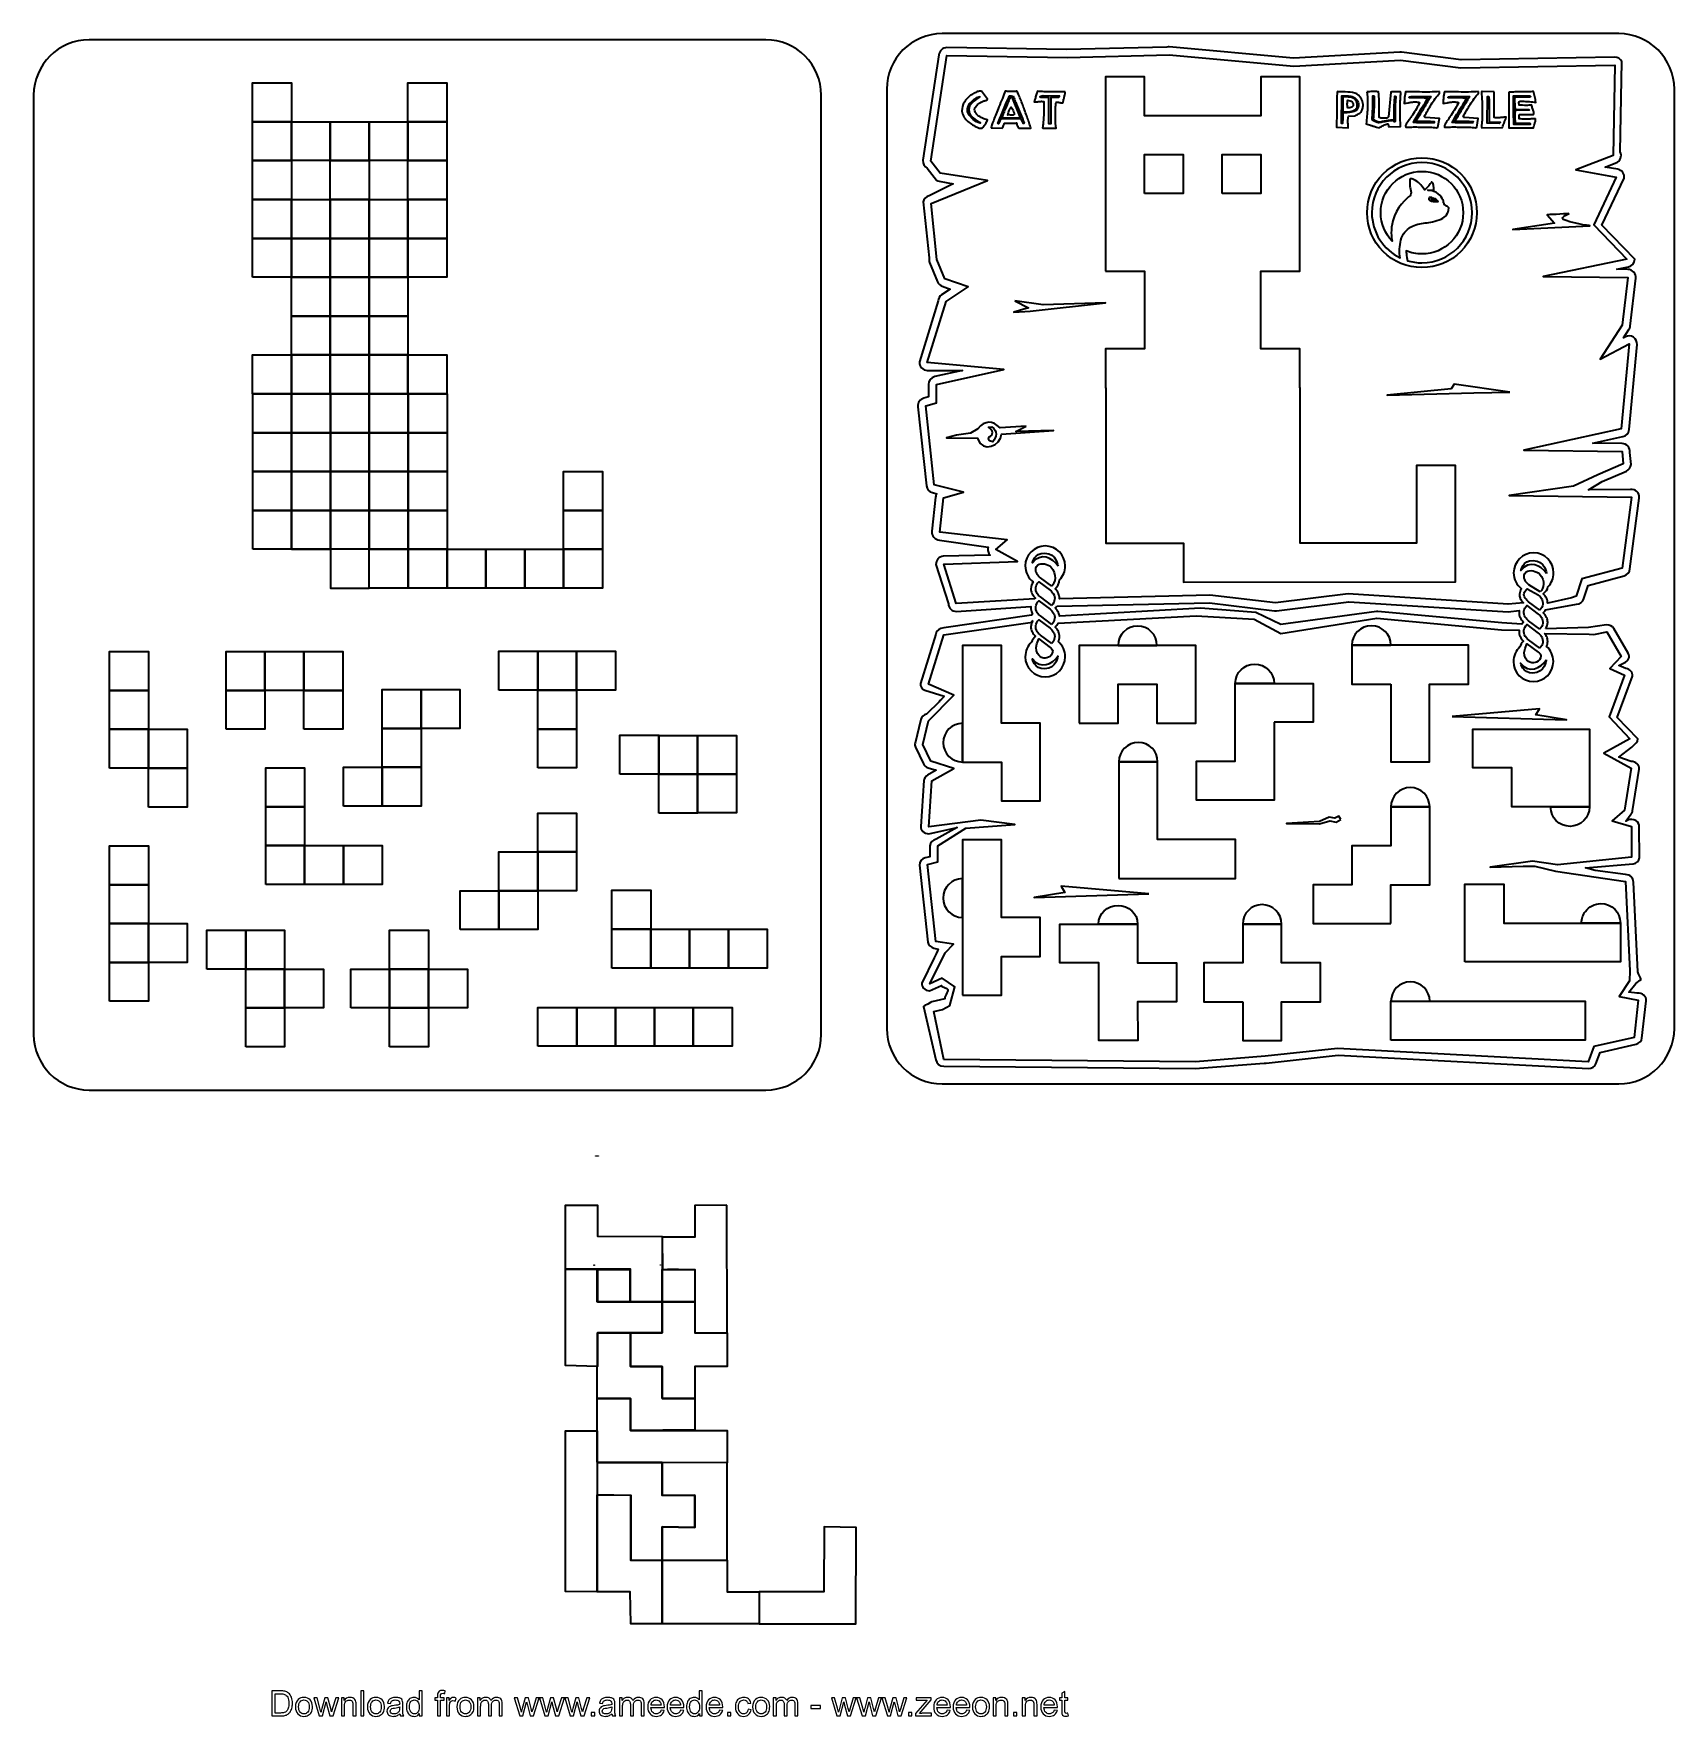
# Model space of a CAD drawing. Header units: centimetres. Extents: x -19.7 to 20, y -18.3 to 22.4.
import ezdxf

# ---------------------------------------------------------------- set-up
doc = ezdxf.new("R2010")
doc.units = ezdxf.units.CM
doc.header["$MEASUREMENT"] = 0
doc.header["$XCLIPFRAME"] = 0
doc.layers.add('Layer 1', color=7, linetype='Continuous')
picture_1 = doc.add_image_def('image1.jpg', size_in_pixel=(376, 59))
picture_2 = doc.add_image_def('image2.jpg', size_in_pixel=(56, 56))
picture_3 = doc.add_image_def('image3.jpg', size_in_pixel=(56, 56))

msp = doc.modelspace()

# ---------------------------------------------------------------- linework, layer by layer
at = {"layer": 'Layer 1', "color": 242, "lineweight": 35}
for points, knots in [([(18.66585, 22.44501), (19.40781, 22.44501), (20.00926, 21.84356), (20.00926, 21.1016), (20.00926, 21.1016), (20.00926, 21.1016), (20.00926, -1.61159), (20.00926, -1.61159), (20.00926, -1.61159), (20.00926, -2.35353), (19.40781, -2.95499), (18.66585, -2.95499), (18.66585, -2.95499), (18.66585, -2.95499), (2.30266, -2.95499), (2.30266, -2.95499), (2.30266, -2.95499), (1.56072, -2.95499), (0.95926, -2.35353), (0.95926, -1.61159), (0.95926, -1.61159), (0.95926, -1.61159), (0.95926, 21.1016), (0.95926, 21.1016), (0.95926, 21.1016), (0.95926, 21.84356), (1.56072, 22.44501), (2.30266, 22.44501), (2.30266, 22.44501), (2.30266, 22.44501), (18.66585, 22.44501), (18.66585, 22.44501)], [0, 0, 0, 0, 0.11111111, 0.11111111, 0.11111111, 0.11111111, 0.22222222, 0.22222222, 0.22222222, 0.22222222, 0.33333333, 0.33333333, 0.33333333, 0.33333333, 0.44444444, 0.44444444, 0.44444444, 0.44444444, 0.55555556, 0.55555556, 0.55555556, 0.55555556, 0.66666667, 0.66666667, 0.66666667, 0.66666667, 0.77777778, 0.77777778, 0.77777778, 0.77777778, 1, 1, 1, 1]), ([(-1.96682, 22.29682), (-1.22486, 22.29682), (-0.62341, 21.69537), (-0.62341, 20.95341), (-0.62341, 20.95341), (-0.62341, 20.95341), (-0.62341, -1.75978), (-0.62341, -1.75978), (-0.62341, -1.75978), (-0.62341, -2.50172), (-1.22486, -3.10318), (-1.96682, -3.10318), (-1.96682, -3.10318), (-1.96682, -3.10318), (-18.33001, -3.10318), (-18.33001, -3.10318), (-18.33001, -3.10318), (-19.07195, -3.10318), (-19.67341, -2.50172), (-19.67341, -1.75978), (-19.67341, -1.75978), (-19.67341, -1.75978), (-19.67341, 20.95341), (-19.67341, 20.95341), (-19.67341, 20.95341), (-19.67341, 21.69537), (-19.07195, 22.29682), (-18.33001, 22.29682), (-18.33001, 22.29682), (-18.33001, 22.29682), (-1.96682, 22.29682), (-1.96682, 22.29682)], [0, 0, 0, 0, 0.11111111, 0.11111111, 0.11111111, 0.11111111, 0.22222222, 0.22222222, 0.22222222, 0.22222222, 0.33333333, 0.33333333, 0.33333333, 0.33333333, 0.44444444, 0.44444444, 0.44444444, 0.44444444, 0.55555556, 0.55555556, 0.55555556, 0.55555556, 0.66666667, 0.66666667, 0.66666667, 0.66666667, 0.77777778, 0.77777778, 0.77777778, 0.77777778, 1, 1, 1, 1]), ([(6.25202, 16.70225), (6.25202, 16.70225), (6.25202, 21.40125), (6.25202, 21.40125), (6.25202, 21.40125), (6.25202, 21.40125), (7.19182, 21.40125), (7.19182, 21.40125), (7.19182, 21.40125), (7.19182, 21.40125), (7.19182, 20.46145), (7.19182, 20.46145), (7.19182, 20.46145), (7.19182, 20.46145), (10.01122, 20.46145), (10.01122, 20.46145), (10.01122, 20.46145), (10.01122, 20.46145), (10.01122, 21.40125), (10.01122, 21.40125), (10.01122, 21.40125), (10.01122, 21.40125), (10.95102, 21.40125), (10.95102, 21.40125), (10.95102, 21.40125), (10.95102, 21.40125), (10.95102, 16.70225), (10.95102, 16.70225), (10.95102, 16.70225), (10.95102, 16.70225), (10.01122, 16.70225), (10.01122, 16.70225), (10.01122, 16.70225), (10.01122, 16.70225), (10.01122, 14.82265), (10.01122, 14.82265), (10.01122, 14.82265), (10.01122, 14.82265), (10.95102, 14.82265), (10.95102, 14.82265), (10.95102, 14.82265), (10.95102, 14.82265), (10.95102, 13.88285), (10.95102, 13.88285), (10.95102, 13.88285), (10.95102, 13.88285), (10.9573, 13.88285), (10.9573, 13.88285), (10.9573, 13.88285), (10.9573, 13.88285), (10.9573, 10.12365), (10.9573, 10.12365), (10.9573, 10.12365), (10.9573, 10.12365), (13.7767, 10.12365), (13.7767, 10.12365), (13.7767, 10.12365), (13.7767, 10.12365), (13.7767, 12.00325), (13.7767, 12.00325), (13.7767, 12.00325), (13.7767, 12.00325), (14.7165, 12.00325), (14.7165, 12.00325), (14.7165, 12.00325), (14.7165, 12.00325), (14.7165, 9.18385), (14.7165, 9.18385), (14.7165, 9.18385), (14.7165, 9.18385), (8.13868, 9.18035), (8.13868, 9.18035), (8.13868, 9.18035), (8.13868, 9.18035), (8.13726, 10.11892), (8.13726, 10.11892), (8.13726, 10.11892), (8.13726, 10.11892), (7.1981, 10.12365), (7.1981, 10.12365), (7.1981, 10.12365), (7.1981, 10.12365), (6.2583, 10.12365), (6.2583, 10.12365), (6.2583, 10.12365), (6.2583, 10.12365), (6.2583, 13.88285), (6.2583, 13.88285), (6.2583, 13.88285), (6.2583, 13.88285), (6.25202, 13.88285), (6.25202, 13.88285), (6.25202, 13.88285), (6.25202, 13.88285), (6.25202, 14.82265), (6.25202, 14.82265), (6.25202, 14.82265), (6.25202, 14.82265), (7.19182, 14.82265), (7.19182, 14.82265), (7.19182, 14.82265), (7.19182, 14.82265), (7.19182, 16.70225), (7.19182, 16.70225), (7.19182, 16.70225), (7.19182, 16.70225), (6.25202, 16.70225), (6.25202, 16.70225)], [0, 0, 0, 0, 0.03571429, 0.03571429, 0.03571429, 0.03571429, 0.07142857, 0.07142857, 0.07142857, 0.07142857, 0.10714286, 0.10714286, 0.10714286, 0.10714286, 0.14285714, 0.14285714, 0.14285714, 0.14285714, 0.17857143, 0.17857143, 0.17857143, 0.17857143, 0.21428571, 0.21428571, 0.21428571, 0.21428571, 0.25, 0.25, 0.25, 0.25, 0.28571429, 0.28571429, 0.28571429, 0.28571429, 0.32142857, 0.32142857, 0.32142857, 0.32142857, 0.35714286, 0.35714286, 0.35714286, 0.35714286, 0.39285714, 0.39285714, 0.39285714, 0.39285714, 0.42857143, 0.42857143, 0.42857143, 0.42857143, 0.46428571, 0.46428571, 0.46428571, 0.46428571, 0.5, 0.5, 0.5, 0.5, 0.53571429, 0.53571429, 0.53571429, 0.53571429, 0.57142857, 0.57142857, 0.57142857, 0.57142857, 0.60714286, 0.60714286, 0.60714286, 0.60714286, 0.64285714, 0.64285714, 0.64285714, 0.64285714, 0.67857143, 0.67857143, 0.67857143, 0.67857143, 0.71428571, 0.71428571, 0.71428571, 0.71428571, 0.75, 0.75, 0.75, 0.75, 0.78571429, 0.78571429, 0.78571429, 0.78571429, 0.82142857, 0.82142857, 0.82142857, 0.82142857, 0.85714286, 0.85714286, 0.85714286, 0.85714286, 0.89285714, 0.89285714, 0.89285714, 0.89285714, 0.92857143, 0.92857143, 0.92857143, 0.92857143, 1, 1, 1, 1]), ([(6.55647, 7.6493), (6.55647, 7.90863), (6.76701, 8.1192), (7.02637, 8.1192), (7.02637, 8.1192), (7.28569, 8.1192), (7.49627, 7.90863), (7.49627, 7.6493), (7.49627, 7.6493), (7.49627, 7.6493), (6.55647, 7.6493), (6.55647, 7.6493)], [0, 0, 0, 0, 0.25, 0.25, 0.25, 0.25, 0.5, 0.5, 0.5, 0.5, 1, 1, 1, 1]), ([(12.21086, 7.65522), (12.21086, 7.91455), (12.42387, 8.12555), (12.68319, 8.12555), (12.68319, 8.12555), (12.94256, 8.12555), (13.15309, 7.91498), (13.15309, 7.65565), (13.15309, 7.65565), (13.15309, 7.65565), (12.21086, 7.65522), (12.21086, 7.65522)], [0, 0, 0, 0, 0.25, 0.25, 0.25, 0.25, 0.5, 0.5, 0.5, 0.5, 1, 1, 1, 1]), ([(2.79458, 4.82923), (2.79458, 4.82923), (2.79458, 7.64863), (2.79458, 7.64863), (2.79458, 7.64863), (2.79458, 7.64863), (3.73438, 7.64863), (3.73438, 7.64863), (3.73438, 7.64863), (3.73438, 7.64863), (3.73438, 5.76903), (3.73438, 5.76903), (3.73438, 5.76903), (3.73438, 5.76903), (4.67419, 5.76903), (4.67419, 5.76903), (4.67419, 5.76903), (4.67419, 5.76903), (4.67419, 3.88943), (4.67419, 3.88943), (4.67419, 3.88943), (4.67419, 3.88943), (3.73438, 3.88943), (3.73438, 3.88943), (3.73438, 3.88943), (3.73438, 3.88943), (3.73438, 4.82923), (3.73438, 4.82923), (3.73438, 4.82923), (3.73438, 4.82923), (2.79458, 4.82923), (2.79458, 4.82923)], [0, 0, 0, 0, 0.11111111, 0.11111111, 0.11111111, 0.11111111, 0.22222222, 0.22222222, 0.22222222, 0.22222222, 0.33333333, 0.33333333, 0.33333333, 0.33333333, 0.44444444, 0.44444444, 0.44444444, 0.44444444, 0.55555556, 0.55555556, 0.55555556, 0.55555556, 0.66666667, 0.66666667, 0.66666667, 0.66666667, 0.77777778, 0.77777778, 0.77777778, 0.77777778, 1, 1, 1, 1]), ([(5.61399, 5.76903), (5.61399, 5.76903), (5.61399, 7.64863), (5.61399, 7.64863), (5.61399, 7.64863), (5.61399, 7.64863), (8.43339, 7.64863), (8.43339, 7.64863), (8.43339, 7.64863), (8.43339, 7.64863), (8.43339, 6.70883), (8.43339, 6.70883), (8.43339, 6.70883), (8.43339, 6.70883), (8.43328, 6.70883), (8.43328, 6.70883), (8.43328, 6.70883), (8.43328, 6.70883), (8.43328, 5.76903), (8.43328, 5.76903), (8.43328, 5.76903), (8.43328, 5.76903), (7.49348, 5.76903), (7.49348, 5.76903), (7.49348, 5.76903), (7.49348, 5.76903), (7.49348, 6.70883), (7.49348, 6.70883), (7.49348, 6.70883), (7.49348, 6.70883), (6.55379, 6.70883), (6.55379, 6.70883), (6.55379, 6.70883), (6.55379, 6.70883), (6.55379, 5.76903), (6.55379, 5.76903), (6.55379, 5.76903), (6.55379, 5.76903), (5.61399, 5.76903), (5.61399, 5.76903)], [0, 0, 0, 0, 0.09090909, 0.09090909, 0.09090909, 0.09090909, 0.18181818, 0.18181818, 0.18181818, 0.18181818, 0.27272727, 0.27272727, 0.27272727, 0.27272727, 0.36363636, 0.36363636, 0.36363636, 0.36363636, 0.45454545, 0.45454545, 0.45454545, 0.45454545, 0.54545455, 0.54545455, 0.54545455, 0.54545455, 0.63636364, 0.63636364, 0.63636364, 0.63636364, 0.72727273, 0.72727273, 0.72727273, 0.72727273, 0.81818182, 0.81818182, 0.81818182, 0.81818182, 1, 1, 1, 1]), ([(13.15066, 6.71543), (13.15066, 6.71543), (12.21086, 6.71543), (12.21086, 6.71543), (12.21086, 6.71543), (12.21086, 6.71543), (12.21086, 7.65522), (12.21086, 7.65522), (12.21086, 7.65522), (12.21086, 7.65522), (15.03026, 7.65522), (15.03026, 7.65522), (15.03026, 7.65522), (15.03026, 7.65522), (15.03026, 6.71543), (15.03026, 6.71543), (15.03026, 6.71543), (15.03026, 6.71543), (14.09046, 6.71543), (14.09046, 6.71543), (14.09046, 6.71543), (14.09046, 6.71543), (14.09046, 4.83583), (14.09046, 4.83583), (14.09046, 4.83583), (14.09046, 4.83583), (13.15066, 4.83583), (13.15066, 4.83583), (13.15066, 4.83583), (13.15066, 4.83583), (13.15066, 6.71543), (13.15066, 6.71543)], [0, 0, 0, 0, 0.11111111, 0.11111111, 0.11111111, 0.11111111, 0.22222222, 0.22222222, 0.22222222, 0.22222222, 0.33333333, 0.33333333, 0.33333333, 0.33333333, 0.44444444, 0.44444444, 0.44444444, 0.44444444, 0.55555556, 0.55555556, 0.55555556, 0.55555556, 0.66666667, 0.66666667, 0.66666667, 0.66666667, 0.77777778, 0.77777778, 0.77777778, 0.77777778, 1, 1, 1, 1]), ([(10.33045, 6.72971), (10.33045, 6.98907), (10.11988, 7.19961), (9.86055, 7.19961), (9.86055, 7.19961), (9.60119, 7.19961), (9.39065, 6.98907), (9.39065, 6.72971), (9.39065, 6.72971), (9.39065, 6.72971), (10.33045, 6.72971), (10.33045, 6.72971)], [0, 0, 0, 0, 0.25, 0.25, 0.25, 0.25, 0.5, 0.5, 0.5, 0.5, 1, 1, 1, 1]), ([(10.32985, 5.79009), (10.32985, 5.79009), (11.26965, 5.79009), (11.26965, 5.79009), (11.26965, 5.79009), (11.26965, 5.79009), (11.26965, 6.72989), (11.26965, 6.72989), (11.26965, 6.72989), (11.26965, 6.72989), (9.39005, 6.72989), (9.39005, 6.72989), (9.39005, 6.72989), (9.39005, 6.72989), (9.39005, 4.85029), (9.39005, 4.85029), (9.39005, 4.85029), (9.39005, 4.85029), (8.45025, 4.85029), (8.45025, 4.85029), (8.45025, 4.85029), (8.45025, 4.85029), (8.45025, 3.91049), (8.45025, 3.91049), (8.45025, 3.91049), (8.45025, 3.91049), (10.32985, 3.91049), (10.32985, 3.91049), (10.32985, 3.91049), (10.32985, 3.91049), (10.32985, 5.79009), (10.32985, 5.79009)], [0, 0, 0, 0, 0.11111111, 0.11111111, 0.11111111, 0.11111111, 0.22222222, 0.22222222, 0.22222222, 0.22222222, 0.33333333, 0.33333333, 0.33333333, 0.33333333, 0.44444444, 0.44444444, 0.44444444, 0.44444444, 0.55555556, 0.55555556, 0.55555556, 0.55555556, 0.66666667, 0.66666667, 0.66666667, 0.66666667, 0.77777778, 0.77777778, 0.77777778, 0.77777778, 1, 1, 1, 1]), ([(2.79458, 4.82923), (2.53523, 4.82923), (2.32448, 5.0374), (2.32448, 5.29673), (2.32448, 5.29673), (2.32448, 5.55609), (2.53504, 5.76663), (2.79438, 5.76663), (2.79438, 5.76663), (2.79438, 5.76663), (2.79458, 4.82923), (2.79458, 4.82923)], [0, 0, 0, 0, 0.25, 0.25, 0.25, 0.25, 0.5, 0.5, 0.5, 0.5, 1, 1, 1, 1]), ([(6.5752, 4.83396), (6.5752, 5.09332), (6.78577, 5.30386), (7.0451, 5.30386), (7.0451, 5.30386), (7.30446, 5.30386), (7.51186, 5.09515), (7.51186, 4.83583), (7.51186, 4.83583), (7.51186, 4.83583), (6.5752, 4.83396), (6.5752, 4.83396)], [0, 0, 0, 0, 0.25, 0.25, 0.25, 0.25, 0.5, 0.5, 0.5, 0.5, 1, 1, 1, 1]), ([(16.07755, 5.6203), (16.07755, 5.6203), (16.07755, 5.62545), (16.07755, 5.62545), (16.07755, 5.62545), (16.07755, 5.62545), (15.13775, 5.62545), (15.13775, 5.62545), (15.13775, 5.62545), (15.13775, 5.62545), (15.13775, 4.68565), (15.13775, 4.68565), (15.13775, 4.68565), (15.13775, 4.68565), (16.07755, 4.68565), (16.07755, 4.68565), (16.07755, 4.68565), (16.07755, 4.68565), (16.07755, 3.74327), (16.07755, 3.74327), (16.07755, 3.74327), (16.07755, 3.74327), (17.01735, 3.74327), (17.01735, 3.74327), (17.01735, 3.74327), (17.01735, 3.74327), (17.95715, 3.74585), (17.95715, 3.74585), (17.95715, 3.74585), (17.95715, 3.74585), (17.95715, 5.6203), (17.95715, 5.6203), (17.95715, 5.6203), (17.95715, 5.6203), (16.07755, 5.6203), (16.07755, 5.6203)], [0, 0, 0, 0, 0.1, 0.1, 0.1, 0.1, 0.2, 0.2, 0.2, 0.2, 0.3, 0.3, 0.3, 0.3, 0.4, 0.4, 0.4, 0.4, 0.5, 0.5, 0.5, 0.5, 0.6, 0.6, 0.6, 0.6, 0.7, 0.7, 0.7, 0.7, 0.8, 0.8, 0.8, 0.8, 1, 1, 1, 1]), ([(6.57206, 2.01643), (6.57206, 2.01643), (6.5752, 4.83396), (6.5752, 4.83396), (6.5752, 4.83396), (6.5752, 4.83396), (7.51186, 4.83583), (7.51186, 4.83583), (7.51186, 4.83583), (7.51186, 4.83583), (7.51186, 2.95623), (7.51186, 2.95623), (7.51186, 2.95623), (7.51186, 2.95623), (9.39146, 2.95623), (9.39146, 2.95623), (9.39146, 2.95623), (9.39146, 2.95623), (9.39146, 2.01643), (9.39146, 2.01643), (9.39146, 2.01643), (9.39146, 2.01643), (6.57206, 2.01643), (6.57206, 2.01643)], [0, 0, 0, 0, 0.14285714, 0.14285714, 0.14285714, 0.14285714, 0.28571429, 0.28571429, 0.28571429, 0.28571429, 0.42857143, 0.42857143, 0.42857143, 0.42857143, 0.57142857, 0.57142857, 0.57142857, 0.57142857, 0.71428571, 0.71428571, 0.71428571, 0.71428571, 1, 1, 1, 1]), ([(13.15235, 3.74306), (13.15235, 4.00242), (13.36367, 4.21412), (13.62299, 4.21412), (13.62299, 4.21412), (13.88236, 4.21412), (14.09215, 4.00242), (14.09215, 3.74306), (14.09215, 3.74306), (14.09215, 3.74306), (13.15235, 3.74306), (13.15235, 3.74306)], [0, 0, 0, 0, 0.25, 0.25, 0.25, 0.25, 0.5, 0.5, 0.5, 0.5, 1, 1, 1, 1]), ([(13.15235, 0.92366), (13.15235, 0.92366), (11.27275, 0.92366), (11.27275, 0.92366), (11.27275, 0.92366), (11.27275, 0.92366), (11.27275, 1.86346), (11.27275, 1.86346), (11.27275, 1.86346), (11.27275, 1.86346), (12.21255, 1.86346), (12.21255, 1.86346), (12.21255, 1.86346), (12.21255, 1.86346), (12.21255, 2.80326), (12.21255, 2.80326), (12.21255, 2.80326), (12.21255, 2.80326), (13.15235, 2.80326), (13.15235, 2.80326), (13.15235, 2.80326), (13.15235, 2.80326), (13.15235, 3.74306), (13.15235, 3.74306), (13.15235, 3.74306), (13.15235, 3.74306), (14.09215, 3.74306), (14.09215, 3.74306), (14.09215, 3.74306), (14.09215, 3.74306), (14.09215, 1.86346), (14.09215, 1.86346), (14.09215, 1.86346), (14.09215, 1.86346), (13.15235, 1.86346), (13.15235, 1.86346), (13.15235, 1.86346), (13.15235, 1.86346), (13.15235, 0.92366), (13.15235, 0.92366)], [0, 0, 0, 0, 0.09090909, 0.09090909, 0.09090909, 0.09090909, 0.18181818, 0.18181818, 0.18181818, 0.18181818, 0.27272727, 0.27272727, 0.27272727, 0.27272727, 0.36363636, 0.36363636, 0.36363636, 0.36363636, 0.45454545, 0.45454545, 0.45454545, 0.45454545, 0.54545455, 0.54545455, 0.54545455, 0.54545455, 0.63636364, 0.63636364, 0.63636364, 0.63636364, 0.72727273, 0.72727273, 0.72727273, 0.72727273, 0.81818182, 0.81818182, 0.81818182, 0.81818182, 1, 1, 1, 1]), ([(17.01735, 3.74327), (17.01735, 3.48391), (17.22648, 3.27316), (17.48584, 3.27316), (17.48584, 3.27316), (17.74517, 3.27316), (17.95715, 3.48652), (17.95715, 3.74585), (17.95715, 3.74585), (17.95715, 3.74585), (17.01735, 3.74327), (17.01735, 3.74327)], [0, 0, 0, 0, 0.25, 0.25, 0.25, 0.25, 0.5, 0.5, 0.5, 0.5, 1, 1, 1, 1]), ([(2.79458, -0.80958), (2.79458, -0.80958), (2.79458, 2.94963), (2.79458, 2.94963), (2.79458, 2.94963), (2.79458, 2.94963), (3.73438, 2.94963), (3.73438, 2.94963), (3.73438, 2.94963), (3.73438, 2.94963), (3.73438, 1.07003), (3.73438, 1.07003), (3.73438, 1.07003), (3.73438, 1.07003), (4.67419, 1.07003), (4.67419, 1.07003), (4.67419, 1.07003), (4.67419, 1.07003), (4.67419, 0.13022), (4.67419, 0.13022), (4.67419, 0.13022), (4.67419, 0.13022), (3.73438, 0.13022), (3.73438, 0.13022), (3.73438, 0.13022), (3.73438, 0.13022), (3.73438, -0.80958), (3.73438, -0.80958), (3.73438, -0.80958), (3.73438, -0.80958), (2.79458, -0.80958), (2.79458, -0.80958)], [0, 0, 0, 0, 0.11111111, 0.11111111, 0.11111111, 0.11111111, 0.22222222, 0.22222222, 0.22222222, 0.22222222, 0.33333333, 0.33333333, 0.33333333, 0.33333333, 0.44444444, 0.44444444, 0.44444444, 0.44444444, 0.55555556, 0.55555556, 0.55555556, 0.55555556, 0.66666667, 0.66666667, 0.66666667, 0.66666667, 0.77777778, 0.77777778, 0.77777778, 0.77777778, 1, 1, 1, 1]), ([(2.7933, 1.06953), (2.53396, 1.06953), (2.3234, 1.28007), (2.3234, 1.53943), (2.3234, 1.53943), (2.3234, 1.79876), (2.53396, 2.00933), (2.7933, 2.00933), (2.7933, 2.00933), (2.7933, 2.00933), (2.7933, 1.06953), (2.7933, 1.06953)], [0, 0, 0, 0, 0.25, 0.25, 0.25, 0.25, 0.5, 0.5, 0.5, 0.5, 1, 1, 1, 1]), ([(14.94411, -0.00473), (14.94411, -0.00473), (18.70331, -0.00473), (18.70331, -0.00473), (18.70331, -0.00473), (18.70331, -0.00473), (18.70331, 0.93506), (18.70331, 0.93506), (18.70331, 0.93506), (18.70331, 0.93506), (15.88391, 0.93506), (15.88391, 0.93506), (15.88391, 0.93506), (15.88391, 0.93506), (15.88391, 1.87486), (15.88391, 1.87486), (15.88391, 1.87486), (15.88391, 1.87486), (14.94411, 1.87486), (14.94411, 1.87486), (14.94411, 1.87486), (14.94411, 1.87486), (14.94411, -0.00473), (14.94411, -0.00473)], [0, 0, 0, 0, 0.14285714, 0.14285714, 0.14285714, 0.14285714, 0.28571429, 0.28571429, 0.28571429, 0.28571429, 0.42857143, 0.42857143, 0.42857143, 0.42857143, 0.57142857, 0.57142857, 0.57142857, 0.57142857, 0.71428571, 0.71428571, 0.71428571, 0.71428571, 1, 1, 1, 1]), ([(7.02855, 0.91071), (7.02605, 1.17004), (6.81329, 1.36163), (6.55396, 1.35913), (6.55396, 1.35913), (6.2946, 1.35662), (6.08219, 1.17004), (6.0847, 0.91071), (6.0847, 0.91071), (6.0847, 0.91071), (7.02855, 0.91071), (7.02855, 0.91071)], [0, 0, 0, 0, 0.25, 0.25, 0.25, 0.25, 0.5, 0.5, 0.5, 0.5, 1, 1, 1, 1]), ([(9.56937, 0.91071), (9.56937, 1.17004), (9.77743, 1.38005), (10.0368, 1.38005), (10.0368, 1.38005), (10.29612, 1.38005), (10.50917, 1.17004), (10.50917, 0.91071), (10.50917, 0.91071), (10.50917, 0.91071), (9.56937, 0.91071), (9.56937, 0.91071)], [0, 0, 0, 0, 0.25, 0.25, 0.25, 0.25, 0.5, 0.5, 0.5, 0.5, 1, 1, 1, 1]), ([(18.70331, 0.93506), (18.70331, 1.19442), (18.49443, 1.40612), (18.23511, 1.40612), (18.23511, 1.40612), (18.08179, 1.40612), (17.9453, 1.33214), (17.85933, 1.21809), (17.85933, 1.21809), (17.79988, 1.13917), (17.76457, 1.0411), (17.76457, 0.93506), (17.76457, 0.93506), (17.76457, 0.93506), (18.70331, 0.93506), (18.70331, 0.93506)], [0, 0, 0, 0, 0.2, 0.2, 0.2, 0.2, 0.4, 0.4, 0.4, 0.4, 0.6, 0.6, 0.6, 0.6, 1, 1, 1, 1]), ([(7.02855, 0.91071), (7.02855, 0.91071), (5.14895, 0.91071), (5.14895, 0.91071), (5.14895, 0.91071), (5.14895, 0.91071), (5.14895, -0.02909), (5.14895, -0.02909), (5.14895, -0.02909), (5.14895, -0.02909), (6.08875, -0.02909), (6.08875, -0.02909), (6.08875, -0.02909), (6.08875, -0.02909), (6.08971, -1.90869), (6.08971, -1.90869), (6.08971, -1.90869), (6.08971, -1.90869), (7.02993, -1.90869), (7.02993, -1.90869), (7.02993, -1.90869), (7.02993, -1.90869), (7.02855, -0.96889), (7.02855, -0.96889), (7.02855, -0.96889), (7.02855, -0.96889), (7.96835, -0.96889), (7.96835, -0.96889), (7.96835, -0.96889), (7.96835, -0.96889), (7.96835, -0.02909), (7.96835, -0.02909), (7.96835, -0.02909), (7.96835, -0.02909), (7.02855, -0.02909), (7.02855, -0.02909), (7.02855, -0.02909), (7.02855, -0.02909), (7.02855, 0.91071), (7.02855, 0.91071)], [0, 0, 0, 0, 0.09090909, 0.09090909, 0.09090909, 0.09090909, 0.18181818, 0.18181818, 0.18181818, 0.18181818, 0.27272727, 0.27272727, 0.27272727, 0.27272727, 0.36363636, 0.36363636, 0.36363636, 0.36363636, 0.45454545, 0.45454545, 0.45454545, 0.45454545, 0.54545455, 0.54545455, 0.54545455, 0.54545455, 0.63636364, 0.63636364, 0.63636364, 0.63636364, 0.72727273, 0.72727273, 0.72727273, 0.72727273, 0.81818182, 0.81818182, 0.81818182, 0.81818182, 1, 1, 1, 1]), ([(9.56937, -0.96889), (9.56937, -0.96889), (8.62957, -0.96889), (8.62957, -0.96889), (8.62957, -0.96889), (8.62957, -0.96889), (8.62957, -0.02909), (8.62957, -0.02909), (8.62957, -0.02909), (8.62957, -0.02909), (9.56937, -0.02909), (9.56937, -0.02909), (9.56937, -0.02909), (9.56937, -0.02909), (9.56937, 0.91071), (9.56937, 0.91071), (9.56937, 0.91071), (9.56937, 0.91071), (10.50917, 0.91071), (10.50917, 0.91071), (10.50917, 0.91071), (10.50917, 0.91071), (10.50917, -0.02909), (10.50917, -0.02909), (10.50917, -0.02909), (10.50917, -0.02909), (11.44897, -0.02909), (11.44897, -0.02909), (11.44897, -0.02909), (11.44897, -0.02909), (11.44897, -0.96889), (11.44897, -0.96889), (11.44897, -0.96889), (11.44897, -0.96889), (10.50917, -0.96889), (10.50917, -0.96889), (10.50917, -0.96889), (10.50917, -0.96889), (10.50917, -1.90869), (10.50917, -1.90869), (10.50917, -1.90869), (10.50917, -1.90869), (9.56937, -1.90869), (9.56937, -1.90869), (9.56937, -1.90869), (9.56937, -1.90869), (9.56937, -0.96889), (9.56937, -0.96889)], [0, 0, 0, 0, 0.07692308, 0.07692308, 0.07692308, 0.07692308, 0.15384615, 0.15384615, 0.15384615, 0.15384615, 0.23076923, 0.23076923, 0.23076923, 0.23076923, 0.30769231, 0.30769231, 0.30769231, 0.30769231, 0.38461538, 0.38461538, 0.38461538, 0.38461538, 0.46153846, 0.46153846, 0.46153846, 0.46153846, 0.53846154, 0.53846154, 0.53846154, 0.53846154, 0.61538462, 0.61538462, 0.61538462, 0.61538462, 0.69230769, 0.69230769, 0.69230769, 0.69230769, 0.76923077, 0.76923077, 0.76923077, 0.76923077, 0.84615385, 0.84615385, 0.84615385, 0.84615385, 1, 1, 1, 1]), ([(13.15479, -0.95593), (13.15479, -0.69658), (13.36367, -0.48575), (13.62299, -0.48575), (13.62299, -0.48575), (13.88236, -0.48575), (14.09289, -0.6963), (14.09289, -0.95565), (14.09289, -0.95565), (14.09289, -0.95565), (13.15479, -0.95593), (13.15479, -0.95593)], [0, 0, 0, 0, 0.25, 0.25, 0.25, 0.25, 0.5, 0.5, 0.5, 0.5, 1, 1, 1, 1]), ([(13.15479, -1.89573), (13.15479, -1.89573), (17.85379, -1.89573), (17.85379, -1.89573), (17.85379, -1.89573), (17.85379, -1.89573), (17.85379, -0.95593), (17.85379, -0.95593), (17.85379, -0.95593), (17.85379, -0.95593), (13.15479, -0.95593), (13.15479, -0.95593), (13.15479, -0.95593), (13.15479, -0.95593), (13.15479, -1.89573), (13.15479, -1.89573)], [0, 0, 0, 0, 0.2, 0.2, 0.2, 0.2, 0.4, 0.4, 0.4, 0.4, 0.6, 0.6, 0.6, 0.6, 1, 1, 1, 1])]:
    msp.add_open_spline(points, degree=3, knots=knots, dxfattribs=at)
at = {"layer": 'Layer 1', "color": 143, "lineweight": 35}
for points, knots in [([(16.89942, 8.05266), (16.89942, 8.05266), (17.93546, 8.08166), (17.93546, 8.08166), (17.93546, 8.08166), (17.93546, 8.08166), (18.37064, 8.14894), (18.37064, 8.14894), (18.37064, 8.14894), (18.44525, 8.15067), (18.51429, 8.11489), (18.54791, 8.05707), (18.54791, 8.05707), (18.54791, 8.05707), (18.89611, 7.45873), (18.89611, 7.45873), (18.89611, 7.45873), (18.92062, 7.41657), (18.92352, 7.36743), (18.90404, 7.32333), (18.90404, 7.32333), (18.88457, 7.27923), (18.84453, 7.24434), (18.79383, 7.22724), (18.79383, 7.22724), (18.79383, 7.22724), (18.66701, 7.16695), (18.66701, 7.16695), (18.66701, 7.16695), (18.66701, 7.16695), (18.83627, 7.0936), (18.83627, 7.0936), (18.83627, 7.0936), (18.93865, 7.07773), (19.00808, 6.99423), (18.99322, 6.9049), (18.99322, 6.9049), (18.99322, 6.9049), (18.6244, 5.90979), (18.6244, 5.90979), (18.6244, 5.90979), (18.6244, 5.90979), (19.12841, 5.38976), (19.12841, 5.38976), (19.12841, 5.38976), (19.12933, 5.30978), (19.06484, 5.27045), (18.98395, 5.18881), (18.98395, 5.18881), (18.98395, 5.18881), (18.66948, 4.94829), (18.66948, 4.94829), (18.66948, 4.94829), (18.66948, 4.94829), (18.96486, 4.84482), (18.96486, 4.84482), (18.96486, 4.84482), (19.01947, 4.84429), (19.07126, 4.82372), (19.10738, 4.78816), (19.10738, 4.78816), (19.14351, 4.7526), (19.16058, 4.70544), (19.15434, 4.65834), (19.15434, 4.65834), (19.15434, 4.65834), (18.99703, 3.64612), (18.99703, 3.64612), (18.99703, 3.64612), (18.99358, 3.62019), (18.98324, 3.59532), (18.96673, 3.57348), (18.96673, 3.57348), (18.96673, 3.57348), (18.8367, 3.40118), (18.8367, 3.40118), (18.8367, 3.40118), (18.8367, 3.40118), (18.87988, 3.42094), (18.87988, 3.42094), (18.87988, 3.42094), (18.94246, 3.44962), (19.01813, 3.4462), (19.07701, 3.41208), (19.07701, 3.41208), (19.13585, 3.37794), (19.16845, 3.31856), (19.16189, 3.25739), (19.16189, 3.25739), (19.16189, 3.25739), (19.16273, 2.51197), (19.16273, 2.51197), (19.16273, 2.51197), (19.15494, 2.4393), (19.09384, 2.3794), (19.01167, 2.36391), (19.01167, 2.36391), (19.01167, 2.36391), (17.86388, 2.27293), (17.86388, 2.27293), (17.86388, 2.27293), (17.86388, 2.27293), (18.09156, 2.20693), (18.09156, 2.20693), (18.09156, 2.20693), (18.09156, 2.20693), (18.82841, 2.10846), (18.82841, 2.10846), (18.82841, 2.10846), (18.88238, 2.10772), (18.93353, 2.0874), (18.96941, 2.05241), (18.96941, 2.05241), (19.00532, 2.01741), (19.02268, 1.97099), (19.01728, 1.92435), (19.01728, 1.92435), (19.01728, 1.92435), (19.12802, -0.24051), (19.12802, -0.24051), (19.12802, -0.24051), (19.12107, -0.30076), (19.24324, -0.42366), (19.17928, -0.44785), (19.17928, -0.44785), (19.17928, -0.44785), (19.07532, -0.52537), (19.07532, -0.52537), (19.07532, -0.52537), (19.07532, -0.52537), (18.90694, -0.73413), (18.90694, -0.73413), (18.90694, -0.73413), (18.90694, -0.73413), (19.11398, -0.7607), (19.11398, -0.7607), (19.11398, -0.7607), (19.1717, -0.75527), (19.22913, -0.77269), (19.2704, -0.80812), (19.2704, -0.80812), (19.31168, -0.84355), (19.33235, -0.89323), (19.32671, -0.94337), (19.32671, -0.94337), (19.32671, -0.94337), (19.22535, -1.84573), (19.22535, -1.84573), (19.22535, -1.84573), (19.21752, -1.91525), (19.16079, -1.97325), (19.08304, -1.99123), (19.08304, -1.99123), (19.08304, -1.99123), (18.21306, -2.19239), (18.21306, -2.19239), (18.21306, -2.19239), (18.21306, -2.19239), (18.11079, -2.4699), (18.11079, -2.4699), (18.11079, -2.4699), (18.08606, -2.53702), (18.01557, -2.5835), (17.93443, -2.58619), (17.93443, -2.58619), (17.93443, -2.58619), (11.88084, -2.2618), (11.88084, -2.2618), (11.88084, -2.2618), (11.88084, -2.2618), (10.1336, -2.4515), (10.1336, -2.4515), (10.1336, -2.4515), (10.11801, -2.4532), (10.1022, -2.45323), (10.08657, -2.45159), (10.08657, -2.45159), (10.08657, -2.45159), (8.41557, -2.58619), (8.41557, -2.58619), (8.41557, -2.58619), (8.41557, -2.58619), (2.34049, -2.52883), (2.34049, -2.52883), (2.34049, -2.52883), (2.23865, -2.52786), (2.15522, -2.45833), (2.14999, -2.37005), (2.14999, -2.37005), (2.14999, -2.37005), (1.84567, -1.08529), (1.84567, -1.08529), (1.84567, -1.08529), (1.84416, -1.06677), (2.05789, -0.97561), (2.04988, -0.97279), (2.04988, -0.97279), (2.04988, -0.97279), (2.36525, -0.90014), (2.36525, -0.90014), (2.36525, -0.90014), (2.34119, -0.87974), (2.44976, -0.70471), (2.44053, -0.6754), (2.44053, -0.6754), (2.43075, -0.64433), (2.27, -0.60742), (2.28035, -0.57782), (2.28035, -0.57782), (2.28035, -0.57782), (1.99093, -0.70072), (1.99093, -0.70072), (1.99093, -0.70072), (1.93751, -0.69899), (1.88731, -0.67811), (1.85231, -0.64304), (1.85231, -0.64304), (1.81731, -0.60796), (1.80065, -0.56186), (1.8063, -0.51572), (1.8063, -0.51572), (1.8063, -0.51572), (2.10941, 0.09572), (2.10941, 0.09572), (2.10941, 0.09572), (2.10941, 0.09572), (2.19172, 0.28514), (2.20623, 0.30581), (2.20623, 0.30581), (2.20623, 0.30581), (2.10153, 0.32868), (2.10153, 0.32868), (2.10153, 0.32868), (2.02312, 0.34581), (1.96534, 0.40357), (1.95681, 0.47335), (1.95681, 0.47335), (1.95681, 0.47335), (1.75137, 2.3329), (1.75137, 2.3329), (1.75137, 2.3329), (1.74146, 2.41397), (1.80026, 2.48943), (1.89061, 2.51165), (1.89061, 2.51165), (1.89061, 2.51165), (2.00342, 2.53935), (2.00342, 2.53935), (2.00342, 2.53935), (2.00342, 2.53935), (2.00342, 2.53935), (2.00342, 2.53935), (2.00342, 2.53935), (2.00342, 2.53935), (2.00503, 2.80097), (2.00503, 2.80097), (2.00503, 2.80097), (2.00551, 2.87876), (2.06768, 2.94603), (2.15507, 2.96328), (2.15507, 2.96328), (2.15507, 2.96328), (2.66014, 3.24268), (2.66014, 3.24268), (2.66014, 3.24268), (2.66014, 3.24268), (1.97645, 3.0955), (1.97645, 3.0955), (1.97645, 3.0955), (1.92365, 3.0955), (1.87317, 3.1143), (1.83676, 3.14747), (1.83676, 3.14747), (1.80036, 3.18066), (1.78123, 3.22536), (1.78383, 3.27111), (1.78383, 3.27111), (1.78383, 3.27111), (1.86063, 4.37986), (1.86063, 4.37986), (1.86063, 4.37986), (1.86365, 4.43313), (1.89577, 4.48199), (1.9471, 4.51138), (1.9471, 4.51138), (1.9471, 4.51138), (2.15505, 4.63037), (2.15505, 4.63037), (2.15505, 4.63037), (2.15505, 4.63037), (1.96041, 4.68956), (1.96041, 4.68956), (1.96041, 4.68956), (1.90839, 4.7054), (1.86666, 4.7398), (1.84575, 4.78404), (1.84575, 4.78404), (1.84575, 4.78404), (1.6553, 5.1873), (1.6553, 5.1873), (1.6553, 5.1873), (1.64077, 5.2181), (1.63713, 5.25193), (1.64484, 5.28449), (1.64484, 5.28449), (1.64484, 5.28449), (1.78041, 5.85705), (1.78041, 5.85705), (1.78041, 5.85705), (1.79556, 5.92097), (1.85213, 5.97145), (1.92536, 5.98634), (1.92536, 5.98634), (1.92536, 5.98634), (2.22654, 6.2849), (2.22654, 6.2849), (2.22654, 6.2849), (2.20299, 6.28694), (2.36607, 6.4107), (2.34493, 6.41994), (2.34493, 6.41994), (2.34493, 6.41994), (1.87995, 6.56564), (1.87995, 6.56564), (1.87995, 6.56564), (1.80875, 6.59679), (1.76697, 6.66276), (1.77482, 6.73162), (1.77482, 6.73162), (1.77482, 6.73162), (2.14733, 7.92323), (2.14733, 7.92323), (2.14733, 7.92323), (2.15704, 8.00839), (2.23918, 8.07348), (2.33776, 8.07415), (2.33776, 8.07415), (2.33776, 8.07415), (4.45818, 8.38272), (4.45818, 8.38272), (4.45818, 8.38272), (4.45818, 8.38272), (4.48335, 8.42153), (4.48335, 8.42153), (4.48335, 8.42153), (4.48003, 8.4276), (4.47692, 8.4337), (4.47402, 8.43991), (4.47402, 8.43991), (4.47402, 8.43991), (4.47388, 8.43991), (4.47388, 8.43991), (4.47388, 8.43991), (4.47388, 8.43991), (4.47303, 8.44185), (4.47303, 8.44185), (4.47303, 8.44185), (4.47303, 8.44185), (4.47131, 8.44559), (4.47131, 8.44559), (4.47131, 8.44559), (4.47131, 8.44559), (4.47155, 8.44559), (4.47155, 8.44559), (4.47155, 8.44559), (4.45505, 8.48288), (4.44649, 8.52175), (4.44649, 8.56119), (4.44649, 8.56119), (4.44649, 8.57178), (4.44707, 8.58225), (4.44822, 8.59263), (4.44822, 8.59263), (4.44822, 8.59263), (2.64043, 8.47346), (2.64043, 8.47346), (2.64043, 8.47346), (2.53859, 8.47455), (2.45516, 8.55467), (2.44993, 8.65637), (2.44993, 8.65637), (2.44993, 8.65637), (2.15058, 9.60492), (2.15058, 9.60492), (2.15058, 9.60492), (2.14526, 9.70832), (2.22253, 9.79747), (2.32564, 9.80689), (2.32564, 9.80689), (2.32564, 9.80689), (3.46026, 9.83084), (3.46026, 9.83084), (3.46026, 9.83084), (3.43619, 9.85434), (3.41821, 9.88418), (3.40898, 9.91794), (3.40898, 9.91794), (3.39921, 9.95375), (3.40013, 9.99072), (3.41048, 10.0248), (3.41048, 10.0248), (3.41048, 10.0248), (2.23748, 10.19769), (2.23748, 10.19769), (2.23748, 10.19769), (2.18406, 10.19971), (2.13386, 10.22376), (2.09886, 10.26416), (2.09886, 10.26416), (2.06386, 10.30455), (2.0472, 10.35768), (2.05286, 10.41084), (2.05286, 10.41084), (2.05286, 10.41084), (2.14094, 11.23839), (2.14094, 11.23839), (2.14094, 11.23839), (2.14401, 11.26728), (2.15347, 11.29445), (2.16797, 11.31826), (2.16797, 11.31826), (2.16797, 11.31826), (2.06327, 11.34461), (2.06327, 11.34461), (2.06327, 11.34461), (1.98486, 11.36433), (1.92709, 11.43086), (1.91856, 11.5113), (1.91856, 11.5113), (1.91856, 11.5113), (1.71568, 13.42346), (1.71568, 13.42346), (1.71568, 13.42346), (1.70577, 13.51684), (1.76456, 13.6038), (1.85492, 13.62938), (1.85492, 13.62938), (1.85492, 13.62938), (1.96772, 13.6613), (1.96772, 13.6613), (1.96772, 13.6613), (1.96772, 13.6613), (1.96772, 13.6613), (1.96772, 13.6613), (1.96772, 13.6613), (1.96772, 13.6613), (1.96933, 13.96272), (1.96933, 13.96272), (1.96933, 13.96272), (1.96982, 14.05236), (2.03198, 14.12983), (2.11938, 14.14972), (2.11938, 14.14972), (2.11938, 14.14972), (2.78849, 14.30205), (2.78849, 14.30205), (2.78849, 14.30205), (2.78849, 14.30205), (1.94075, 14.30205), (1.94075, 14.30205), (1.94075, 14.30205), (1.88795, 14.30205), (1.83747, 14.32371), (1.80107, 14.36195), (1.80107, 14.36195), (1.76467, 14.40016), (1.74553, 14.45167), (1.74813, 14.50441), (1.74813, 14.50441), (1.74813, 14.50441), (2.20156, 15.98022), (2.20156, 15.98022), (2.20156, 15.98022), (2.20458, 16.04163), (2.2367, 16.0979), (2.28803, 16.13177), (2.28803, 16.13177), (2.28803, 16.13177), (2.49597, 16.26886), (2.49597, 16.26886), (2.49597, 16.26886), (2.49597, 16.26886), (2.30134, 16.33709), (2.30134, 16.33709), (2.30134, 16.33709), (2.24932, 16.35529), (2.20759, 16.39491), (2.18668, 16.44592), (2.18668, 16.44592), (2.18668, 16.44592), (1.99623, 16.91053), (1.99623, 16.91053), (1.99623, 16.91053), (1.98169, 16.94598), (1.97805, 16.98496), (1.98577, 17.0225), (1.98577, 17.0225), (1.98577, 17.0225), (1.84145, 18.37424), (1.84145, 18.37424), (1.84145, 18.37424), (1.8566, 18.4479), (1.91317, 18.50607), (1.9864, 18.52321), (1.9864, 18.52321), (1.9864, 18.52321), (2.56683, 18.81165), (2.56683, 18.81165), (2.56683, 18.81165), (2.56683, 18.81165), (2.23051, 18.88111), (2.23051, 18.88111), (2.23051, 18.88111), (2.20696, 18.88347), (2.18404, 18.89014), (2.16291, 18.90079), (2.16291, 18.90079), (2.16291, 18.90079), (1.94099, 19.19063), (1.94099, 19.19063), (1.94099, 19.19063), (1.86979, 19.22651), (1.82801, 19.3025), (1.83586, 19.38188), (1.83586, 19.38188), (1.83586, 19.38188), (2.22267, 21.93235), (2.22267, 21.93235), (2.22267, 21.93235), (2.23238, 22.03046), (2.31452, 22.10546), (2.41311, 22.10624), (2.41311, 22.10624), (2.41311, 22.10624), (5.30428, 22.06338), (5.30428, 22.06338), (5.30428, 22.06338), (5.30428, 22.06338), (7.73686, 22.1206), (7.73686, 22.1206), (7.73686, 22.1206), (7.75429, 22.12532), (7.77228, 22.12758), (7.79034, 22.12733), (7.79034, 22.12733), (7.79034, 22.12733), (10.79904, 21.84846), (10.79904, 21.84846), (10.79904, 21.84846), (10.79904, 21.84846), (13.37157, 22.00012), (13.37157, 22.00012), (13.37157, 22.00012), (13.38353, 22.00083), (13.39549, 22.00044), (13.40738, 21.99889), (13.40738, 21.99889), (13.40738, 21.99889), (14.85211, 21.81414), (14.85211, 21.81414), (14.85211, 21.81414), (14.85211, 21.81414), (18.56227, 21.87587), (18.56227, 21.87587), (18.56227, 21.87587), (18.63685, 21.87788), (18.70592, 21.83664), (18.73954, 21.77004), (18.73954, 21.77004), (18.73954, 21.77004), (18.69904, 19.58684), (18.69904, 19.58684), (18.69904, 19.58684), (18.72356, 19.53826), (18.72642, 19.48161), (18.70695, 19.43084), (18.70695, 19.43084), (18.68747, 19.38004), (18.64747, 19.33986), (18.59677, 19.32014), (18.59677, 19.32014), (18.59677, 19.32014), (18.33886, 19.21984), (18.33886, 19.21984), (18.33886, 19.21984), (18.33886, 19.21984), (18.63921, 19.16615), (18.63921, 19.16615), (18.63921, 19.16615), (18.74159, 19.14784), (18.81101, 19.05168), (18.79616, 18.94874), (18.79616, 18.94874), (18.79616, 18.94874), (18.25553, 17.81244), (18.25553, 17.81244), (18.25553, 17.81244), (18.25553, 17.81244), (19.0521, 16.99421), (19.0521, 16.99421), (19.0521, 16.99421), (19.05306, 16.90206), (18.98867, 16.82212), (18.89843, 16.80339), (18.89843, 16.80339), (18.89843, 16.80339), (18.61833, 16.74529), (18.61833, 16.74529), (18.61833, 16.74529), (18.61833, 16.74529), (18.88552, 16.74236), (18.88552, 16.74236), (18.88552, 16.74236), (18.94013, 16.74176), (18.99192, 16.71805), (19.02804, 16.67709), (19.02804, 16.67709), (19.06417, 16.63614), (19.08124, 16.58177), (19.07503, 16.52755), (19.07503, 16.52755), (19.07503, 16.52755), (18.94239, 15.37171), (18.94239, 15.37171), (18.94239, 15.37171), (18.93897, 15.34183), (18.9286, 15.31318), (18.91212, 15.28803), (18.91212, 15.28803), (18.91212, 15.28803), (18.78209, 15.08949), (18.78209, 15.08949), (18.78209, 15.08949), (18.78209, 15.08949), (18.82523, 15.11228), (18.82523, 15.11228), (18.82523, 15.11228), (18.88785, 15.1453), (18.96352, 15.14138), (19.02236, 15.10205), (19.02236, 15.10205), (19.08124, 15.06275), (19.11384, 14.99434), (19.10728, 14.92386), (19.10728, 14.92386), (19.10728, 14.92386), (18.91632, 12.86935), (18.91632, 12.86935), (18.91632, 12.86935), (18.90852, 12.78564), (18.84742, 12.7166), (18.76526, 12.69875), (18.76526, 12.69875), (18.76526, 12.69875), (18.04164, 12.54137), (18.04164, 12.54137), (18.04164, 12.54137), (18.04164, 12.54137), (18.74614, 12.53037), (18.74614, 12.53037), (18.74614, 12.53037), (18.80011, 12.52956), (18.85127, 12.50613), (18.88718, 12.46581), (18.88718, 12.46581), (18.92306, 12.42549), (18.94041, 12.37197), (18.93502, 12.31828), (18.93502, 12.31828), (18.93502, 12.31828), (18.96313, 12.02381), (18.96313, 12.02381), (18.96313, 12.02381), (18.95615, 11.95442), (18.91223, 11.89417), (18.8483, 11.8663), (18.8483, 11.8663), (18.8483, 11.8663), (18.26523, 11.61219), (18.26523, 11.61219), (18.26523, 11.61219), (18.26523, 11.61219), (17.93098, 11.41005), (17.93098, 11.41005), (17.93098, 11.41005), (17.93098, 11.41005), (18.94909, 11.42451), (18.94909, 11.42451), (18.94909, 11.42451), (19.00677, 11.43076), (19.06424, 11.41069), (19.10551, 11.36987), (19.10551, 11.36987), (19.14675, 11.32905), (19.16743, 11.27183), (19.16182, 11.21405), (19.16182, 11.21405), (19.16182, 11.21405), (18.93509, 9.50039), (18.93509, 9.50039), (18.93509, 9.50039), (18.92729, 9.42031), (18.87056, 9.35346), (18.79278, 9.33275), (18.79278, 9.33275), (18.79278, 9.33275), (17.92279, 9.10101), (17.92279, 9.10101), (17.92279, 9.10101), (17.92279, 9.10101), (17.82052, 8.78126), (17.82052, 8.78126), (17.82052, 8.78126), (17.79583, 8.70396), (17.72531, 8.65041), (17.6442, 8.64731), (17.6442, 8.64731), (17.6442, 8.64731), (16.89515, 8.50704), (16.89515, 8.50704), (16.89515, 8.50704), (16.87942, 8.48323), (16.86022, 8.46065), (16.83779, 8.4398), (16.83779, 8.4398), (16.87381, 8.40643), (16.90143, 8.36904), (16.91991, 8.32868), (16.91991, 8.32868), (16.91991, 8.32868), (16.92164, 8.3249), (16.92164, 8.3249), (16.92164, 8.3249), (16.92164, 8.3249), (16.92111, 8.3249), (16.92111, 8.3249), (16.92111, 8.3249), (16.93766, 8.28751), (16.94623, 8.24863), (16.94623, 8.2093), (16.94623, 8.2093), (16.94623, 8.15493), (16.92997, 8.10135), (16.89942, 8.05266)], [0, 0, 0, 0, 0.00534759, 0.00534759, 0.00534759, 0.00534759, 0.01069519, 0.01069519, 0.01069519, 0.01069519, 0.01604278, 0.01604278, 0.01604278, 0.01604278, 0.02139037, 0.02139037, 0.02139037, 0.02139037, 0.02673797, 0.02673797, 0.02673797, 0.02673797, 0.03208556, 0.03208556, 0.03208556, 0.03208556, 0.03743316, 0.03743316, 0.03743316, 0.03743316, 0.04278075, 0.04278075, 0.04278075, 0.04278075, 0.04812834, 0.04812834, 0.04812834, 0.04812834, 0.05347594, 0.05347594, 0.05347594, 0.05347594, 0.05882353, 0.05882353, 0.05882353, 0.05882353, 0.06417112, 0.06417112, 0.06417112, 0.06417112, 0.06951872, 0.06951872, 0.06951872, 0.06951872, 0.07486631, 0.07486631, 0.07486631, 0.07486631, 0.0802139, 0.0802139, 0.0802139, 0.0802139, 0.0855615, 0.0855615, 0.0855615, 0.0855615, 0.09090909, 0.09090909, 0.09090909, 0.09090909, 0.09625668, 0.09625668, 0.09625668, 0.09625668, 0.10160428, 0.10160428, 0.10160428, 0.10160428, 0.10695187, 0.10695187, 0.10695187, 0.10695187, 0.11229947, 0.11229947, 0.11229947, 0.11229947, 0.11764706, 0.11764706, 0.11764706, 0.11764706, 0.12299465, 0.12299465, 0.12299465, 0.12299465, 0.12834225, 0.12834225, 0.12834225, 0.12834225, 0.13368984, 0.13368984, 0.13368984, 0.13368984, 0.13903743, 0.13903743, 0.13903743, 0.13903743, 0.14438503, 0.14438503, 0.14438503, 0.14438503, 0.14973262, 0.14973262, 0.14973262, 0.14973262, 0.15508021, 0.15508021, 0.15508021, 0.15508021, 0.16042781, 0.16042781, 0.16042781, 0.16042781, 0.1657754, 0.1657754, 0.1657754, 0.1657754, 0.17112299, 0.17112299, 0.17112299, 0.17112299, 0.17647059, 0.17647059, 0.17647059, 0.17647059, 0.18181818, 0.18181818, 0.18181818, 0.18181818, 0.18716578, 0.18716578, 0.18716578, 0.18716578, 0.19251337, 0.19251337, 0.19251337, 0.19251337, 0.19786096, 0.19786096, 0.19786096, 0.19786096, 0.20320856, 0.20320856, 0.20320856, 0.20320856, 0.20855615, 0.20855615, 0.20855615, 0.20855615, 0.21390374, 0.21390374, 0.21390374, 0.21390374, 0.21925134, 0.21925134, 0.21925134, 0.21925134, 0.22459893, 0.22459893, 0.22459893, 0.22459893, 0.22994652, 0.22994652, 0.22994652, 0.22994652, 0.23529412, 0.23529412, 0.23529412, 0.23529412, 0.24064171, 0.24064171, 0.24064171, 0.24064171, 0.2459893, 0.2459893, 0.2459893, 0.2459893, 0.2513369, 0.2513369, 0.2513369, 0.2513369, 0.25668449, 0.25668449, 0.25668449, 0.25668449, 0.26203209, 0.26203209, 0.26203209, 0.26203209, 0.26737968, 0.26737968, 0.26737968, 0.26737968, 0.27272727, 0.27272727, 0.27272727, 0.27272727, 0.27807487, 0.27807487, 0.27807487, 0.27807487, 0.28342246, 0.28342246, 0.28342246, 0.28342246, 0.28877005, 0.28877005, 0.28877005, 0.28877005, 0.29411765, 0.29411765, 0.29411765, 0.29411765, 0.29946524, 0.29946524, 0.29946524, 0.29946524, 0.30481283, 0.30481283, 0.30481283, 0.30481283, 0.31016043, 0.31016043, 0.31016043, 0.31016043, 0.31550802, 0.31550802, 0.31550802, 0.31550802, 0.32085561, 0.32085561, 0.32085561, 0.32085561, 0.32620321, 0.32620321, 0.32620321, 0.32620321, 0.3315508, 0.3315508, 0.3315508, 0.3315508, 0.3368984, 0.3368984, 0.3368984, 0.3368984, 0.34224599, 0.34224599, 0.34224599, 0.34224599, 0.34759358, 0.34759358, 0.34759358, 0.34759358, 0.35294118, 0.35294118, 0.35294118, 0.35294118, 0.35828877, 0.35828877, 0.35828877, 0.35828877, 0.36363636, 0.36363636, 0.36363636, 0.36363636, 0.36898396, 0.36898396, 0.36898396, 0.36898396, 0.37433155, 0.37433155, 0.37433155, 0.37433155, 0.37967914, 0.37967914, 0.37967914, 0.37967914, 0.38502674, 0.38502674, 0.38502674, 0.38502674, 0.39037433, 0.39037433, 0.39037433, 0.39037433, 0.39572193, 0.39572193, 0.39572193, 0.39572193, 0.40106952, 0.40106952, 0.40106952, 0.40106952, 0.40641711, 0.40641711, 0.40641711, 0.40641711, 0.41176471, 0.41176471, 0.41176471, 0.41176471, 0.4171123, 0.4171123, 0.4171123, 0.4171123, 0.42245989, 0.42245989, 0.42245989, 0.42245989, 0.42780749, 0.42780749, 0.42780749, 0.42780749, 0.43315508, 0.43315508, 0.43315508, 0.43315508, 0.43850267, 0.43850267, 0.43850267, 0.43850267, 0.44385027, 0.44385027, 0.44385027, 0.44385027, 0.44919786, 0.44919786, 0.44919786, 0.44919786, 0.45454545, 0.45454545, 0.45454545, 0.45454545, 0.45989305, 0.45989305, 0.45989305, 0.45989305, 0.46524064, 0.46524064, 0.46524064, 0.46524064, 0.47058824, 0.47058824, 0.47058824, 0.47058824, 0.47593583, 0.47593583, 0.47593583, 0.47593583, 0.48128342, 0.48128342, 0.48128342, 0.48128342, 0.48663102, 0.48663102, 0.48663102, 0.48663102, 0.49197861, 0.49197861, 0.49197861, 0.49197861, 0.4973262, 0.4973262, 0.4973262, 0.4973262, 0.5026738, 0.5026738, 0.5026738, 0.5026738, 0.50802139, 0.50802139, 0.50802139, 0.50802139, 0.51336898, 0.51336898, 0.51336898, 0.51336898, 0.51871658, 0.51871658, 0.51871658, 0.51871658, 0.52406417, 0.52406417, 0.52406417, 0.52406417, 0.52941176, 0.52941176, 0.52941176, 0.52941176, 0.53475936, 0.53475936, 0.53475936, 0.53475936, 0.54010695, 0.54010695, 0.54010695, 0.54010695, 0.54545455, 0.54545455, 0.54545455, 0.54545455, 0.55080214, 0.55080214, 0.55080214, 0.55080214, 0.55614973, 0.55614973, 0.55614973, 0.55614973, 0.56149733, 0.56149733, 0.56149733, 0.56149733, 0.56684492, 0.56684492, 0.56684492, 0.56684492, 0.57219251, 0.57219251, 0.57219251, 0.57219251, 0.57754011, 0.57754011, 0.57754011, 0.57754011, 0.5828877, 0.5828877, 0.5828877, 0.5828877, 0.58823529, 0.58823529, 0.58823529, 0.58823529, 0.59358289, 0.59358289, 0.59358289, 0.59358289, 0.59893048, 0.59893048, 0.59893048, 0.59893048, 0.60427807, 0.60427807, 0.60427807, 0.60427807, 0.60962567, 0.60962567, 0.60962567, 0.60962567, 0.61497326, 0.61497326, 0.61497326, 0.61497326, 0.62032086, 0.62032086, 0.62032086, 0.62032086, 0.62566845, 0.62566845, 0.62566845, 0.62566845, 0.63101604, 0.63101604, 0.63101604, 0.63101604, 0.63636364, 0.63636364, 0.63636364, 0.63636364, 0.64171123, 0.64171123, 0.64171123, 0.64171123, 0.64705882, 0.64705882, 0.64705882, 0.64705882, 0.65240642, 0.65240642, 0.65240642, 0.65240642, 0.65775401, 0.65775401, 0.65775401, 0.65775401, 0.6631016, 0.6631016, 0.6631016, 0.6631016, 0.6684492, 0.6684492, 0.6684492, 0.6684492, 0.67379679, 0.67379679, 0.67379679, 0.67379679, 0.67914439, 0.67914439, 0.67914439, 0.67914439, 0.68449198, 0.68449198, 0.68449198, 0.68449198, 0.68983957, 0.68983957, 0.68983957, 0.68983957, 0.69518717, 0.69518717, 0.69518717, 0.69518717, 0.70053476, 0.70053476, 0.70053476, 0.70053476, 0.70588235, 0.70588235, 0.70588235, 0.70588235, 0.71122995, 0.71122995, 0.71122995, 0.71122995, 0.71657754, 0.71657754, 0.71657754, 0.71657754, 0.72192513, 0.72192513, 0.72192513, 0.72192513, 0.72727273, 0.72727273, 0.72727273, 0.72727273, 0.73262032, 0.73262032, 0.73262032, 0.73262032, 0.73796791, 0.73796791, 0.73796791, 0.73796791, 0.74331551, 0.74331551, 0.74331551, 0.74331551, 0.7486631, 0.7486631, 0.7486631, 0.7486631, 0.7540107, 0.7540107, 0.7540107, 0.7540107, 0.75935829, 0.75935829, 0.75935829, 0.75935829, 0.76470588, 0.76470588, 0.76470588, 0.76470588, 0.77005348, 0.77005348, 0.77005348, 0.77005348, 0.77540107, 0.77540107, 0.77540107, 0.77540107, 0.78074866, 0.78074866, 0.78074866, 0.78074866, 0.78609626, 0.78609626, 0.78609626, 0.78609626, 0.79144385, 0.79144385, 0.79144385, 0.79144385, 0.79679144, 0.79679144, 0.79679144, 0.79679144, 0.80213904, 0.80213904, 0.80213904, 0.80213904, 0.80748663, 0.80748663, 0.80748663, 0.80748663, 0.81283422, 0.81283422, 0.81283422, 0.81283422, 0.81818182, 0.81818182, 0.81818182, 0.81818182, 0.82352941, 0.82352941, 0.82352941, 0.82352941, 0.82887701, 0.82887701, 0.82887701, 0.82887701, 0.8342246, 0.8342246, 0.8342246, 0.8342246, 0.83957219, 0.83957219, 0.83957219, 0.83957219, 0.84491979, 0.84491979, 0.84491979, 0.84491979, 0.85026738, 0.85026738, 0.85026738, 0.85026738, 0.85561497, 0.85561497, 0.85561497, 0.85561497, 0.86096257, 0.86096257, 0.86096257, 0.86096257, 0.86631016, 0.86631016, 0.86631016, 0.86631016, 0.87165775, 0.87165775, 0.87165775, 0.87165775, 0.87700535, 0.87700535, 0.87700535, 0.87700535, 0.88235294, 0.88235294, 0.88235294, 0.88235294, 0.88770053, 0.88770053, 0.88770053, 0.88770053, 0.89304813, 0.89304813, 0.89304813, 0.89304813, 0.89839572, 0.89839572, 0.89839572, 0.89839572, 0.90374332, 0.90374332, 0.90374332, 0.90374332, 0.90909091, 0.90909091, 0.90909091, 0.90909091, 0.9144385, 0.9144385, 0.9144385, 0.9144385, 0.9197861, 0.9197861, 0.9197861, 0.9197861, 0.92513369, 0.92513369, 0.92513369, 0.92513369, 0.93048128, 0.93048128, 0.93048128, 0.93048128, 0.93582888, 0.93582888, 0.93582888, 0.93582888, 0.94117647, 0.94117647, 0.94117647, 0.94117647, 0.94652406, 0.94652406, 0.94652406, 0.94652406, 0.95187166, 0.95187166, 0.95187166, 0.95187166, 0.95721925, 0.95721925, 0.95721925, 0.95721925, 0.96256684, 0.96256684, 0.96256684, 0.96256684, 0.96791444, 0.96791444, 0.96791444, 0.96791444, 0.97326203, 0.97326203, 0.97326203, 0.97326203, 0.97860963, 0.97860963, 0.97860963, 0.97860963, 0.98395722, 0.98395722, 0.98395722, 0.98395722, 0.98930481, 0.98930481, 0.98930481, 0.98930481, 1, 1, 1, 1]), ([(4.54101, 8.77798), (4.54556, 8.78263), (4.55026, 8.78722), (4.55516, 8.79173), (4.55516, 8.79173), (4.51974, 8.82458), (4.49254, 8.8613), (4.47402, 8.90095), (4.47402, 8.90095), (4.47402, 8.90095), (4.47388, 8.90095), (4.47388, 8.90095), (4.47388, 8.90095), (4.47388, 8.90095), (4.47303, 8.90286), (4.47303, 8.90286), (4.47303, 8.90286), (4.47303, 8.90286), (4.47131, 8.90663), (4.47131, 8.90663), (4.47131, 8.90663), (4.47131, 8.90663), (4.47155, 8.90663), (4.47155, 8.90663), (4.47155, 8.90663), (4.45505, 8.94392), (4.44652, 8.98276), (4.44652, 9.02224), (4.44652, 9.02224), (4.44652, 9.08101), (4.46448, 9.13724), (4.49907, 9.18811), (4.49907, 9.18811), (4.3838, 9.27656), (4.30943, 9.41573), (4.30943, 9.57211), (4.30943, 9.57211), (4.30943, 9.83903), (4.52616, 10.05577), (4.79311, 10.05577), (4.79311, 10.05577), (5.06005, 10.05577), (5.27677, 9.83903), (5.27677, 9.57211), (5.27677, 9.57211), (5.27677, 9.44084), (5.22438, 9.32175), (5.13943, 9.23458), (5.13943, 9.23458), (5.13601, 9.15499), (5.09794, 9.0778), (5.03123, 9.01582), (5.03123, 9.01582), (5.06725, 8.98245), (5.09484, 8.94505), (5.11336, 8.90466), (5.11336, 8.90466), (5.11336, 8.90466), (5.11509, 8.90095), (5.11509, 8.90095), (5.11509, 8.90095), (5.11509, 8.90095), (5.11456, 8.90095), (5.11456, 8.90095), (5.11456, 8.90095), (5.1311, 8.86349), (5.13968, 8.82461), (5.13968, 8.78531), (5.13968, 8.78531), (5.13968, 8.78112), (5.13957, 8.77695), (5.13939, 8.77279), (5.13939, 8.77279), (5.13939, 8.77279), (5.13939, 8.77283), (5.13939, 8.77283), (5.13939, 8.77283), (5.13939, 8.77283), (8.7753, 8.86875), (8.7753, 8.86875), (8.7753, 8.86875), (8.7753, 8.86875), (10.36523, 8.67701), (10.36523, 8.67701), (10.36523, 8.67701), (10.36523, 8.67701), (12.12069, 8.89661), (12.12069, 8.89661), (12.12069, 8.89661), (12.12069, 8.89661), (15.98703, 8.64971), (15.98703, 8.64971), (15.98703, 8.64971), (15.98703, 8.64971), (15.98703, 8.64889), (15.98703, 8.64889), (15.98703, 8.64889), (15.98703, 8.64889), (16.36101, 8.67609), (16.36101, 8.67609), (16.36101, 8.67609), (16.36126, 8.67631), (16.36147, 8.67652), (16.36171, 8.67673), (16.36171, 8.67673), (16.3263, 8.70961), (16.2991, 8.74633), (16.28058, 8.78598), (16.28058, 8.78598), (16.28058, 8.78598), (16.28043, 8.78598), (16.28043, 8.78598), (16.28043, 8.78598), (16.28043, 8.78598), (16.27959, 8.78789), (16.27959, 8.78789), (16.27959, 8.78789), (16.27959, 8.78789), (16.27786, 8.79166), (16.27786, 8.79166), (16.27786, 8.79166), (16.27786, 8.79166), (16.27811, 8.79166), (16.27811, 8.79166), (16.27811, 8.79166), (16.2616, 8.82895), (16.26618, 8.84581), (16.26618, 8.88529), (16.26618, 8.88529), (16.26618, 8.94406), (16.27793, 8.9696), (16.31254, 9.02051), (16.31254, 9.02051), (16.19725, 9.10892), (16.12288, 9.24809), (16.12288, 9.40447), (16.12288, 9.40447), (16.12288, 9.67142), (16.33959, 9.88813), (16.60654, 9.88813), (16.60654, 9.88813), (16.87349, 9.88813), (17.09024, 9.67142), (17.09024, 9.40447), (17.09024, 9.40447), (17.09024, 9.27324), (17.03785, 9.15414), (16.95286, 9.06694), (16.95286, 9.06694), (16.94944, 8.98735), (16.9045, 8.96283), (16.83779, 8.90085), (16.83779, 8.90085), (16.87381, 8.86748), (16.90139, 8.83008), (16.91991, 8.78969), (16.91991, 8.78969), (16.91991, 8.78969), (16.92164, 8.78595), (16.92164, 8.78595), (16.92164, 8.78595), (16.92164, 8.78595), (16.92111, 8.78595), (16.92111, 8.78595), (16.92111, 8.78595), (16.93766, 8.74852), (16.94623, 8.70964), (16.94623, 8.67031), (16.94623, 8.67031), (16.94623, 8.66974), (16.94623, 8.66914), (16.9462, 8.66854), (16.9462, 8.66854), (16.9462, 8.66854), (17.52436, 8.79738), (17.52436, 8.79738), (17.52436, 8.79738), (17.52436, 8.79738), (17.63683, 8.84003), (17.63683, 8.84003), (17.63683, 8.84003), (17.63683, 8.84003), (17.77124, 9.26022), (17.77124, 9.26022), (17.77124, 9.26022), (17.77124, 9.26022), (18.74314, 9.51913), (18.74314, 9.51913), (18.74314, 9.51913), (18.74314, 9.51913), (18.96987, 11.23278), (18.96987, 11.23278), (18.96987, 11.23278), (18.96987, 11.23278), (16.01116, 11.27621), (16.01116, 11.27621), (16.01116, 11.27621), (16.01116, 11.27621), (17.57347, 11.49747), (17.57347, 11.49747), (17.57347, 11.49747), (17.57347, 11.49747), (18.15993, 11.77666), (18.15993, 11.77666), (18.15993, 11.77666), (18.15993, 11.77666), (18.77122, 12.04308), (18.77122, 12.04308), (18.77122, 12.04308), (18.77122, 12.04308), (18.74314, 12.33754), (18.74314, 12.33754), (18.74314, 12.33754), (18.74314, 12.33754), (16.36729, 12.37465), (16.36729, 12.37465), (16.36729, 12.37465), (16.36729, 12.37465), (18.72427, 12.8872), (18.72427, 12.8872), (18.72427, 12.8872), (18.72427, 12.8872), (18.91526, 14.94171), (18.91526, 14.94171), (18.91526, 14.94171), (18.91526, 14.94171), (18.2115, 14.57038), (18.2115, 14.57038), (18.2115, 14.57038), (18.2115, 14.57038), (18.7508, 15.39369), (18.7508, 15.39369), (18.7508, 15.39369), (18.7508, 15.39369), (18.8834, 16.54953), (18.8834, 16.54953), (18.8834, 16.54953), (18.8834, 16.54953), (16.83348, 16.57207), (16.83348, 16.57207), (16.83348, 16.57207), (16.83348, 16.57207), (18.85924, 16.99223), (18.85924, 16.99223), (18.85924, 16.99223), (18.85924, 16.99223), (18.06253, 17.82531), (18.06253, 17.82531), (18.06253, 17.82531), (18.06253, 17.82531), (18.60527, 18.97632), (18.60527, 18.97632), (18.60527, 18.97632), (18.60527, 18.97632), (17.62914, 19.15084), (17.62914, 19.15084), (17.62914, 19.15084), (17.62914, 19.15084), (18.52689, 19.49988), (18.52689, 19.49988), (18.52689, 19.49988), (18.52689, 19.49988), (18.56742, 21.68308), (18.56742, 21.68308), (18.56742, 21.68308), (18.56742, 21.68308), (14.84237, 21.62096), (14.84237, 21.62096), (14.84237, 21.62096), (14.84237, 21.62096), (13.38293, 21.80761), (13.38293, 21.80761), (13.38293, 21.80761), (13.38293, 21.80761), (10.80328, 21.65553), (10.80328, 21.65553), (10.80328, 21.65553), (10.80328, 21.65553), (7.78741, 21.93447), (7.78741, 21.93447), (7.78741, 21.93447), (7.78741, 21.93447), (5.33074, 21.87069), (5.33074, 21.87069), (5.33074, 21.87069), (5.33074, 21.87069), (2.4146, 21.91337), (2.4146, 21.91337), (2.4146, 21.91337), (2.4146, 21.91337), (2.02778, 19.36286), (2.02778, 19.36286), (2.02778, 19.36286), (2.02778, 19.36286), (2.2497, 19.07302), (2.2497, 19.07302), (2.2497, 19.07302), (2.2497, 19.07302), (3.40003, 18.89003), (3.40003, 18.89003), (3.40003, 18.89003), (3.40003, 18.89003), (2.03036, 18.33543), (2.03036, 18.33543), (2.03036, 18.33543), (2.03036, 18.33543), (2.17467, 16.98366), (2.17467, 16.98366), (2.17467, 16.98366), (2.17467, 16.98366), (2.36513, 16.51908), (2.36513, 16.51908), (2.36513, 16.51908), (2.36513, 16.51908), (2.92712, 16.32209), (2.92712, 16.32209), (2.92712, 16.32209), (2.92712, 16.32209), (2.39418, 15.97076), (2.39418, 15.97076), (2.39418, 15.97076), (2.39418, 15.97076), (1.94075, 14.49492), (1.94075, 14.49492), (1.94075, 14.49492), (1.94075, 14.49492), (3.79188, 14.32273), (3.79188, 14.32273), (3.79188, 14.32273), (3.79188, 14.32273), (2.16219, 13.96169), (2.16219, 13.96169), (2.16219, 13.96169), (2.16219, 13.96169), (2.15979, 13.51525), (2.15979, 13.51525), (2.15979, 13.51525), (2.15979, 13.51525), (1.90746, 13.44381), (1.90746, 13.44381), (1.90746, 13.44381), (1.90746, 13.44381), (2.11034, 11.53162), (2.11034, 11.53162), (2.11034, 11.53162), (2.11034, 11.53162), (2.8179, 11.35357), (2.8179, 11.35357), (2.8179, 11.35357), (2.8179, 11.35357), (2.33271, 11.218), (2.33271, 11.218), (2.33271, 11.218), (2.33271, 11.218), (2.24463, 10.39042), (2.24463, 10.39042), (2.24463, 10.39042), (2.24463, 10.39042), (3.87155, 10.20069), (3.87155, 10.20069), (3.87155, 10.20069), (3.87155, 10.20069), (3.59502, 9.96878), (3.59502, 9.96878), (3.59502, 9.96878), (3.59502, 9.96878), (4.12352, 9.67848), (4.12352, 9.67848), (4.12352, 9.67848), (4.12352, 9.67848), (2.34318, 9.61483), (2.34318, 9.61483), (2.34318, 9.61483), (2.34318, 9.61483), (2.64253, 8.66629), (2.64253, 8.66629), (2.64253, 8.66629), (2.64253, 8.66629), (4.54101, 8.77798), (4.54101, 8.77798)], [0, 0, 0, 0, 0.01041667, 0.01041667, 0.01041667, 0.01041667, 0.02083333, 0.02083333, 0.02083333, 0.02083333, 0.03125, 0.03125, 0.03125, 0.03125, 0.04166667, 0.04166667, 0.04166667, 0.04166667, 0.05208333, 0.05208333, 0.05208333, 0.05208333, 0.0625, 0.0625, 0.0625, 0.0625, 0.07291667, 0.07291667, 0.07291667, 0.07291667, 0.08333333, 0.08333333, 0.08333333, 0.08333333, 0.09375, 0.09375, 0.09375, 0.09375, 0.10416667, 0.10416667, 0.10416667, 0.10416667, 0.11458333, 0.11458333, 0.11458333, 0.11458333, 0.125, 0.125, 0.125, 0.125, 0.13541667, 0.13541667, 0.13541667, 0.13541667, 0.14583333, 0.14583333, 0.14583333, 0.14583333, 0.15625, 0.15625, 0.15625, 0.15625, 0.16666667, 0.16666667, 0.16666667, 0.16666667, 0.17708333, 0.17708333, 0.17708333, 0.17708333, 0.1875, 0.1875, 0.1875, 0.1875, 0.19791667, 0.19791667, 0.19791667, 0.19791667, 0.20833333, 0.20833333, 0.20833333, 0.20833333, 0.21875, 0.21875, 0.21875, 0.21875, 0.22916667, 0.22916667, 0.22916667, 0.22916667, 0.23958333, 0.23958333, 0.23958333, 0.23958333, 0.25, 0.25, 0.25, 0.25, 0.26041667, 0.26041667, 0.26041667, 0.26041667, 0.27083333, 0.27083333, 0.27083333, 0.27083333, 0.28125, 0.28125, 0.28125, 0.28125, 0.29166667, 0.29166667, 0.29166667, 0.29166667, 0.30208333, 0.30208333, 0.30208333, 0.30208333, 0.3125, 0.3125, 0.3125, 0.3125, 0.32291667, 0.32291667, 0.32291667, 0.32291667, 0.33333333, 0.33333333, 0.33333333, 0.33333333, 0.34375, 0.34375, 0.34375, 0.34375, 0.35416667, 0.35416667, 0.35416667, 0.35416667, 0.36458333, 0.36458333, 0.36458333, 0.36458333, 0.375, 0.375, 0.375, 0.375, 0.38541667, 0.38541667, 0.38541667, 0.38541667, 0.39583333, 0.39583333, 0.39583333, 0.39583333, 0.40625, 0.40625, 0.40625, 0.40625, 0.41666667, 0.41666667, 0.41666667, 0.41666667, 0.42708333, 0.42708333, 0.42708333, 0.42708333, 0.4375, 0.4375, 0.4375, 0.4375, 0.44791667, 0.44791667, 0.44791667, 0.44791667, 0.45833333, 0.45833333, 0.45833333, 0.45833333, 0.46875, 0.46875, 0.46875, 0.46875, 0.47916667, 0.47916667, 0.47916667, 0.47916667, 0.48958333, 0.48958333, 0.48958333, 0.48958333, 0.5, 0.5, 0.5, 0.5, 0.51041667, 0.51041667, 0.51041667, 0.51041667, 0.52083333, 0.52083333, 0.52083333, 0.52083333, 0.53125, 0.53125, 0.53125, 0.53125, 0.54166667, 0.54166667, 0.54166667, 0.54166667, 0.55208333, 0.55208333, 0.55208333, 0.55208333, 0.5625, 0.5625, 0.5625, 0.5625, 0.57291667, 0.57291667, 0.57291667, 0.57291667, 0.58333333, 0.58333333, 0.58333333, 0.58333333, 0.59375, 0.59375, 0.59375, 0.59375, 0.60416667, 0.60416667, 0.60416667, 0.60416667, 0.61458333, 0.61458333, 0.61458333, 0.61458333, 0.625, 0.625, 0.625, 0.625, 0.63541667, 0.63541667, 0.63541667, 0.63541667, 0.64583333, 0.64583333, 0.64583333, 0.64583333, 0.65625, 0.65625, 0.65625, 0.65625, 0.66666667, 0.66666667, 0.66666667, 0.66666667, 0.67708333, 0.67708333, 0.67708333, 0.67708333, 0.6875, 0.6875, 0.6875, 0.6875, 0.69791667, 0.69791667, 0.69791667, 0.69791667, 0.70833333, 0.70833333, 0.70833333, 0.70833333, 0.71875, 0.71875, 0.71875, 0.71875, 0.72916667, 0.72916667, 0.72916667, 0.72916667, 0.73958333, 0.73958333, 0.73958333, 0.73958333, 0.75, 0.75, 0.75, 0.75, 0.76041667, 0.76041667, 0.76041667, 0.76041667, 0.77083333, 0.77083333, 0.77083333, 0.77083333, 0.78125, 0.78125, 0.78125, 0.78125, 0.79166667, 0.79166667, 0.79166667, 0.79166667, 0.80208333, 0.80208333, 0.80208333, 0.80208333, 0.8125, 0.8125, 0.8125, 0.8125, 0.82291667, 0.82291667, 0.82291667, 0.82291667, 0.83333333, 0.83333333, 0.83333333, 0.83333333, 0.84375, 0.84375, 0.84375, 0.84375, 0.85416667, 0.85416667, 0.85416667, 0.85416667, 0.86458333, 0.86458333, 0.86458333, 0.86458333, 0.875, 0.875, 0.875, 0.875, 0.88541667, 0.88541667, 0.88541667, 0.88541667, 0.89583333, 0.89583333, 0.89583333, 0.89583333, 0.90625, 0.90625, 0.90625, 0.90625, 0.91666667, 0.91666667, 0.91666667, 0.91666667, 0.92708333, 0.92708333, 0.92708333, 0.92708333, 0.9375, 0.9375, 0.9375, 0.9375, 0.94791667, 0.94791667, 0.94791667, 0.94791667, 0.95833333, 0.95833333, 0.95833333, 0.95833333, 0.96875, 0.96875, 0.96875, 0.96875, 0.97916667, 0.97916667, 0.97916667, 0.97916667, 1, 1, 1, 1]), ([(3.24839, 21.05175), (3.24839, 21.05175), (3.40056, 20.85829), (3.40056, 20.85829), (3.40056, 20.85829), (3.39505, 20.84647), (3.3866, 20.83864), (3.3752, 20.83469), (3.3752, 20.83469), (3.36379, 20.83077), (3.3514, 20.82759), (3.33804, 20.82527), (3.33804, 20.82527), (3.33725, 20.82527), (3.33646, 20.82505), (3.33568, 20.82467), (3.33568, 20.82467), (3.33489, 20.82428), (3.33371, 20.82407), (3.33214, 20.82407), (3.33214, 20.82407), (3.32428, 20.82251), (3.31621, 20.82033), (3.30796, 20.81758), (3.30796, 20.81758), (3.2997, 20.81482), (3.29203, 20.81108), (3.28495, 20.80639), (3.28495, 20.80639), (3.27787, 20.80322), (3.2708, 20.80008), (3.26372, 20.79694), (3.26372, 20.79694), (3.25664, 20.7938), (3.24956, 20.79027), (3.24249, 20.78632), (3.24249, 20.78632), (3.2126, 20.77059), (3.1839, 20.75154), (3.15637, 20.7291), (3.15637, 20.7291), (3.12885, 20.7067), (3.10722, 20.67978), (3.09149, 20.64831), (3.09149, 20.64831), (3.08992, 20.642), (3.08855, 20.63593), (3.08737, 20.63004), (3.08737, 20.63004), (3.08619, 20.62411), (3.0856, 20.61804), (3.0856, 20.61173), (3.0856, 20.61173), (3.0856, 20.58972), (3.0911, 20.56926), (3.10211, 20.55038), (3.10211, 20.55038), (3.11312, 20.53151), (3.12492, 20.51345), (3.1375, 20.49612), (3.1375, 20.49612), (3.13829, 20.49612), (3.13888, 20.49574), (3.13927, 20.49496), (3.13927, 20.49496), (3.13966, 20.49418), (3.14025, 20.49337), (3.14104, 20.4926), (3.14104, 20.4926), (3.1725, 20.45877), (3.20749, 20.43262), (3.24603, 20.41414), (3.24603, 20.41414), (3.28456, 20.39565), (3.32388, 20.38013), (3.36399, 20.36757), (3.36399, 20.36757), (3.37028, 20.36598), (3.37637, 20.36422), (3.38227, 20.36225), (3.38227, 20.36225), (3.38817, 20.36027), (3.39427, 20.35851), (3.40056, 20.35695), (3.40056, 20.35695), (3.38561, 20.32549), (3.36772, 20.29483), (3.34688, 20.26491), (3.34688, 20.26491), (3.32604, 20.23503), (3.30461, 20.20593), (3.28259, 20.17764), (3.28259, 20.17764), (3.27945, 20.17372), (3.2765, 20.16998), (3.27375, 20.16642), (3.27375, 20.16642), (3.271, 20.16289), (3.26805, 20.15915), (3.2649, 20.15524), (3.2649, 20.15524), (3.2649, 20.15524), (3.20828, 20.15524), (3.20828, 20.15524), (3.20828, 20.15524), (3.19884, 20.15915), (3.18921, 20.1631), (3.17938, 20.16702), (3.17938, 20.16702), (3.16955, 20.17093), (3.15991, 20.17527), (3.15048, 20.18), (3.15048, 20.18), (3.07105, 20.21538), (2.99594, 20.26237), (2.92517, 20.32097), (2.92517, 20.32097), (2.85439, 20.37953), (2.80642, 20.4521), (2.78125, 20.5386), (2.78125, 20.5386), (2.78046, 20.54488), (2.77988, 20.55137), (2.77948, 20.55807), (2.77948, 20.55807), (2.77909, 20.56474), (2.77889, 20.57123), (2.77889, 20.57755), (2.77889, 20.57755), (2.77968, 20.65145), (2.79895, 20.72166), (2.83669, 20.78808), (2.83669, 20.78808), (2.87444, 20.85455), (2.92517, 20.90979), (2.98887, 20.95382), (2.98887, 20.95382), (2.99594, 20.95696), (3.00302, 20.96052), (3.0101, 20.96444), (3.0101, 20.96444), (3.01718, 20.96839), (3.02426, 20.9723), (3.03133, 20.97625), (3.03133, 20.97625), (3.03527, 20.97862), (3.03939, 20.98116), (3.04372, 20.98391), (3.04372, 20.98391), (3.04804, 20.98666), (3.05217, 20.9892), (3.0561, 20.99157), (3.0561, 20.99157), (3.08206, 21.0073), (3.10879, 21.02166), (3.13632, 21.03464), (3.13632, 21.03464), (3.16385, 21.04762), (3.19294, 21.05411), (3.22361, 21.05411), (3.22361, 21.05411), (3.22754, 21.05411), (3.23167, 21.0539), (3.236, 21.05351), (3.236, 21.05351), (3.24032, 21.05313), (3.24445, 21.05253), (3.24839, 21.05175)], [0, 0, 0, 0, 0.02325581, 0.02325581, 0.02325581, 0.02325581, 0.04651163, 0.04651163, 0.04651163, 0.04651163, 0.06976744, 0.06976744, 0.06976744, 0.06976744, 0.09302326, 0.09302326, 0.09302326, 0.09302326, 0.11627907, 0.11627907, 0.11627907, 0.11627907, 0.13953488, 0.13953488, 0.13953488, 0.13953488, 0.1627907, 0.1627907, 0.1627907, 0.1627907, 0.18604651, 0.18604651, 0.18604651, 0.18604651, 0.20930233, 0.20930233, 0.20930233, 0.20930233, 0.23255814, 0.23255814, 0.23255814, 0.23255814, 0.25581395, 0.25581395, 0.25581395, 0.25581395, 0.27906977, 0.27906977, 0.27906977, 0.27906977, 0.30232558, 0.30232558, 0.30232558, 0.30232558, 0.3255814, 0.3255814, 0.3255814, 0.3255814, 0.34883721, 0.34883721, 0.34883721, 0.34883721, 0.37209302, 0.37209302, 0.37209302, 0.37209302, 0.39534884, 0.39534884, 0.39534884, 0.39534884, 0.41860465, 0.41860465, 0.41860465, 0.41860465, 0.44186047, 0.44186047, 0.44186047, 0.44186047, 0.46511628, 0.46511628, 0.46511628, 0.46511628, 0.48837209, 0.48837209, 0.48837209, 0.48837209, 0.51162791, 0.51162791, 0.51162791, 0.51162791, 0.53488372, 0.53488372, 0.53488372, 0.53488372, 0.55813953, 0.55813953, 0.55813953, 0.55813953, 0.58139535, 0.58139535, 0.58139535, 0.58139535, 0.60465116, 0.60465116, 0.60465116, 0.60465116, 0.62790698, 0.62790698, 0.62790698, 0.62790698, 0.65116279, 0.65116279, 0.65116279, 0.65116279, 0.6744186, 0.6744186, 0.6744186, 0.6744186, 0.69767442, 0.69767442, 0.69767442, 0.69767442, 0.72093023, 0.72093023, 0.72093023, 0.72093023, 0.74418605, 0.74418605, 0.74418605, 0.74418605, 0.76744186, 0.76744186, 0.76744186, 0.76744186, 0.79069767, 0.79069767, 0.79069767, 0.79069767, 0.81395349, 0.81395349, 0.81395349, 0.81395349, 0.8372093, 0.8372093, 0.8372093, 0.8372093, 0.86046512, 0.86046512, 0.86046512, 0.86046512, 0.88372093, 0.88372093, 0.88372093, 0.88372093, 0.90697674, 0.90697674, 0.90697674, 0.90697674, 0.93023256, 0.93023256, 0.93023256, 0.93023256, 0.95348837, 0.95348837, 0.95348837, 0.95348837, 1, 1, 1, 1]), ([(3.22243, 20.92196), (3.17997, 20.92119), (3.14025, 20.90683), (3.10329, 20.87892), (3.10329, 20.87892), (3.06633, 20.85102), (3.03133, 20.82093), (2.9983, 20.78868), (2.9983, 20.78868), (2.9928, 20.7824), (2.9869, 20.77609), (2.98061, 20.76981), (2.98061, 20.76981), (2.97432, 20.76353), (2.96842, 20.7576), (2.96291, 20.7521), (2.96291, 20.7521), (2.94955, 20.73167), (2.93814, 20.70924), (2.92871, 20.68486), (2.92871, 20.68486), (2.91927, 20.66048), (2.91377, 20.63572), (2.91219, 20.61057), (2.91219, 20.61057), (2.91219, 20.61057), (2.91219, 20.59522), (2.91219, 20.59522), (2.91219, 20.59522), (2.91219, 20.58263), (2.91337, 20.56985), (2.91573, 20.55687), (2.91573, 20.55687), (2.91809, 20.54393), (2.92202, 20.53112), (2.92753, 20.51856), (2.92753, 20.51856), (2.96134, 20.46194), (3.00322, 20.41178), (3.05315, 20.36814), (3.05315, 20.36814), (3.10309, 20.3245), (3.15834, 20.29483), (3.21889, 20.2791), (3.21889, 20.2791), (3.21889, 20.2791), (3.22243, 20.29913), (3.22243, 20.29913), (3.22243, 20.29913), (3.21536, 20.30541), (3.20749, 20.31035), (3.19884, 20.31388), (3.19884, 20.31388), (3.19019, 20.31741), (3.18075, 20.31921), (3.17053, 20.31921), (3.17053, 20.31921), (3.11548, 20.35378), (3.06476, 20.39389), (3.01836, 20.4395), (3.01836, 20.4395), (2.97196, 20.48512), (2.94679, 20.54255), (2.94286, 20.61173), (2.94286, 20.61173), (2.94915, 20.66599), (2.97078, 20.71298), (3.00774, 20.7527), (3.00774, 20.7527), (3.0447, 20.79242), (3.08481, 20.82759), (3.12806, 20.85829), (3.12806, 20.85829), (3.14458, 20.87007), (3.1609, 20.88129), (3.17702, 20.89191), (3.17702, 20.89191), (3.19314, 20.90252), (3.20828, 20.91254), (3.22243, 20.92196)], [0, 0, 0, 0, 0.04761905, 0.04761905, 0.04761905, 0.04761905, 0.0952381, 0.0952381, 0.0952381, 0.0952381, 0.14285714, 0.14285714, 0.14285714, 0.14285714, 0.19047619, 0.19047619, 0.19047619, 0.19047619, 0.23809524, 0.23809524, 0.23809524, 0.23809524, 0.28571429, 0.28571429, 0.28571429, 0.28571429, 0.33333333, 0.33333333, 0.33333333, 0.33333333, 0.38095238, 0.38095238, 0.38095238, 0.38095238, 0.42857143, 0.42857143, 0.42857143, 0.42857143, 0.47619048, 0.47619048, 0.47619048, 0.47619048, 0.52380952, 0.52380952, 0.52380952, 0.52380952, 0.57142857, 0.57142857, 0.57142857, 0.57142857, 0.61904762, 0.61904762, 0.61904762, 0.61904762, 0.66666667, 0.66666667, 0.66666667, 0.66666667, 0.71428571, 0.71428571, 0.71428571, 0.71428571, 0.76190476, 0.76190476, 0.76190476, 0.76190476, 0.80952381, 0.80952381, 0.80952381, 0.80952381, 0.85714286, 0.85714286, 0.85714286, 0.85714286, 0.9047619, 0.9047619, 0.9047619, 0.9047619, 1, 1, 1, 1]), ([(4.11305, 21.05055), (4.11855, 21.04741), (4.13763, 21.00494), (4.17026, 20.92316), (4.17026, 20.92316), (4.2029, 20.84139), (4.23809, 20.74935), (4.27584, 20.64711), (4.27584, 20.64711), (4.27898, 20.64006), (4.28193, 20.63279), (4.28468, 20.62531), (4.28468, 20.62531), (4.28744, 20.61783), (4.28999, 20.61057), (4.29235, 20.60347), (4.29235, 20.60347), (4.3301, 20.50124), (4.36392, 20.40627), (4.3938, 20.31861), (4.3938, 20.31861), (4.42369, 20.23091), (4.43941, 20.17841), (4.44099, 20.16113), (4.44099, 20.16113), (4.44099, 20.16113), (4.15198, 20.16113), (4.15198, 20.16113), (4.15198, 20.16113), (4.14569, 20.16818), (4.13979, 20.17626), (4.13428, 20.18529), (4.13428, 20.18529), (4.12878, 20.19436), (4.12406, 20.20318), (4.12013, 20.21186), (4.12013, 20.21186), (4.11226, 20.23073), (4.10656, 20.24784), (4.10302, 20.26315), (4.10302, 20.26315), (4.09948, 20.2785), (4.09772, 20.28615), (4.09772, 20.28615), (4.09772, 20.28615), (4.0812, 20.28301), (4.06252, 20.28104), (4.04168, 20.28026), (4.04168, 20.28026), (4.02084, 20.27948), (3.99941, 20.2791), (3.97739, 20.2791), (3.97739, 20.2791), (3.97739, 20.2791), (3.96796, 20.2791), (3.96796, 20.2791), (3.96796, 20.2791), (3.95537, 20.2791), (3.94279, 20.27927), (3.93021, 20.27966), (3.93021, 20.27966), (3.91763, 20.28008), (3.90543, 20.28026), (3.89364, 20.28026), (3.89364, 20.28026), (3.88106, 20.28026), (3.86867, 20.28047), (3.85648, 20.28086), (3.85648, 20.28086), (3.84429, 20.28125), (3.83348, 20.28146), (3.82404, 20.28146), (3.82404, 20.28146), (3.82404, 20.28146), (3.80517, 20.28146), (3.80517, 20.28146), (3.80517, 20.28146), (3.80202, 20.27592), (3.79907, 20.26788), (3.79632, 20.25726), (3.79632, 20.25726), (3.79357, 20.24664), (3.79022, 20.23585), (3.78629, 20.22484), (3.78629, 20.22484), (3.78157, 20.20752), (3.77627, 20.19199), (3.77037, 20.17824), (3.77037, 20.17824), (3.76447, 20.16448), (3.75798, 20.15838), (3.7509, 20.15993), (3.7509, 20.15993), (3.7509, 20.15993), (3.49139, 20.16349), (3.49139, 20.16349), (3.49139, 20.16349), (3.4906, 20.16427), (3.49001, 20.16543), (3.48962, 20.16702), (3.48962, 20.16702), (3.48922, 20.16861), (3.48903, 20.17055), (3.48903, 20.17291), (3.48903, 20.17291), (3.48903, 20.19729), (3.5081, 20.25842), (3.54624, 20.35635), (3.54624, 20.35635), (3.58438, 20.45425), (3.62665, 20.55945), (3.67305, 20.67191), (3.67305, 20.67191), (3.70136, 20.74268), (3.72908, 20.81147), (3.75621, 20.87832), (3.75621, 20.87832), (3.78334, 20.94518), (3.80556, 21.003), (3.82286, 21.05175), (3.82286, 21.05175), (3.83623, 21.05094), (3.85334, 21.05016), (3.87417, 21.04939), (3.87417, 21.04939), (3.89502, 21.04861), (3.91723, 21.04819), (3.94082, 21.04819), (3.94082, 21.04819), (3.94082, 21.04819), (3.9597, 21.04819), (3.9597, 21.04819), (3.9597, 21.04819), (3.97464, 21.04819), (3.98938, 21.0484), (4.00393, 21.04879), (4.00393, 21.04879), (4.01848, 21.04917), (4.03205, 21.04939), (4.04463, 21.04939), (4.04463, 21.04939), (4.06036, 21.04939), (4.07373, 21.04956), (4.08474, 21.04999), (4.08474, 21.04999), (4.09575, 21.05037), (4.10361, 21.05055), (4.10833, 21.05055), (4.10833, 21.05055), (4.10833, 21.05055), (4.11305, 21.05055), (4.11305, 21.05055)], [0, 0, 0, 0, 0.02564103, 0.02564103, 0.02564103, 0.02564103, 0.05128205, 0.05128205, 0.05128205, 0.05128205, 0.07692308, 0.07692308, 0.07692308, 0.07692308, 0.1025641, 0.1025641, 0.1025641, 0.1025641, 0.12820513, 0.12820513, 0.12820513, 0.12820513, 0.15384615, 0.15384615, 0.15384615, 0.15384615, 0.17948718, 0.17948718, 0.17948718, 0.17948718, 0.20512821, 0.20512821, 0.20512821, 0.20512821, 0.23076923, 0.23076923, 0.23076923, 0.23076923, 0.25641026, 0.25641026, 0.25641026, 0.25641026, 0.28205128, 0.28205128, 0.28205128, 0.28205128, 0.30769231, 0.30769231, 0.30769231, 0.30769231, 0.33333333, 0.33333333, 0.33333333, 0.33333333, 0.35897436, 0.35897436, 0.35897436, 0.35897436, 0.38461538, 0.38461538, 0.38461538, 0.38461538, 0.41025641, 0.41025641, 0.41025641, 0.41025641, 0.43589744, 0.43589744, 0.43589744, 0.43589744, 0.46153846, 0.46153846, 0.46153846, 0.46153846, 0.48717949, 0.48717949, 0.48717949, 0.48717949, 0.51282051, 0.51282051, 0.51282051, 0.51282051, 0.53846154, 0.53846154, 0.53846154, 0.53846154, 0.56410256, 0.56410256, 0.56410256, 0.56410256, 0.58974359, 0.58974359, 0.58974359, 0.58974359, 0.61538462, 0.61538462, 0.61538462, 0.61538462, 0.64102564, 0.64102564, 0.64102564, 0.64102564, 0.66666667, 0.66666667, 0.66666667, 0.66666667, 0.69230769, 0.69230769, 0.69230769, 0.69230769, 0.71794872, 0.71794872, 0.71794872, 0.71794872, 0.74358974, 0.74358974, 0.74358974, 0.74358974, 0.76923077, 0.76923077, 0.76923077, 0.76923077, 0.79487179, 0.79487179, 0.79487179, 0.79487179, 0.82051282, 0.82051282, 0.82051282, 0.82051282, 0.84615385, 0.84615385, 0.84615385, 0.84615385, 0.87179487, 0.87179487, 0.87179487, 0.87179487, 0.8974359, 0.8974359, 0.8974359, 0.8974359, 0.92307692, 0.92307692, 0.92307692, 0.92307692, 0.94871795, 0.94871795, 0.94871795, 0.94871795, 1, 1, 1, 1]), ([(4.01868, 20.93142), (4.01003, 20.93456), (4.00177, 20.93632), (3.99391, 20.93671), (3.99391, 20.93671), (3.98604, 20.93713), (3.97818, 20.93731), (3.97031, 20.93731), (3.97031, 20.93731), (3.96402, 20.93731), (3.95754, 20.93752), (3.95085, 20.93791), (3.95085, 20.93791), (3.94417, 20.9383), (3.93689, 20.94006), (3.92903, 20.9432), (3.92903, 20.9432), (3.92588, 20.93614), (3.92274, 20.92905), (3.91959, 20.92196), (3.91959, 20.92196), (3.91644, 20.91491), (3.9133, 20.9082), (3.91015, 20.90192), (3.91015, 20.90192), (3.86454, 20.79733), (3.81952, 20.69255), (3.77509, 20.58756), (3.77509, 20.58756), (3.73065, 20.48258), (3.68917, 20.37738), (3.65064, 20.272), (3.65064, 20.272), (3.65064, 20.272), (3.65535, 20.272), (3.65535, 20.272), (3.65535, 20.272), (3.6585, 20.272), (3.66066, 20.2714), (3.66184, 20.27024), (3.66184, 20.27024), (3.66302, 20.26904), (3.66401, 20.26767), (3.66479, 20.26611), (3.66479, 20.26611), (3.66479, 20.26534), (3.66499, 20.26453), (3.66538, 20.26375), (3.66538, 20.26375), (3.66577, 20.26297), (3.66597, 20.26216), (3.66597, 20.26139), (3.66597, 20.26139), (3.66597, 20.26061), (3.66597, 20.261), (3.66597, 20.26259), (3.66597, 20.26259), (3.66597, 20.26414), (3.66715, 20.26767), (3.66951, 20.27317), (3.66951, 20.27317), (3.67108, 20.2779), (3.67423, 20.28516), (3.67895, 20.29501), (3.67895, 20.29501), (3.68367, 20.30485), (3.68838, 20.31526), (3.6931, 20.32626), (3.6931, 20.32626), (3.69389, 20.32863), (3.69468, 20.3306), (3.69546, 20.33215), (3.69546, 20.33215), (3.69625, 20.33374), (3.69703, 20.33572), (3.69782, 20.33808), (3.69782, 20.33808), (3.70333, 20.34828), (3.70824, 20.35752), (3.71257, 20.36577), (3.71257, 20.36577), (3.71689, 20.37403), (3.72063, 20.37974), (3.72377, 20.38288), (3.72377, 20.38288), (3.72377, 20.38288), (4.20506, 20.38645), (4.20506, 20.38645), (4.20506, 20.38645), (4.20506, 20.38645), (4.20781, 20.38211), (4.21332, 20.37346), (4.21332, 20.37346), (4.21882, 20.36482), (4.22472, 20.3542), (4.23101, 20.34161), (4.23101, 20.34161), (4.23416, 20.33533), (4.2373, 20.32901), (4.24045, 20.32273), (4.24045, 20.32273), (4.2436, 20.31645), (4.24635, 20.31014), (4.24871, 20.30386), (4.24871, 20.30386), (4.25028, 20.29836), (4.25185, 20.29285), (4.25342, 20.28735), (4.25342, 20.28735), (4.255, 20.28185), (4.25618, 20.27673), (4.25696, 20.272), (4.25696, 20.272), (4.2609, 20.26886), (4.26502, 20.26767), (4.26935, 20.26848), (4.26935, 20.26848), (4.27367, 20.26925), (4.2782, 20.27278), (4.28292, 20.2791), (4.28292, 20.2791), (4.25461, 20.35459), (4.22511, 20.43008), (4.19444, 20.50558), (4.19444, 20.50558), (4.16377, 20.58107), (4.13271, 20.65618), (4.10125, 20.73086), (4.10125, 20.73086), (4.0871, 20.76469), (4.07314, 20.79831), (4.05938, 20.83172), (4.05938, 20.83172), (4.04561, 20.86517), (4.03205, 20.8984), (4.01868, 20.93142)], [0, 0, 0, 0, 0.02857143, 0.02857143, 0.02857143, 0.02857143, 0.05714286, 0.05714286, 0.05714286, 0.05714286, 0.08571429, 0.08571429, 0.08571429, 0.08571429, 0.11428571, 0.11428571, 0.11428571, 0.11428571, 0.14285714, 0.14285714, 0.14285714, 0.14285714, 0.17142857, 0.17142857, 0.17142857, 0.17142857, 0.2, 0.2, 0.2, 0.2, 0.22857143, 0.22857143, 0.22857143, 0.22857143, 0.25714286, 0.25714286, 0.25714286, 0.25714286, 0.28571429, 0.28571429, 0.28571429, 0.28571429, 0.31428571, 0.31428571, 0.31428571, 0.31428571, 0.34285714, 0.34285714, 0.34285714, 0.34285714, 0.37142857, 0.37142857, 0.37142857, 0.37142857, 0.4, 0.4, 0.4, 0.4, 0.42857143, 0.42857143, 0.42857143, 0.42857143, 0.45714286, 0.45714286, 0.45714286, 0.45714286, 0.48571429, 0.48571429, 0.48571429, 0.48571429, 0.51428571, 0.51428571, 0.51428571, 0.51428571, 0.54285714, 0.54285714, 0.54285714, 0.54285714, 0.57142857, 0.57142857, 0.57142857, 0.57142857, 0.6, 0.6, 0.6, 0.6, 0.62857143, 0.62857143, 0.62857143, 0.62857143, 0.65714286, 0.65714286, 0.65714286, 0.65714286, 0.68571429, 0.68571429, 0.68571429, 0.68571429, 0.71428571, 0.71428571, 0.71428571, 0.71428571, 0.74285714, 0.74285714, 0.74285714, 0.74285714, 0.77142857, 0.77142857, 0.77142857, 0.77142857, 0.8, 0.8, 0.8, 0.8, 0.82857143, 0.82857143, 0.82857143, 0.82857143, 0.85714286, 0.85714286, 0.85714286, 0.85714286, 0.88571429, 0.88571429, 0.88571429, 0.88571429, 0.91428571, 0.91428571, 0.91428571, 0.91428571, 0.94285714, 0.94285714, 0.94285714, 0.94285714, 1, 1, 1, 1]), ([(3.99627, 20.91138), (3.99627, 20.91138), (4.1968, 20.41001), (4.1968, 20.41001), (4.1968, 20.41001), (4.1968, 20.41001), (3.74383, 20.41001), (3.74383, 20.41001), (3.74383, 20.41001), (3.75326, 20.43675), (3.76506, 20.46801), (3.77922, 20.50382), (3.77922, 20.50382), (3.79337, 20.53959), (3.80792, 20.57596), (3.82286, 20.61293), (3.82286, 20.61293), (3.82444, 20.61684), (3.8262, 20.62097), (3.82817, 20.62531), (3.82817, 20.62531), (3.83014, 20.62962), (3.8319, 20.63417), (3.83348, 20.63886), (3.83348, 20.63886), (3.861, 20.70571), (3.88637, 20.76568), (3.90957, 20.81878), (3.90957, 20.81878), (3.93276, 20.87183), (3.94436, 20.8984), (3.94436, 20.8984), (3.94436, 20.8984), (3.94672, 20.90468), (3.95006, 20.90863), (3.95439, 20.91018), (3.95439, 20.91018), (3.95871, 20.91177), (3.96324, 20.91216), (3.96796, 20.91138), (3.96796, 20.91138), (3.96796, 20.91138), (3.99627, 20.91138), (3.99627, 20.91138)], [0, 0, 0, 0, 0.08333333, 0.08333333, 0.08333333, 0.08333333, 0.16666667, 0.16666667, 0.16666667, 0.16666667, 0.25, 0.25, 0.25, 0.25, 0.33333333, 0.33333333, 0.33333333, 0.33333333, 0.41666667, 0.41666667, 0.41666667, 0.41666667, 0.5, 0.5, 0.5, 0.5, 0.58333333, 0.58333333, 0.58333333, 0.58333333, 0.66666667, 0.66666667, 0.66666667, 0.66666667, 0.75, 0.75, 0.75, 0.75, 0.83333333, 0.83333333, 0.83333333, 0.83333333, 1, 1, 1, 1]), ([(5.27853, 21.03757), (5.27772, 21.01241), (5.27419, 20.98726), (5.26791, 20.96207), (5.26791, 20.96207), (5.2616, 20.93692), (5.25493, 20.91177), (5.24784, 20.88658), (5.24784, 20.88658), (5.24156, 20.86693), (5.23606, 20.84746), (5.23133, 20.82819), (5.23133, 20.82819), (5.2266, 20.80893), (5.22269, 20.78946), (5.21955, 20.76981), (5.21955, 20.76981), (5.20854, 20.76981), (5.19732, 20.7708), (5.18593, 20.77277), (5.18593, 20.77277), (5.17453, 20.77471), (5.16292, 20.7769), (5.15111, 20.77923), (5.15111, 20.77923), (5.1401, 20.78159), (5.12849, 20.78378), (5.11632, 20.78572), (5.11632, 20.78572), (5.10412, 20.7877), (5.09173, 20.78868), (5.07918, 20.78868), (5.07918, 20.78868), (5.07918, 20.78868), (5.06679, 20.78868), (5.06679, 20.78868), (5.06679, 20.78868), (5.06245, 20.78868), (5.05833, 20.78829), (5.05437, 20.78752), (5.05437, 20.78752), (5.04887, 20.73718), (5.04496, 20.68821), (5.04259, 20.64062), (5.04259, 20.64062), (5.04023, 20.59307), (5.03906, 20.54569), (5.03906, 20.49849), (5.03906, 20.49849), (5.03906, 20.46233), (5.03963, 20.42557), (5.04083, 20.38821), (5.04083, 20.38821), (5.04199, 20.35085), (5.04298, 20.31289), (5.04379, 20.27437), (5.04379, 20.27437), (5.04379, 20.27437), (5.05794, 20.15524), (5.05794, 20.15524), (5.05794, 20.15524), (5.05794, 20.15524), (4.74061, 20.15524), (4.74061, 20.15524), (4.74061, 20.15524), (4.74061, 20.15524), (4.73, 20.16938), (4.73, 20.16938), (4.73, 20.16938), (4.73472, 20.20872), (4.73885, 20.24742), (4.74238, 20.28559), (4.74238, 20.28559), (4.74591, 20.32372), (4.74926, 20.36203), (4.7524, 20.40059), (4.7524, 20.40059), (4.75476, 20.43834), (4.75674, 20.47647), (4.75829, 20.515), (4.75829, 20.515), (4.75988, 20.55356), (4.76065, 20.59208), (4.76065, 20.6306), (4.76065, 20.6306), (4.76146, 20.65893), (4.76125, 20.68722), (4.76009, 20.71555), (4.76009, 20.71555), (4.75889, 20.74385), (4.75751, 20.77256), (4.75596, 20.80167), (4.75596, 20.80167), (4.75123, 20.80322), (4.74651, 20.80442), (4.74178, 20.80519), (4.74178, 20.80519), (4.73709, 20.80597), (4.73275, 20.80678), (4.72883, 20.80756), (4.72883, 20.80756), (4.7241, 20.80756), (4.71938, 20.80777), (4.71465, 20.80816), (4.71465, 20.80816), (4.70996, 20.80854), (4.70523, 20.80872), (4.7005, 20.80872), (4.7005, 20.80872), (4.68791, 20.80872), (4.67535, 20.80794), (4.66276, 20.80639), (4.66276, 20.80639), (4.65016, 20.8048), (4.63799, 20.80322), (4.62617, 20.80167), (4.62617, 20.80167), (4.61361, 20.7993), (4.60141, 20.79733), (4.58963, 20.79577), (4.58963, 20.79577), (4.57781, 20.79419), (4.56602, 20.79341), (4.55424, 20.79341), (4.55424, 20.79341), (4.54951, 20.79341), (4.54479, 20.79359), (4.54006, 20.79397), (4.54006, 20.79397), (4.53537, 20.7944), (4.53064, 20.79496), (4.52591, 20.79577), (4.52591, 20.79577), (4.52986, 20.80756), (4.53339, 20.81934), (4.53653, 20.83116), (4.53653, 20.83116), (4.53967, 20.84294), (4.54324, 20.85476), (4.54715, 20.86654), (4.54715, 20.86654), (4.54715, 20.86654), (4.54715, 20.8689), (4.54715, 20.8689), (4.54715, 20.8689), (4.54715, 20.86968), (4.54754, 20.87046), (4.54832, 20.87127), (4.54832, 20.87127), (4.55699, 20.9027), (4.56624, 20.93396), (4.57604, 20.96504), (4.57604, 20.96504), (4.58589, 20.99612), (4.59749, 21.02578), (4.61086, 21.05411), (4.61086, 21.05411), (4.66117, 21.04702), (4.7125, 21.0423), (4.76478, 21.03993), (4.76478, 21.03993), (4.8171, 21.03757), (4.86998, 21.0364), (4.92346, 21.0364), (4.92346, 21.0364), (4.94547, 21.0364), (4.9677, 21.03662), (4.9901, 21.037), (4.9901, 21.037), (5.0125, 21.03739), (5.03473, 21.03757), (5.05674, 21.03757), (5.05674, 21.03757), (5.05674, 21.03757), (5.10158, 21.03757), (5.10158, 21.03757), (5.10158, 21.03757), (5.13068, 21.03838), (5.16017, 21.03877), (5.19005, 21.03877), (5.19005, 21.03877), (5.21993, 21.03877), (5.24943, 21.03838), (5.27853, 21.03757)], [0, 0, 0, 0, 0.0212766, 0.0212766, 0.0212766, 0.0212766, 0.04255319, 0.04255319, 0.04255319, 0.04255319, 0.06382979, 0.06382979, 0.06382979, 0.06382979, 0.08510638, 0.08510638, 0.08510638, 0.08510638, 0.10638298, 0.10638298, 0.10638298, 0.10638298, 0.12765957, 0.12765957, 0.12765957, 0.12765957, 0.14893617, 0.14893617, 0.14893617, 0.14893617, 0.17021277, 0.17021277, 0.17021277, 0.17021277, 0.19148936, 0.19148936, 0.19148936, 0.19148936, 0.21276596, 0.21276596, 0.21276596, 0.21276596, 0.23404255, 0.23404255, 0.23404255, 0.23404255, 0.25531915, 0.25531915, 0.25531915, 0.25531915, 0.27659574, 0.27659574, 0.27659574, 0.27659574, 0.29787234, 0.29787234, 0.29787234, 0.29787234, 0.31914894, 0.31914894, 0.31914894, 0.31914894, 0.34042553, 0.34042553, 0.34042553, 0.34042553, 0.36170213, 0.36170213, 0.36170213, 0.36170213, 0.38297872, 0.38297872, 0.38297872, 0.38297872, 0.40425532, 0.40425532, 0.40425532, 0.40425532, 0.42553191, 0.42553191, 0.42553191, 0.42553191, 0.44680851, 0.44680851, 0.44680851, 0.44680851, 0.46808511, 0.46808511, 0.46808511, 0.46808511, 0.4893617, 0.4893617, 0.4893617, 0.4893617, 0.5106383, 0.5106383, 0.5106383, 0.5106383, 0.53191489, 0.53191489, 0.53191489, 0.53191489, 0.55319149, 0.55319149, 0.55319149, 0.55319149, 0.57446809, 0.57446809, 0.57446809, 0.57446809, 0.59574468, 0.59574468, 0.59574468, 0.59574468, 0.61702128, 0.61702128, 0.61702128, 0.61702128, 0.63829787, 0.63829787, 0.63829787, 0.63829787, 0.65957447, 0.65957447, 0.65957447, 0.65957447, 0.68085106, 0.68085106, 0.68085106, 0.68085106, 0.70212766, 0.70212766, 0.70212766, 0.70212766, 0.72340426, 0.72340426, 0.72340426, 0.72340426, 0.74468085, 0.74468085, 0.74468085, 0.74468085, 0.76595745, 0.76595745, 0.76595745, 0.76595745, 0.78723404, 0.78723404, 0.78723404, 0.78723404, 0.80851064, 0.80851064, 0.80851064, 0.80851064, 0.82978723, 0.82978723, 0.82978723, 0.82978723, 0.85106383, 0.85106383, 0.85106383, 0.85106383, 0.87234043, 0.87234043, 0.87234043, 0.87234043, 0.89361702, 0.89361702, 0.89361702, 0.89361702, 0.91489362, 0.91489362, 0.91489362, 0.91489362, 0.93617021, 0.93617021, 0.93617021, 0.93617021, 0.95744681, 0.95744681, 0.95744681, 0.95744681, 1, 1, 1, 1]), ([(5.14878, 20.9432), (5.14878, 20.9432), (4.74298, 20.94556), (4.74298, 20.94556), (4.74298, 20.94556), (4.74061, 20.9432), (4.73687, 20.94144), (4.73176, 20.94027), (4.73176, 20.94027), (4.72664, 20.93907), (4.72096, 20.93808), (4.71465, 20.93731), (4.71465, 20.93731), (4.71465, 20.93731), (4.70876, 20.93731), (4.70876, 20.93731), (4.70876, 20.93731), (4.69934, 20.93576), (4.69066, 20.93339), (4.68279, 20.93025), (4.68279, 20.93025), (4.67496, 20.92708), (4.67101, 20.92041), (4.67101, 20.91018), (4.67101, 20.91018), (4.67101, 20.91018), (4.67101, 20.90545), (4.67101, 20.90545), (4.67101, 20.90545), (4.68124, 20.9039), (4.69186, 20.90291), (4.70287, 20.90252), (4.70287, 20.90252), (4.71387, 20.90214), (4.72488, 20.90192), (4.73589, 20.90192), (4.73589, 20.90192), (4.73589, 20.90192), (4.75712, 20.90192), (4.75712, 20.90192), (4.75712, 20.90192), (4.76422, 20.90192), (4.77127, 20.90231), (4.77836, 20.90309), (4.77836, 20.90309), (4.77836, 20.90309), (4.81847, 20.90309), (4.81847, 20.90309), (4.81847, 20.90309), (4.82948, 20.90309), (4.84027, 20.9027), (4.85089, 20.90192), (4.85089, 20.90192), (4.86151, 20.90115), (4.87114, 20.89995), (4.87982, 20.8984), (4.87982, 20.8984), (4.87982, 20.8984), (4.87982, 20.26491), (4.87982, 20.26491), (4.87982, 20.26491), (4.87982, 20.26491), (4.92582, 20.26375), (4.92582, 20.26375), (4.92582, 20.26375), (4.92582, 20.26375), (4.92582, 20.89251), (4.92582, 20.89251), (4.92582, 20.89251), (4.92582, 20.89251), (4.92699, 20.89956), (4.92699, 20.89956), (4.92699, 20.89956), (4.92699, 20.89956), (5.11456, 20.89956), (5.11456, 20.89956), (5.11456, 20.89956), (5.11456, 20.89956), (5.14878, 20.9432), (5.14878, 20.9432)], [0, 0, 0, 0, 0.04761905, 0.04761905, 0.04761905, 0.04761905, 0.0952381, 0.0952381, 0.0952381, 0.0952381, 0.14285714, 0.14285714, 0.14285714, 0.14285714, 0.19047619, 0.19047619, 0.19047619, 0.19047619, 0.23809524, 0.23809524, 0.23809524, 0.23809524, 0.28571429, 0.28571429, 0.28571429, 0.28571429, 0.33333333, 0.33333333, 0.33333333, 0.33333333, 0.38095238, 0.38095238, 0.38095238, 0.38095238, 0.42857143, 0.42857143, 0.42857143, 0.42857143, 0.47619048, 0.47619048, 0.47619048, 0.47619048, 0.52380952, 0.52380952, 0.52380952, 0.52380952, 0.57142857, 0.57142857, 0.57142857, 0.57142857, 0.61904762, 0.61904762, 0.61904762, 0.61904762, 0.66666667, 0.66666667, 0.66666667, 0.66666667, 0.71428571, 0.71428571, 0.71428571, 0.71428571, 0.76190476, 0.76190476, 0.76190476, 0.76190476, 0.80952381, 0.80952381, 0.80952381, 0.80952381, 0.85714286, 0.85714286, 0.85714286, 0.85714286, 0.9047619, 0.9047619, 0.9047619, 0.9047619, 1, 1, 1, 1]), ([(11.85025, 21.04558), (11.87547, 21.04173), (11.90186, 21.03926), (11.92941, 21.0381), (11.92941, 21.0381), (11.95697, 21.03697), (11.98487, 21.03602), (12.01316, 21.03524), (12.01316, 21.03524), (12.01316, 21.03524), (12.05105, 21.03524), (12.05105, 21.03524), (12.05105, 21.03524), (12.1306, 21.03372), (12.20631, 21.02395), (12.27824, 21.00599), (12.27824, 21.00599), (12.35014, 20.988), (12.40408, 20.93847), (12.44002, 20.8574), (12.44002, 20.8574), (12.45378, 20.8398), (12.46391, 20.8199), (12.47043, 20.79771), (12.47043, 20.79771), (12.47693, 20.77556), (12.48056, 20.75259), (12.48134, 20.72889), (12.48134, 20.72889), (12.48134, 20.72889), (12.48134, 20.71742), (12.48134, 20.71742), (12.48134, 20.71742), (12.48134, 20.70211), (12.48035, 20.68701), (12.47844, 20.67209), (12.47844, 20.67209), (12.47654, 20.65717), (12.47368, 20.64281), (12.46983, 20.62905), (12.46983, 20.62905), (12.45685, 20.58774), (12.43315, 20.55296), (12.39871, 20.52463), (12.39871, 20.52463), (12.36428, 20.49634), (12.32756, 20.47531), (12.28854, 20.46155), (12.28854, 20.46155), (12.2878, 20.46155), (12.28702, 20.46134), (12.28625, 20.46095), (12.28625, 20.46095), (12.28551, 20.46056), (12.28473, 20.46039), (12.28396, 20.46039), (12.28396, 20.46039), (12.28396, 20.46039), (12.12792, 20.44663), (12.12792, 20.44663), (12.12792, 20.44663), (12.12256, 20.42751), (12.11875, 20.40839), (12.11646, 20.38923), (12.11646, 20.38923), (12.11416, 20.37011), (12.113, 20.3506), (12.113, 20.33074), (12.113, 20.33074), (12.113, 20.31543), (12.11356, 20.30012), (12.11473, 20.28485), (12.11473, 20.28485), (12.11586, 20.26954), (12.11681, 20.25422), (12.11759, 20.23895), (12.11759, 20.23895), (12.11759, 20.23895), (12.11988, 20.20452), (12.11988, 20.20452), (12.11988, 20.20452), (12.12066, 20.19305), (12.12143, 20.18194), (12.12217, 20.17125), (12.12217, 20.17125), (12.12217, 20.17125), (11.83649, 20.18501), (11.83649, 20.18501), (11.83649, 20.18501), (11.83879, 20.23242), (11.84048, 20.28693), (11.84164, 20.34852), (11.84164, 20.34852), (11.84277, 20.41008), (11.84411, 20.47302), (11.84566, 20.53726), (11.84566, 20.53726), (11.84718, 20.66426), (11.84835, 20.78071), (11.84909, 20.88665), (11.84909, 20.88665), (11.84909, 20.88665), (11.85025, 21.04558), (11.85025, 21.04558)], [0, 0, 0, 0, 0.03703704, 0.03703704, 0.03703704, 0.03703704, 0.07407407, 0.07407407, 0.07407407, 0.07407407, 0.11111111, 0.11111111, 0.11111111, 0.11111111, 0.14814815, 0.14814815, 0.14814815, 0.14814815, 0.18518519, 0.18518519, 0.18518519, 0.18518519, 0.22222222, 0.22222222, 0.22222222, 0.22222222, 0.25925926, 0.25925926, 0.25925926, 0.25925926, 0.2962963, 0.2962963, 0.2962963, 0.2962963, 0.33333333, 0.33333333, 0.33333333, 0.33333333, 0.37037037, 0.37037037, 0.37037037, 0.37037037, 0.40740741, 0.40740741, 0.40740741, 0.40740741, 0.44444444, 0.44444444, 0.44444444, 0.44444444, 0.48148148, 0.48148148, 0.48148148, 0.48148148, 0.51851852, 0.51851852, 0.51851852, 0.51851852, 0.55555556, 0.55555556, 0.55555556, 0.55555556, 0.59259259, 0.59259259, 0.59259259, 0.59259259, 0.62962963, 0.62962963, 0.62962963, 0.62962963, 0.66666667, 0.66666667, 0.66666667, 0.66666667, 0.7037037, 0.7037037, 0.7037037, 0.7037037, 0.74074074, 0.74074074, 0.74074074, 0.74074074, 0.77777778, 0.77777778, 0.77777778, 0.77777778, 0.81481481, 0.81481481, 0.81481481, 0.81481481, 0.85185185, 0.85185185, 0.85185185, 0.85185185, 0.88888889, 0.88888889, 0.88888889, 0.88888889, 0.92592593, 0.92592593, 0.92592593, 0.92592593, 1, 1, 1, 1]), ([(12.33102, 20.84361), (12.30195, 20.8857), (12.26505, 20.91247), (12.22028, 20.92394), (12.22028, 20.92394), (12.17555, 20.9354), (12.12905, 20.94115), (12.08086, 20.94115), (12.08086, 20.94115), (12.07091, 20.94193), (12.06118, 20.94211), (12.05162, 20.94172), (12.05162, 20.94172), (12.04206, 20.94133), (12.03267, 20.94115), (12.0235, 20.94115), (12.0235, 20.94115), (12.0235, 20.94115), (11.96614, 20.94115), (11.96614, 20.94115), (11.96614, 20.94115), (11.96614, 20.94115), (11.96155, 20.28139), (11.96155, 20.28139), (11.96155, 20.28139), (11.96078, 20.28061), (11.96039, 20.27987), (11.96039, 20.2791), (11.96039, 20.2791), (11.96039, 20.2791), (11.96039, 20.2768), (11.96039, 20.2768), (11.96039, 20.2768), (11.96039, 20.27603), (11.96116, 20.27529), (11.96268, 20.27451), (11.96268, 20.27451), (11.96423, 20.27373), (11.96614, 20.27335), (11.96843, 20.27335), (11.96843, 20.27335), (11.96843, 20.27335), (11.97302, 20.27335), (11.97302, 20.27335), (11.97302, 20.27335), (11.97453, 20.27335), (11.9757, 20.27373), (11.97647, 20.27451), (11.97647, 20.27451), (11.97647, 20.27451), (11.98448, 20.27451), (11.98448, 20.27451), (11.98448, 20.27451), (11.98448, 20.27451), (11.98508, 20.28597), (11.98508, 20.28597), (11.98508, 20.28597), (11.98544, 20.29363), (11.98603, 20.30397), (11.98678, 20.31695), (11.98678, 20.31695), (11.98678, 20.33074), (11.98699, 20.34641), (11.98738, 20.36401), (11.98738, 20.36401), (11.98773, 20.38161), (11.98794, 20.39957), (11.98794, 20.41795), (11.98794, 20.41795), (11.98794, 20.41795), (11.98794, 20.48505), (11.98794, 20.48505), (11.98794, 20.48505), (11.98794, 20.49997), (11.98716, 20.51316), (11.98565, 20.52463), (11.98565, 20.52463), (12.0017, 20.5277), (12.01835, 20.52981), (12.03556, 20.53094), (12.03556, 20.53094), (12.05278, 20.53211), (12.07056, 20.53306), (12.0889, 20.53384), (12.0889, 20.53384), (12.09271, 20.53384), (12.09656, 20.53401), (12.10037, 20.5344), (12.10037, 20.5344), (12.10422, 20.53479), (12.10764, 20.53497), (12.11071, 20.53497), (12.11071, 20.53497), (12.16578, 20.53803), (12.2176, 20.54703), (12.26618, 20.56192), (12.26618, 20.56192), (12.31475, 20.57684), (12.34784, 20.61452), (12.36545, 20.67495), (12.36545, 20.67495), (12.36696, 20.67953), (12.36792, 20.68394), (12.36831, 20.68814), (12.36831, 20.68814), (12.36869, 20.69234), (12.36926, 20.69636), (12.37003, 20.70021), (12.37003, 20.70021), (12.37077, 20.70402), (12.37116, 20.70804), (12.37116, 20.71224), (12.37116, 20.71224), (12.37116, 20.71224), (12.37116, 20.72543), (12.37116, 20.72543), (12.37116, 20.72543), (12.37116, 20.74684), (12.36774, 20.76769), (12.36083, 20.78798), (12.36083, 20.78798), (12.35395, 20.80823), (12.344, 20.82678), (12.33102, 20.84361)], [0, 0, 0, 0, 0.03125, 0.03125, 0.03125, 0.03125, 0.0625, 0.0625, 0.0625, 0.0625, 0.09375, 0.09375, 0.09375, 0.09375, 0.125, 0.125, 0.125, 0.125, 0.15625, 0.15625, 0.15625, 0.15625, 0.1875, 0.1875, 0.1875, 0.1875, 0.21875, 0.21875, 0.21875, 0.21875, 0.25, 0.25, 0.25, 0.25, 0.28125, 0.28125, 0.28125, 0.28125, 0.3125, 0.3125, 0.3125, 0.3125, 0.34375, 0.34375, 0.34375, 0.34375, 0.375, 0.375, 0.375, 0.375, 0.40625, 0.40625, 0.40625, 0.40625, 0.4375, 0.4375, 0.4375, 0.4375, 0.46875, 0.46875, 0.46875, 0.46875, 0.5, 0.5, 0.5, 0.5, 0.53125, 0.53125, 0.53125, 0.53125, 0.5625, 0.5625, 0.5625, 0.5625, 0.59375, 0.59375, 0.59375, 0.59375, 0.625, 0.625, 0.625, 0.625, 0.65625, 0.65625, 0.65625, 0.65625, 0.6875, 0.6875, 0.6875, 0.6875, 0.71875, 0.71875, 0.71875, 0.71875, 0.75, 0.75, 0.75, 0.75, 0.78125, 0.78125, 0.78125, 0.78125, 0.8125, 0.8125, 0.8125, 0.8125, 0.84375, 0.84375, 0.84375, 0.84375, 0.875, 0.875, 0.875, 0.875, 0.90625, 0.90625, 0.90625, 0.90625, 0.9375, 0.9375, 0.9375, 0.9375, 1, 1, 1, 1]), ([(11.98907, 20.91706), (11.99365, 20.91706), (11.99845, 20.91688), (12.00343, 20.91649), (12.00343, 20.91649), (12.0084, 20.91611), (12.01355, 20.91589), (12.01891, 20.91589), (12.01891, 20.91589), (12.01891, 20.91589), (12.04876, 20.91589), (12.04876, 20.91589), (12.04876, 20.91589), (12.10305, 20.91515), (12.15487, 20.90962), (12.20423, 20.89928), (12.20423, 20.89928), (12.25355, 20.88894), (12.29352, 20.8574), (12.32414, 20.80459), (12.32414, 20.80459), (12.32872, 20.78932), (12.33275, 20.77323), (12.33617, 20.7564), (12.33617, 20.7564), (12.33962, 20.73958), (12.34135, 20.7224), (12.34135, 20.70479), (12.34135, 20.70479), (12.34135, 20.70479), (12.34135, 20.69502), (12.34135, 20.69502), (12.34135, 20.69502), (12.34135, 20.6916), (12.34096, 20.68835), (12.34019, 20.68528), (12.34019, 20.68528), (12.34019, 20.68221), (12.3398, 20.67897), (12.33902, 20.67551), (12.33902, 20.67551), (12.33828, 20.67209), (12.33751, 20.66884), (12.33673, 20.66578), (12.33673, 20.66578), (12.31228, 20.62295), (12.27898, 20.59427), (12.23693, 20.57973), (12.23693, 20.57973), (12.19484, 20.5652), (12.15085, 20.55715), (12.10496, 20.55564), (12.10496, 20.55564), (12.10496, 20.55564), (12.07113, 20.55564), (12.07113, 20.55564), (12.07113, 20.55564), (12.06615, 20.55564), (12.061, 20.55599), (12.05564, 20.55677), (12.05564, 20.55677), (12.05028, 20.55677), (12.04513, 20.55698), (12.04015, 20.55733), (12.04015, 20.55733), (12.03518, 20.55772), (12.03038, 20.55793), (12.02579, 20.55793), (12.02579, 20.55793), (12.02579, 20.55793), (11.99253, 20.55793), (11.99253, 20.55793), (11.99253, 20.55793), (11.99253, 20.55793), (11.98907, 20.91706), (11.98907, 20.91706)], [0, 0, 0, 0, 0.05, 0.05, 0.05, 0.05, 0.1, 0.1, 0.1, 0.1, 0.15, 0.15, 0.15, 0.15, 0.2, 0.2, 0.2, 0.2, 0.25, 0.25, 0.25, 0.25, 0.3, 0.3, 0.3, 0.3, 0.35, 0.35, 0.35, 0.35, 0.4, 0.4, 0.4, 0.4, 0.45, 0.45, 0.45, 0.45, 0.5, 0.5, 0.5, 0.5, 0.55, 0.55, 0.55, 0.55, 0.6, 0.6, 0.6, 0.6, 0.65, 0.65, 0.65, 0.65, 0.7, 0.7, 0.7, 0.7, 0.75, 0.75, 0.75, 0.75, 0.8, 0.8, 0.8, 0.8, 0.85, 0.85, 0.85, 0.85, 0.9, 0.9, 0.9, 0.9, 1, 1, 1, 1]), ([(12.23464, 20.7702), (12.22698, 20.78932), (12.21396, 20.80329), (12.19562, 20.81207), (12.19562, 20.81207), (12.17724, 20.82086), (12.15777, 20.82717), (12.13709, 20.83102), (12.13709, 20.83102), (12.13251, 20.83253), (12.1281, 20.83366), (12.1239, 20.83444), (12.1239, 20.83444), (12.1197, 20.83521), (12.11529, 20.83599), (12.11071, 20.83673), (12.11071, 20.83673), (12.1069, 20.82297), (12.104, 20.80823), (12.1021, 20.79256), (12.1021, 20.79256), (12.10019, 20.77687), (12.09924, 20.76103), (12.09924, 20.74494), (12.09924, 20.74494), (12.09924, 20.74494), (12.09924, 20.72659), (12.09924, 20.72659), (12.09924, 20.72659), (12.09998, 20.71358), (12.10132, 20.70095), (12.10326, 20.68871), (12.10326, 20.68871), (12.10517, 20.6765), (12.10764, 20.665), (12.11071, 20.65431), (12.11071, 20.65431), (12.11071, 20.65431), (12.12334, 20.65431), (12.12334, 20.65431), (12.12334, 20.65431), (12.12485, 20.65353), (12.12658, 20.65315), (12.12849, 20.65315), (12.12849, 20.65315), (12.12849, 20.65315), (12.1348, 20.65315), (12.1348, 20.65315), (12.1348, 20.65315), (12.1524, 20.65315), (12.16884, 20.65505), (12.18415, 20.6589), (12.18415, 20.6589), (12.19943, 20.66271), (12.21358, 20.66997), (12.22659, 20.6807), (12.22659, 20.6807), (12.2327, 20.6868), (12.23693, 20.6935), (12.23922, 20.70077), (12.23922, 20.70077), (12.24152, 20.70804), (12.24265, 20.71548), (12.24265, 20.72314), (12.24265, 20.72314), (12.24265, 20.73002), (12.24208, 20.73672), (12.24095, 20.74321), (12.24095, 20.74321), (12.23979, 20.74974), (12.23845, 20.75605), (12.23693, 20.76215), (12.23693, 20.76215), (12.23615, 20.76293), (12.23559, 20.76406), (12.2352, 20.76561), (12.2352, 20.76561), (12.23481, 20.76713), (12.23464, 20.76865), (12.23464, 20.7702)], [0, 0, 0, 0, 0.04761905, 0.04761905, 0.04761905, 0.04761905, 0.0952381, 0.0952381, 0.0952381, 0.0952381, 0.14285714, 0.14285714, 0.14285714, 0.14285714, 0.19047619, 0.19047619, 0.19047619, 0.19047619, 0.23809524, 0.23809524, 0.23809524, 0.23809524, 0.28571429, 0.28571429, 0.28571429, 0.28571429, 0.33333333, 0.33333333, 0.33333333, 0.33333333, 0.38095238, 0.38095238, 0.38095238, 0.38095238, 0.42857143, 0.42857143, 0.42857143, 0.42857143, 0.47619048, 0.47619048, 0.47619048, 0.47619048, 0.52380952, 0.52380952, 0.52380952, 0.52380952, 0.57142857, 0.57142857, 0.57142857, 0.57142857, 0.61904762, 0.61904762, 0.61904762, 0.61904762, 0.66666667, 0.66666667, 0.66666667, 0.66666667, 0.71428571, 0.71428571, 0.71428571, 0.71428571, 0.76190476, 0.76190476, 0.76190476, 0.76190476, 0.80952381, 0.80952381, 0.80952381, 0.80952381, 0.85714286, 0.85714286, 0.85714286, 0.85714286, 0.9047619, 0.9047619, 0.9047619, 0.9047619, 1, 1, 1, 1]), ([(12.57426, 21.03408), (12.59493, 21.0364), (12.61634, 21.03848), (12.6385, 21.04039), (12.6385, 21.04039), (12.66069, 21.04233), (12.68326, 21.04367), (12.7062, 21.04441), (12.7062, 21.04441), (12.7154, 21.04441), (12.72419, 21.04462), (12.73262, 21.04498), (12.73262, 21.04498), (12.74101, 21.04536), (12.74945, 21.04558), (12.75784, 21.04558), (12.75784, 21.04558), (12.77467, 21.04558), (12.79132, 21.04498), (12.80776, 21.04385), (12.80776, 21.04385), (12.8242, 21.04268), (12.83969, 21.04134), (12.85422, 21.03983), (12.85422, 21.03983), (12.86339, 20.96408), (12.86876, 20.88877), (12.87031, 20.8138), (12.87031, 20.8138), (12.87182, 20.73884), (12.8726, 20.66426), (12.8726, 20.59003), (12.8726, 20.59003), (12.8726, 20.59003), (12.8726, 20.49253), (12.8726, 20.49253), (12.8726, 20.49253), (12.8726, 20.48028), (12.87278, 20.46804), (12.87317, 20.4558), (12.87317, 20.4558), (12.87355, 20.44356), (12.87373, 20.43132), (12.87373, 20.41908), (12.87373, 20.41908), (12.88519, 20.41142), (12.8986, 20.40606), (12.91388, 20.40303), (12.91388, 20.40303), (12.92919, 20.39996), (12.94524, 20.39844), (12.9621, 20.39844), (12.9621, 20.39844), (12.9682, 20.39844), (12.97431, 20.39862), (12.98044, 20.399), (12.98044, 20.399), (12.98655, 20.39939), (12.99269, 20.39957), (12.99879, 20.39957), (12.99879, 20.39957), (13.00263, 20.40035), (13.00666, 20.40091), (13.01085, 20.4013), (13.01085, 20.4013), (13.01505, 20.40169), (13.01907, 20.40186), (13.02288, 20.40186), (13.02288, 20.40186), (13.03054, 20.40264), (13.03837, 20.40341), (13.04641, 20.40416), (13.04641, 20.40416), (13.05446, 20.40493), (13.0619, 20.40532), (13.06878, 20.40532), (13.06878, 20.40532), (13.06878, 20.40532), (13.09404, 20.43054), (13.09404, 20.43054), (13.09404, 20.43054), (13.09404, 20.43054), (13.15369, 21.02949), (13.15369, 21.02949), (13.15369, 21.02949), (13.17052, 21.03408), (13.18774, 21.03714), (13.20534, 21.0387), (13.20534, 21.0387), (13.22294, 21.04021), (13.2409, 21.04099), (13.25925, 21.04099), (13.25925, 21.04099), (13.2669, 21.04099), (13.27456, 21.04078), (13.28221, 21.04039), (13.28221, 21.04039), (13.28987, 21.04004), (13.29752, 21.03983), (13.30514, 21.03983), (13.30514, 21.03983), (13.30514, 21.03983), (13.32123, 21.03983), (13.32123, 21.03983), (13.32123, 21.03983), (13.32659, 21.03905), (13.33174, 21.0387), (13.33672, 21.0387), (13.33672, 21.0387), (13.33672, 21.0387), (13.35965, 21.0387), (13.35965, 21.0387), (13.35965, 21.0387), (13.36233, 21.0387), (13.36483, 21.03905), (13.36712, 21.03983), (13.36712, 21.03983), (13.36712, 21.03983), (13.38205, 21.03983), (13.38205, 21.03983), (13.38205, 21.03983), (13.38205, 21.03983), (13.39351, 21.0031), (13.39351, 21.0031), (13.39351, 21.0031), (13.39044, 20.96871), (13.38776, 20.93406), (13.38547, 20.89928), (13.38547, 20.89928), (13.38318, 20.86446), (13.38127, 20.82985), (13.37975, 20.79542), (13.37975, 20.79542), (13.37898, 20.76103), (13.3782, 20.72638), (13.37746, 20.6916), (13.37746, 20.6916), (13.37669, 20.65678), (13.3763, 20.62217), (13.3763, 20.58774), (13.3763, 20.58774), (13.3763, 20.52198), (13.37746, 20.45619), (13.37975, 20.3904), (13.37975, 20.3904), (13.38205, 20.3246), (13.38473, 20.25998), (13.38776, 20.19647), (13.38776, 20.19647), (13.38776, 20.19647), (13.10208, 20.19076), (13.10208, 20.19076), (13.10208, 20.19076), (13.09901, 20.19535), (13.0969, 20.2005), (13.09577, 20.20625), (13.09577, 20.20625), (13.0946, 20.21196), (13.09365, 20.21754), (13.09288, 20.22286), (13.09288, 20.22286), (13.09288, 20.22286), (13.09288, 20.22745), (13.09288, 20.22745), (13.09288, 20.22745), (13.09136, 20.23588), (13.08963, 20.24371), (13.08772, 20.25098), (13.08772, 20.25098), (13.08582, 20.25825), (13.08141, 20.26378), (13.07453, 20.26763), (13.07453, 20.26763), (13.03936, 20.25768), (13.0051, 20.2441), (12.97184, 20.22688), (12.97184, 20.22688), (12.93857, 20.20967), (12.90587, 20.19111), (12.87373, 20.17125), (12.87373, 20.17125), (12.85232, 20.17506), (12.82861, 20.18042), (12.80261, 20.1873), (12.80261, 20.1873), (12.77657, 20.19418), (12.75019, 20.20184), (12.72341, 20.21027), (12.72341, 20.21027), (12.71346, 20.2133), (12.70334, 20.21655), (12.693, 20.22001), (12.693, 20.22001), (12.6827, 20.22346), (12.67254, 20.22671), (12.66263, 20.22974), (12.66263, 20.22974), (12.64273, 20.23666), (12.62361, 20.24332), (12.60523, 20.24985), (12.60523, 20.24985), (12.58689, 20.25634), (12.57006, 20.26227), (12.55475, 20.26763), (12.55475, 20.26763), (12.56163, 20.33035), (12.56794, 20.39191), (12.57369, 20.45234), (12.57369, 20.45234), (12.57941, 20.51278), (12.58343, 20.57282), (12.58572, 20.63251), (12.58572, 20.63251), (12.58727, 20.65621), (12.58823, 20.68013), (12.58861, 20.70423), (12.58861, 20.70423), (12.58897, 20.72832), (12.58918, 20.75221), (12.58918, 20.77591), (12.58918, 20.77591), (12.58918, 20.818), (12.58802, 20.86044), (12.58572, 20.9033), (12.58572, 20.9033), (12.58343, 20.94613), (12.57962, 20.98973), (12.57426, 21.03408)], [0, 0, 0, 0, 0.01724138, 0.01724138, 0.01724138, 0.01724138, 0.03448276, 0.03448276, 0.03448276, 0.03448276, 0.05172414, 0.05172414, 0.05172414, 0.05172414, 0.06896552, 0.06896552, 0.06896552, 0.06896552, 0.0862069, 0.0862069, 0.0862069, 0.0862069, 0.10344828, 0.10344828, 0.10344828, 0.10344828, 0.12068966, 0.12068966, 0.12068966, 0.12068966, 0.13793103, 0.13793103, 0.13793103, 0.13793103, 0.15517241, 0.15517241, 0.15517241, 0.15517241, 0.17241379, 0.17241379, 0.17241379, 0.17241379, 0.18965517, 0.18965517, 0.18965517, 0.18965517, 0.20689655, 0.20689655, 0.20689655, 0.20689655, 0.22413793, 0.22413793, 0.22413793, 0.22413793, 0.24137931, 0.24137931, 0.24137931, 0.24137931, 0.25862069, 0.25862069, 0.25862069, 0.25862069, 0.27586207, 0.27586207, 0.27586207, 0.27586207, 0.29310345, 0.29310345, 0.29310345, 0.29310345, 0.31034483, 0.31034483, 0.31034483, 0.31034483, 0.32758621, 0.32758621, 0.32758621, 0.32758621, 0.34482759, 0.34482759, 0.34482759, 0.34482759, 0.36206897, 0.36206897, 0.36206897, 0.36206897, 0.37931034, 0.37931034, 0.37931034, 0.37931034, 0.39655172, 0.39655172, 0.39655172, 0.39655172, 0.4137931, 0.4137931, 0.4137931, 0.4137931, 0.43103448, 0.43103448, 0.43103448, 0.43103448, 0.44827586, 0.44827586, 0.44827586, 0.44827586, 0.46551724, 0.46551724, 0.46551724, 0.46551724, 0.48275862, 0.48275862, 0.48275862, 0.48275862, 0.5, 0.5, 0.5, 0.5, 0.51724138, 0.51724138, 0.51724138, 0.51724138, 0.53448276, 0.53448276, 0.53448276, 0.53448276, 0.55172414, 0.55172414, 0.55172414, 0.55172414, 0.56896552, 0.56896552, 0.56896552, 0.56896552, 0.5862069, 0.5862069, 0.5862069, 0.5862069, 0.60344828, 0.60344828, 0.60344828, 0.60344828, 0.62068966, 0.62068966, 0.62068966, 0.62068966, 0.63793103, 0.63793103, 0.63793103, 0.63793103, 0.65517241, 0.65517241, 0.65517241, 0.65517241, 0.67241379, 0.67241379, 0.67241379, 0.67241379, 0.68965517, 0.68965517, 0.68965517, 0.68965517, 0.70689655, 0.70689655, 0.70689655, 0.70689655, 0.72413793, 0.72413793, 0.72413793, 0.72413793, 0.74137931, 0.74137931, 0.74137931, 0.74137931, 0.75862069, 0.75862069, 0.75862069, 0.75862069, 0.77586207, 0.77586207, 0.77586207, 0.77586207, 0.79310345, 0.79310345, 0.79310345, 0.79310345, 0.81034483, 0.81034483, 0.81034483, 0.81034483, 0.82758621, 0.82758621, 0.82758621, 0.82758621, 0.84482759, 0.84482759, 0.84482759, 0.84482759, 0.86206897, 0.86206897, 0.86206897, 0.86206897, 0.87931034, 0.87931034, 0.87931034, 0.87931034, 0.89655172, 0.89655172, 0.89655172, 0.89655172, 0.9137931, 0.9137931, 0.9137931, 0.9137931, 0.93103448, 0.93103448, 0.93103448, 0.93103448, 0.94827586, 0.94827586, 0.94827586, 0.94827586, 0.96551724, 0.96551724, 0.96551724, 0.96551724, 1, 1, 1, 1]), ([(12.74751, 20.92394), (12.74751, 20.92394), (12.74751, 20.92567), (12.74751, 20.92567), (12.74751, 20.92567), (12.74751, 20.92605), (12.74789, 20.92623), (12.74867, 20.92623), (12.74867, 20.92623), (12.74867, 20.92623), (12.74867, 20.92852), (12.74867, 20.92852), (12.74867, 20.92852), (12.74789, 20.93311), (12.74581, 20.93657), (12.74236, 20.93886), (12.74236, 20.93886), (12.7389, 20.94115), (12.73491, 20.94228), (12.73029, 20.94228), (12.73029, 20.94228), (12.72726, 20.94228), (12.72401, 20.94172), (12.72055, 20.94059), (12.72055, 20.94059), (12.7171, 20.93942), (12.71463, 20.93696), (12.71311, 20.93311), (12.71311, 20.93311), (12.71463, 20.90711), (12.71576, 20.8809), (12.71653, 20.85451), (12.71653, 20.85451), (12.71731, 20.82812), (12.7177, 20.80195), (12.7177, 20.77591), (12.7177, 20.77591), (12.7177, 20.76138), (12.71748, 20.74667), (12.7171, 20.73174), (12.7171, 20.73174), (12.71674, 20.71682), (12.71653, 20.70172), (12.71653, 20.68641), (12.71653, 20.68641), (12.71501, 20.64895), (12.71329, 20.61166), (12.71138, 20.57455), (12.71138, 20.57455), (12.70948, 20.53747), (12.70736, 20.50018), (12.70507, 20.46268), (12.70507, 20.46268), (12.70507, 20.45503), (12.70489, 20.44737), (12.7045, 20.43975), (12.7045, 20.43975), (12.70411, 20.4321), (12.70355, 20.42444), (12.70277, 20.41678), (12.70277, 20.41678), (12.70277, 20.41678), (12.70277, 20.40874), (12.70277, 20.40874), (12.70277, 20.40874), (12.702, 20.408), (12.70161, 20.40705), (12.70161, 20.40588), (12.70161, 20.40588), (12.70161, 20.40588), (12.70161, 20.40186), (12.70161, 20.40186), (12.70161, 20.40186), (12.70239, 20.36898), (12.71311, 20.34641), (12.73375, 20.33416), (12.73375, 20.33416), (12.75439, 20.32192), (12.77696, 20.31236), (12.80145, 20.30548), (12.80145, 20.30548), (12.80145, 20.30548), (12.80832, 20.30319), (12.80832, 20.30319), (12.80832, 20.30319), (12.81062, 20.30241), (12.81291, 20.30206), (12.8152, 20.30206), (12.8152, 20.30206), (12.82208, 20.29977), (12.82879, 20.29765), (12.83531, 20.29575), (12.83531, 20.29575), (12.8418, 20.29381), (12.84812, 20.29172), (12.85422, 20.28943), (12.85422, 20.28943), (12.8611, 20.29017), (12.86819, 20.29116), (12.87546, 20.29229), (12.87546, 20.29229), (12.88273, 20.29345), (12.88978, 20.29479), (12.8967, 20.29631), (12.8967, 20.29631), (12.91123, 20.2986), (12.92538, 20.3009), (12.93913, 20.30319), (12.93913, 20.30319), (12.93913, 20.30319), (12.98044, 20.31007), (12.98044, 20.31007), (12.98044, 20.31007), (13.01717, 20.31695), (13.05407, 20.32326), (13.09118, 20.32901), (13.09118, 20.32901), (13.12826, 20.33476), (13.16594, 20.33875), (13.20418, 20.34104), (13.20418, 20.34104), (13.21031, 20.3403), (13.21469, 20.3384), (13.21737, 20.33533), (13.21737, 20.33533), (13.22005, 20.33226), (13.22217, 20.3288), (13.22369, 20.32499), (13.22369, 20.32499), (13.22369, 20.32499), (13.22369, 20.32386), (13.22369, 20.32386), (13.22369, 20.32386), (13.22524, 20.32002), (13.22732, 20.3166), (13.23, 20.31353), (13.23, 20.31353), (13.23268, 20.31046), (13.23744, 20.30894), (13.24436, 20.30894), (13.24436, 20.30894), (13.24436, 20.30894), (13.24665, 20.30894), (13.24665, 20.30894), (13.24665, 20.30894), (13.24665, 20.30894), (13.25466, 20.31811), (13.25466, 20.31811), (13.25466, 20.31811), (13.25544, 20.33801), (13.25582, 20.35865), (13.25582, 20.38006), (13.25582, 20.38006), (13.25582, 20.38006), (13.25582, 20.44663), (13.25582, 20.44663), (13.25582, 20.44663), (13.2566, 20.4619), (13.25695, 20.47722), (13.25695, 20.49253), (13.25695, 20.49253), (13.25695, 20.49253), (13.25695, 20.6348), (13.25695, 20.6348), (13.25695, 20.6348), (13.25773, 20.68528), (13.25946, 20.73499), (13.26214, 20.78396), (13.26214, 20.78396), (13.26482, 20.83292), (13.26958, 20.87956), (13.27646, 20.92394), (13.27646, 20.92394), (13.27646, 20.92394), (13.27417, 20.92623), (13.27417, 20.92623), (13.27417, 20.92623), (13.27265, 20.92775), (13.27075, 20.9293), (13.26845, 20.93082), (13.26845, 20.93082), (13.26616, 20.93237), (13.26348, 20.93311), (13.26041, 20.93311), (13.26041, 20.93311), (13.25963, 20.93389), (13.2585, 20.93427), (13.25695, 20.93427), (13.25695, 20.93427), (13.25544, 20.93427), (13.25392, 20.93389), (13.25237, 20.93311), (13.25237, 20.93311), (13.24778, 20.90175), (13.24415, 20.86541), (13.24147, 20.8241), (13.24147, 20.8241), (13.23878, 20.78283), (13.2367, 20.74035), (13.23515, 20.69675), (13.23515, 20.69675), (13.23286, 20.63096), (13.23173, 20.56844), (13.23173, 20.50914), (13.23173, 20.50914), (13.23173, 20.50914), (13.23173, 20.36514), (13.23173, 20.36514), (13.23173, 20.36514), (13.20725, 20.36284), (13.18181, 20.36016), (13.15542, 20.35713), (13.15542, 20.35713), (13.12904, 20.35406), (13.10208, 20.3506), (13.07453, 20.34679), (13.07453, 20.34679), (13.0401, 20.34143), (13.00606, 20.33572), (12.9724, 20.32958), (12.9724, 20.32958), (12.93875, 20.32347), (12.907, 20.3166), (12.87719, 20.30894), (12.87719, 20.30894), (12.84657, 20.31504), (12.81905, 20.32404), (12.79457, 20.33589), (12.79457, 20.33589), (12.77008, 20.34775), (12.74789, 20.3644), (12.728, 20.38581), (12.728, 20.38581), (12.72955, 20.408), (12.73089, 20.42998), (12.73202, 20.45178), (12.73202, 20.45178), (12.73318, 20.47358), (12.73452, 20.49521), (12.73604, 20.51662), (12.73604, 20.51662), (12.73682, 20.5319), (12.73777, 20.54703), (12.7389, 20.56192), (12.7389, 20.56192), (12.74006, 20.57684), (12.74101, 20.59197), (12.74179, 20.60725), (12.74179, 20.60725), (12.74408, 20.6432), (12.74599, 20.67953), (12.74751, 20.71626), (12.74751, 20.71626), (12.74906, 20.75298), (12.7498, 20.79009), (12.7498, 20.82756), (12.7498, 20.82756), (12.7498, 20.82756), (12.7498, 20.8597), (12.7498, 20.8597), (12.7498, 20.8597), (12.74906, 20.87039), (12.74867, 20.88111), (12.74867, 20.8918), (12.74867, 20.8918), (12.74867, 20.90252), (12.74828, 20.91325), (12.74751, 20.92394)], [0, 0, 0, 0, 0.01470588, 0.01470588, 0.01470588, 0.01470588, 0.02941176, 0.02941176, 0.02941176, 0.02941176, 0.04411765, 0.04411765, 0.04411765, 0.04411765, 0.05882353, 0.05882353, 0.05882353, 0.05882353, 0.07352941, 0.07352941, 0.07352941, 0.07352941, 0.08823529, 0.08823529, 0.08823529, 0.08823529, 0.10294118, 0.10294118, 0.10294118, 0.10294118, 0.11764706, 0.11764706, 0.11764706, 0.11764706, 0.13235294, 0.13235294, 0.13235294, 0.13235294, 0.14705882, 0.14705882, 0.14705882, 0.14705882, 0.16176471, 0.16176471, 0.16176471, 0.16176471, 0.17647059, 0.17647059, 0.17647059, 0.17647059, 0.19117647, 0.19117647, 0.19117647, 0.19117647, 0.20588235, 0.20588235, 0.20588235, 0.20588235, 0.22058824, 0.22058824, 0.22058824, 0.22058824, 0.23529412, 0.23529412, 0.23529412, 0.23529412, 0.25, 0.25, 0.25, 0.25, 0.26470588, 0.26470588, 0.26470588, 0.26470588, 0.27941176, 0.27941176, 0.27941176, 0.27941176, 0.29411765, 0.29411765, 0.29411765, 0.29411765, 0.30882353, 0.30882353, 0.30882353, 0.30882353, 0.32352941, 0.32352941, 0.32352941, 0.32352941, 0.33823529, 0.33823529, 0.33823529, 0.33823529, 0.35294118, 0.35294118, 0.35294118, 0.35294118, 0.36764706, 0.36764706, 0.36764706, 0.36764706, 0.38235294, 0.38235294, 0.38235294, 0.38235294, 0.39705882, 0.39705882, 0.39705882, 0.39705882, 0.41176471, 0.41176471, 0.41176471, 0.41176471, 0.42647059, 0.42647059, 0.42647059, 0.42647059, 0.44117647, 0.44117647, 0.44117647, 0.44117647, 0.45588235, 0.45588235, 0.45588235, 0.45588235, 0.47058824, 0.47058824, 0.47058824, 0.47058824, 0.48529412, 0.48529412, 0.48529412, 0.48529412, 0.5, 0.5, 0.5, 0.5, 0.51470588, 0.51470588, 0.51470588, 0.51470588, 0.52941176, 0.52941176, 0.52941176, 0.52941176, 0.54411765, 0.54411765, 0.54411765, 0.54411765, 0.55882353, 0.55882353, 0.55882353, 0.55882353, 0.57352941, 0.57352941, 0.57352941, 0.57352941, 0.58823529, 0.58823529, 0.58823529, 0.58823529, 0.60294118, 0.60294118, 0.60294118, 0.60294118, 0.61764706, 0.61764706, 0.61764706, 0.61764706, 0.63235294, 0.63235294, 0.63235294, 0.63235294, 0.64705882, 0.64705882, 0.64705882, 0.64705882, 0.66176471, 0.66176471, 0.66176471, 0.66176471, 0.67647059, 0.67647059, 0.67647059, 0.67647059, 0.69117647, 0.69117647, 0.69117647, 0.69117647, 0.70588235, 0.70588235, 0.70588235, 0.70588235, 0.72058824, 0.72058824, 0.72058824, 0.72058824, 0.73529412, 0.73529412, 0.73529412, 0.73529412, 0.75, 0.75, 0.75, 0.75, 0.76470588, 0.76470588, 0.76470588, 0.76470588, 0.77941176, 0.77941176, 0.77941176, 0.77941176, 0.79411765, 0.79411765, 0.79411765, 0.79411765, 0.80882353, 0.80882353, 0.80882353, 0.80882353, 0.82352941, 0.82352941, 0.82352941, 0.82352941, 0.83823529, 0.83823529, 0.83823529, 0.83823529, 0.85294118, 0.85294118, 0.85294118, 0.85294118, 0.86764706, 0.86764706, 0.86764706, 0.86764706, 0.88235294, 0.88235294, 0.88235294, 0.88235294, 0.89705882, 0.89705882, 0.89705882, 0.89705882, 0.91176471, 0.91176471, 0.91176471, 0.91176471, 0.92647059, 0.92647059, 0.92647059, 0.92647059, 0.94117647, 0.94117647, 0.94117647, 0.94117647, 0.95588235, 0.95588235, 0.95588235, 0.95588235, 0.97058824, 0.97058824, 0.97058824, 0.97058824, 1, 1, 1, 1]), ([(14.33208, 21.04558), (14.33208, 21.04558), (14.33208, 21.00885), (14.33208, 21.00885), (14.33208, 21.00885), (14.25866, 20.92164), (14.19171, 20.82985), (14.13128, 20.73347), (14.13128, 20.73347), (14.07085, 20.63709), (14.01539, 20.53955), (13.96491, 20.44088), (13.96491, 20.44088), (13.96491, 20.4401), (13.96512, 20.43936), (13.96551, 20.43859), (13.96551, 20.43859), (13.96586, 20.43781), (13.96646, 20.43707), (13.9672, 20.43629), (13.9672, 20.43629), (13.96875, 20.43171), (13.97122, 20.42751), (13.97468, 20.42366), (13.97468, 20.42366), (13.9781, 20.41985), (13.98251, 20.41795), (13.98787, 20.41795), (13.98787, 20.41795), (13.98787, 20.41795), (13.99129, 20.41795), (13.99129, 20.41795), (13.99129, 20.41795), (13.99129, 20.41795), (14.3252, 20.39615), (14.3252, 20.39615), (14.3252, 20.39615), (14.3252, 20.39615), (14.28847, 20.18272), (14.28847, 20.18272), (14.28847, 20.18272), (14.28847, 20.18272), (14.25637, 20.17125), (14.25637, 20.17125), (14.25637, 20.17125), (14.20511, 20.17584), (14.15156, 20.17926), (14.09572, 20.18155), (14.09572, 20.18155), (14.03987, 20.18388), (13.98367, 20.1854), (13.92705, 20.18617), (13.92705, 20.18617), (13.90871, 20.18691), (13.88994, 20.1873), (13.87082, 20.1873), (13.87082, 20.1873), (13.87082, 20.1873), (13.81462, 20.1873), (13.81462, 20.1873), (13.81462, 20.1873), (13.76181, 20.18808), (13.70999, 20.18808), (13.65912, 20.1873), (13.65912, 20.1873), (13.60825, 20.18653), (13.55911, 20.1854), (13.51169, 20.18388), (13.51169, 20.18388), (13.51169, 20.18388), (13.51053, 20.22745), (13.51053, 20.22745), (13.51053, 20.22745), (13.5312, 20.26417), (13.55357, 20.30072), (13.57766, 20.33706), (13.57766, 20.33706), (13.60176, 20.37339), (13.62606, 20.40952), (13.65051, 20.44547), (13.65051, 20.44547), (13.65436, 20.45083), (13.65799, 20.45619), (13.66141, 20.46155), (13.66141, 20.46155), (13.66487, 20.46688), (13.6685, 20.47224), (13.67231, 20.4776), (13.67231, 20.4776), (13.706, 20.52731), (13.73832, 20.57723), (13.76929, 20.62732), (13.76929, 20.62732), (13.80027, 20.67745), (13.82683, 20.72811), (13.84902, 20.77937), (13.84902, 20.77937), (13.83145, 20.78547), (13.81364, 20.78971), (13.79568, 20.792), (13.79568, 20.792), (13.77769, 20.79429), (13.75991, 20.79542), (13.7423, 20.79542), (13.7423, 20.79542), (13.71401, 20.79542), (13.68572, 20.79313), (13.65743, 20.78854), (13.65743, 20.78854), (13.6291, 20.78396), (13.60119, 20.77898), (13.57364, 20.77362), (13.57364, 20.77362), (13.57364, 20.77362), (13.52545, 20.76445), (13.52545, 20.76445), (13.52545, 20.76445), (13.5094, 20.76138), (13.49335, 20.7587), (13.47726, 20.7564), (13.47726, 20.7564), (13.47804, 20.77556), (13.47881, 20.79486), (13.47955, 20.81437), (13.47955, 20.81437), (13.48033, 20.83387), (13.48146, 20.85317), (13.48301, 20.87229), (13.48301, 20.87229), (13.48453, 20.90062), (13.48742, 20.92874), (13.49162, 20.95664), (13.49162, 20.95664), (13.49582, 20.98455), (13.50174, 21.01153), (13.5094, 21.03753), (13.5094, 21.03753), (13.55607, 21.03831), (13.6031, 21.03831), (13.65051, 21.03753), (13.65051, 21.03753), (13.69796, 21.03676), (13.74576, 21.03602), (13.79395, 21.03524), (13.79395, 21.03524), (13.79395, 21.03524), (13.8209, 21.03524), (13.8209, 21.03524), (13.8209, 21.03524), (13.82972, 21.03524), (13.83872, 21.03485), (13.84789, 21.03408), (13.84789, 21.03408), (13.93051, 21.03333), (14.01274, 21.03312), (14.09459, 21.03351), (14.09459, 21.03351), (14.17643, 21.0339), (14.2556, 21.03792), (14.33208, 21.04558)], [0, 0, 0, 0, 0.02439024, 0.02439024, 0.02439024, 0.02439024, 0.04878049, 0.04878049, 0.04878049, 0.04878049, 0.07317073, 0.07317073, 0.07317073, 0.07317073, 0.09756098, 0.09756098, 0.09756098, 0.09756098, 0.12195122, 0.12195122, 0.12195122, 0.12195122, 0.14634146, 0.14634146, 0.14634146, 0.14634146, 0.17073171, 0.17073171, 0.17073171, 0.17073171, 0.19512195, 0.19512195, 0.19512195, 0.19512195, 0.2195122, 0.2195122, 0.2195122, 0.2195122, 0.24390244, 0.24390244, 0.24390244, 0.24390244, 0.26829268, 0.26829268, 0.26829268, 0.26829268, 0.29268293, 0.29268293, 0.29268293, 0.29268293, 0.31707317, 0.31707317, 0.31707317, 0.31707317, 0.34146341, 0.34146341, 0.34146341, 0.34146341, 0.36585366, 0.36585366, 0.36585366, 0.36585366, 0.3902439, 0.3902439, 0.3902439, 0.3902439, 0.41463415, 0.41463415, 0.41463415, 0.41463415, 0.43902439, 0.43902439, 0.43902439, 0.43902439, 0.46341463, 0.46341463, 0.46341463, 0.46341463, 0.48780488, 0.48780488, 0.48780488, 0.48780488, 0.51219512, 0.51219512, 0.51219512, 0.51219512, 0.53658537, 0.53658537, 0.53658537, 0.53658537, 0.56097561, 0.56097561, 0.56097561, 0.56097561, 0.58536585, 0.58536585, 0.58536585, 0.58536585, 0.6097561, 0.6097561, 0.6097561, 0.6097561, 0.63414634, 0.63414634, 0.63414634, 0.63414634, 0.65853659, 0.65853659, 0.65853659, 0.65853659, 0.68292683, 0.68292683, 0.68292683, 0.68292683, 0.70731707, 0.70731707, 0.70731707, 0.70731707, 0.73170732, 0.73170732, 0.73170732, 0.73170732, 0.75609756, 0.75609756, 0.75609756, 0.75609756, 0.7804878, 0.7804878, 0.7804878, 0.7804878, 0.80487805, 0.80487805, 0.80487805, 0.80487805, 0.82926829, 0.82926829, 0.82926829, 0.82926829, 0.85365854, 0.85365854, 0.85365854, 0.85365854, 0.87804878, 0.87804878, 0.87804878, 0.87804878, 0.90243902, 0.90243902, 0.90243902, 0.90243902, 0.92682927, 0.92682927, 0.92682927, 0.92682927, 0.95121951, 0.95121951, 0.95121951, 0.95121951, 1, 1, 1, 1]), ([(13.59774, 20.91706), (13.59774, 20.91706), (13.59774, 20.91131), (13.59774, 20.91131), (13.59774, 20.91131), (13.59699, 20.90979), (13.59661, 20.90863), (13.59661, 20.90789), (13.59661, 20.90789), (13.59661, 20.90789), (13.59661, 20.90443), (13.59661, 20.90443), (13.59661, 20.90443), (13.59661, 20.90136), (13.59717, 20.89889), (13.59834, 20.89699), (13.59834, 20.89699), (13.59946, 20.89508), (13.60158, 20.89335), (13.60461, 20.8918), (13.60461, 20.8918), (13.62606, 20.89335), (13.64727, 20.8943), (13.66833, 20.89469), (13.66833, 20.89469), (13.68935, 20.89508), (13.7102, 20.89526), (13.73084, 20.89526), (13.73084, 20.89526), (13.78361, 20.89526), (13.83604, 20.89409), (13.88804, 20.8918), (13.88804, 20.8918), (13.94007, 20.88951), (13.99168, 20.88683), (14.04294, 20.88379), (14.04294, 20.88379), (14.01998, 20.84093), (13.99588, 20.79867), (13.97066, 20.757), (13.97066, 20.757), (13.9454, 20.71531), (13.91979, 20.67382), (13.89379, 20.63251), (13.89379, 20.63251), (13.89223, 20.63096), (13.89111, 20.62944), (13.89033, 20.62792), (13.89033, 20.62792), (13.89033, 20.62792), (13.88804, 20.62334), (13.88804, 20.62334), (13.88804, 20.62334), (13.85361, 20.56901), (13.82016, 20.51472), (13.78764, 20.46039), (13.78764, 20.46039), (13.75515, 20.40606), (13.72548, 20.3506), (13.69874, 20.29402), (13.69874, 20.29402), (13.72548, 20.29324), (13.75264, 20.2925), (13.78019, 20.29172), (13.78019, 20.29172), (13.78019, 20.29172), (13.86281, 20.28943), (13.86281, 20.28943), (13.86281, 20.28943), (13.86281, 20.28943), (13.8674, 20.28943), (13.8674, 20.28943), (13.8674, 20.28943), (13.90793, 20.28866), (13.94829, 20.2877), (13.98844, 20.28654), (13.98844, 20.28654), (14.02858, 20.28541), (14.06781, 20.28485), (14.10605, 20.28485), (14.10605, 20.28485), (14.10605, 20.28485), (14.15195, 20.28485), (14.15195, 20.28485), (14.15195, 20.28485), (14.16726, 20.28485), (14.18215, 20.28523), (14.19668, 20.28597), (14.19668, 20.28597), (14.19668, 20.28597), (14.20356, 20.31695), (14.20356, 20.31695), (14.20356, 20.31695), (14.15766, 20.32231), (14.11159, 20.32538), (14.06531, 20.32616), (14.06531, 20.32616), (14.01902, 20.3269), (13.97217, 20.3269), (13.92476, 20.32616), (13.92476, 20.32616), (13.92476, 20.32616), (13.82034, 20.32616), (13.82034, 20.32616), (13.82034, 20.32616), (13.82034, 20.32616), (13.76181, 20.33187), (13.76181, 20.33187), (13.76181, 20.33187), (13.78171, 20.36323), (13.80139, 20.39498), (13.8209, 20.42712), (13.8209, 20.42712), (13.84041, 20.45922), (13.86013, 20.49175), (13.87999, 20.52463), (13.87999, 20.52463), (13.89915, 20.55599), (13.91806, 20.58756), (13.93679, 20.61931), (13.93679, 20.61931), (13.95556, 20.65106), (13.97447, 20.68299), (13.99359, 20.71513), (13.99359, 20.71513), (14.01426, 20.74952), (14.03472, 20.78396), (14.05501, 20.81839), (14.05501, 20.81839), (14.07526, 20.85282), (14.09572, 20.88721), (14.11639, 20.92164), (14.11639, 20.92164), (14.08732, 20.92164), (14.05825, 20.92203), (14.02918, 20.92281), (14.02918, 20.92281), (14.02918, 20.92281), (13.94198, 20.9251), (13.94198, 20.9251), (13.94198, 20.9251), (13.9351, 20.9251), (13.92801, 20.92528), (13.92074, 20.92567), (13.92074, 20.92567), (13.91347, 20.92605), (13.90603, 20.92623), (13.89837, 20.92623), (13.89837, 20.92623), (13.87999, 20.92701), (13.86183, 20.92757), (13.84387, 20.92796), (13.84387, 20.92796), (13.82588, 20.92835), (13.80771, 20.92852), (13.78936, 20.92852), (13.78936, 20.92852), (13.75723, 20.92852), (13.72512, 20.92775), (13.69299, 20.92623), (13.69299, 20.92623), (13.66085, 20.92471), (13.6291, 20.92164), (13.59774, 20.91706)], [0, 0, 0, 0, 0.02380952, 0.02380952, 0.02380952, 0.02380952, 0.04761905, 0.04761905, 0.04761905, 0.04761905, 0.07142857, 0.07142857, 0.07142857, 0.07142857, 0.0952381, 0.0952381, 0.0952381, 0.0952381, 0.11904762, 0.11904762, 0.11904762, 0.11904762, 0.14285714, 0.14285714, 0.14285714, 0.14285714, 0.16666667, 0.16666667, 0.16666667, 0.16666667, 0.19047619, 0.19047619, 0.19047619, 0.19047619, 0.21428571, 0.21428571, 0.21428571, 0.21428571, 0.23809524, 0.23809524, 0.23809524, 0.23809524, 0.26190476, 0.26190476, 0.26190476, 0.26190476, 0.28571429, 0.28571429, 0.28571429, 0.28571429, 0.30952381, 0.30952381, 0.30952381, 0.30952381, 0.33333333, 0.33333333, 0.33333333, 0.33333333, 0.35714286, 0.35714286, 0.35714286, 0.35714286, 0.38095238, 0.38095238, 0.38095238, 0.38095238, 0.4047619, 0.4047619, 0.4047619, 0.4047619, 0.42857143, 0.42857143, 0.42857143, 0.42857143, 0.45238095, 0.45238095, 0.45238095, 0.45238095, 0.47619048, 0.47619048, 0.47619048, 0.47619048, 0.5, 0.5, 0.5, 0.5, 0.52380952, 0.52380952, 0.52380952, 0.52380952, 0.54761905, 0.54761905, 0.54761905, 0.54761905, 0.57142857, 0.57142857, 0.57142857, 0.57142857, 0.5952381, 0.5952381, 0.5952381, 0.5952381, 0.61904762, 0.61904762, 0.61904762, 0.61904762, 0.64285714, 0.64285714, 0.64285714, 0.64285714, 0.66666667, 0.66666667, 0.66666667, 0.66666667, 0.69047619, 0.69047619, 0.69047619, 0.69047619, 0.71428571, 0.71428571, 0.71428571, 0.71428571, 0.73809524, 0.73809524, 0.73809524, 0.73809524, 0.76190476, 0.76190476, 0.76190476, 0.76190476, 0.78571429, 0.78571429, 0.78571429, 0.78571429, 0.80952381, 0.80952381, 0.80952381, 0.80952381, 0.83333333, 0.83333333, 0.83333333, 0.83333333, 0.85714286, 0.85714286, 0.85714286, 0.85714286, 0.88095238, 0.88095238, 0.88095238, 0.88095238, 0.9047619, 0.9047619, 0.9047619, 0.9047619, 0.92857143, 0.92857143, 0.92857143, 0.92857143, 0.95238095, 0.95238095, 0.95238095, 0.95238095, 1, 1, 1, 1]), ([(15.27181, 21.04558), (15.27181, 21.04558), (15.27181, 21.00885), (15.27181, 21.00885), (15.27181, 21.00885), (15.19839, 20.92164), (15.13144, 20.82985), (15.07101, 20.73347), (15.07101, 20.73347), (15.01058, 20.63709), (14.95512, 20.53955), (14.90464, 20.44088), (14.90464, 20.44088), (14.90464, 20.4401), (14.90485, 20.43936), (14.9052, 20.43859), (14.9052, 20.43859), (14.90559, 20.43781), (14.90619, 20.43707), (14.90693, 20.43629), (14.90693, 20.43629), (14.90848, 20.43171), (14.91095, 20.42751), (14.91441, 20.42366), (14.91441, 20.42366), (14.91783, 20.41985), (14.92224, 20.41795), (14.9276, 20.41795), (14.9276, 20.41795), (14.9276, 20.41795), (14.93102, 20.41795), (14.93102, 20.41795), (14.93102, 20.41795), (14.93102, 20.41795), (15.26493, 20.39615), (15.26493, 20.39615), (15.26493, 20.39615), (15.26493, 20.39615), (15.2282, 20.18272), (15.2282, 20.18272), (15.2282, 20.18272), (15.2282, 20.18272), (15.1961, 20.17125), (15.1961, 20.17125), (15.1961, 20.17125), (15.14484, 20.17584), (15.09129, 20.17926), (15.03545, 20.18155), (15.03545, 20.18155), (14.9796, 20.18388), (14.92337, 20.1854), (14.86678, 20.18617), (14.86678, 20.18617), (14.8484, 20.18691), (14.82967, 20.1873), (14.81055, 20.1873), (14.81055, 20.1873), (14.81055, 20.1873), (14.75432, 20.1873), (14.75432, 20.1873), (14.75432, 20.1873), (14.70154, 20.18808), (14.64972, 20.18808), (14.59885, 20.1873), (14.59885, 20.1873), (14.54798, 20.18653), (14.49884, 20.1854), (14.45142, 20.18388), (14.45142, 20.18388), (14.45142, 20.18388), (14.45026, 20.22745), (14.45026, 20.22745), (14.45026, 20.22745), (14.47093, 20.26417), (14.4933, 20.30072), (14.51739, 20.33706), (14.51739, 20.33706), (14.54149, 20.37339), (14.56579, 20.40952), (14.59024, 20.44547), (14.59024, 20.44547), (14.59409, 20.45083), (14.59772, 20.45619), (14.60114, 20.46155), (14.60114, 20.46155), (14.6046, 20.46688), (14.60823, 20.47224), (14.61204, 20.4776), (14.61204, 20.4776), (14.6457, 20.52731), (14.67805, 20.57723), (14.70902, 20.62732), (14.70902, 20.62732), (14.73999, 20.67745), (14.76656, 20.72811), (14.78875, 20.77937), (14.78875, 20.77937), (14.77114, 20.78547), (14.75336, 20.78971), (14.73541, 20.792), (14.73541, 20.792), (14.71742, 20.79429), (14.69964, 20.79542), (14.68203, 20.79542), (14.68203, 20.79542), (14.65374, 20.79542), (14.62545, 20.79313), (14.59716, 20.78854), (14.59716, 20.78854), (14.56883, 20.78396), (14.54092, 20.77898), (14.51337, 20.77362), (14.51337, 20.77362), (14.51337, 20.77362), (14.46518, 20.76445), (14.46518, 20.76445), (14.46518, 20.76445), (14.44913, 20.76138), (14.43304, 20.7587), (14.41699, 20.7564), (14.41699, 20.7564), (14.41777, 20.77556), (14.41851, 20.79486), (14.41928, 20.81437), (14.41928, 20.81437), (14.42006, 20.83387), (14.42119, 20.85317), (14.42274, 20.87229), (14.42274, 20.87229), (14.42426, 20.90062), (14.42712, 20.92874), (14.43135, 20.95664), (14.43135, 20.95664), (14.43555, 20.98455), (14.44147, 21.01153), (14.44913, 21.03753), (14.44913, 21.03753), (14.49577, 21.03831), (14.54283, 21.03831), (14.59024, 21.03753), (14.59024, 21.03753), (14.63769, 21.03676), (14.68549, 21.03602), (14.73368, 21.03524), (14.73368, 21.03524), (14.73368, 21.03524), (14.76063, 21.03524), (14.76063, 21.03524), (14.76063, 21.03524), (14.76945, 21.03524), (14.77841, 21.03485), (14.78762, 21.03408), (14.78762, 21.03408), (14.87021, 21.03333), (14.95244, 21.03312), (15.03432, 21.03351), (15.03432, 21.03351), (15.11616, 21.0339), (15.19532, 21.03792), (15.27181, 21.04558)], [0, 0, 0, 0, 0.02439024, 0.02439024, 0.02439024, 0.02439024, 0.04878049, 0.04878049, 0.04878049, 0.04878049, 0.07317073, 0.07317073, 0.07317073, 0.07317073, 0.09756098, 0.09756098, 0.09756098, 0.09756098, 0.12195122, 0.12195122, 0.12195122, 0.12195122, 0.14634146, 0.14634146, 0.14634146, 0.14634146, 0.17073171, 0.17073171, 0.17073171, 0.17073171, 0.19512195, 0.19512195, 0.19512195, 0.19512195, 0.2195122, 0.2195122, 0.2195122, 0.2195122, 0.24390244, 0.24390244, 0.24390244, 0.24390244, 0.26829268, 0.26829268, 0.26829268, 0.26829268, 0.29268293, 0.29268293, 0.29268293, 0.29268293, 0.31707317, 0.31707317, 0.31707317, 0.31707317, 0.34146341, 0.34146341, 0.34146341, 0.34146341, 0.36585366, 0.36585366, 0.36585366, 0.36585366, 0.3902439, 0.3902439, 0.3902439, 0.3902439, 0.41463415, 0.41463415, 0.41463415, 0.41463415, 0.43902439, 0.43902439, 0.43902439, 0.43902439, 0.46341463, 0.46341463, 0.46341463, 0.46341463, 0.48780488, 0.48780488, 0.48780488, 0.48780488, 0.51219512, 0.51219512, 0.51219512, 0.51219512, 0.53658537, 0.53658537, 0.53658537, 0.53658537, 0.56097561, 0.56097561, 0.56097561, 0.56097561, 0.58536585, 0.58536585, 0.58536585, 0.58536585, 0.6097561, 0.6097561, 0.6097561, 0.6097561, 0.63414634, 0.63414634, 0.63414634, 0.63414634, 0.65853659, 0.65853659, 0.65853659, 0.65853659, 0.68292683, 0.68292683, 0.68292683, 0.68292683, 0.70731707, 0.70731707, 0.70731707, 0.70731707, 0.73170732, 0.73170732, 0.73170732, 0.73170732, 0.75609756, 0.75609756, 0.75609756, 0.75609756, 0.7804878, 0.7804878, 0.7804878, 0.7804878, 0.80487805, 0.80487805, 0.80487805, 0.80487805, 0.82926829, 0.82926829, 0.82926829, 0.82926829, 0.85365854, 0.85365854, 0.85365854, 0.85365854, 0.87804878, 0.87804878, 0.87804878, 0.87804878, 0.90243902, 0.90243902, 0.90243902, 0.90243902, 0.92682927, 0.92682927, 0.92682927, 0.92682927, 0.95121951, 0.95121951, 0.95121951, 0.95121951, 1, 1, 1, 1]), ([(14.53746, 20.91706), (14.53746, 20.91706), (14.53746, 20.91131), (14.53746, 20.91131), (14.53746, 20.91131), (14.53672, 20.90979), (14.53634, 20.90863), (14.53634, 20.90789), (14.53634, 20.90789), (14.53634, 20.90789), (14.53634, 20.90443), (14.53634, 20.90443), (14.53634, 20.90443), (14.53634, 20.90136), (14.5369, 20.89889), (14.53803, 20.89699), (14.53803, 20.89699), (14.53919, 20.89508), (14.54131, 20.89335), (14.54434, 20.8918), (14.54434, 20.8918), (14.56579, 20.89335), (14.58699, 20.8943), (14.60806, 20.89469), (14.60806, 20.89469), (14.62908, 20.89508), (14.64993, 20.89526), (14.67057, 20.89526), (14.67057, 20.89526), (14.72334, 20.89526), (14.77577, 20.89409), (14.82777, 20.8918), (14.82777, 20.8918), (14.8798, 20.88951), (14.93141, 20.88683), (14.98267, 20.88379), (14.98267, 20.88379), (14.9597, 20.84093), (14.93561, 20.79867), (14.91039, 20.757), (14.91039, 20.757), (14.88513, 20.71531), (14.85952, 20.67382), (14.83352, 20.63251), (14.83352, 20.63251), (14.83196, 20.63096), (14.83083, 20.62944), (14.83006, 20.62792), (14.83006, 20.62792), (14.83006, 20.62792), (14.82777, 20.62334), (14.82777, 20.62334), (14.82777, 20.62334), (14.79333, 20.56901), (14.75989, 20.51472), (14.72737, 20.46039), (14.72737, 20.46039), (14.69487, 20.40606), (14.66521, 20.3506), (14.63843, 20.29402), (14.63843, 20.29402), (14.66521, 20.29324), (14.69237, 20.2925), (14.71992, 20.29172), (14.71992, 20.29172), (14.71992, 20.29172), (14.80251, 20.28943), (14.80251, 20.28943), (14.80251, 20.28943), (14.80251, 20.28943), (14.80713, 20.28943), (14.80713, 20.28943), (14.80713, 20.28943), (14.84766, 20.28866), (14.88802, 20.2877), (14.92817, 20.28654), (14.92817, 20.28654), (14.96831, 20.28541), (15.00754, 20.28485), (15.04578, 20.28485), (15.04578, 20.28485), (15.04578, 20.28485), (15.09168, 20.28485), (15.09168, 20.28485), (15.09168, 20.28485), (15.10695, 20.28485), (15.12188, 20.28523), (15.13641, 20.28597), (15.13641, 20.28597), (15.13641, 20.28597), (15.14329, 20.31695), (15.14329, 20.31695), (15.14329, 20.31695), (15.09739, 20.32231), (15.05132, 20.32538), (15.00504, 20.32616), (15.00504, 20.32616), (14.95875, 20.3269), (14.9119, 20.3269), (14.86449, 20.32616), (14.86449, 20.32616), (14.86449, 20.32616), (14.76007, 20.32616), (14.76007, 20.32616), (14.76007, 20.32616), (14.76007, 20.32616), (14.70154, 20.33187), (14.70154, 20.33187), (14.70154, 20.33187), (14.72144, 20.36323), (14.74112, 20.39498), (14.76063, 20.42712), (14.76063, 20.42712), (14.78014, 20.45922), (14.79986, 20.49175), (14.81972, 20.52463), (14.81972, 20.52463), (14.83884, 20.55599), (14.85779, 20.58756), (14.87652, 20.61931), (14.87652, 20.61931), (14.89529, 20.65106), (14.9142, 20.68299), (14.93332, 20.71513), (14.93332, 20.71513), (14.95399, 20.74952), (14.97445, 20.78396), (14.9947, 20.81839), (14.9947, 20.81839), (15.01498, 20.85282), (15.03545, 20.88721), (15.05612, 20.92164), (15.05612, 20.92164), (15.02705, 20.92164), (14.99798, 20.92203), (14.96891, 20.92281), (14.96891, 20.92281), (14.96891, 20.92281), (14.88171, 20.9251), (14.88171, 20.9251), (14.88171, 20.9251), (14.87483, 20.9251), (14.86774, 20.92528), (14.86047, 20.92567), (14.86047, 20.92567), (14.8532, 20.92605), (14.84576, 20.92623), (14.8381, 20.92623), (14.8381, 20.92623), (14.81972, 20.92701), (14.80155, 20.92757), (14.7836, 20.92796), (14.7836, 20.92796), (14.76561, 20.92835), (14.74744, 20.92852), (14.72909, 20.92852), (14.72909, 20.92852), (14.69696, 20.92852), (14.66485, 20.92775), (14.63271, 20.92623), (14.63271, 20.92623), (14.60058, 20.92471), (14.56883, 20.92164), (14.53746, 20.91706)], [0, 0, 0, 0, 0.02380952, 0.02380952, 0.02380952, 0.02380952, 0.04761905, 0.04761905, 0.04761905, 0.04761905, 0.07142857, 0.07142857, 0.07142857, 0.07142857, 0.0952381, 0.0952381, 0.0952381, 0.0952381, 0.11904762, 0.11904762, 0.11904762, 0.11904762, 0.14285714, 0.14285714, 0.14285714, 0.14285714, 0.16666667, 0.16666667, 0.16666667, 0.16666667, 0.19047619, 0.19047619, 0.19047619, 0.19047619, 0.21428571, 0.21428571, 0.21428571, 0.21428571, 0.23809524, 0.23809524, 0.23809524, 0.23809524, 0.26190476, 0.26190476, 0.26190476, 0.26190476, 0.28571429, 0.28571429, 0.28571429, 0.28571429, 0.30952381, 0.30952381, 0.30952381, 0.30952381, 0.33333333, 0.33333333, 0.33333333, 0.33333333, 0.35714286, 0.35714286, 0.35714286, 0.35714286, 0.38095238, 0.38095238, 0.38095238, 0.38095238, 0.4047619, 0.4047619, 0.4047619, 0.4047619, 0.42857143, 0.42857143, 0.42857143, 0.42857143, 0.45238095, 0.45238095, 0.45238095, 0.45238095, 0.47619048, 0.47619048, 0.47619048, 0.47619048, 0.5, 0.5, 0.5, 0.5, 0.52380952, 0.52380952, 0.52380952, 0.52380952, 0.54761905, 0.54761905, 0.54761905, 0.54761905, 0.57142857, 0.57142857, 0.57142857, 0.57142857, 0.5952381, 0.5952381, 0.5952381, 0.5952381, 0.61904762, 0.61904762, 0.61904762, 0.61904762, 0.64285714, 0.64285714, 0.64285714, 0.64285714, 0.66666667, 0.66666667, 0.66666667, 0.66666667, 0.69047619, 0.69047619, 0.69047619, 0.69047619, 0.71428571, 0.71428571, 0.71428571, 0.71428571, 0.73809524, 0.73809524, 0.73809524, 0.73809524, 0.76190476, 0.76190476, 0.76190476, 0.76190476, 0.78571429, 0.78571429, 0.78571429, 0.78571429, 0.80952381, 0.80952381, 0.80952381, 0.80952381, 0.83333333, 0.83333333, 0.83333333, 0.83333333, 0.85714286, 0.85714286, 0.85714286, 0.85714286, 0.88095238, 0.88095238, 0.88095238, 0.88095238, 0.9047619, 0.9047619, 0.9047619, 0.9047619, 0.92857143, 0.92857143, 0.92857143, 0.92857143, 0.95238095, 0.95238095, 0.95238095, 0.95238095, 1, 1, 1, 1]), ([(15.65274, 21.03408), (15.65274, 21.03408), (15.65274, 20.41795), (15.65274, 20.41795), (15.65274, 20.41795), (15.66653, 20.4141), (15.68029, 20.41142), (15.69405, 20.40991), (15.69405, 20.40991), (15.70784, 20.40839), (15.7216, 20.40761), (15.73536, 20.40761), (15.73536, 20.40761), (15.75296, 20.40761), (15.77056, 20.40856), (15.78813, 20.41047), (15.78813, 20.41047), (15.80574, 20.41237), (15.82334, 20.41488), (15.84094, 20.41795), (15.84094, 20.41795), (15.85777, 20.42024), (15.87439, 20.42232), (15.89083, 20.42423), (15.89083, 20.42423), (15.9073, 20.42617), (15.92392, 20.42712), (15.94074, 20.42712), (15.94074, 20.42712), (15.93845, 20.4141), (15.93538, 20.4013), (15.93157, 20.38867), (15.93157, 20.38867), (15.92776, 20.37604), (15.92318, 20.36323), (15.91781, 20.35025), (15.91781, 20.35025), (15.91397, 20.3403), (15.90977, 20.33014), (15.90518, 20.31984), (15.90518, 20.31984), (15.9006, 20.3095), (15.8964, 20.29899), (15.89255, 20.28827), (15.89255, 20.28827), (15.88416, 20.26992), (15.87629, 20.25137), (15.86902, 20.23263), (15.86902, 20.23263), (15.86176, 20.2139), (15.85548, 20.19457), (15.85012, 20.17467), (15.85012, 20.17467), (15.85012, 20.17467), (15.35213, 20.17125), (15.35213, 20.17125), (15.35213, 20.17125), (15.35213, 20.17125), (15.34409, 20.19076), (15.34409, 20.19076), (15.34409, 20.19076), (15.35097, 20.24124), (15.35594, 20.29324), (15.35901, 20.34679), (15.35901, 20.34679), (15.36208, 20.40035), (15.36399, 20.4539), (15.36476, 20.50745), (15.36476, 20.50745), (15.36476, 20.50745), (15.36476, 20.55335), (15.36476, 20.55335), (15.36476, 20.55335), (15.36476, 20.63748), (15.36265, 20.72028), (15.35845, 20.80174), (15.35845, 20.80174), (15.35425, 20.88319), (15.34945, 20.96066), (15.34409, 21.03408), (15.34409, 21.03408), (15.34409, 21.03408), (15.35788, 21.04558), (15.35788, 21.04558), (15.35788, 21.04558), (15.35788, 21.04558), (15.65274, 21.03408), (15.65274, 21.03408)], [0, 0, 0, 0, 0.04347826, 0.04347826, 0.04347826, 0.04347826, 0.08695652, 0.08695652, 0.08695652, 0.08695652, 0.13043478, 0.13043478, 0.13043478, 0.13043478, 0.17391304, 0.17391304, 0.17391304, 0.17391304, 0.2173913, 0.2173913, 0.2173913, 0.2173913, 0.26086957, 0.26086957, 0.26086957, 0.26086957, 0.30434783, 0.30434783, 0.30434783, 0.30434783, 0.34782609, 0.34782609, 0.34782609, 0.34782609, 0.39130435, 0.39130435, 0.39130435, 0.39130435, 0.43478261, 0.43478261, 0.43478261, 0.43478261, 0.47826087, 0.47826087, 0.47826087, 0.47826087, 0.52173913, 0.52173913, 0.52173913, 0.52173913, 0.56521739, 0.56521739, 0.56521739, 0.56521739, 0.60869565, 0.60869565, 0.60869565, 0.60869565, 0.65217391, 0.65217391, 0.65217391, 0.65217391, 0.69565217, 0.69565217, 0.69565217, 0.69565217, 0.73913043, 0.73913043, 0.73913043, 0.73913043, 0.7826087, 0.7826087, 0.7826087, 0.7826087, 0.82608696, 0.82608696, 0.82608696, 0.82608696, 0.86956522, 0.86956522, 0.86956522, 0.86956522, 0.91304348, 0.91304348, 0.91304348, 0.91304348, 1, 1, 1, 1]), ([(15.52196, 20.92394), (15.52196, 20.92394), (15.48982, 20.92394), (15.48982, 20.92394), (15.48982, 20.92394), (15.48982, 20.92394), (15.48178, 20.28026), (15.48178, 20.28026), (15.48178, 20.28026), (15.48178, 20.28026), (15.76862, 20.27451), (15.76862, 20.27451), (15.76862, 20.27451), (15.77018, 20.27451), (15.77169, 20.2749), (15.77325, 20.27564), (15.77325, 20.27564), (15.77476, 20.27641), (15.77667, 20.27719), (15.77896, 20.27797), (15.77896, 20.27797), (15.77896, 20.27797), (15.78644, 20.28541), (15.78644, 20.28541), (15.78644, 20.28541), (15.78912, 20.28809), (15.79159, 20.29095), (15.79388, 20.29402), (15.79388, 20.29402), (15.79466, 20.29554), (15.79522, 20.29709), (15.79561, 20.2986), (15.79561, 20.2986), (15.796, 20.30012), (15.79618, 20.30167), (15.79618, 20.30319), (15.79618, 20.30319), (15.79618, 20.30319), (15.79618, 20.30492), (15.79618, 20.30492), (15.79618, 20.30492), (15.79618, 20.30531), (15.79579, 20.30587), (15.79505, 20.30665), (15.79505, 20.30665), (15.78968, 20.30739), (15.78432, 20.30778), (15.77896, 20.30778), (15.77896, 20.30778), (15.77896, 20.30778), (15.76174, 20.30778), (15.76174, 20.30778), (15.76174, 20.30778), (15.75106, 20.30778), (15.73994, 20.3076), (15.72848, 20.30721), (15.72848, 20.30721), (15.71701, 20.30682), (15.70555, 20.30626), (15.69405, 20.30548), (15.69405, 20.30548), (15.68794, 20.30548), (15.68202, 20.30531), (15.67627, 20.30492), (15.67627, 20.30492), (15.67055, 20.30453), (15.66463, 20.30435), (15.65849, 20.30435), (15.65849, 20.30435), (15.65238, 20.30358), (15.64646, 20.30319), (15.64071, 20.30319), (15.64071, 20.30319), (15.64071, 20.30319), (15.62293, 20.30319), (15.62293, 20.30319), (15.62293, 20.30319), (15.6061, 20.30319), (15.59001, 20.30397), (15.57474, 20.30548), (15.57474, 20.30548), (15.55943, 20.30704), (15.5445, 20.30933), (15.52997, 20.31236), (15.52997, 20.31236), (15.52923, 20.33378), (15.52845, 20.35558), (15.52768, 20.37777), (15.52768, 20.37777), (15.52694, 20.39996), (15.52655, 20.42253), (15.52655, 20.44547), (15.52655, 20.44547), (15.52655, 20.46843), (15.52672, 20.49157), (15.52711, 20.51489), (15.52711, 20.51489), (15.5275, 20.53821), (15.52806, 20.56174), (15.52884, 20.58545), (15.52884, 20.58545), (15.52884, 20.58545), (15.52884, 20.62849), (15.52884, 20.62849), (15.52884, 20.62849), (15.52884, 20.64263), (15.52923, 20.65699), (15.52997, 20.67153), (15.52997, 20.67153), (15.52997, 20.67153), (15.52997, 20.72889), (15.52997, 20.72889), (15.52997, 20.72889), (15.52997, 20.76254), (15.52941, 20.79563), (15.52828, 20.82812), (15.52828, 20.82812), (15.52711, 20.86065), (15.525, 20.89258), (15.52196, 20.92394)], [0, 0, 0, 0, 0.03225806, 0.03225806, 0.03225806, 0.03225806, 0.06451613, 0.06451613, 0.06451613, 0.06451613, 0.09677419, 0.09677419, 0.09677419, 0.09677419, 0.12903226, 0.12903226, 0.12903226, 0.12903226, 0.16129032, 0.16129032, 0.16129032, 0.16129032, 0.19354839, 0.19354839, 0.19354839, 0.19354839, 0.22580645, 0.22580645, 0.22580645, 0.22580645, 0.25806452, 0.25806452, 0.25806452, 0.25806452, 0.29032258, 0.29032258, 0.29032258, 0.29032258, 0.32258065, 0.32258065, 0.32258065, 0.32258065, 0.35483871, 0.35483871, 0.35483871, 0.35483871, 0.38709677, 0.38709677, 0.38709677, 0.38709677, 0.41935484, 0.41935484, 0.41935484, 0.41935484, 0.4516129, 0.4516129, 0.4516129, 0.4516129, 0.48387097, 0.48387097, 0.48387097, 0.48387097, 0.51612903, 0.51612903, 0.51612903, 0.51612903, 0.5483871, 0.5483871, 0.5483871, 0.5483871, 0.58064516, 0.58064516, 0.58064516, 0.58064516, 0.61290323, 0.61290323, 0.61290323, 0.61290323, 0.64516129, 0.64516129, 0.64516129, 0.64516129, 0.67741935, 0.67741935, 0.67741935, 0.67741935, 0.70967742, 0.70967742, 0.70967742, 0.70967742, 0.74193548, 0.74193548, 0.74193548, 0.74193548, 0.77419355, 0.77419355, 0.77419355, 0.77419355, 0.80645161, 0.80645161, 0.80645161, 0.80645161, 0.83870968, 0.83870968, 0.83870968, 0.83870968, 0.87096774, 0.87096774, 0.87096774, 0.87096774, 0.90322581, 0.90322581, 0.90322581, 0.90322581, 0.93548387, 0.93548387, 0.93548387, 0.93548387, 1, 1, 1, 1]), ([(16.00844, 21.02607), (16.05663, 21.03065), (16.10464, 21.03333), (16.15245, 21.03408), (16.15245, 21.03408), (16.20025, 21.03485), (16.24826, 21.03485), (16.29645, 21.03408), (16.29645, 21.03408), (16.29645, 21.03408), (16.36298, 21.03408), (16.36298, 21.03408), (16.36298, 21.03408), (16.40278, 21.03408), (16.44236, 21.03485), (16.48176, 21.0364), (16.48176, 21.0364), (16.52113, 21.03792), (16.56075, 21.04099), (16.60051, 21.04558), (16.60051, 21.04558), (16.61353, 21.00349), (16.62538, 20.96027), (16.63607, 20.91589), (16.63607, 20.91589), (16.64679, 20.87155), (16.65367, 20.82678), (16.65674, 20.78166), (16.65674, 20.78166), (16.60319, 20.79009), (16.54907, 20.79676), (16.49439, 20.80174), (16.49439, 20.80174), (16.43968, 20.80671), (16.38366, 20.80921), (16.3263, 20.80921), (16.3263, 20.80921), (16.3263, 20.80921), (16.29645, 20.80921), (16.29645, 20.80921), (16.29645, 20.80921), (16.2865, 20.80921), (16.27617, 20.80883), (16.26548, 20.80805), (16.26548, 20.80805), (16.25934, 20.80346), (16.25514, 20.79831), (16.25285, 20.79256), (16.25285, 20.79256), (16.25055, 20.78681), (16.24939, 20.78089), (16.24939, 20.77478), (16.24939, 20.77478), (16.24939, 20.77094), (16.24978, 20.76695), (16.25055, 20.76272), (16.25055, 20.76272), (16.25133, 20.75852), (16.25207, 20.75411), (16.25285, 20.74952), (16.25285, 20.74952), (16.25285, 20.74571), (16.25323, 20.74169), (16.25401, 20.73749), (16.25401, 20.73749), (16.25475, 20.7333), (16.25514, 20.72889), (16.25514, 20.7243), (16.25514, 20.7243), (16.25514, 20.7243), (16.25514, 20.71626), (16.25514, 20.71626), (16.25514, 20.71626), (16.28192, 20.71474), (16.30964, 20.71319), (16.33832, 20.71167), (16.33832, 20.71167), (16.36701, 20.71015), (16.39551, 20.70938), (16.4238, 20.70938), (16.4238, 20.70938), (16.44677, 20.70938), (16.46931, 20.71015), (16.4915, 20.71167), (16.4915, 20.71167), (16.51369, 20.71319), (16.53549, 20.71587), (16.55691, 20.71972), (16.55691, 20.71972), (16.55842, 20.70518), (16.5617, 20.69082), (16.56668, 20.67668), (16.56668, 20.67668), (16.57165, 20.66253), (16.5768, 20.64817), (16.58216, 20.63364), (16.58216, 20.63364), (16.58368, 20.63134), (16.58502, 20.62866), (16.58615, 20.62563), (16.58615, 20.62563), (16.58732, 20.62256), (16.58827, 20.61949), (16.58904, 20.61642), (16.58904, 20.61642), (16.59515, 20.60266), (16.60012, 20.58852), (16.60397, 20.57398), (16.60397, 20.57398), (16.60778, 20.55945), (16.60968, 20.54453), (16.60968, 20.52925), (16.60968, 20.52925), (16.60968, 20.52389), (16.60929, 20.51814), (16.60855, 20.51203), (16.60855, 20.51203), (16.60778, 20.5059), (16.60665, 20.49979), (16.6051, 20.49366), (16.6051, 20.49366), (16.6051, 20.49366), (16.26548, 20.49366), (16.26548, 20.49366), (16.26548, 20.49366), (16.26163, 20.48678), (16.25877, 20.47894), (16.25687, 20.47012), (16.25687, 20.47012), (16.25496, 20.46134), (16.25401, 20.45196), (16.25401, 20.44204), (16.25401, 20.44204), (16.25401, 20.43439), (16.25436, 20.42712), (16.25514, 20.42024), (16.25514, 20.42024), (16.25514, 20.42024), (16.25743, 20.39957), (16.25743, 20.39957), (16.25743, 20.39957), (16.25821, 20.39728), (16.25877, 20.39498), (16.25916, 20.39269), (16.25916, 20.39269), (16.25955, 20.3904), (16.25973, 20.3881), (16.25973, 20.38581), (16.25973, 20.38581), (16.28421, 20.38274), (16.30813, 20.38045), (16.33145, 20.37893), (16.33145, 20.37893), (16.35476, 20.37738), (16.37829, 20.37664), (16.402, 20.37664), (16.402, 20.37664), (16.402, 20.37664), (16.44218, 20.37664), (16.44218, 20.37664), (16.44218, 20.37664), (16.45975, 20.37738), (16.47718, 20.37816), (16.49439, 20.37893), (16.49439, 20.37893), (16.51157, 20.37967), (16.529, 20.38045), (16.54657, 20.38122), (16.54657, 20.38122), (16.5634, 20.38197), (16.58005, 20.38274), (16.59649, 20.38352), (16.59649, 20.38352), (16.61293, 20.38429), (16.62958, 20.38503), (16.64641, 20.38581), (16.64641, 20.38581), (16.64792, 20.38274), (16.64909, 20.37988), (16.64986, 20.3772), (16.64986, 20.3772), (16.6506, 20.37452), (16.65138, 20.37205), (16.65216, 20.36976), (16.65216, 20.36976), (16.65216, 20.36669), (16.65233, 20.3638), (16.65272, 20.36115), (16.65272, 20.36115), (16.65311, 20.35847), (16.65328, 20.35558), (16.65328, 20.35254), (16.65328, 20.35254), (16.65328, 20.3426), (16.65177, 20.33244), (16.6487, 20.32213), (16.6487, 20.32213), (16.64563, 20.3118), (16.64221, 20.30167), (16.63836, 20.29172), (16.63836, 20.29172), (16.63836, 20.29017), (16.63819, 20.28887), (16.6378, 20.2877), (16.6378, 20.2877), (16.63741, 20.28654), (16.63685, 20.28559), (16.63607, 20.28485), (16.63607, 20.28485), (16.63304, 20.27564), (16.62997, 20.26668), (16.6269, 20.25786), (16.6269, 20.25786), (16.62383, 20.24907), (16.62154, 20.24008), (16.62002, 20.23091), (16.62002, 20.23091), (16.62002, 20.23091), (16.60051, 20.17125), (16.60051, 20.17125), (16.60051, 20.17125), (16.60051, 20.17125), (16.00844, 20.17125), (16.00844, 20.17125), (16.00844, 20.17125), (16.00615, 20.24925), (16.00463, 20.32556), (16.00386, 20.40013), (16.00386, 20.40013), (16.00308, 20.47475), (16.00273, 20.54911), (16.00273, 20.62334), (16.00273, 20.62334), (16.00273, 20.68909), (16.00329, 20.75527), (16.00442, 20.82181), (16.00442, 20.82181), (16.00558, 20.88838), (16.00693, 20.95646), (16.00844, 21.02607)], [0, 0, 0, 0, 0.01639344, 0.01639344, 0.01639344, 0.01639344, 0.03278689, 0.03278689, 0.03278689, 0.03278689, 0.04918033, 0.04918033, 0.04918033, 0.04918033, 0.06557377, 0.06557377, 0.06557377, 0.06557377, 0.08196721, 0.08196721, 0.08196721, 0.08196721, 0.09836066, 0.09836066, 0.09836066, 0.09836066, 0.1147541, 0.1147541, 0.1147541, 0.1147541, 0.13114754, 0.13114754, 0.13114754, 0.13114754, 0.14754098, 0.14754098, 0.14754098, 0.14754098, 0.16393443, 0.16393443, 0.16393443, 0.16393443, 0.18032787, 0.18032787, 0.18032787, 0.18032787, 0.19672131, 0.19672131, 0.19672131, 0.19672131, 0.21311475, 0.21311475, 0.21311475, 0.21311475, 0.2295082, 0.2295082, 0.2295082, 0.2295082, 0.24590164, 0.24590164, 0.24590164, 0.24590164, 0.26229508, 0.26229508, 0.26229508, 0.26229508, 0.27868852, 0.27868852, 0.27868852, 0.27868852, 0.29508197, 0.29508197, 0.29508197, 0.29508197, 0.31147541, 0.31147541, 0.31147541, 0.31147541, 0.32786885, 0.32786885, 0.32786885, 0.32786885, 0.3442623, 0.3442623, 0.3442623, 0.3442623, 0.36065574, 0.36065574, 0.36065574, 0.36065574, 0.37704918, 0.37704918, 0.37704918, 0.37704918, 0.39344262, 0.39344262, 0.39344262, 0.39344262, 0.40983607, 0.40983607, 0.40983607, 0.40983607, 0.42622951, 0.42622951, 0.42622951, 0.42622951, 0.44262295, 0.44262295, 0.44262295, 0.44262295, 0.45901639, 0.45901639, 0.45901639, 0.45901639, 0.47540984, 0.47540984, 0.47540984, 0.47540984, 0.49180328, 0.49180328, 0.49180328, 0.49180328, 0.50819672, 0.50819672, 0.50819672, 0.50819672, 0.52459016, 0.52459016, 0.52459016, 0.52459016, 0.54098361, 0.54098361, 0.54098361, 0.54098361, 0.55737705, 0.55737705, 0.55737705, 0.55737705, 0.57377049, 0.57377049, 0.57377049, 0.57377049, 0.59016393, 0.59016393, 0.59016393, 0.59016393, 0.60655738, 0.60655738, 0.60655738, 0.60655738, 0.62295082, 0.62295082, 0.62295082, 0.62295082, 0.63934426, 0.63934426, 0.63934426, 0.63934426, 0.6557377, 0.6557377, 0.6557377, 0.6557377, 0.67213115, 0.67213115, 0.67213115, 0.67213115, 0.68852459, 0.68852459, 0.68852459, 0.68852459, 0.70491803, 0.70491803, 0.70491803, 0.70491803, 0.72131148, 0.72131148, 0.72131148, 0.72131148, 0.73770492, 0.73770492, 0.73770492, 0.73770492, 0.75409836, 0.75409836, 0.75409836, 0.75409836, 0.7704918, 0.7704918, 0.7704918, 0.7704918, 0.78688525, 0.78688525, 0.78688525, 0.78688525, 0.80327869, 0.80327869, 0.80327869, 0.80327869, 0.81967213, 0.81967213, 0.81967213, 0.81967213, 0.83606557, 0.83606557, 0.83606557, 0.83606557, 0.85245902, 0.85245902, 0.85245902, 0.85245902, 0.86885246, 0.86885246, 0.86885246, 0.86885246, 0.8852459, 0.8852459, 0.8852459, 0.8852459, 0.90163934, 0.90163934, 0.90163934, 0.90163934, 0.91803279, 0.91803279, 0.91803279, 0.91803279, 0.93442623, 0.93442623, 0.93442623, 0.93442623, 0.95081967, 0.95081967, 0.95081967, 0.95081967, 0.96721311, 0.96721311, 0.96721311, 0.96721311, 1, 1, 1, 1]), ([(16.52247, 20.91131), (16.52477, 20.91286), (16.52632, 20.9142), (16.52706, 20.91533), (16.52706, 20.91533), (16.52784, 20.91649), (16.52823, 20.91784), (16.52823, 20.91935), (16.52823, 20.91935), (16.52823, 20.92087), (16.52766, 20.92242), (16.5265, 20.92394), (16.5265, 20.92394), (16.52537, 20.92546), (16.52403, 20.9274), (16.52247, 20.92969), (16.52247, 20.92969), (16.52096, 20.93043), (16.51979, 20.93159), (16.51905, 20.93311), (16.51905, 20.93311), (16.51905, 20.93311), (16.51676, 20.9377), (16.51676, 20.9377), (16.51676, 20.9377), (16.51676, 20.9377), (16.43527, 20.9377), (16.43527, 20.9377), (16.43527, 20.9377), (16.40853, 20.9377), (16.38175, 20.93808), (16.35498, 20.93886), (16.35498, 20.93886), (16.35498, 20.93886), (16.11745, 20.93886), (16.11745, 20.93886), (16.11745, 20.93886), (16.11823, 20.89526), (16.11879, 20.84897), (16.11918, 20.80001), (16.11918, 20.80001), (16.11957, 20.75108), (16.11974, 20.70172), (16.11974, 20.65202), (16.11974, 20.65202), (16.11974, 20.65202), (16.11974, 20.62676), (16.11974, 20.62676), (16.11974, 20.62676), (16.12052, 20.55867), (16.12147, 20.49193), (16.1226, 20.42656), (16.1226, 20.42656), (16.12377, 20.36115), (16.12623, 20.30241), (16.13008, 20.25041), (16.13008, 20.25041), (16.16296, 20.2489), (16.19644, 20.24756), (16.23048, 20.24639), (16.23048, 20.24639), (16.26452, 20.24526), (16.29874, 20.24505), (16.33317, 20.24583), (16.33317, 20.24583), (16.36528, 20.24583), (16.39724, 20.24622), (16.42899, 20.24696), (16.42899, 20.24696), (16.4607, 20.24773), (16.49189, 20.2489), (16.52247, 20.25041), (16.52247, 20.25041), (16.52325, 20.25193), (16.52343, 20.25387), (16.52307, 20.25616), (16.52307, 20.25616), (16.52269, 20.25846), (16.52247, 20.26075), (16.52247, 20.26304), (16.52247, 20.26304), (16.52173, 20.26534), (16.52057, 20.26781), (16.51905, 20.27049), (16.51905, 20.27049), (16.5175, 20.27317), (16.51598, 20.27564), (16.51447, 20.27797), (16.51447, 20.27797), (16.51447, 20.27871), (16.51408, 20.27948), (16.5133, 20.28026), (16.5133, 20.28026), (16.5133, 20.28026), (16.51101, 20.28255), (16.51101, 20.28255), (16.51101, 20.28255), (16.49037, 20.28178), (16.46991, 20.281), (16.44963, 20.28026), (16.44963, 20.28026), (16.42934, 20.27948), (16.40927, 20.27871), (16.38937, 20.27797), (16.38937, 20.27797), (16.38937, 20.27797), (16.32859, 20.27797), (16.32859, 20.27797), (16.32859, 20.27797), (16.30026, 20.27797), (16.27197, 20.27853), (16.24367, 20.27966), (16.24367, 20.27966), (16.21538, 20.28082), (16.18667, 20.28178), (16.1576, 20.28255), (16.1576, 20.28255), (16.15608, 20.31314), (16.15474, 20.34298), (16.15361, 20.37205), (16.15361, 20.37205), (16.15245, 20.40112), (16.15188, 20.4298), (16.15188, 20.45809), (16.15188, 20.45809), (16.15188, 20.48028), (16.15245, 20.50226), (16.15361, 20.52406), (16.15361, 20.52406), (16.15474, 20.54587), (16.15608, 20.56749), (16.1576, 20.5889), (16.1576, 20.5889), (16.18134, 20.59042), (16.20448, 20.59159), (16.22702, 20.59233), (16.22702, 20.59233), (16.2496, 20.5931), (16.27197, 20.59349), (16.29416, 20.59349), (16.29416, 20.59349), (16.31021, 20.59349), (16.32647, 20.59328), (16.34291, 20.59293), (16.34291, 20.59293), (16.35935, 20.59254), (16.376, 20.59233), (16.39283, 20.59233), (16.39283, 20.59233), (16.40888, 20.59233), (16.42571, 20.59215), (16.44331, 20.59176), (16.44331, 20.59176), (16.46092, 20.59137), (16.47887, 20.5912), (16.49725, 20.5912), (16.49725, 20.5912), (16.49877, 20.59578), (16.49859, 20.59959), (16.49669, 20.60266), (16.49669, 20.60266), (16.49475, 20.60573), (16.49228, 20.60841), (16.48921, 20.61071), (16.48921, 20.61071), (16.48921, 20.61145), (16.48882, 20.61205), (16.48808, 20.61244), (16.48808, 20.61244), (16.4873, 20.61279), (16.48653, 20.61339), (16.48579, 20.61413), (16.48579, 20.61413), (16.48579, 20.61413), (16.1576, 20.61413), (16.1576, 20.61413), (16.1576, 20.61413), (16.1576, 20.61413), (16.1559, 20.63424), (16.1559, 20.63424), (16.1559, 20.63424), (16.15474, 20.64761), (16.1534, 20.66461), (16.15188, 20.68528), (16.15188, 20.68528), (16.15033, 20.6983), (16.1492, 20.71245), (16.14842, 20.72772), (16.14842, 20.72772), (16.14768, 20.74303), (16.14691, 20.7587), (16.14613, 20.77478), (16.14613, 20.77478), (16.14539, 20.78318), (16.145, 20.79161), (16.145, 20.80001), (16.145, 20.80001), (16.145, 20.80001), (16.145, 20.82527), (16.145, 20.82527), (16.145, 20.82527), (16.145, 20.84287), (16.14557, 20.8591), (16.1467, 20.87402), (16.1467, 20.87402), (16.14786, 20.88894), (16.14959, 20.90136), (16.15188, 20.91131), (16.15188, 20.91131), (16.15188, 20.91131), (16.52247, 20.91131), (16.52247, 20.91131)], [0, 0, 0, 0, 0.01851852, 0.01851852, 0.01851852, 0.01851852, 0.03703704, 0.03703704, 0.03703704, 0.03703704, 0.05555556, 0.05555556, 0.05555556, 0.05555556, 0.07407407, 0.07407407, 0.07407407, 0.07407407, 0.09259259, 0.09259259, 0.09259259, 0.09259259, 0.11111111, 0.11111111, 0.11111111, 0.11111111, 0.12962963, 0.12962963, 0.12962963, 0.12962963, 0.14814815, 0.14814815, 0.14814815, 0.14814815, 0.16666667, 0.16666667, 0.16666667, 0.16666667, 0.18518519, 0.18518519, 0.18518519, 0.18518519, 0.2037037, 0.2037037, 0.2037037, 0.2037037, 0.22222222, 0.22222222, 0.22222222, 0.22222222, 0.24074074, 0.24074074, 0.24074074, 0.24074074, 0.25925926, 0.25925926, 0.25925926, 0.25925926, 0.27777778, 0.27777778, 0.27777778, 0.27777778, 0.2962963, 0.2962963, 0.2962963, 0.2962963, 0.31481481, 0.31481481, 0.31481481, 0.31481481, 0.33333333, 0.33333333, 0.33333333, 0.33333333, 0.35185185, 0.35185185, 0.35185185, 0.35185185, 0.37037037, 0.37037037, 0.37037037, 0.37037037, 0.38888889, 0.38888889, 0.38888889, 0.38888889, 0.40740741, 0.40740741, 0.40740741, 0.40740741, 0.42592593, 0.42592593, 0.42592593, 0.42592593, 0.44444444, 0.44444444, 0.44444444, 0.44444444, 0.46296296, 0.46296296, 0.46296296, 0.46296296, 0.48148148, 0.48148148, 0.48148148, 0.48148148, 0.5, 0.5, 0.5, 0.5, 0.51851852, 0.51851852, 0.51851852, 0.51851852, 0.53703704, 0.53703704, 0.53703704, 0.53703704, 0.55555556, 0.55555556, 0.55555556, 0.55555556, 0.57407407, 0.57407407, 0.57407407, 0.57407407, 0.59259259, 0.59259259, 0.59259259, 0.59259259, 0.61111111, 0.61111111, 0.61111111, 0.61111111, 0.62962963, 0.62962963, 0.62962963, 0.62962963, 0.64814815, 0.64814815, 0.64814815, 0.64814815, 0.66666667, 0.66666667, 0.66666667, 0.66666667, 0.68518519, 0.68518519, 0.68518519, 0.68518519, 0.7037037, 0.7037037, 0.7037037, 0.7037037, 0.72222222, 0.72222222, 0.72222222, 0.72222222, 0.74074074, 0.74074074, 0.74074074, 0.74074074, 0.75925926, 0.75925926, 0.75925926, 0.75925926, 0.77777778, 0.77777778, 0.77777778, 0.77777778, 0.7962963, 0.7962963, 0.7962963, 0.7962963, 0.81481481, 0.81481481, 0.81481481, 0.81481481, 0.83333333, 0.83333333, 0.83333333, 0.83333333, 0.85185185, 0.85185185, 0.85185185, 0.85185185, 0.87037037, 0.87037037, 0.87037037, 0.87037037, 0.88888889, 0.88888889, 0.88888889, 0.88888889, 0.90740741, 0.90740741, 0.90740741, 0.90740741, 0.92592593, 0.92592593, 0.92592593, 0.92592593, 0.94444444, 0.94444444, 0.94444444, 0.94444444, 0.96296296, 0.96296296, 0.96296296, 0.96296296, 1, 1, 1, 1]), ([(4.04581, 20.48314), (4.04424, 20.49496), (4.04168, 20.50695), (4.03814, 20.51913), (4.03814, 20.51913), (4.0346, 20.53133), (4.03087, 20.5441), (4.02694, 20.55747), (4.02694, 20.55747), (4.01986, 20.57712), (4.01121, 20.5966), (4.00098, 20.61586), (4.00098, 20.61586), (3.99076, 20.63512), (3.97897, 20.65223), (3.9656, 20.66719), (3.9656, 20.66719), (3.96166, 20.65854), (3.95754, 20.65008), (3.95321, 20.64182), (3.95321, 20.64182), (3.94889, 20.63357), (3.94436, 20.6251), (3.93965, 20.61646), (3.93965, 20.61646), (3.92706, 20.59444), (3.91586, 20.57183), (3.90603, 20.54862), (3.90603, 20.54862), (3.89619, 20.52544), (3.89128, 20.50163), (3.89128, 20.47725), (3.89128, 20.47725), (3.896, 20.47806), (3.90052, 20.47863), (3.90485, 20.47901), (3.90485, 20.47901), (3.90917, 20.47944), (3.9133, 20.47961), (3.91723, 20.47961), (3.91723, 20.47961), (3.92431, 20.47961), (3.93119, 20.47923), (3.93788, 20.47845), (3.93788, 20.47845), (3.94456, 20.47764), (3.95105, 20.47686), (3.95734, 20.47609), (3.95734, 20.47609), (3.96049, 20.47531), (3.96383, 20.47471), (3.96737, 20.47432), (3.96737, 20.47432), (3.97091, 20.47393), (3.97425, 20.47372), (3.97739, 20.47372), (3.97739, 20.47372), (3.98054, 20.47372), (3.98368, 20.47351), (3.98683, 20.47312), (3.98683, 20.47312), (3.98998, 20.47274), (3.99312, 20.47256), (3.99627, 20.47256), (3.99627, 20.47256), (4.00413, 20.47256), (4.01219, 20.47334), (4.02045, 20.47489), (4.02045, 20.47489), (4.02871, 20.47647), (4.03716, 20.47923), (4.04581, 20.48314)], [0, 0, 0, 0, 0.05263158, 0.05263158, 0.05263158, 0.05263158, 0.10526316, 0.10526316, 0.10526316, 0.10526316, 0.15789474, 0.15789474, 0.15789474, 0.15789474, 0.21052632, 0.21052632, 0.21052632, 0.21052632, 0.26315789, 0.26315789, 0.26315789, 0.26315789, 0.31578947, 0.31578947, 0.31578947, 0.31578947, 0.36842105, 0.36842105, 0.36842105, 0.36842105, 0.42105263, 0.42105263, 0.42105263, 0.42105263, 0.47368421, 0.47368421, 0.47368421, 0.47368421, 0.52631579, 0.52631579, 0.52631579, 0.52631579, 0.57894737, 0.57894737, 0.57894737, 0.57894737, 0.63157895, 0.63157895, 0.63157895, 0.63157895, 0.68421053, 0.68421053, 0.68421053, 0.68421053, 0.73684211, 0.73684211, 0.73684211, 0.73684211, 0.78947368, 0.78947368, 0.78947368, 0.78947368, 0.84210526, 0.84210526, 0.84210526, 0.84210526, 0.89473684, 0.89473684, 0.89473684, 0.89473684, 1, 1, 1, 1]), ([(14.84241, 19.05309), (14.59193, 19.30359), (14.25884, 19.44153), (13.90458, 19.44153), (13.90458, 19.44153), (13.55029, 19.44153), (13.21726, 19.30359), (12.96672, 19.05309), (12.96672, 19.05309), (12.71625, 18.80258), (12.57828, 18.46952), (12.57828, 18.11523), (12.57828, 18.11523), (12.57828, 17.761), (12.71625, 17.42791), (12.96672, 17.1774), (12.96672, 17.1774), (13.21726, 16.9269), (13.55029, 16.78892), (13.90458, 16.78892), (13.90458, 16.78892), (14.25884, 16.78892), (14.59193, 16.9269), (14.84241, 17.1774), (14.84241, 17.1774), (15.09295, 17.42791), (15.23088, 17.761), (15.23088, 18.11523), (15.23088, 18.11523), (15.23088, 18.46952), (15.09295, 18.80258), (14.84241, 19.05309)], [0, 0, 0, 0, 0.11111111, 0.11111111, 0.11111111, 0.11111111, 0.22222222, 0.22222222, 0.22222222, 0.22222222, 0.33333333, 0.33333333, 0.33333333, 0.33333333, 0.44444444, 0.44444444, 0.44444444, 0.44444444, 0.55555556, 0.55555556, 0.55555556, 0.55555556, 0.66666667, 0.66666667, 0.66666667, 0.66666667, 0.77777778, 0.77777778, 0.77777778, 0.77777778, 1, 1, 1, 1]), ([(13.90458, 16.90287), (13.78333, 16.90287), (13.66621, 16.92083), (13.55568, 16.95409), (13.55568, 16.95409), (13.5439, 17.00299), (13.53392, 17.05898), (13.52894, 17.12128), (13.52894, 17.12128), (13.52704, 17.14548), (13.52595, 17.16901), (13.52559, 17.19176), (13.52559, 17.19176), (13.64247, 17.14375), (13.77042, 17.11722), (13.90458, 17.11722), (13.90458, 17.11722), (14.45576, 17.11722), (14.90259, 17.56405), (14.90259, 18.11523), (14.90259, 18.11523), (14.90259, 18.66644), (14.45576, 19.11327), (13.90458, 19.11327), (13.90458, 19.11327), (13.35337, 19.11327), (12.90654, 18.66644), (12.90654, 18.11523), (12.90654, 18.11523), (12.90654, 17.84775), (13.01181, 17.6049), (13.18308, 17.42569), (13.18308, 17.42569), (13.16678, 17.52298), (13.14279, 17.70255), (13.20058, 17.91704), (13.20058, 17.91704), (13.29149, 18.25433), (13.52485, 18.45615), (13.62733, 18.5344), (13.62733, 18.5344), (13.62977, 18.54107), (13.63319, 18.5514), (13.63591, 18.56431), (13.63591, 18.56431), (13.64885, 18.62584), (13.62811, 18.6657), (13.61594, 18.72063), (13.61594, 18.72063), (13.60839, 18.75481), (13.61072, 18.80463), (13.61329, 18.90386), (13.61329, 18.90386), (13.61358, 18.91579), (13.614, 18.92549), (13.6213, 18.93177), (13.6213, 18.93177), (13.65309, 18.95914), (13.77331, 18.88492), (13.84711, 18.81771), (13.84711, 18.81771), (13.88179, 18.7861), (13.9261, 18.73795), (13.96487, 18.66792), (13.96487, 18.66792), (13.98914, 18.68648), (14.03483, 18.72331), (14.07018, 18.76617), (14.07018, 18.76617), (14.10104, 18.80364), (14.1165, 18.82233), (14.12514, 18.84011), (14.12514, 18.84011), (14.13085, 18.85186), (14.13269, 18.85814), (14.13787, 18.85895), (14.13787, 18.85895), (14.15675, 18.86192), (14.19231, 18.78967), (14.19449, 18.71774), (14.19449, 18.71774), (14.19527, 18.69188), (14.19164, 18.67029), (14.18804, 18.65522), (14.18804, 18.65522), (14.17446, 18.65678), (14.16013, 18.65801), (14.14528, 18.65875), (14.14528, 18.65875), (14.11053, 18.66055), (14.07854, 18.65953), (14.04996, 18.65702), (14.04996, 18.65702), (14.08228, 18.65628), (14.13248, 18.65159), (14.18941, 18.63078), (14.18941, 18.63078), (14.21781, 18.62037), (14.28336, 18.59557), (14.34259, 18.53316), (14.34259, 18.53316), (14.38923, 18.48406), (14.41188, 18.43273), (14.42313, 18.39964), (14.42313, 18.39964), (14.42733, 18.33409), (14.4486, 18.30643), (14.4685, 18.29356), (14.4685, 18.29356), (14.4892, 18.28015), (14.51083, 18.26819), (14.54237, 18.24572), (14.54237, 18.24572), (14.54967, 18.2405), (14.55764, 18.22872), (14.55655, 18.22113), (14.55655, 18.22113), (14.54022, 18.10348), (14.48398, 18.00901), (14.37004, 17.95912), (14.37004, 17.95912), (14.30442, 17.93041), (14.23312, 17.9109), (14.16229, 17.89654), (14.16229, 17.89654), (14.04418, 17.87262), (13.92331, 17.86066), (13.80559, 17.83547), (13.80559, 17.83547), (13.68357, 17.8094), (13.5681, 17.74368), (13.49028, 17.64346), (13.49028, 17.64346), (13.40335, 17.53163), (13.37019, 17.37958), (13.36353, 17.24062), (13.36353, 17.24062), (13.35947, 17.15634), (13.36765, 17.08247), (13.3793, 17.02264), (13.3793, 17.02264), (12.97311, 17.21871), (12.69216, 17.63478), (12.69216, 18.11523), (12.69216, 18.11523), (12.69216, 18.78378), (13.23607, 19.32765), (13.90458, 19.32765), (13.90458, 19.32765), (14.5731, 19.32765), (15.11697, 18.78378), (15.11697, 18.11523), (15.11697, 18.11523), (15.11697, 17.44675), (14.5731, 16.90287), (13.90458, 16.90287)], [0, 0, 0, 0, 0.025, 0.025, 0.025, 0.025, 0.05, 0.05, 0.05, 0.05, 0.075, 0.075, 0.075, 0.075, 0.1, 0.1, 0.1, 0.1, 0.125, 0.125, 0.125, 0.125, 0.15, 0.15, 0.15, 0.15, 0.175, 0.175, 0.175, 0.175, 0.2, 0.2, 0.2, 0.2, 0.225, 0.225, 0.225, 0.225, 0.25, 0.25, 0.25, 0.25, 0.275, 0.275, 0.275, 0.275, 0.3, 0.3, 0.3, 0.3, 0.325, 0.325, 0.325, 0.325, 0.35, 0.35, 0.35, 0.35, 0.375, 0.375, 0.375, 0.375, 0.4, 0.4, 0.4, 0.4, 0.425, 0.425, 0.425, 0.425, 0.45, 0.45, 0.45, 0.45, 0.475, 0.475, 0.475, 0.475, 0.5, 0.5, 0.5, 0.5, 0.525, 0.525, 0.525, 0.525, 0.55, 0.55, 0.55, 0.55, 0.575, 0.575, 0.575, 0.575, 0.6, 0.6, 0.6, 0.6, 0.625, 0.625, 0.625, 0.625, 0.65, 0.65, 0.65, 0.65, 0.675, 0.675, 0.675, 0.675, 0.7, 0.7, 0.7, 0.7, 0.725, 0.725, 0.725, 0.725, 0.75, 0.75, 0.75, 0.75, 0.775, 0.775, 0.775, 0.775, 0.8, 0.8, 0.8, 0.8, 0.825, 0.825, 0.825, 0.825, 0.85, 0.85, 0.85, 0.85, 0.875, 0.875, 0.875, 0.875, 0.9, 0.9, 0.9, 0.9, 0.925, 0.925, 0.925, 0.925, 0.95, 0.95, 0.95, 0.95, 1, 1, 1, 1]), ([(14.1389, 18.38669), (14.15403, 18.38246), (14.17026, 18.3814), (14.1861, 18.38016), (14.1861, 18.38016), (14.22011, 18.37759), (14.25411, 18.37586), (14.28756, 18.37381), (14.28756, 18.37381), (14.28272, 18.40676), (14.25295, 18.43717), (14.21411, 18.45904), (14.21411, 18.45904), (14.20631, 18.4485), (14.19848, 18.43795), (14.19068, 18.4274), (14.19068, 18.4274), (14.19382, 18.43879), (14.19696, 18.45015), (14.2001, 18.46151), (14.2001, 18.46151), (14.19026, 18.46472), (14.18035, 18.46793), (14.17051, 18.47111), (14.17051, 18.47111), (14.16035, 18.45396), (14.15932, 18.43389), (14.16874, 18.41957), (14.16874, 18.41957), (14.17827, 18.40514), (14.19506, 18.40189), (14.2024, 18.40048), (14.2024, 18.40048), (14.22258, 18.3966), (14.2387, 18.40376), (14.24438, 18.40662), (14.24438, 18.40662), (14.23916, 18.40129), (14.22596, 18.38934), (14.20596, 18.3863), (14.20596, 18.3863), (14.17696, 18.38193), (14.14743, 18.39833), (14.13357, 18.42412), (14.13357, 18.42412), (14.11971, 18.4498), (14.12644, 18.47559), (14.13195, 18.48914), (14.13195, 18.48914), (14.11681, 18.49203), (14.10178, 18.49348), (14.0876, 18.49316), (14.0876, 18.49316), (14.06428, 18.43915), (14.08136, 18.40271), (14.1389, 18.38669)], [0, 0, 0, 0, 0.06666667, 0.06666667, 0.06666667, 0.06666667, 0.13333333, 0.13333333, 0.13333333, 0.13333333, 0.2, 0.2, 0.2, 0.2, 0.26666667, 0.26666667, 0.26666667, 0.26666667, 0.33333333, 0.33333333, 0.33333333, 0.33333333, 0.4, 0.4, 0.4, 0.4, 0.46666667, 0.46666667, 0.46666667, 0.46666667, 0.53333333, 0.53333333, 0.53333333, 0.53333333, 0.6, 0.6, 0.6, 0.6, 0.66666667, 0.66666667, 0.66666667, 0.66666667, 0.73333333, 0.73333333, 0.73333333, 0.73333333, 0.8, 0.8, 0.8, 0.8, 0.86666667, 0.86666667, 0.86666667, 0.86666667, 1, 1, 1, 1]), ([(17.45388, 18.09311), (17.48616, 18.09657), (17.23833, 18.00375), (17.3218, 17.95422), (17.3218, 17.95422), (17.46855, 17.86715), (17.96276, 17.79868), (17.96276, 17.79868), (17.96276, 17.79868), (17.96276, 17.79868), (16.1063, 17.7072), (16.1063, 17.7072), (16.1063, 17.7072), (16.1063, 17.7072), (17.10791, 17.86458), (17.10791, 17.86458), (17.10791, 17.86458), (17.10791, 17.86458), (16.93212, 18.0657), (16.93212, 18.0657), (16.93212, 18.0657), (16.93212, 18.0657), (17.34875, 18.08178), (17.45388, 18.09311)], [0, 0, 0, 0, 0.14285714, 0.14285714, 0.14285714, 0.14285714, 0.28571429, 0.28571429, 0.28571429, 0.28571429, 0.42857143, 0.42857143, 0.42857143, 0.42857143, 0.57142857, 0.57142857, 0.57142857, 0.57142857, 0.71428571, 0.71428571, 0.71428571, 0.71428571, 1, 1, 1, 1]), ([(4.06067, 15.98251), (4.06067, 15.98251), (4.7439, 15.88913), (4.7439, 15.88913), (4.7439, 15.88913), (4.7439, 15.88913), (6.25202, 15.93555), (6.25202, 15.93555), (6.25202, 15.93555), (6.25202, 15.93555), (4.42677, 15.73116), (4.42677, 15.73116), (4.42677, 15.73116), (4.42677, 15.73116), (4.03582, 15.70875), (4.03582, 15.70875), (4.03582, 15.70875), (4.03582, 15.70875), (4.39155, 15.81282), (4.39155, 15.81282), (4.39155, 15.81282), (4.39155, 15.81282), (4.06067, 15.98251), (4.06067, 15.98251)], [0, 0, 0, 0, 0.14285714, 0.14285714, 0.14285714, 0.14285714, 0.28571429, 0.28571429, 0.28571429, 0.28571429, 0.42857143, 0.42857143, 0.42857143, 0.42857143, 0.57142857, 0.57142857, 0.57142857, 0.57142857, 0.71428571, 0.71428571, 0.71428571, 0.71428571, 1, 1, 1, 1]), ([(16.03374, 13.77514), (16.03374, 13.77514), (15.15733, 13.75775), (15.15733, 13.75775), (15.15733, 13.75775), (15.15733, 13.75775), (13.06067, 13.70579), (13.06067, 13.70579), (13.06067, 13.70579), (13.06067, 13.70579), (14.61017, 13.859), (14.61017, 13.859), (14.61017, 13.859), (14.61017, 13.859), (14.68754, 13.96444), (14.68754, 13.96444), (14.68754, 13.96444), (14.68754, 13.96444), (16.03374, 13.77514), (16.03374, 13.77514)], [0, 0, 0, 0, 0.16666667, 0.16666667, 0.16666667, 0.16666667, 0.33333333, 0.33333333, 0.33333333, 0.33333333, 0.5, 0.5, 0.5, 0.5, 0.66666667, 0.66666667, 0.66666667, 0.66666667, 1, 1, 1, 1]), ([(4.32811, 12.95529), (4.32811, 12.95529), (4.08021, 12.82564), (4.08021, 12.82564), (4.08021, 12.82564), (4.08021, 12.82564), (4.99246, 12.84991), (4.99246, 12.84991), (4.99246, 12.84991), (4.99246, 12.84991), (3.73316, 12.75583), (3.73316, 12.75583), (3.73316, 12.75583), (3.72568, 12.48853), (3.28405, 12.28127), (3.15266, 12.658), (3.15266, 12.658), (3.15266, 12.658), (2.40365, 12.66964), (2.40365, 12.66964), (2.40365, 12.66964), (2.40365, 12.66964), (2.64439, 12.73597), (2.64439, 12.73597), (2.64439, 12.73597), (2.64439, 12.73597), (2.98258, 12.78334), (2.98258, 12.78334), (2.98258, 12.78334), (2.98258, 12.78334), (3.16566, 12.89041), (3.16566, 12.89041), (3.16566, 12.89041), (3.33704, 13.0928), (3.51502, 13.09506), (3.69919, 12.9096), (3.69919, 12.9096), (3.69919, 12.9096), (4.32811, 12.95529), (4.32811, 12.95529)], [0, 0, 0, 0, 0.09090909, 0.09090909, 0.09090909, 0.09090909, 0.18181818, 0.18181818, 0.18181818, 0.18181818, 0.27272727, 0.27272727, 0.27272727, 0.27272727, 0.36363636, 0.36363636, 0.36363636, 0.36363636, 0.45454545, 0.45454545, 0.45454545, 0.45454545, 0.54545455, 0.54545455, 0.54545455, 0.54545455, 0.63636364, 0.63636364, 0.63636364, 0.63636364, 0.72727273, 0.72727273, 0.72727273, 0.72727273, 0.81818182, 0.81818182, 0.81818182, 0.81818182, 1, 1, 1, 1]), ([(3.50321, 12.93733), (3.50321, 12.93733), (3.42388, 12.92668), (3.42388, 12.92668), (3.42388, 12.92668), (3.53504, 12.85651), (3.5527, 12.7294), (3.43371, 12.69332), (3.43371, 12.69332), (3.40824, 12.62636), (3.43544, 12.58526), (3.52303, 12.57383), (3.52303, 12.57383), (3.63305, 12.69896), (3.63906, 12.82056), (3.50321, 12.93733)], [0, 0, 0, 0, 0.2, 0.2, 0.2, 0.2, 0.4, 0.4, 0.4, 0.4, 0.6, 0.6, 0.6, 0.6, 1, 1, 1, 1]), ([(5.10359, 9.56693), (5.10359, 9.56693), (5.06729, 9.87773), (4.7814, 9.88316), (4.7814, 9.88316), (4.52253, 9.8881), (4.48363, 9.64482), (4.48363, 9.64482), (4.48363, 9.64482), (4.68149, 9.90351), (4.96639, 9.77277), (5.10359, 9.56693)], [0, 0, 0, 0, 0.25, 0.25, 0.25, 0.25, 0.5, 0.5, 0.5, 0.5, 1, 1, 1, 1]), ([(4.94949, 9.07981), (5.03042, 9.16204), (5.09219, 9.36965), (4.92741, 9.55328), (4.92741, 9.55328), (4.877, 9.60951), (4.68452, 9.66147), (4.61245, 9.59638), (4.61245, 9.59638), (4.50746, 9.50152), (4.59897, 9.36443), (4.59961, 9.36376), (4.59961, 9.36376), (4.61241, 9.35), (4.64367, 9.307), (4.67524, 9.28354), (4.67524, 9.28354), (4.67524, 9.28354), (4.94949, 9.07981), (4.94949, 9.07981)], [0, 0, 0, 0, 0.16666667, 0.16666667, 0.16666667, 0.16666667, 0.33333333, 0.33333333, 0.33333333, 0.33333333, 0.5, 0.5, 0.5, 0.5, 0.66666667, 0.66666667, 0.66666667, 0.66666667, 1, 1, 1, 1]), ([(16.91903, 9.38673), (16.91903, 9.38673), (16.88273, 9.69756), (16.59684, 9.70299), (16.59684, 9.70299), (16.33797, 9.7079), (16.29906, 9.46466), (16.29906, 9.46466), (16.29906, 9.46466), (16.4969, 9.72331), (16.7818, 9.59257), (16.91903, 9.38673)], [0, 0, 0, 0, 0.25, 0.25, 0.25, 0.25, 0.5, 0.5, 0.5, 0.5, 1, 1, 1, 1]), ([(16.76512, 8.94456), (16.84601, 9.02679), (16.90566, 9.20201), (16.74088, 9.38564), (16.74088, 9.38564), (16.69043, 9.44187), (16.49796, 9.49383), (16.42592, 9.42874), (16.42592, 9.42874), (16.3209, 9.33388), (16.41244, 9.19679), (16.41304, 9.19612), (16.41304, 9.19612), (16.42588, 9.1824), (16.45714, 9.13936), (16.48871, 9.11594), (16.48871, 9.11594), (16.48871, 9.11594), (16.76512, 8.94456), (16.76512, 8.94456)], [0, 0, 0, 0, 0.16666667, 0.16666667, 0.16666667, 0.16666667, 0.33333333, 0.33333333, 0.33333333, 0.33333333, 0.5, 0.5, 0.5, 0.5, 0.66666667, 0.66666667, 0.66666667, 0.66666667, 1, 1, 1, 1]), ([(4.94949, 8.6188), (5.03042, 8.70103), (5.04527, 8.80948), (4.98819, 8.90261), (4.98819, 8.90261), (4.96939, 8.9333), (4.9435, 8.96103), (4.91129, 8.98499), (4.91129, 8.98499), (4.91129, 8.98499), (4.63693, 9.18875), (4.63693, 9.18875), (4.63693, 9.18875), (4.55604, 9.10652), (4.54119, 8.99811), (4.59827, 8.90494), (4.59827, 8.90494), (4.59827, 8.90494), (4.59961, 8.90272), (4.59961, 8.90272), (4.59961, 8.90272), (4.61838, 8.87298), (4.64367, 8.84596), (4.67524, 8.82253), (4.67524, 8.82253), (4.67524, 8.82253), (4.94949, 8.6188), (4.94949, 8.6188)], [0, 0, 0, 0, 0.125, 0.125, 0.125, 0.125, 0.25, 0.25, 0.25, 0.25, 0.375, 0.375, 0.375, 0.375, 0.5, 0.5, 0.5, 0.5, 0.625, 0.625, 0.625, 0.625, 0.75, 0.75, 0.75, 0.75, 1, 1, 1, 1]), ([(16.75605, 8.50383), (16.83698, 8.58606), (16.85183, 8.69447), (16.79475, 8.78764), (16.79475, 8.78764), (16.77595, 8.81833), (16.75005, 8.84606), (16.71784, 8.86998), (16.71784, 8.86998), (16.71784, 8.86998), (16.45037, 9.02111), (16.45037, 9.02111), (16.45037, 9.02111), (16.36951, 8.93888), (16.34771, 8.88314), (16.40482, 8.78997), (16.40482, 8.78997), (16.40482, 8.78997), (16.40616, 8.78775), (16.40616, 8.78775), (16.40616, 8.78775), (16.4249, 8.75797), (16.45023, 8.73099), (16.4818, 8.70756), (16.4818, 8.70756), (16.4818, 8.70756), (16.75605, 8.50383), (16.75605, 8.50383)], [0, 0, 0, 0, 0.125, 0.125, 0.125, 0.125, 0.25, 0.25, 0.25, 0.25, 0.375, 0.375, 0.375, 0.375, 0.5, 0.5, 0.5, 0.5, 0.625, 0.625, 0.625, 0.625, 0.75, 0.75, 0.75, 0.75, 1, 1, 1, 1]), ([(4.94949, 8.15776), (5.03042, 8.23999), (5.04527, 8.34843), (4.98819, 8.44157), (4.98819, 8.44157), (4.96939, 8.47229), (4.9435, 8.49999), (4.91129, 8.52394), (4.91129, 8.52394), (4.91129, 8.52394), (4.63693, 8.7277), (4.63693, 8.7277), (4.63693, 8.7277), (4.55604, 8.64551), (4.54119, 8.5371), (4.59827, 8.44393), (4.59827, 8.44393), (4.59827, 8.44393), (4.59961, 8.44171), (4.59961, 8.44171), (4.59961, 8.44171), (4.61838, 8.41193), (4.64367, 8.38495), (4.67524, 8.36149), (4.67524, 8.36149), (4.67524, 8.36149), (4.94949, 8.15776), (4.94949, 8.15776)], [0, 0, 0, 0, 0.125, 0.125, 0.125, 0.125, 0.25, 0.25, 0.25, 0.25, 0.375, 0.375, 0.375, 0.375, 0.5, 0.5, 0.5, 0.5, 0.625, 0.625, 0.625, 0.625, 0.75, 0.75, 0.75, 0.75, 1, 1, 1, 1]), ([(5.07381, 8.59979), (5.05547, 8.57601), (5.05882, 8.58042), (5.03123, 8.55477), (5.03123, 8.55477), (5.06725, 8.5214), (5.09487, 8.48401), (5.11336, 8.44365), (5.11336, 8.44365), (5.11336, 8.44365), (5.11509, 8.43991), (5.11509, 8.43991), (5.11509, 8.43991), (5.11509, 8.43991), (5.11456, 8.43991), (5.11456, 8.43991), (5.11456, 8.43991), (5.12652, 8.41285), (5.13431, 8.38505), (5.1377, 8.3569), (5.1377, 8.3569), (5.1377, 8.3569), (8.55227, 8.54825), (8.55227, 8.54825), (8.55227, 8.54825), (8.55227, 8.54825), (9.8905, 8.44686), (9.8905, 8.44686), (9.8905, 8.44686), (9.8905, 8.44686), (10.49079, 8.15603), (10.49079, 8.15603), (10.49079, 8.15603), (10.49079, 8.15603), (12.80265, 8.47346), (12.80265, 8.47346), (12.80265, 8.47346), (12.8146, 8.47406), (12.8266, 8.4737), (12.83849, 8.4724), (12.83849, 8.4724), (12.83849, 8.4724), (15.8396, 8.19706), (15.8396, 8.19706), (15.8396, 8.19706), (15.8396, 8.19706), (16.31765, 8.16771), (16.31765, 8.16771), (16.31765, 8.16771), (16.33049, 8.18436), (16.3452, 8.20041), (16.36171, 8.21572), (16.36171, 8.21572), (16.3263, 8.24856), (16.29906, 8.28532), (16.28058, 8.32494), (16.28058, 8.32494), (16.28058, 8.32494), (16.28043, 8.32494), (16.28043, 8.32494), (16.28043, 8.32494), (16.28043, 8.32494), (16.27959, 8.32688), (16.27959, 8.32688), (16.27959, 8.32688), (16.27959, 8.32688), (16.27786, 8.33062), (16.27786, 8.33062), (16.27786, 8.33062), (16.27786, 8.33062), (16.27811, 8.33062), (16.27811, 8.33062), (16.27811, 8.33062), (16.2616, 8.36791), (16.25302, 8.40678), (16.25302, 8.44622), (16.25302, 8.44622), (16.25302, 8.46196), (16.25433, 8.47751), (16.25687, 8.49286), (16.25687, 8.49286), (16.25687, 8.49286), (15.98703, 8.46227), (15.98703, 8.46227), (15.98703, 8.46227), (15.98703, 8.46227), (12.13639, 8.70421), (12.13639, 8.70421), (12.13639, 8.70421), (12.13639, 8.70421), (10.38915, 8.48563), (10.38915, 8.48563), (10.38915, 8.48563), (10.37356, 8.48369), (10.35775, 8.48365), (10.34213, 8.48552), (10.34213, 8.48552), (10.34213, 8.48552), (8.76267, 8.67602), (8.76267, 8.67602), (8.76267, 8.67602), (8.76267, 8.67602), (5.07381, 8.59979), (5.07381, 8.59979)], [0, 0, 0, 0, 0.03703704, 0.03703704, 0.03703704, 0.03703704, 0.07407407, 0.07407407, 0.07407407, 0.07407407, 0.11111111, 0.11111111, 0.11111111, 0.11111111, 0.14814815, 0.14814815, 0.14814815, 0.14814815, 0.18518519, 0.18518519, 0.18518519, 0.18518519, 0.22222222, 0.22222222, 0.22222222, 0.22222222, 0.25925926, 0.25925926, 0.25925926, 0.25925926, 0.2962963, 0.2962963, 0.2962963, 0.2962963, 0.33333333, 0.33333333, 0.33333333, 0.33333333, 0.37037037, 0.37037037, 0.37037037, 0.37037037, 0.40740741, 0.40740741, 0.40740741, 0.40740741, 0.44444444, 0.44444444, 0.44444444, 0.44444444, 0.48148148, 0.48148148, 0.48148148, 0.48148148, 0.51851852, 0.51851852, 0.51851852, 0.51851852, 0.55555556, 0.55555556, 0.55555556, 0.55555556, 0.59259259, 0.59259259, 0.59259259, 0.59259259, 0.62962963, 0.62962963, 0.62962963, 0.62962963, 0.66666667, 0.66666667, 0.66666667, 0.66666667, 0.7037037, 0.7037037, 0.7037037, 0.7037037, 0.74074074, 0.74074074, 0.74074074, 0.74074074, 0.77777778, 0.77777778, 0.77777778, 0.77777778, 0.81481481, 0.81481481, 0.81481481, 0.81481481, 0.85185185, 0.85185185, 0.85185185, 0.85185185, 0.88888889, 0.88888889, 0.88888889, 0.88888889, 0.92592593, 0.92592593, 0.92592593, 0.92592593, 1, 1, 1, 1]), ([(16.75605, 8.04279), (16.83698, 8.12502), (16.85183, 8.23346), (16.79475, 8.3266), (16.79475, 8.3266), (16.77595, 8.35732), (16.75005, 8.38502), (16.71784, 8.40897), (16.71784, 8.40897), (16.71784, 8.40897), (16.44349, 8.61273), (16.44349, 8.61273), (16.44349, 8.61273), (16.3626, 8.53054), (16.34771, 8.42209), (16.40482, 8.32896), (16.40482, 8.32896), (16.40482, 8.32896), (16.40616, 8.32674), (16.40616, 8.32674), (16.40616, 8.32674), (16.4249, 8.29693), (16.45023, 8.26994), (16.4818, 8.24652), (16.4818, 8.24652), (16.4818, 8.24652), (16.75605, 8.04279), (16.75605, 8.04279)], [0, 0, 0, 0, 0.125, 0.125, 0.125, 0.125, 0.25, 0.25, 0.25, 0.25, 0.375, 0.375, 0.375, 0.375, 0.5, 0.5, 0.5, 0.5, 0.625, 0.625, 0.625, 0.625, 0.75, 0.75, 0.75, 0.75, 1, 1, 1, 1]), ([(4.49042, 8.25269), (4.49042, 8.25269), (4.48464, 8.21551), (4.48464, 8.21551), (4.48464, 8.21551), (4.48464, 8.21551), (2.33925, 7.90676), (2.33925, 7.90676), (2.33925, 7.90676), (2.33925, 7.90676), (1.96674, 6.71514), (1.96674, 6.71514), (1.96674, 6.71514), (1.96674, 6.71514), (2.5862, 6.44417), (2.5862, 6.44417), (2.5862, 6.44417), (2.5862, 6.44417), (1.96932, 5.82336), (1.96932, 5.82336), (1.96932, 5.82336), (1.96932, 5.82336), (1.83375, 5.2508), (1.83375, 5.2508), (1.83375, 5.2508), (1.83375, 5.2508), (2.0242, 4.84754), (2.0242, 4.84754), (2.0242, 4.84754), (2.0242, 4.84754), (2.5862, 4.67658), (2.5862, 4.67658), (2.5862, 4.67658), (2.5862, 4.67658), (2.05325, 4.3716), (2.05325, 4.3716), (2.05325, 4.3716), (2.05325, 4.3716), (1.97645, 3.26289), (1.97645, 3.26289), (1.97645, 3.26289), (1.97645, 3.26289), (3.23944, 3.42613), (3.23944, 3.42613), (3.23944, 3.42613), (3.23944, 3.42613), (4.05645, 3.32022), (4.05645, 3.32022), (4.05645, 3.32022), (4.05645, 3.32022), (2.87351, 3.22846), (2.87351, 3.22846), (2.87351, 3.22846), (2.87351, 3.22846), (2.19788, 2.80009), (2.19788, 2.80009), (2.19788, 2.80009), (2.19788, 2.80009), (2.19549, 2.41259), (2.19549, 2.41259), (2.19549, 2.41259), (2.19549, 2.41259), (1.94315, 2.35058), (1.94315, 2.35058), (1.94315, 2.35058), (1.94315, 2.35058), (2.14859, 0.49101), (2.14859, 0.49101), (2.14859, 0.49101), (2.14859, 0.49101), (2.57064, 0.42091), (2.57064, 0.42091), (2.57064, 0.42091), (2.57064, 0.42091), (2.37097, 0.21878), (2.37097, 0.21878), (2.37097, 0.21878), (2.37097, 0.21878), (1.99808, -0.53344), (1.99808, -0.53344), (1.99808, -0.53344), (1.99808, -0.53344), (2.29699, -0.39957), (2.29699, -0.39957), (2.29699, -0.39957), (2.29699, -0.39957), (2.60645, -0.60968), (2.60645, -0.60968), (2.60645, -0.60968), (2.60645, -0.60968), (2.48696, -1.06248), (2.48696, -1.06248), (2.48696, -1.06248), (2.48696, -1.06248), (2.31128, -1.15418), (2.31128, -1.15418), (2.31128, -1.15418), (2.31128, -1.15418), (2.09663, -1.20662), (2.09663, -1.20662), (2.09663, -1.20662), (2.09663, -1.20662), (2.34259, -2.36144), (2.34259, -2.36144), (2.34259, -2.36144), (2.34259, -2.36144), (8.4282, -2.4189), (8.4282, -2.4189), (8.4282, -2.4189), (8.4282, -2.4189), (10.10968, -2.2854), (10.10968, -2.2854), (10.10968, -2.2854), (10.10968, -2.2854), (11.86517, -2.09481), (11.86517, -2.09481), (11.86517, -2.09481), (11.86517, -2.09481), (17.92709, -2.41891), (17.92709, -2.41891), (17.92709, -2.41891), (17.92709, -2.41891), (18.06147, -2.0542), (18.06147, -2.0542), (18.06147, -2.0542), (18.06147, -2.0542), (19.03341, -1.82948), (19.03341, -1.82948), (19.03341, -1.82948), (19.03341, -1.82948), (19.13476, -0.92712), (19.13476, -0.92712), (19.13476, -0.92712), (19.13476, -0.92712), (18.67389, -0.83883), (18.67389, -0.83883), (18.67389, -0.83883), (18.67389, -0.83883), (18.9281, -0.45955), (18.9281, -0.45955), (18.9281, -0.45955), (18.9281, -0.45955), (18.93615, -0.22379), (18.93615, -0.22379), (18.93615, -0.22379), (18.93615, -0.22379), (18.82541, 1.94111), (18.82541, 1.94111), (18.82541, 1.94111), (18.82541, 1.94111), (17.13183, 2.19197), (17.13183, 2.19197), (17.13183, 2.19197), (17.13183, 2.19197), (16.63773, 2.31361), (16.63773, 2.31361), (16.63773, 2.31361), (16.63773, 2.31361), (16.35, 2.31068), (16.35, 2.31068), (16.35, 2.31068), (16.35, 2.31068), (15.55731, 2.2899), (15.55731, 2.2899), (15.55731, 2.2899), (15.55731, 2.2899), (16.57917, 2.43524), (16.57917, 2.43524), (16.57917, 2.43524), (16.57917, 2.43524), (17.1852, 2.34419), (17.1852, 2.34419), (17.1852, 2.34419), (17.1852, 2.34419), (18.97068, 2.52746), (18.97068, 2.52746), (18.97068, 2.52746), (18.97068, 2.52746), (18.96987, 3.27288), (18.96987, 3.27288), (18.96987, 3.27288), (18.96987, 3.27288), (18.50131, 3.40923), (18.50131, 3.40923), (18.50131, 3.40923), (18.50131, 3.40923), (18.80541, 3.6652), (18.80541, 3.6652), (18.80541, 3.6652), (18.80541, 3.6652), (18.96274, 4.67743), (18.96274, 4.67743), (18.96274, 4.67743), (18.96274, 4.67743), (18.30714, 5.04298), (18.30714, 5.04298), (18.30714, 5.04298), (18.30714, 5.04298), (18.93555, 5.38803), (18.93555, 5.38803), (18.93555, 5.38803), (18.93555, 5.38803), (18.43139, 5.92093), (18.43139, 5.92093), (18.43139, 5.92093), (18.43139, 5.92093), (18.80234, 6.92882), (18.80234, 6.92882), (18.80234, 6.92882), (18.80234, 6.92882), (18.44871, 7.09011), (18.44871, 7.09011), (18.44871, 7.09011), (18.44871, 7.09011), (18.72395, 7.38327), (18.72395, 7.38327), (18.72395, 7.38327), (18.72395, 7.38327), (18.37579, 7.98162), (18.37579, 7.98162), (18.37579, 7.98162), (18.37579, 7.98162), (18.06348, 7.91702), (18.06348, 7.91702), (18.06348, 7.91702), (18.06348, 7.91702), (17.94692, 7.92242), (17.94692, 7.92242), (17.94692, 7.92242), (17.94692, 7.92242), (16.87578, 7.93829), (16.87578, 7.93829), (16.87578, 7.93829), (16.89381, 7.91603), (16.90859, 7.8924), (16.91991, 7.86763), (16.91991, 7.86763), (16.91991, 7.86763), (16.92164, 7.86389), (16.92164, 7.86389), (16.92164, 7.86389), (16.92164, 7.86389), (16.92111, 7.86389), (16.92111, 7.86389), (16.92111, 7.86389), (16.93766, 7.82646), (16.94623, 7.78759), (16.94623, 7.74825), (16.94623, 7.74825), (16.94623, 7.70581), (16.93632, 7.66387), (16.91744, 7.62436), (16.91744, 7.62436), (17.01908, 7.53567), (17.08332, 7.40521), (17.08332, 7.25987), (17.08332, 7.25987), (17.08332, 6.99292), (16.86661, 6.77617), (16.59966, 6.77617), (16.59966, 6.77617), (16.33272, 6.77617), (16.11597, 6.99292), (16.11597, 7.25987), (16.11597, 7.25987), (16.11597, 7.39939), (16.1752, 7.52519), (16.26982, 7.61349), (16.26982, 7.61349), (16.28664, 7.66471), (16.31624, 7.71255), (16.36171, 7.75467), (16.36171, 7.75467), (16.3263, 7.78755), (16.29906, 7.82428), (16.28058, 7.86393), (16.28058, 7.86393), (16.28058, 7.86393), (16.28043, 7.86393), (16.28043, 7.86393), (16.28043, 7.86393), (16.28043, 7.86393), (16.27959, 7.86583), (16.27959, 7.86583), (16.27959, 7.86583), (16.27959, 7.86583), (16.27786, 7.86957), (16.27786, 7.86957), (16.27786, 7.86957), (16.27786, 7.86957), (16.27811, 7.86957), (16.27811, 7.86957), (16.27811, 7.86957), (16.2616, 7.9069), (16.25302, 7.94574), (16.25302, 7.98521), (16.25302, 7.98521), (16.25302, 7.99629), (16.25369, 8.00726), (16.25493, 8.01813), (16.25493, 8.01813), (16.25493, 8.01813), (15.82987, 8.02938), (15.82987, 8.02938), (15.82987, 8.02938), (15.82987, 8.02938), (12.814, 8.30635), (12.814, 8.30635), (12.814, 8.30635), (12.814, 8.30635), (10.49079, 7.94094), (10.49079, 7.94094), (10.49079, 7.94094), (10.49079, 7.94094), (9.84362, 8.28081), (9.84362, 8.28081), (9.84362, 8.28081), (9.84362, 8.28081), (8.44302, 8.36505), (8.44302, 8.36505), (8.44302, 8.36505), (8.44302, 8.36505), (5.10369, 8.18619), (5.10369, 8.18619), (5.10369, 8.18619), (5.08577, 8.15307), (5.06147, 8.12184), (5.03123, 8.09376), (5.03123, 8.09376), (5.06725, 8.06039), (5.09487, 8.023), (5.11336, 7.9826), (5.11336, 7.9826), (5.11336, 7.9826), (5.11509, 7.97886), (5.11509, 7.97886), (5.11509, 7.97886), (5.11509, 7.97886), (5.11456, 7.97886), (5.11456, 7.97886), (5.11456, 7.97886), (5.1311, 7.94143), (5.13968, 7.90256), (5.13968, 7.86322), (5.13968, 7.86322), (5.13968, 7.82078), (5.12976, 7.77884), (5.11089, 7.73933), (5.11089, 7.73933), (5.21253, 7.65064), (5.27677, 7.52018), (5.27677, 7.37484), (5.27677, 7.37484), (5.27677, 7.10789), (5.06005, 6.89114), (4.79311, 6.89114), (4.79311, 6.89114), (4.52616, 6.89114), (4.30943, 7.10789), (4.30943, 7.37484), (4.30943, 7.37484), (4.30943, 7.51436), (4.36864, 7.64016), (4.46328, 7.7285), (4.46328, 7.7285), (4.48009, 7.77969), (4.50969, 7.82752), (4.55516, 7.86968), (4.55516, 7.86968), (4.51974, 7.90252), (4.49251, 7.93925), (4.47402, 7.9789), (4.47402, 7.9789), (4.47402, 7.9789), (4.47388, 7.9789), (4.47388, 7.9789), (4.47388, 7.9789), (4.47388, 7.9789), (4.47303, 7.9808), (4.47303, 7.9808), (4.47303, 7.9808), (4.47303, 7.9808), (4.47131, 7.98458), (4.47131, 7.98458), (4.47131, 7.98458), (4.47131, 7.98458), (4.47155, 7.98458), (4.47155, 7.98458), (4.47155, 7.98458), (4.45505, 8.02187), (4.44649, 8.06071), (4.44649, 8.10018), (4.44649, 8.10018), (4.44649, 8.15384), (4.46148, 8.20542), (4.49042, 8.25269)], [0, 0, 0, 0, 0.01, 0.01, 0.01, 0.01, 0.02, 0.02, 0.02, 0.02, 0.03, 0.03, 0.03, 0.03, 0.04, 0.04, 0.04, 0.04, 0.05, 0.05, 0.05, 0.05, 0.06, 0.06, 0.06, 0.06, 0.07, 0.07, 0.07, 0.07, 0.08, 0.08, 0.08, 0.08, 0.09, 0.09, 0.09, 0.09, 0.1, 0.1, 0.1, 0.1, 0.11, 0.11, 0.11, 0.11, 0.12, 0.12, 0.12, 0.12, 0.13, 0.13, 0.13, 0.13, 0.14, 0.14, 0.14, 0.14, 0.15, 0.15, 0.15, 0.15, 0.16, 0.16, 0.16, 0.16, 0.17, 0.17, 0.17, 0.17, 0.18, 0.18, 0.18, 0.18, 0.19, 0.19, 0.19, 0.19, 0.2, 0.2, 0.2, 0.2, 0.21, 0.21, 0.21, 0.21, 0.22, 0.22, 0.22, 0.22, 0.23, 0.23, 0.23, 0.23, 0.24, 0.24, 0.24, 0.24, 0.25, 0.25, 0.25, 0.25, 0.26, 0.26, 0.26, 0.26, 0.27, 0.27, 0.27, 0.27, 0.28, 0.28, 0.28, 0.28, 0.29, 0.29, 0.29, 0.29, 0.3, 0.3, 0.3, 0.3, 0.31, 0.31, 0.31, 0.31, 0.32, 0.32, 0.32, 0.32, 0.33, 0.33, 0.33, 0.33, 0.34, 0.34, 0.34, 0.34, 0.35, 0.35, 0.35, 0.35, 0.36, 0.36, 0.36, 0.36, 0.37, 0.37, 0.37, 0.37, 0.38, 0.38, 0.38, 0.38, 0.39, 0.39, 0.39, 0.39, 0.4, 0.4, 0.4, 0.4, 0.41, 0.41, 0.41, 0.41, 0.42, 0.42, 0.42, 0.42, 0.43, 0.43, 0.43, 0.43, 0.44, 0.44, 0.44, 0.44, 0.45, 0.45, 0.45, 0.45, 0.46, 0.46, 0.46, 0.46, 0.47, 0.47, 0.47, 0.47, 0.48, 0.48, 0.48, 0.48, 0.49, 0.49, 0.49, 0.49, 0.5, 0.5, 0.5, 0.5, 0.51, 0.51, 0.51, 0.51, 0.52, 0.52, 0.52, 0.52, 0.53, 0.53, 0.53, 0.53, 0.54, 0.54, 0.54, 0.54, 0.55, 0.55, 0.55, 0.55, 0.56, 0.56, 0.56, 0.56, 0.57, 0.57, 0.57, 0.57, 0.58, 0.58, 0.58, 0.58, 0.59, 0.59, 0.59, 0.59, 0.6, 0.6, 0.6, 0.6, 0.61, 0.61, 0.61, 0.61, 0.62, 0.62, 0.62, 0.62, 0.63, 0.63, 0.63, 0.63, 0.64, 0.64, 0.64, 0.64, 0.65, 0.65, 0.65, 0.65, 0.66, 0.66, 0.66, 0.66, 0.67, 0.67, 0.67, 0.67, 0.68, 0.68, 0.68, 0.68, 0.69, 0.69, 0.69, 0.69, 0.7, 0.7, 0.7, 0.7, 0.71, 0.71, 0.71, 0.71, 0.72, 0.72, 0.72, 0.72, 0.73, 0.73, 0.73, 0.73, 0.74, 0.74, 0.74, 0.74, 0.75, 0.75, 0.75, 0.75, 0.76, 0.76, 0.76, 0.76, 0.77, 0.77, 0.77, 0.77, 0.78, 0.78, 0.78, 0.78, 0.79, 0.79, 0.79, 0.79, 0.8, 0.8, 0.8, 0.8, 0.81, 0.81, 0.81, 0.81, 0.82, 0.82, 0.82, 0.82, 0.83, 0.83, 0.83, 0.83, 0.84, 0.84, 0.84, 0.84, 0.85, 0.85, 0.85, 0.85, 0.86, 0.86, 0.86, 0.86, 0.87, 0.87, 0.87, 0.87, 0.88, 0.88, 0.88, 0.88, 0.89, 0.89, 0.89, 0.89, 0.9, 0.9, 0.9, 0.9, 0.91, 0.91, 0.91, 0.91, 0.92, 0.92, 0.92, 0.92, 0.93, 0.93, 0.93, 0.93, 0.94, 0.94, 0.94, 0.94, 0.95, 0.95, 0.95, 0.95, 0.96, 0.96, 0.96, 0.96, 0.97, 0.97, 0.97, 0.97, 0.98, 0.98, 0.98, 0.98, 1, 1, 1, 1]), ([(4.94949, 7.69675), (5.03042, 7.77898), (5.04527, 7.88742), (4.98819, 7.98056), (4.98819, 7.98056), (4.96939, 8.01125), (4.9435, 8.03898), (4.91129, 8.06293), (4.91129, 8.06293), (4.91129, 8.06293), (4.63693, 8.26669), (4.63693, 8.26669), (4.63693, 8.26669), (4.55604, 8.18446), (4.54119, 8.07605), (4.59827, 7.98289), (4.59827, 7.98289), (4.59827, 7.98289), (4.59961, 7.98066), (4.59961, 7.98066), (4.59961, 7.98066), (4.61838, 7.95089), (4.64371, 7.92387), (4.67524, 7.90048), (4.67524, 7.90048), (4.67524, 7.90048), (4.94949, 7.69675), (4.94949, 7.69675)], [0, 0, 0, 0, 0.125, 0.125, 0.125, 0.125, 0.25, 0.25, 0.25, 0.25, 0.375, 0.375, 0.375, 0.375, 0.5, 0.5, 0.5, 0.5, 0.625, 0.625, 0.625, 0.625, 0.75, 0.75, 0.75, 0.75, 1, 1, 1, 1]), ([(16.75605, 7.58178), (16.83698, 7.66401), (16.85183, 7.77242), (16.79475, 7.86559), (16.79475, 7.86559), (16.77595, 7.89628), (16.75005, 7.92401), (16.71784, 7.94792), (16.71784, 7.94792), (16.71784, 7.94792), (16.44349, 8.15172), (16.44349, 8.15172), (16.44349, 8.15172), (16.3626, 8.06949), (16.34771, 7.96108), (16.40482, 7.86791), (16.40482, 7.86791), (16.40482, 7.86791), (16.40616, 7.86569), (16.40616, 7.86569), (16.40616, 7.86569), (16.4249, 7.83592), (16.45026, 7.80889), (16.4818, 7.78551), (16.4818, 7.78551), (16.4818, 7.78551), (16.75605, 7.58178), (16.75605, 7.58178)], [0, 0, 0, 0, 0.125, 0.125, 0.125, 0.125, 0.25, 0.25, 0.25, 0.25, 0.375, 0.375, 0.375, 0.375, 0.5, 0.5, 0.5, 0.5, 0.625, 0.625, 0.625, 0.625, 0.75, 0.75, 0.75, 0.75, 1, 1, 1, 1]), ([(4.97394, 7.51288), (4.97655, 7.54657), (4.9435, 7.57793), (4.91129, 7.60188), (4.91129, 7.60188), (4.91129, 7.60188), (4.63693, 7.80565), (4.63693, 7.80565), (4.63693, 7.80565), (4.46922, 7.47354), (4.68184, 7.36288), (4.7295, 7.34806), (4.7295, 7.34806), (4.79716, 7.327), (4.96166, 7.35413), (4.97394, 7.51288)], [0, 0, 0, 0, 0.2, 0.2, 0.2, 0.2, 0.4, 0.4, 0.4, 0.4, 0.6, 0.6, 0.6, 0.6, 1, 1, 1, 1]), ([(5.10359, 7.39953), (4.96639, 7.19369), (4.68149, 7.06295), (4.48363, 7.32164), (4.48363, 7.32164), (4.48363, 7.32164), (4.52253, 7.07836), (4.7814, 7.08327), (4.7814, 7.08327), (5.06729, 7.08873), (5.10359, 7.39953), (5.10359, 7.39953)], [0, 0, 0, 0, 0.25, 0.25, 0.25, 0.25, 0.5, 0.5, 0.5, 0.5, 1, 1, 1, 1]), ([(16.7805, 7.39791), (16.78311, 7.4316), (16.75005, 7.46296), (16.71784, 7.48691), (16.71784, 7.48691), (16.71784, 7.48691), (16.44349, 7.69068), (16.44349, 7.69068), (16.44349, 7.69068), (16.27578, 7.35857), (16.4884, 7.24787), (16.53606, 7.23306), (16.53606, 7.23306), (16.60372, 7.21203), (16.76822, 7.23916), (16.7805, 7.39791)], [0, 0, 0, 0, 0.2, 0.2, 0.2, 0.2, 0.4, 0.4, 0.4, 0.4, 0.6, 0.6, 0.6, 0.6, 1, 1, 1, 1]), ([(16.91212, 7.29709), (16.77492, 7.09124), (16.49002, 6.96054), (16.29215, 7.21919), (16.29215, 7.21919), (16.29215, 7.21919), (16.33106, 6.97595), (16.58993, 6.98086), (16.58993, 6.98086), (16.87582, 6.98629), (16.91212, 7.29709), (16.91212, 7.29709)], [0, 0, 0, 0, 0.25, 0.25, 0.25, 0.25, 0.5, 0.5, 0.5, 0.5, 1, 1, 1, 1]), ([(14.6337, 5.93427), (14.6337, 5.93427), (16.74998, 6.11884), (16.74998, 6.11884), (16.74998, 6.11884), (16.74998, 6.11884), (16.66232, 5.97152), (16.66232, 5.97152), (16.66232, 5.97152), (16.66232, 5.97152), (17.4022, 5.8489), (17.4022, 5.8489), (17.4022, 5.8489), (17.4022, 5.8489), (14.6337, 5.93427), (14.6337, 5.93427)], [0, 0, 0, 0, 0.2, 0.2, 0.2, 0.2, 0.4, 0.4, 0.4, 0.4, 0.6, 0.6, 0.6, 0.6, 1, 1, 1, 1]), ([(11.9407, 3.43904), (11.9407, 3.43904), (11.82661, 3.37377), (11.82661, 3.37377), (11.82661, 3.37377), (11.82661, 3.37377), (11.6794, 3.40873), (11.6794, 3.40873), (11.6794, 3.40873), (11.6794, 3.40873), (11.42328, 3.33592), (11.42328, 3.33592), (11.42328, 3.33592), (11.42328, 3.33592), (10.6302, 3.34481), (10.6302, 3.34481), (10.6302, 3.34481), (10.6302, 3.34481), (11.42642, 3.3912), (11.42642, 3.3912), (11.42642, 3.3912), (11.42642, 3.3912), (11.65993, 3.49622), (11.65993, 3.49622), (11.65993, 3.49622), (11.65993, 3.49622), (11.79705, 3.47301), (11.79705, 3.47301), (11.79705, 3.47301), (11.79705, 3.47301), (11.89488, 3.52116), (11.89488, 3.52116), (11.89488, 3.52116), (11.89488, 3.52116), (11.9407, 3.43904), (11.9407, 3.43904)], [0, 0, 0, 0, 0.1, 0.1, 0.1, 0.1, 0.2, 0.2, 0.2, 0.2, 0.3, 0.3, 0.3, 0.3, 0.4, 0.4, 0.4, 0.4, 0.5, 0.5, 0.5, 0.5, 0.6, 0.6, 0.6, 0.6, 0.7, 0.7, 0.7, 0.7, 0.8, 0.8, 0.8, 0.8, 1, 1, 1, 1]), ([(7.29557, 1.64058), (7.29557, 1.64058), (4.52711, 1.55517), (4.52711, 1.55517), (4.52711, 1.55517), (4.52711, 1.55517), (5.26696, 1.67783), (5.26696, 1.67783), (5.26696, 1.67783), (5.26696, 1.67783), (5.17929, 1.82511), (5.17929, 1.82511), (5.17929, 1.82511), (5.17929, 1.82511), (7.29557, 1.64058), (7.29557, 1.64058)], [0, 0, 0, 0, 0.2, 0.2, 0.2, 0.2, 0.4, 0.4, 0.4, 0.4, 0.6, 0.6, 0.6, 0.6, 1, 1, 1, 1])]:
    msp.add_open_spline(points, degree=3, knots=knots, dxfattribs=at)
at = {"layer": 'Layer 1', "color": 30, "lineweight": 35}
for points, knots in [([(-14.38065, 20.31326), (-14.38065, 20.31326), (-13.44085, 20.31326), (-13.44085, 20.31326), (-13.44085, 20.31326), (-13.44085, 20.31326), (-13.44085, 21.25306), (-13.44085, 21.25306), (-13.44085, 21.25306), (-13.44085, 21.25306), (-14.38065, 21.25306), (-14.38065, 21.25306), (-14.38065, 21.25306), (-14.38065, 21.25306), (-14.38065, 20.31326), (-14.38065, 20.31326)], [0, 0, 0, 0, 0.2, 0.2, 0.2, 0.2, 0.4, 0.4, 0.4, 0.4, 0.6, 0.6, 0.6, 0.6, 1, 1, 1, 1]), ([(-10.62145, 20.31326), (-10.62145, 20.31326), (-9.68165, 20.31326), (-9.68165, 20.31326), (-9.68165, 20.31326), (-9.68165, 20.31326), (-9.68165, 21.25306), (-9.68165, 21.25306), (-9.68165, 21.25306), (-9.68165, 21.25306), (-10.62145, 21.25306), (-10.62145, 21.25306), (-10.62145, 21.25306), (-10.62145, 21.25306), (-10.62145, 20.31326), (-10.62145, 20.31326)], [0, 0, 0, 0, 0.2, 0.2, 0.2, 0.2, 0.4, 0.4, 0.4, 0.4, 0.6, 0.6, 0.6, 0.6, 1, 1, 1, 1]), ([(-14.38065, 19.37346), (-14.38065, 19.37346), (-13.44085, 19.37346), (-13.44085, 19.37346), (-13.44085, 19.37346), (-13.44085, 19.37346), (-13.44085, 20.31326), (-13.44085, 20.31326), (-13.44085, 20.31326), (-13.44085, 20.31326), (-14.38065, 20.31326), (-14.38065, 20.31326), (-14.38065, 20.31326), (-14.38065, 20.31326), (-14.38065, 19.37346), (-14.38065, 19.37346)], [0, 0, 0, 0, 0.2, 0.2, 0.2, 0.2, 0.4, 0.4, 0.4, 0.4, 0.6, 0.6, 0.6, 0.6, 1, 1, 1, 1]), ([(-13.44085, 19.37346), (-13.44085, 19.37346), (-12.50105, 19.37346), (-12.50105, 19.37346), (-12.50105, 19.37346), (-12.50105, 19.37346), (-12.50105, 20.31326), (-12.50105, 20.31326), (-12.50105, 20.31326), (-12.50105, 20.31326), (-13.44085, 20.31326), (-13.44085, 20.31326), (-13.44085, 20.31326), (-13.44085, 20.31326), (-13.44085, 19.37346), (-13.44085, 19.37346)], [0, 0, 0, 0, 0.2, 0.2, 0.2, 0.2, 0.4, 0.4, 0.4, 0.4, 0.6, 0.6, 0.6, 0.6, 1, 1, 1, 1]), ([(-12.50105, 19.37346), (-12.50105, 19.37346), (-11.56125, 19.37346), (-11.56125, 19.37346), (-11.56125, 19.37346), (-11.56125, 19.37346), (-11.56125, 20.31326), (-11.56125, 20.31326), (-11.56125, 20.31326), (-11.56125, 20.31326), (-12.50105, 20.31326), (-12.50105, 20.31326), (-12.50105, 20.31326), (-12.50105, 20.31326), (-12.50105, 19.37346), (-12.50105, 19.37346)], [0, 0, 0, 0, 0.2, 0.2, 0.2, 0.2, 0.4, 0.4, 0.4, 0.4, 0.6, 0.6, 0.6, 0.6, 1, 1, 1, 1]), ([(-11.56125, 19.37346), (-11.56125, 19.37346), (-10.62145, 19.37346), (-10.62145, 19.37346), (-10.62145, 19.37346), (-10.62145, 19.37346), (-10.62145, 20.31326), (-10.62145, 20.31326), (-10.62145, 20.31326), (-10.62145, 20.31326), (-11.56125, 20.31326), (-11.56125, 20.31326), (-11.56125, 20.31326), (-11.56125, 20.31326), (-11.56125, 19.37346), (-11.56125, 19.37346)], [0, 0, 0, 0, 0.2, 0.2, 0.2, 0.2, 0.4, 0.4, 0.4, 0.4, 0.6, 0.6, 0.6, 0.6, 1, 1, 1, 1]), ([(-10.62145, 19.37346), (-10.62145, 19.37346), (-9.68165, 19.37346), (-9.68165, 19.37346), (-9.68165, 19.37346), (-9.68165, 19.37346), (-9.68165, 20.31326), (-9.68165, 20.31326), (-9.68165, 20.31326), (-9.68165, 20.31326), (-10.62145, 20.31326), (-10.62145, 20.31326), (-10.62145, 20.31326), (-10.62145, 20.31326), (-10.62145, 19.37346), (-10.62145, 19.37346)], [0, 0, 0, 0, 0.2, 0.2, 0.2, 0.2, 0.4, 0.4, 0.4, 0.4, 0.6, 0.6, 0.6, 0.6, 1, 1, 1, 1]), ([(-14.38065, 18.43366), (-14.38065, 18.43366), (-13.44085, 18.43366), (-13.44085, 18.43366), (-13.44085, 18.43366), (-13.44085, 18.43366), (-13.44085, 19.37346), (-13.44085, 19.37346), (-13.44085, 19.37346), (-13.44085, 19.37346), (-14.38065, 19.37346), (-14.38065, 19.37346), (-14.38065, 19.37346), (-14.38065, 19.37346), (-14.38065, 18.43366), (-14.38065, 18.43366)], [0, 0, 0, 0, 0.2, 0.2, 0.2, 0.2, 0.4, 0.4, 0.4, 0.4, 0.6, 0.6, 0.6, 0.6, 1, 1, 1, 1]), ([(-12.50105, 18.43366), (-12.50105, 18.43366), (-11.56125, 18.43366), (-11.56125, 18.43366), (-11.56125, 18.43366), (-11.56125, 18.43366), (-11.56125, 19.37346), (-11.56125, 19.37346), (-11.56125, 19.37346), (-11.56125, 19.37346), (-12.50105, 19.37346), (-12.50105, 19.37346), (-12.50105, 19.37346), (-12.50105, 19.37346), (-12.50105, 18.43366), (-12.50105, 18.43366)], [0, 0, 0, 0, 0.2, 0.2, 0.2, 0.2, 0.4, 0.4, 0.4, 0.4, 0.6, 0.6, 0.6, 0.6, 1, 1, 1, 1]), ([(-10.62145, 18.43366), (-10.62145, 18.43366), (-9.68165, 18.43366), (-9.68165, 18.43366), (-9.68165, 18.43366), (-9.68165, 18.43366), (-9.68165, 19.37346), (-9.68165, 19.37346), (-9.68165, 19.37346), (-9.68165, 19.37346), (-10.62145, 19.37346), (-10.62145, 19.37346), (-10.62145, 19.37346), (-10.62145, 19.37346), (-10.62145, 18.43366), (-10.62145, 18.43366)], [0, 0, 0, 0, 0.2, 0.2, 0.2, 0.2, 0.4, 0.4, 0.4, 0.4, 0.6, 0.6, 0.6, 0.6, 1, 1, 1, 1]), ([(-14.38065, 17.49386), (-14.38065, 17.49386), (-13.44085, 17.49386), (-13.44085, 17.49386), (-13.44085, 17.49386), (-13.44085, 17.49386), (-13.44085, 18.43366), (-13.44085, 18.43366), (-13.44085, 18.43366), (-13.44085, 18.43366), (-14.38065, 18.43366), (-14.38065, 18.43366), (-14.38065, 18.43366), (-14.38065, 18.43366), (-14.38065, 17.49386), (-14.38065, 17.49386)], [0, 0, 0, 0, 0.2, 0.2, 0.2, 0.2, 0.4, 0.4, 0.4, 0.4, 0.6, 0.6, 0.6, 0.6, 1, 1, 1, 1]), ([(-13.44085, 17.49386), (-13.44085, 17.49386), (-12.50105, 17.49386), (-12.50105, 17.49386), (-12.50105, 17.49386), (-12.50105, 17.49386), (-12.50105, 18.43366), (-12.50105, 18.43366), (-12.50105, 18.43366), (-12.50105, 18.43366), (-13.44085, 18.43366), (-13.44085, 18.43366), (-13.44085, 18.43366), (-13.44085, 18.43366), (-13.44085, 17.49386), (-13.44085, 17.49386)], [0, 0, 0, 0, 0.2, 0.2, 0.2, 0.2, 0.4, 0.4, 0.4, 0.4, 0.6, 0.6, 0.6, 0.6, 1, 1, 1, 1]), ([(-12.50105, 17.49386), (-12.50105, 17.49386), (-11.56125, 17.49386), (-11.56125, 17.49386), (-11.56125, 17.49386), (-11.56125, 17.49386), (-11.56125, 18.43366), (-11.56125, 18.43366), (-11.56125, 18.43366), (-11.56125, 18.43366), (-12.50105, 18.43366), (-12.50105, 18.43366), (-12.50105, 18.43366), (-12.50105, 18.43366), (-12.50105, 17.49386), (-12.50105, 17.49386)], [0, 0, 0, 0, 0.2, 0.2, 0.2, 0.2, 0.4, 0.4, 0.4, 0.4, 0.6, 0.6, 0.6, 0.6, 1, 1, 1, 1]), ([(-11.56125, 17.49386), (-11.56125, 17.49386), (-10.62145, 17.49386), (-10.62145, 17.49386), (-10.62145, 17.49386), (-10.62145, 17.49386), (-10.62145, 18.43366), (-10.62145, 18.43366), (-10.62145, 18.43366), (-10.62145, 18.43366), (-11.56125, 18.43366), (-11.56125, 18.43366), (-11.56125, 18.43366), (-11.56125, 18.43366), (-11.56125, 17.49386), (-11.56125, 17.49386)], [0, 0, 0, 0, 0.2, 0.2, 0.2, 0.2, 0.4, 0.4, 0.4, 0.4, 0.6, 0.6, 0.6, 0.6, 1, 1, 1, 1]), ([(-10.62145, 17.49386), (-10.62145, 17.49386), (-9.68165, 17.49386), (-9.68165, 17.49386), (-9.68165, 17.49386), (-9.68165, 17.49386), (-9.68165, 18.43366), (-9.68165, 18.43366), (-9.68165, 18.43366), (-9.68165, 18.43366), (-10.62145, 18.43366), (-10.62145, 18.43366), (-10.62145, 18.43366), (-10.62145, 18.43366), (-10.62145, 17.49386), (-10.62145, 17.49386)], [0, 0, 0, 0, 0.2, 0.2, 0.2, 0.2, 0.4, 0.4, 0.4, 0.4, 0.6, 0.6, 0.6, 0.6, 1, 1, 1, 1]), ([(-14.38065, 16.55406), (-14.38065, 16.55406), (-13.44085, 16.55406), (-13.44085, 16.55406), (-13.44085, 16.55406), (-13.44085, 16.55406), (-13.44085, 17.49386), (-13.44085, 17.49386), (-13.44085, 17.49386), (-13.44085, 17.49386), (-14.38065, 17.49386), (-14.38065, 17.49386), (-14.38065, 17.49386), (-14.38065, 17.49386), (-14.38065, 16.55406), (-14.38065, 16.55406)], [0, 0, 0, 0, 0.2, 0.2, 0.2, 0.2, 0.4, 0.4, 0.4, 0.4, 0.6, 0.6, 0.6, 0.6, 1, 1, 1, 1]), ([(-13.44085, 16.55406), (-13.44085, 16.55406), (-12.50105, 16.55406), (-12.50105, 16.55406), (-12.50105, 16.55406), (-12.50105, 16.55406), (-12.50105, 17.49386), (-12.50105, 17.49386), (-12.50105, 17.49386), (-12.50105, 17.49386), (-13.44085, 17.49386), (-13.44085, 17.49386), (-13.44085, 17.49386), (-13.44085, 17.49386), (-13.44085, 16.55406), (-13.44085, 16.55406)], [0, 0, 0, 0, 0.2, 0.2, 0.2, 0.2, 0.4, 0.4, 0.4, 0.4, 0.6, 0.6, 0.6, 0.6, 1, 1, 1, 1]), ([(-12.50105, 16.55406), (-12.50105, 16.55406), (-11.56125, 16.55406), (-11.56125, 16.55406), (-11.56125, 16.55406), (-11.56125, 16.55406), (-11.56125, 17.49386), (-11.56125, 17.49386), (-11.56125, 17.49386), (-11.56125, 17.49386), (-12.50105, 17.49386), (-12.50105, 17.49386), (-12.50105, 17.49386), (-12.50105, 17.49386), (-12.50105, 16.55406), (-12.50105, 16.55406)], [0, 0, 0, 0, 0.2, 0.2, 0.2, 0.2, 0.4, 0.4, 0.4, 0.4, 0.6, 0.6, 0.6, 0.6, 1, 1, 1, 1]), ([(-11.56125, 16.55406), (-11.56125, 16.55406), (-10.62145, 16.55406), (-10.62145, 16.55406), (-10.62145, 16.55406), (-10.62145, 16.55406), (-10.62145, 17.49386), (-10.62145, 17.49386), (-10.62145, 17.49386), (-10.62145, 17.49386), (-11.56125, 17.49386), (-11.56125, 17.49386), (-11.56125, 17.49386), (-11.56125, 17.49386), (-11.56125, 16.55406), (-11.56125, 16.55406)], [0, 0, 0, 0, 0.2, 0.2, 0.2, 0.2, 0.4, 0.4, 0.4, 0.4, 0.6, 0.6, 0.6, 0.6, 1, 1, 1, 1]), ([(-10.62145, 16.55406), (-10.62145, 16.55406), (-9.68165, 16.55406), (-9.68165, 16.55406), (-9.68165, 16.55406), (-9.68165, 16.55406), (-9.68165, 17.49386), (-9.68165, 17.49386), (-9.68165, 17.49386), (-9.68165, 17.49386), (-10.62145, 17.49386), (-10.62145, 17.49386), (-10.62145, 17.49386), (-10.62145, 17.49386), (-10.62145, 16.55406), (-10.62145, 16.55406)], [0, 0, 0, 0, 0.2, 0.2, 0.2, 0.2, 0.4, 0.4, 0.4, 0.4, 0.6, 0.6, 0.6, 0.6, 1, 1, 1, 1]), ([(-13.44085, 15.61426), (-13.44085, 15.61426), (-12.50105, 15.61426), (-12.50105, 15.61426), (-12.50105, 15.61426), (-12.50105, 15.61426), (-12.50105, 16.55406), (-12.50105, 16.55406), (-12.50105, 16.55406), (-12.50105, 16.55406), (-13.44085, 16.55406), (-13.44085, 16.55406), (-13.44085, 16.55406), (-13.44085, 16.55406), (-13.44085, 15.61426), (-13.44085, 15.61426)], [0, 0, 0, 0, 0.2, 0.2, 0.2, 0.2, 0.4, 0.4, 0.4, 0.4, 0.6, 0.6, 0.6, 0.6, 1, 1, 1, 1]), ([(-12.50105, 15.61426), (-12.50105, 15.61426), (-11.56125, 15.61426), (-11.56125, 15.61426), (-11.56125, 15.61426), (-11.56125, 15.61426), (-11.56125, 16.55406), (-11.56125, 16.55406), (-11.56125, 16.55406), (-11.56125, 16.55406), (-12.50105, 16.55406), (-12.50105, 16.55406), (-12.50105, 16.55406), (-12.50105, 16.55406), (-12.50105, 15.61426), (-12.50105, 15.61426)], [0, 0, 0, 0, 0.2, 0.2, 0.2, 0.2, 0.4, 0.4, 0.4, 0.4, 0.6, 0.6, 0.6, 0.6, 1, 1, 1, 1]), ([(-11.56125, 15.61426), (-11.56125, 15.61426), (-10.62145, 15.61426), (-10.62145, 15.61426), (-10.62145, 15.61426), (-10.62145, 15.61426), (-10.62145, 16.55406), (-10.62145, 16.55406), (-10.62145, 16.55406), (-10.62145, 16.55406), (-11.56125, 16.55406), (-11.56125, 16.55406), (-11.56125, 16.55406), (-11.56125, 16.55406), (-11.56125, 15.61426), (-11.56125, 15.61426)], [0, 0, 0, 0, 0.2, 0.2, 0.2, 0.2, 0.4, 0.4, 0.4, 0.4, 0.6, 0.6, 0.6, 0.6, 1, 1, 1, 1]), ([(-13.44085, 14.67446), (-13.44085, 14.67446), (-12.50105, 14.67446), (-12.50105, 14.67446), (-12.50105, 14.67446), (-12.50105, 14.67446), (-12.50105, 15.61426), (-12.50105, 15.61426), (-12.50105, 15.61426), (-12.50105, 15.61426), (-13.44085, 15.61426), (-13.44085, 15.61426), (-13.44085, 15.61426), (-13.44085, 15.61426), (-13.44085, 14.67446), (-13.44085, 14.67446)], [0, 0, 0, 0, 0.2, 0.2, 0.2, 0.2, 0.4, 0.4, 0.4, 0.4, 0.6, 0.6, 0.6, 0.6, 1, 1, 1, 1]), ([(-12.50105, 14.67446), (-12.50105, 14.67446), (-11.56125, 14.67446), (-11.56125, 14.67446), (-11.56125, 14.67446), (-11.56125, 14.67446), (-11.56125, 15.61426), (-11.56125, 15.61426), (-11.56125, 15.61426), (-11.56125, 15.61426), (-12.50105, 15.61426), (-12.50105, 15.61426), (-12.50105, 15.61426), (-12.50105, 15.61426), (-12.50105, 14.67446), (-12.50105, 14.67446)], [0, 0, 0, 0, 0.2, 0.2, 0.2, 0.2, 0.4, 0.4, 0.4, 0.4, 0.6, 0.6, 0.6, 0.6, 1, 1, 1, 1]), ([(-11.56125, 14.67446), (-11.56125, 14.67446), (-10.62145, 14.67446), (-10.62145, 14.67446), (-10.62145, 14.67446), (-10.62145, 14.67446), (-10.62145, 15.61426), (-10.62145, 15.61426), (-10.62145, 15.61426), (-10.62145, 15.61426), (-11.56125, 15.61426), (-11.56125, 15.61426), (-11.56125, 15.61426), (-11.56125, 15.61426), (-11.56125, 14.67446), (-11.56125, 14.67446)], [0, 0, 0, 0, 0.2, 0.2, 0.2, 0.2, 0.4, 0.4, 0.4, 0.4, 0.6, 0.6, 0.6, 0.6, 1, 1, 1, 1]), ([(-14.38065, 13.73466), (-14.38065, 13.73466), (-13.44085, 13.73466), (-13.44085, 13.73466), (-13.44085, 13.73466), (-13.44085, 13.73466), (-13.44085, 14.67446), (-13.44085, 14.67446), (-13.44085, 14.67446), (-13.44085, 14.67446), (-14.38065, 14.67446), (-14.38065, 14.67446), (-14.38065, 14.67446), (-14.38065, 14.67446), (-14.38065, 13.73466), (-14.38065, 13.73466)], [0, 0, 0, 0, 0.2, 0.2, 0.2, 0.2, 0.4, 0.4, 0.4, 0.4, 0.6, 0.6, 0.6, 0.6, 1, 1, 1, 1]), ([(-13.44085, 13.73466), (-13.44085, 13.73466), (-12.50105, 13.73466), (-12.50105, 13.73466), (-12.50105, 13.73466), (-12.50105, 13.73466), (-12.50105, 14.67446), (-12.50105, 14.67446), (-12.50105, 14.67446), (-12.50105, 14.67446), (-13.44085, 14.67446), (-13.44085, 14.67446), (-13.44085, 14.67446), (-13.44085, 14.67446), (-13.44085, 13.73466), (-13.44085, 13.73466)], [0, 0, 0, 0, 0.2, 0.2, 0.2, 0.2, 0.4, 0.4, 0.4, 0.4, 0.6, 0.6, 0.6, 0.6, 1, 1, 1, 1]), ([(-12.50105, 13.73466), (-12.50105, 13.73466), (-11.56125, 13.73466), (-11.56125, 13.73466), (-11.56125, 13.73466), (-11.56125, 13.73466), (-11.56125, 14.67446), (-11.56125, 14.67446), (-11.56125, 14.67446), (-11.56125, 14.67446), (-12.50105, 14.67446), (-12.50105, 14.67446), (-12.50105, 14.67446), (-12.50105, 14.67446), (-12.50105, 13.73466), (-12.50105, 13.73466)], [0, 0, 0, 0, 0.2, 0.2, 0.2, 0.2, 0.4, 0.4, 0.4, 0.4, 0.6, 0.6, 0.6, 0.6, 1, 1, 1, 1]), ([(-11.56125, 13.73466), (-11.56125, 13.73466), (-10.62145, 13.73466), (-10.62145, 13.73466), (-10.62145, 13.73466), (-10.62145, 13.73466), (-10.62145, 14.67446), (-10.62145, 14.67446), (-10.62145, 14.67446), (-10.62145, 14.67446), (-11.56125, 14.67446), (-11.56125, 14.67446), (-11.56125, 14.67446), (-11.56125, 14.67446), (-11.56125, 13.73466), (-11.56125, 13.73466)], [0, 0, 0, 0, 0.2, 0.2, 0.2, 0.2, 0.4, 0.4, 0.4, 0.4, 0.6, 0.6, 0.6, 0.6, 1, 1, 1, 1]), ([(-10.62145, 13.73466), (-10.62145, 13.73466), (-9.68165, 13.73466), (-9.68165, 13.73466), (-9.68165, 13.73466), (-9.68165, 13.73466), (-9.68165, 14.67446), (-9.68165, 14.67446), (-9.68165, 14.67446), (-9.68165, 14.67446), (-10.62145, 14.67446), (-10.62145, 14.67446), (-10.62145, 14.67446), (-10.62145, 14.67446), (-10.62145, 13.73466), (-10.62145, 13.73466)], [0, 0, 0, 0, 0.2, 0.2, 0.2, 0.2, 0.4, 0.4, 0.4, 0.4, 0.6, 0.6, 0.6, 0.6, 1, 1, 1, 1]), ([(-14.37437, 12.79486), (-14.37437, 12.79486), (-13.43457, 12.79486), (-13.43457, 12.79486), (-13.43457, 12.79486), (-13.43457, 12.79486), (-13.43457, 13.73466), (-13.43457, 13.73466), (-13.43457, 13.73466), (-13.43457, 13.73466), (-14.37437, 13.73466), (-14.37437, 13.73466), (-14.37437, 13.73466), (-14.37437, 13.73466), (-14.37437, 12.79486), (-14.37437, 12.79486)], [0, 0, 0, 0, 0.2, 0.2, 0.2, 0.2, 0.4, 0.4, 0.4, 0.4, 0.6, 0.6, 0.6, 0.6, 1, 1, 1, 1]), ([(-13.43457, 12.79486), (-13.43457, 12.79486), (-12.49477, 12.79486), (-12.49477, 12.79486), (-12.49477, 12.79486), (-12.49477, 12.79486), (-12.49477, 13.73466), (-12.49477, 13.73466), (-12.49477, 13.73466), (-12.49477, 13.73466), (-13.43457, 13.73466), (-13.43457, 13.73466), (-13.43457, 13.73466), (-13.43457, 13.73466), (-13.43457, 12.79486), (-13.43457, 12.79486)], [0, 0, 0, 0, 0.2, 0.2, 0.2, 0.2, 0.4, 0.4, 0.4, 0.4, 0.6, 0.6, 0.6, 0.6, 1, 1, 1, 1]), ([(-12.49477, 12.79486), (-12.49477, 12.79486), (-11.55497, 12.79486), (-11.55497, 12.79486), (-11.55497, 12.79486), (-11.55497, 12.79486), (-11.55497, 13.73466), (-11.55497, 13.73466), (-11.55497, 13.73466), (-11.55497, 13.73466), (-12.49477, 13.73466), (-12.49477, 13.73466), (-12.49477, 13.73466), (-12.49477, 13.73466), (-12.49477, 12.79486), (-12.49477, 12.79486)], [0, 0, 0, 0, 0.2, 0.2, 0.2, 0.2, 0.4, 0.4, 0.4, 0.4, 0.6, 0.6, 0.6, 0.6, 1, 1, 1, 1]), ([(-11.55497, 12.79486), (-11.55497, 12.79486), (-10.61517, 12.79486), (-10.61517, 12.79486), (-10.61517, 12.79486), (-10.61517, 12.79486), (-10.61517, 13.73466), (-10.61517, 13.73466), (-10.61517, 13.73466), (-10.61517, 13.73466), (-11.55497, 13.73466), (-11.55497, 13.73466), (-11.55497, 13.73466), (-11.55497, 13.73466), (-11.55497, 12.79486), (-11.55497, 12.79486)], [0, 0, 0, 0, 0.2, 0.2, 0.2, 0.2, 0.4, 0.4, 0.4, 0.4, 0.6, 0.6, 0.6, 0.6, 1, 1, 1, 1]), ([(-10.61517, 12.79486), (-10.61517, 12.79486), (-9.67537, 12.79486), (-9.67537, 12.79486), (-9.67537, 12.79486), (-9.67537, 12.79486), (-9.67537, 13.73466), (-9.67537, 13.73466), (-9.67537, 13.73466), (-9.67537, 13.73466), (-10.61517, 13.73466), (-10.61517, 13.73466), (-10.61517, 13.73466), (-10.61517, 13.73466), (-10.61517, 12.79486), (-10.61517, 12.79486)], [0, 0, 0, 0, 0.2, 0.2, 0.2, 0.2, 0.4, 0.4, 0.4, 0.4, 0.6, 0.6, 0.6, 0.6, 1, 1, 1, 1]), ([(-14.37437, 11.85506), (-14.37437, 11.85506), (-13.43457, 11.85506), (-13.43457, 11.85506), (-13.43457, 11.85506), (-13.43457, 11.85506), (-13.43457, 12.79486), (-13.43457, 12.79486), (-13.43457, 12.79486), (-13.43457, 12.79486), (-14.37437, 12.79486), (-14.37437, 12.79486), (-14.37437, 12.79486), (-14.37437, 12.79486), (-14.37437, 11.85506), (-14.37437, 11.85506)], [0, 0, 0, 0, 0.2, 0.2, 0.2, 0.2, 0.4, 0.4, 0.4, 0.4, 0.6, 0.6, 0.6, 0.6, 1, 1, 1, 1]), ([(-13.43457, 11.85506), (-13.43457, 11.85506), (-12.49477, 11.85506), (-12.49477, 11.85506), (-12.49477, 11.85506), (-12.49477, 11.85506), (-12.49477, 12.79486), (-12.49477, 12.79486), (-12.49477, 12.79486), (-12.49477, 12.79486), (-13.43457, 12.79486), (-13.43457, 12.79486), (-13.43457, 12.79486), (-13.43457, 12.79486), (-13.43457, 11.85506), (-13.43457, 11.85506)], [0, 0, 0, 0, 0.2, 0.2, 0.2, 0.2, 0.4, 0.4, 0.4, 0.4, 0.6, 0.6, 0.6, 0.6, 1, 1, 1, 1]), ([(-12.49477, 11.85506), (-12.49477, 11.85506), (-11.55497, 11.85506), (-11.55497, 11.85506), (-11.55497, 11.85506), (-11.55497, 11.85506), (-11.55497, 12.79486), (-11.55497, 12.79486), (-11.55497, 12.79486), (-11.55497, 12.79486), (-12.49477, 12.79486), (-12.49477, 12.79486), (-12.49477, 12.79486), (-12.49477, 12.79486), (-12.49477, 11.85506), (-12.49477, 11.85506)], [0, 0, 0, 0, 0.2, 0.2, 0.2, 0.2, 0.4, 0.4, 0.4, 0.4, 0.6, 0.6, 0.6, 0.6, 1, 1, 1, 1]), ([(-11.55497, 11.85506), (-11.55497, 11.85506), (-10.61517, 11.85506), (-10.61517, 11.85506), (-10.61517, 11.85506), (-10.61517, 11.85506), (-10.61517, 12.79486), (-10.61517, 12.79486), (-10.61517, 12.79486), (-10.61517, 12.79486), (-11.55497, 12.79486), (-11.55497, 12.79486), (-11.55497, 12.79486), (-11.55497, 12.79486), (-11.55497, 11.85506), (-11.55497, 11.85506)], [0, 0, 0, 0, 0.2, 0.2, 0.2, 0.2, 0.4, 0.4, 0.4, 0.4, 0.6, 0.6, 0.6, 0.6, 1, 1, 1, 1]), ([(-10.61517, 11.85506), (-10.61517, 11.85506), (-9.67537, 11.85506), (-9.67537, 11.85506), (-9.67537, 11.85506), (-9.67537, 11.85506), (-9.67537, 12.79486), (-9.67537, 12.79486), (-9.67537, 12.79486), (-9.67537, 12.79486), (-10.61517, 12.79486), (-10.61517, 12.79486), (-10.61517, 12.79486), (-10.61517, 12.79486), (-10.61517, 11.85506), (-10.61517, 11.85506)], [0, 0, 0, 0, 0.2, 0.2, 0.2, 0.2, 0.4, 0.4, 0.4, 0.4, 0.6, 0.6, 0.6, 0.6, 1, 1, 1, 1]), ([(-14.37437, 10.91526), (-14.37437, 10.91526), (-13.43457, 10.91526), (-13.43457, 10.91526), (-13.43457, 10.91526), (-13.43457, 10.91526), (-13.43457, 11.85506), (-13.43457, 11.85506), (-13.43457, 11.85506), (-13.43457, 11.85506), (-14.37437, 11.85506), (-14.37437, 11.85506), (-14.37437, 11.85506), (-14.37437, 11.85506), (-14.37437, 10.91526), (-14.37437, 10.91526)], [0, 0, 0, 0, 0.2, 0.2, 0.2, 0.2, 0.4, 0.4, 0.4, 0.4, 0.6, 0.6, 0.6, 0.6, 1, 1, 1, 1]), ([(-13.43457, 10.91526), (-13.43457, 10.91526), (-12.49477, 10.91526), (-12.49477, 10.91526), (-12.49477, 10.91526), (-12.49477, 10.91526), (-12.49477, 11.85506), (-12.49477, 11.85506), (-12.49477, 11.85506), (-12.49477, 11.85506), (-13.43457, 11.85506), (-13.43457, 11.85506), (-13.43457, 11.85506), (-13.43457, 11.85506), (-13.43457, 10.91526), (-13.43457, 10.91526)], [0, 0, 0, 0, 0.2, 0.2, 0.2, 0.2, 0.4, 0.4, 0.4, 0.4, 0.6, 0.6, 0.6, 0.6, 1, 1, 1, 1]), ([(-12.49477, 10.91526), (-12.49477, 10.91526), (-11.55497, 10.91526), (-11.55497, 10.91526), (-11.55497, 10.91526), (-11.55497, 10.91526), (-11.55497, 11.85506), (-11.55497, 11.85506), (-11.55497, 11.85506), (-11.55497, 11.85506), (-12.49477, 11.85506), (-12.49477, 11.85506), (-12.49477, 11.85506), (-12.49477, 11.85506), (-12.49477, 10.91526), (-12.49477, 10.91526)], [0, 0, 0, 0, 0.2, 0.2, 0.2, 0.2, 0.4, 0.4, 0.4, 0.4, 0.6, 0.6, 0.6, 0.6, 1, 1, 1, 1]), ([(-11.55497, 10.91526), (-11.55497, 10.91526), (-10.61517, 10.91526), (-10.61517, 10.91526), (-10.61517, 10.91526), (-10.61517, 10.91526), (-10.61517, 11.85506), (-10.61517, 11.85506), (-10.61517, 11.85506), (-10.61517, 11.85506), (-11.55497, 11.85506), (-11.55497, 11.85506), (-11.55497, 11.85506), (-11.55497, 11.85506), (-11.55497, 10.91526), (-11.55497, 10.91526)], [0, 0, 0, 0, 0.2, 0.2, 0.2, 0.2, 0.4, 0.4, 0.4, 0.4, 0.6, 0.6, 0.6, 0.6, 1, 1, 1, 1]), ([(-10.61517, 10.91526), (-10.61517, 10.91526), (-9.67537, 10.91526), (-9.67537, 10.91526), (-9.67537, 10.91526), (-9.67537, 10.91526), (-9.67537, 11.85506), (-9.67537, 11.85506), (-9.67537, 11.85506), (-9.67537, 11.85506), (-10.61517, 11.85506), (-10.61517, 11.85506), (-10.61517, 11.85506), (-10.61517, 11.85506), (-10.61517, 10.91526), (-10.61517, 10.91526)], [0, 0, 0, 0, 0.2, 0.2, 0.2, 0.2, 0.4, 0.4, 0.4, 0.4, 0.6, 0.6, 0.6, 0.6, 1, 1, 1, 1]), ([(-6.85597, 10.91526), (-6.85597, 10.91526), (-5.91617, 10.91526), (-5.91617, 10.91526), (-5.91617, 10.91526), (-5.91617, 10.91526), (-5.91617, 11.85506), (-5.91617, 11.85506), (-5.91617, 11.85506), (-5.91617, 11.85506), (-6.85597, 11.85506), (-6.85597, 11.85506), (-6.85597, 11.85506), (-6.85597, 11.85506), (-6.85597, 10.91526), (-6.85597, 10.91526)], [0, 0, 0, 0, 0.2, 0.2, 0.2, 0.2, 0.4, 0.4, 0.4, 0.4, 0.6, 0.6, 0.6, 0.6, 1, 1, 1, 1]), ([(-14.37437, 9.97546), (-14.37437, 9.97546), (-13.43457, 9.97546), (-13.43457, 9.97546), (-13.43457, 9.97546), (-13.43457, 9.97546), (-13.43457, 10.91526), (-13.43457, 10.91526), (-13.43457, 10.91526), (-13.43457, 10.91526), (-14.37437, 10.91526), (-14.37437, 10.91526), (-14.37437, 10.91526), (-14.37437, 10.91526), (-14.37437, 9.97546), (-14.37437, 9.97546)], [0, 0, 0, 0, 0.2, 0.2, 0.2, 0.2, 0.4, 0.4, 0.4, 0.4, 0.6, 0.6, 0.6, 0.6, 1, 1, 1, 1]), ([(-13.43457, 9.97546), (-13.43457, 9.97546), (-12.49477, 9.97546), (-12.49477, 9.97546), (-12.49477, 9.97546), (-12.49477, 9.97546), (-12.49477, 10.91526), (-12.49477, 10.91526), (-12.49477, 10.91526), (-12.49477, 10.91526), (-13.43457, 10.91526), (-13.43457, 10.91526), (-13.43457, 10.91526), (-13.43457, 10.91526), (-13.43457, 9.97546), (-13.43457, 9.97546)], [0, 0, 0, 0, 0.2, 0.2, 0.2, 0.2, 0.4, 0.4, 0.4, 0.4, 0.6, 0.6, 0.6, 0.6, 1, 1, 1, 1]), ([(-12.49477, 9.97546), (-12.49477, 9.97546), (-11.55497, 9.97546), (-11.55497, 9.97546), (-11.55497, 9.97546), (-11.55497, 9.97546), (-11.55497, 10.91526), (-11.55497, 10.91526), (-11.55497, 10.91526), (-11.55497, 10.91526), (-12.49477, 10.91526), (-12.49477, 10.91526), (-12.49477, 10.91526), (-12.49477, 10.91526), (-12.49477, 9.97546), (-12.49477, 9.97546)], [0, 0, 0, 0, 0.2, 0.2, 0.2, 0.2, 0.4, 0.4, 0.4, 0.4, 0.6, 0.6, 0.6, 0.6, 1, 1, 1, 1]), ([(-11.55497, 9.97546), (-11.55497, 9.97546), (-10.61517, 9.97546), (-10.61517, 9.97546), (-10.61517, 9.97546), (-10.61517, 9.97546), (-10.61517, 10.91526), (-10.61517, 10.91526), (-10.61517, 10.91526), (-10.61517, 10.91526), (-11.55497, 10.91526), (-11.55497, 10.91526), (-11.55497, 10.91526), (-11.55497, 10.91526), (-11.55497, 9.97546), (-11.55497, 9.97546)], [0, 0, 0, 0, 0.2, 0.2, 0.2, 0.2, 0.4, 0.4, 0.4, 0.4, 0.6, 0.6, 0.6, 0.6, 1, 1, 1, 1]), ([(-10.61517, 9.97546), (-10.61517, 9.97546), (-9.67537, 9.97546), (-9.67537, 9.97546), (-9.67537, 9.97546), (-9.67537, 9.97546), (-9.67537, 10.91526), (-9.67537, 10.91526), (-9.67537, 10.91526), (-9.67537, 10.91526), (-10.61517, 10.91526), (-10.61517, 10.91526), (-10.61517, 10.91526), (-10.61517, 10.91526), (-10.61517, 9.97546), (-10.61517, 9.97546)], [0, 0, 0, 0, 0.2, 0.2, 0.2, 0.2, 0.4, 0.4, 0.4, 0.4, 0.6, 0.6, 0.6, 0.6, 1, 1, 1, 1]), ([(-6.85597, 9.97546), (-6.85597, 9.97546), (-5.91617, 9.97546), (-5.91617, 9.97546), (-5.91617, 9.97546), (-5.91617, 9.97546), (-5.91617, 10.91526), (-5.91617, 10.91526), (-5.91617, 10.91526), (-5.91617, 10.91526), (-6.85597, 10.91526), (-6.85597, 10.91526), (-6.85597, 10.91526), (-6.85597, 10.91526), (-6.85597, 9.97546), (-6.85597, 9.97546)], [0, 0, 0, 0, 0.2, 0.2, 0.2, 0.2, 0.4, 0.4, 0.4, 0.4, 0.6, 0.6, 0.6, 0.6, 1, 1, 1, 1]), ([(-12.49477, 9.97546), (-12.49477, 9.97546), (-13.43457, 9.97546), (-13.43457, 9.97546), (-13.43457, 9.97546), (-13.43457, 9.97546), (-12.49477, 9.97546), (-12.49477, 9.97546)], [0, 0, 0, 0, 0.33333333, 0.33333333, 0.33333333, 0.33333333, 1, 1, 1, 1]), ([(-11.55497, 9.97546), (-11.55497, 9.97546), (-11.55497, 9.03566), (-11.55497, 9.03566), (-11.55497, 9.03566), (-11.55497, 9.03566), (-12.49392, 9.03135), (-12.49392, 9.03135), (-12.49392, 9.03135), (-12.49392, 9.03135), (-12.49477, 9.97546), (-12.49477, 9.97546), (-12.49477, 9.97546), (-12.49477, 9.97546), (-11.55497, 9.97546), (-11.55497, 9.97546)], [0, 0, 0, 0, 0.2, 0.2, 0.2, 0.2, 0.4, 0.4, 0.4, 0.4, 0.6, 0.6, 0.6, 0.6, 1, 1, 1, 1]), ([(-11.55497, 9.03566), (-11.55497, 9.03566), (-10.61517, 9.03566), (-10.61517, 9.03566), (-10.61517, 9.03566), (-10.61517, 9.03566), (-10.61517, 9.97546), (-10.61517, 9.97546), (-10.61517, 9.97546), (-10.61517, 9.97546), (-11.55497, 9.97546), (-11.55497, 9.97546), (-11.55497, 9.97546), (-11.55497, 9.97546), (-11.55497, 9.03566), (-11.55497, 9.03566)], [0, 0, 0, 0, 0.2, 0.2, 0.2, 0.2, 0.4, 0.4, 0.4, 0.4, 0.6, 0.6, 0.6, 0.6, 1, 1, 1, 1]), ([(-10.61517, 9.03566), (-10.61517, 9.03566), (-9.67537, 9.03566), (-9.67537, 9.03566), (-9.67537, 9.03566), (-9.67537, 9.03566), (-9.67537, 9.97546), (-9.67537, 9.97546), (-9.67537, 9.97546), (-9.67537, 9.97546), (-10.61517, 9.97546), (-10.61517, 9.97546), (-10.61517, 9.97546), (-10.61517, 9.97546), (-10.61517, 9.03566), (-10.61517, 9.03566)], [0, 0, 0, 0, 0.2, 0.2, 0.2, 0.2, 0.4, 0.4, 0.4, 0.4, 0.6, 0.6, 0.6, 0.6, 1, 1, 1, 1]), ([(-9.67537, 9.03566), (-9.67537, 9.03566), (-8.73557, 9.03566), (-8.73557, 9.03566), (-8.73557, 9.03566), (-8.73557, 9.03566), (-8.73557, 9.97546), (-8.73557, 9.97546), (-8.73557, 9.97546), (-8.73557, 9.97546), (-9.67537, 9.97546), (-9.67537, 9.97546), (-9.67537, 9.97546), (-9.67537, 9.97546), (-9.67537, 9.03566), (-9.67537, 9.03566)], [0, 0, 0, 0, 0.2, 0.2, 0.2, 0.2, 0.4, 0.4, 0.4, 0.4, 0.6, 0.6, 0.6, 0.6, 1, 1, 1, 1]), ([(-8.73557, 9.03566), (-8.73557, 9.03566), (-7.79577, 9.03566), (-7.79577, 9.03566), (-7.79577, 9.03566), (-7.79577, 9.03566), (-7.79577, 9.97546), (-7.79577, 9.97546), (-7.79577, 9.97546), (-7.79577, 9.97546), (-8.73557, 9.97546), (-8.73557, 9.97546), (-8.73557, 9.97546), (-8.73557, 9.97546), (-8.73557, 9.03566), (-8.73557, 9.03566)], [0, 0, 0, 0, 0.2, 0.2, 0.2, 0.2, 0.4, 0.4, 0.4, 0.4, 0.6, 0.6, 0.6, 0.6, 1, 1, 1, 1]), ([(-7.79577, 9.03566), (-7.79577, 9.03566), (-6.85597, 9.03566), (-6.85597, 9.03566), (-6.85597, 9.03566), (-6.85597, 9.03566), (-6.85597, 9.97546), (-6.85597, 9.97546), (-6.85597, 9.97546), (-6.85597, 9.97546), (-7.79577, 9.97546), (-7.79577, 9.97546), (-7.79577, 9.97546), (-7.79577, 9.97546), (-7.79577, 9.03566), (-7.79577, 9.03566)], [0, 0, 0, 0, 0.2, 0.2, 0.2, 0.2, 0.4, 0.4, 0.4, 0.4, 0.6, 0.6, 0.6, 0.6, 1, 1, 1, 1]), ([(-6.85597, 9.03566), (-6.85597, 9.03566), (-5.91617, 9.03566), (-5.91617, 9.03566), (-5.91617, 9.03566), (-5.91617, 9.03566), (-5.91617, 9.97546), (-5.91617, 9.97546), (-5.91617, 9.97546), (-5.91617, 9.97546), (-6.85597, 9.97546), (-6.85597, 9.97546), (-6.85597, 9.97546), (-6.85597, 9.97546), (-6.85597, 9.03566), (-6.85597, 9.03566)], [0, 0, 0, 0, 0.2, 0.2, 0.2, 0.2, 0.4, 0.4, 0.4, 0.4, 0.6, 0.6, 0.6, 0.6, 1, 1, 1, 1]), ([(-17.83809, 6.56064), (-17.83809, 6.56064), (-16.89829, 6.56064), (-16.89829, 6.56064), (-16.89829, 6.56064), (-16.89829, 6.56064), (-16.89829, 7.50044), (-16.89829, 7.50044), (-16.89829, 7.50044), (-16.89829, 7.50044), (-17.83809, 7.50044), (-17.83809, 7.50044), (-17.83809, 7.50044), (-17.83809, 7.50044), (-17.83809, 6.56064), (-17.83809, 6.56064)], [0, 0, 0, 0, 0.2, 0.2, 0.2, 0.2, 0.4, 0.4, 0.4, 0.4, 0.6, 0.6, 0.6, 0.6, 1, 1, 1, 1]), ([(-15.01868, 6.56064), (-15.01868, 6.56064), (-14.07888, 6.56064), (-14.07888, 6.56064), (-14.07888, 6.56064), (-14.07888, 6.56064), (-14.07888, 7.50044), (-14.07888, 7.50044), (-14.07888, 7.50044), (-14.07888, 7.50044), (-15.01868, 7.50044), (-15.01868, 7.50044), (-15.01868, 7.50044), (-15.01868, 7.50044), (-15.01868, 6.56064), (-15.01868, 6.56064)], [0, 0, 0, 0, 0.2, 0.2, 0.2, 0.2, 0.4, 0.4, 0.4, 0.4, 0.6, 0.6, 0.6, 0.6, 1, 1, 1, 1]), ([(-14.07888, 6.56064), (-14.07888, 6.56064), (-13.13908, 6.56064), (-13.13908, 6.56064), (-13.13908, 6.56064), (-13.13908, 6.56064), (-13.13908, 7.50044), (-13.13908, 7.50044), (-13.13908, 7.50044), (-13.13908, 7.50044), (-14.07888, 7.50044), (-14.07888, 7.50044), (-14.07888, 7.50044), (-14.07888, 7.50044), (-14.07888, 6.56064), (-14.07888, 6.56064)], [0, 0, 0, 0, 0.2, 0.2, 0.2, 0.2, 0.4, 0.4, 0.4, 0.4, 0.6, 0.6, 0.6, 0.6, 1, 1, 1, 1]), ([(-13.13908, 6.56064), (-13.13908, 6.56064), (-12.19928, 6.56064), (-12.19928, 6.56064), (-12.19928, 6.56064), (-12.19928, 6.56064), (-12.19928, 7.50044), (-12.19928, 7.50044), (-12.19928, 7.50044), (-12.19928, 7.50044), (-13.13908, 7.50044), (-13.13908, 7.50044), (-13.13908, 7.50044), (-13.13908, 7.50044), (-13.13908, 6.56064), (-13.13908, 6.56064)], [0, 0, 0, 0, 0.2, 0.2, 0.2, 0.2, 0.4, 0.4, 0.4, 0.4, 0.6, 0.6, 0.6, 0.6, 1, 1, 1, 1]), ([(-8.42181, 6.56724), (-8.42181, 6.56724), (-7.48201, 6.56724), (-7.48201, 6.56724), (-7.48201, 6.56724), (-7.48201, 6.56724), (-7.48201, 7.50704), (-7.48201, 7.50704), (-7.48201, 7.50704), (-7.48201, 7.50704), (-8.42181, 7.50704), (-8.42181, 7.50704), (-8.42181, 7.50704), (-8.42181, 7.50704), (-8.42181, 6.56724), (-8.42181, 6.56724)], [0, 0, 0, 0, 0.2, 0.2, 0.2, 0.2, 0.4, 0.4, 0.4, 0.4, 0.6, 0.6, 0.6, 0.6, 1, 1, 1, 1]), ([(-7.48201, 6.56724), (-7.48201, 6.56724), (-6.54221, 6.56724), (-6.54221, 6.56724), (-6.54221, 6.56724), (-6.54221, 6.56724), (-6.54221, 7.50704), (-6.54221, 7.50704), (-6.54221, 7.50704), (-6.54221, 7.50704), (-7.48201, 7.50704), (-7.48201, 7.50704), (-7.48201, 7.50704), (-7.48201, 7.50704), (-7.48201, 6.56724), (-7.48201, 6.56724)], [0, 0, 0, 0, 0.2, 0.2, 0.2, 0.2, 0.4, 0.4, 0.4, 0.4, 0.6, 0.6, 0.6, 0.6, 1, 1, 1, 1]), ([(-6.54221, 6.56724), (-6.54221, 6.56724), (-5.60241, 6.56724), (-5.60241, 6.56724), (-5.60241, 6.56724), (-5.60241, 6.56724), (-5.60241, 7.50704), (-5.60241, 7.50704), (-5.60241, 7.50704), (-5.60241, 7.50704), (-6.54221, 7.50704), (-6.54221, 7.50704), (-6.54221, 7.50704), (-6.54221, 7.50704), (-6.54221, 6.56724), (-6.54221, 6.56724)], [0, 0, 0, 0, 0.2, 0.2, 0.2, 0.2, 0.4, 0.4, 0.4, 0.4, 0.6, 0.6, 0.6, 0.6, 1, 1, 1, 1]), ([(-17.83809, 5.62084), (-17.83809, 5.62084), (-16.89829, 5.62084), (-16.89829, 5.62084), (-16.89829, 5.62084), (-16.89829, 5.62084), (-16.89829, 6.56064), (-16.89829, 6.56064), (-16.89829, 6.56064), (-16.89829, 6.56064), (-17.83809, 6.56064), (-17.83809, 6.56064), (-17.83809, 6.56064), (-17.83809, 6.56064), (-17.83809, 5.62084), (-17.83809, 5.62084)], [0, 0, 0, 0, 0.2, 0.2, 0.2, 0.2, 0.4, 0.4, 0.4, 0.4, 0.6, 0.6, 0.6, 0.6, 1, 1, 1, 1]), ([(-15.01868, 5.62084), (-15.01868, 5.62084), (-14.07888, 5.62084), (-14.07888, 5.62084), (-14.07888, 5.62084), (-14.07888, 5.62084), (-14.07888, 6.56064), (-14.07888, 6.56064), (-14.07888, 6.56064), (-14.07888, 6.56064), (-15.01868, 6.56064), (-15.01868, 6.56064), (-15.01868, 6.56064), (-15.01868, 6.56064), (-15.01868, 5.62084), (-15.01868, 5.62084)], [0, 0, 0, 0, 0.2, 0.2, 0.2, 0.2, 0.4, 0.4, 0.4, 0.4, 0.6, 0.6, 0.6, 0.6, 1, 1, 1, 1]), ([(-13.13919, 5.62084), (-13.13919, 5.62084), (-12.19939, 5.62084), (-12.19939, 5.62084), (-12.19939, 5.62084), (-12.19939, 5.62084), (-12.19939, 6.56064), (-12.19939, 6.56064), (-12.19939, 6.56064), (-12.19939, 6.56064), (-13.13919, 6.56064), (-13.13919, 6.56064), (-13.13919, 6.56064), (-13.13919, 6.56064), (-13.13919, 5.62084), (-13.13919, 5.62084)], [0, 0, 0, 0, 0.2, 0.2, 0.2, 0.2, 0.4, 0.4, 0.4, 0.4, 0.6, 0.6, 0.6, 0.6, 1, 1, 1, 1]), ([(-11.24262, 5.6419), (-11.24262, 5.6419), (-10.30282, 5.6419), (-10.30282, 5.6419), (-10.30282, 5.6419), (-10.30282, 5.6419), (-10.30282, 6.5817), (-10.30282, 6.5817), (-10.30282, 6.5817), (-10.30282, 6.5817), (-11.24262, 6.5817), (-11.24262, 6.5817), (-11.24262, 6.5817), (-11.24262, 6.5817), (-11.24262, 5.6419), (-11.24262, 5.6419)], [0, 0, 0, 0, 0.2, 0.2, 0.2, 0.2, 0.4, 0.4, 0.4, 0.4, 0.6, 0.6, 0.6, 0.6, 1, 1, 1, 1]), ([(-10.30282, 5.6419), (-10.30282, 5.6419), (-9.36302, 5.6419), (-9.36302, 5.6419), (-9.36302, 5.6419), (-9.36302, 5.6419), (-9.36302, 6.5817), (-9.36302, 6.5817), (-9.36302, 6.5817), (-9.36302, 6.5817), (-10.30282, 6.5817), (-10.30282, 6.5817), (-10.30282, 6.5817), (-10.30282, 6.5817), (-10.30282, 5.6419), (-10.30282, 5.6419)], [0, 0, 0, 0, 0.2, 0.2, 0.2, 0.2, 0.4, 0.4, 0.4, 0.4, 0.6, 0.6, 0.6, 0.6, 1, 1, 1, 1]), ([(-7.48201, 5.62744), (-7.48201, 5.62744), (-6.54221, 5.62744), (-6.54221, 5.62744), (-6.54221, 5.62744), (-6.54221, 5.62744), (-6.54221, 6.56724), (-6.54221, 6.56724), (-6.54221, 6.56724), (-6.54221, 6.56724), (-7.48201, 6.56724), (-7.48201, 6.56724), (-7.48201, 6.56724), (-7.48201, 6.56724), (-7.48201, 5.62744), (-7.48201, 5.62744)], [0, 0, 0, 0, 0.2, 0.2, 0.2, 0.2, 0.4, 0.4, 0.4, 0.4, 0.6, 0.6, 0.6, 0.6, 1, 1, 1, 1]), ([(-17.83809, 4.68104), (-17.83809, 4.68104), (-16.89829, 4.68104), (-16.89829, 4.68104), (-16.89829, 4.68104), (-16.89829, 4.68104), (-16.89829, 5.62084), (-16.89829, 5.62084), (-16.89829, 5.62084), (-16.89829, 5.62084), (-17.83809, 5.62084), (-17.83809, 5.62084), (-17.83809, 5.62084), (-17.83809, 5.62084), (-17.83809, 4.68104), (-17.83809, 4.68104)], [0, 0, 0, 0, 0.2, 0.2, 0.2, 0.2, 0.4, 0.4, 0.4, 0.4, 0.6, 0.6, 0.6, 0.6, 1, 1, 1, 1]), ([(-16.89829, 4.68104), (-16.89829, 4.68104), (-15.95849, 4.68104), (-15.95849, 4.68104), (-15.95849, 4.68104), (-15.95849, 4.68104), (-15.95849, 5.62084), (-15.95849, 5.62084), (-15.95849, 5.62084), (-15.95849, 5.62084), (-16.89829, 5.62084), (-16.89829, 5.62084), (-16.89829, 5.62084), (-16.89829, 5.62084), (-16.89829, 4.68104), (-16.89829, 4.68104)], [0, 0, 0, 0, 0.2, 0.2, 0.2, 0.2, 0.4, 0.4, 0.4, 0.4, 0.6, 0.6, 0.6, 0.6, 1, 1, 1, 1]), ([(-11.24262, 4.7021), (-11.24262, 4.7021), (-10.30282, 4.7021), (-10.30282, 4.7021), (-10.30282, 4.7021), (-10.30282, 4.7021), (-10.30282, 5.6419), (-10.30282, 5.6419), (-10.30282, 5.6419), (-10.30282, 5.6419), (-11.24262, 5.6419), (-11.24262, 5.6419), (-11.24262, 5.6419), (-11.24262, 5.6419), (-11.24262, 4.7021), (-11.24262, 4.7021)], [0, 0, 0, 0, 0.2, 0.2, 0.2, 0.2, 0.4, 0.4, 0.4, 0.4, 0.6, 0.6, 0.6, 0.6, 1, 1, 1, 1]), ([(-7.48201, 4.68764), (-7.48201, 4.68764), (-6.54221, 4.68764), (-6.54221, 4.68764), (-6.54221, 4.68764), (-6.54221, 4.68764), (-6.54221, 5.62744), (-6.54221, 5.62744), (-6.54221, 5.62744), (-6.54221, 5.62744), (-7.48201, 5.62744), (-7.48201, 5.62744), (-7.48201, 5.62744), (-7.48201, 5.62744), (-7.48201, 4.68764), (-7.48201, 4.68764)], [0, 0, 0, 0, 0.2, 0.2, 0.2, 0.2, 0.4, 0.4, 0.4, 0.4, 0.6, 0.6, 0.6, 0.6, 1, 1, 1, 1]), ([(-5.49492, 4.53746), (-5.49492, 4.53746), (-4.55512, 4.53746), (-4.55512, 4.53746), (-4.55512, 4.53746), (-4.55512, 4.53746), (-4.55512, 5.47726), (-4.55512, 5.47726), (-4.55512, 5.47726), (-4.55512, 5.47726), (-5.49492, 5.47726), (-5.49492, 5.47726), (-5.49492, 5.47726), (-5.49492, 5.47726), (-5.49492, 4.53746), (-5.49492, 4.53746)], [0, 0, 0, 0, 0.2, 0.2, 0.2, 0.2, 0.4, 0.4, 0.4, 0.4, 0.6, 0.6, 0.6, 0.6, 1, 1, 1, 1]), ([(-4.55512, 4.53231), (-4.55512, 4.53231), (-3.61532, 4.53231), (-3.61532, 4.53231), (-3.61532, 4.53231), (-3.61532, 4.53231), (-3.61532, 5.47211), (-3.61532, 5.47211), (-3.61532, 5.47211), (-3.61532, 5.47211), (-4.55512, 5.47211), (-4.55512, 5.47211), (-4.55512, 5.47211), (-4.55512, 5.47211), (-4.55512, 4.53231), (-4.55512, 4.53231)], [0, 0, 0, 0, 0.2, 0.2, 0.2, 0.2, 0.4, 0.4, 0.4, 0.4, 0.6, 0.6, 0.6, 0.6, 1, 1, 1, 1]), ([(-3.61532, 4.53231), (-3.61532, 4.53231), (-2.67552, 4.53231), (-2.67552, 4.53231), (-2.67552, 4.53231), (-2.67552, 4.53231), (-2.67552, 5.47211), (-2.67552, 5.47211), (-2.67552, 5.47211), (-2.67552, 5.47211), (-3.61532, 5.47211), (-3.61532, 5.47211), (-3.61532, 5.47211), (-3.61532, 5.47211), (-3.61532, 4.53231), (-3.61532, 4.53231)], [0, 0, 0, 0, 0.2, 0.2, 0.2, 0.2, 0.4, 0.4, 0.4, 0.4, 0.6, 0.6, 0.6, 0.6, 1, 1, 1, 1]), ([(-16.89829, 3.74124), (-16.89829, 3.74124), (-15.95849, 3.74124), (-15.95849, 3.74124), (-15.95849, 3.74124), (-15.95849, 3.74124), (-15.95849, 4.68104), (-15.95849, 4.68104), (-15.95849, 4.68104), (-15.95849, 4.68104), (-16.89829, 4.68104), (-16.89829, 4.68104), (-16.89829, 4.68104), (-16.89829, 4.68104), (-16.89829, 3.74124), (-16.89829, 3.74124)], [0, 0, 0, 0, 0.2, 0.2, 0.2, 0.2, 0.4, 0.4, 0.4, 0.4, 0.6, 0.6, 0.6, 0.6, 1, 1, 1, 1]), ([(-14.06061, 3.74784), (-14.06061, 3.74784), (-13.12081, 3.74784), (-13.12081, 3.74784), (-13.12081, 3.74784), (-13.12081, 3.74784), (-13.12081, 4.68764), (-13.12081, 4.68764), (-13.12081, 4.68764), (-13.12081, 4.68764), (-14.06061, 4.68764), (-14.06061, 4.68764), (-14.06061, 4.68764), (-14.06061, 4.68764), (-14.06061, 3.74784), (-14.06061, 3.74784)], [0, 0, 0, 0, 0.2, 0.2, 0.2, 0.2, 0.4, 0.4, 0.4, 0.4, 0.6, 0.6, 0.6, 0.6, 1, 1, 1, 1]), ([(-12.18242, 3.7623), (-12.18242, 3.7623), (-11.24262, 3.7623), (-11.24262, 3.7623), (-11.24262, 3.7623), (-11.24262, 3.7623), (-11.24262, 4.7021), (-11.24262, 4.7021), (-11.24262, 4.7021), (-11.24262, 4.7021), (-12.18242, 4.7021), (-12.18242, 4.7021), (-12.18242, 4.7021), (-12.18242, 4.7021), (-12.18242, 3.7623), (-12.18242, 3.7623)], [0, 0, 0, 0, 0.2, 0.2, 0.2, 0.2, 0.4, 0.4, 0.4, 0.4, 0.6, 0.6, 0.6, 0.6, 1, 1, 1, 1]), ([(-11.24262, 3.7623), (-11.24262, 3.7623), (-10.30282, 3.7623), (-10.30282, 3.7623), (-10.30282, 3.7623), (-10.30282, 3.7623), (-10.30282, 4.7021), (-10.30282, 4.7021), (-10.30282, 4.7021), (-10.30282, 4.7021), (-11.24262, 4.7021), (-11.24262, 4.7021), (-11.24262, 4.7021), (-11.24262, 4.7021), (-11.24262, 3.7623), (-11.24262, 3.7623)], [0, 0, 0, 0, 0.2, 0.2, 0.2, 0.2, 0.4, 0.4, 0.4, 0.4, 0.6, 0.6, 0.6, 0.6, 1, 1, 1, 1]), ([(-4.55512, 3.59508), (-4.55512, 3.59508), (-3.61532, 3.59508), (-3.61532, 3.59508), (-3.61532, 3.59508), (-3.61532, 3.59508), (-3.61532, 4.53488), (-3.61532, 4.53488), (-3.61532, 4.53488), (-3.61532, 4.53488), (-4.55512, 4.53488), (-4.55512, 4.53488), (-4.55512, 4.53488), (-4.55512, 4.53488), (-4.55512, 3.59508), (-4.55512, 3.59508)], [0, 0, 0, 0, 0.2, 0.2, 0.2, 0.2, 0.4, 0.4, 0.4, 0.4, 0.6, 0.6, 0.6, 0.6, 1, 1, 1, 1]), ([(-3.61532, 3.59766), (-3.61532, 3.59766), (-2.67552, 3.59766), (-2.67552, 3.59766), (-2.67552, 3.59766), (-2.67552, 3.59766), (-2.67552, 4.53746), (-2.67552, 4.53746), (-2.67552, 4.53746), (-2.67552, 4.53746), (-3.61532, 4.53746), (-3.61532, 4.53746), (-3.61532, 4.53746), (-3.61532, 4.53746), (-3.61532, 3.59766), (-3.61532, 3.59766)], [0, 0, 0, 0, 0.2, 0.2, 0.2, 0.2, 0.4, 0.4, 0.4, 0.4, 0.6, 0.6, 0.6, 0.6, 1, 1, 1, 1]), ([(-14.06061, 2.80804), (-14.06061, 2.80804), (-13.12081, 2.80804), (-13.12081, 2.80804), (-13.12081, 2.80804), (-13.12081, 2.80804), (-13.12081, 3.74784), (-13.12081, 3.74784), (-13.12081, 3.74784), (-13.12081, 3.74784), (-14.06061, 3.74784), (-14.06061, 3.74784), (-14.06061, 3.74784), (-14.06061, 3.74784), (-14.06061, 2.80804), (-14.06061, 2.80804)], [0, 0, 0, 0, 0.2, 0.2, 0.2, 0.2, 0.4, 0.4, 0.4, 0.4, 0.6, 0.6, 0.6, 0.6, 1, 1, 1, 1]), ([(-7.48032, 2.65507), (-7.48032, 2.65507), (-6.54052, 2.65507), (-6.54052, 2.65507), (-6.54052, 2.65507), (-6.54052, 2.65507), (-6.54052, 3.59487), (-6.54052, 3.59487), (-6.54052, 3.59487), (-6.54052, 3.59487), (-7.48032, 3.59487), (-7.48032, 3.59487), (-7.48032, 3.59487), (-7.48032, 3.59487), (-7.48032, 2.65507), (-7.48032, 2.65507)], [0, 0, 0, 0, 0.2, 0.2, 0.2, 0.2, 0.4, 0.4, 0.4, 0.4, 0.6, 0.6, 0.6, 0.6, 1, 1, 1, 1]), ([(-17.83809, 1.86164), (-17.83809, 1.86164), (-16.89829, 1.86164), (-16.89829, 1.86164), (-16.89829, 1.86164), (-16.89829, 1.86164), (-16.89829, 2.80144), (-16.89829, 2.80144), (-16.89829, 2.80144), (-16.89829, 2.80144), (-17.83809, 2.80144), (-17.83809, 2.80144), (-17.83809, 2.80144), (-17.83809, 2.80144), (-17.83809, 1.86164), (-17.83809, 1.86164)], [0, 0, 0, 0, 0.2, 0.2, 0.2, 0.2, 0.4, 0.4, 0.4, 0.4, 0.6, 0.6, 0.6, 0.6, 1, 1, 1, 1]), ([(-14.06061, 1.86824), (-14.06061, 1.86824), (-13.12081, 1.86824), (-13.12081, 1.86824), (-13.12081, 1.86824), (-13.12081, 1.86824), (-13.12081, 2.80804), (-13.12081, 2.80804), (-13.12081, 2.80804), (-13.12081, 2.80804), (-14.06061, 2.80804), (-14.06061, 2.80804), (-14.06061, 2.80804), (-14.06061, 2.80804), (-14.06061, 1.86824), (-14.06061, 1.86824)], [0, 0, 0, 0, 0.2, 0.2, 0.2, 0.2, 0.4, 0.4, 0.4, 0.4, 0.6, 0.6, 0.6, 0.6, 1, 1, 1, 1]), ([(-13.12081, 1.86824), (-13.12081, 1.86824), (-12.18101, 1.86824), (-12.18101, 1.86824), (-12.18101, 1.86824), (-12.18101, 1.86824), (-12.18101, 2.80804), (-12.18101, 2.80804), (-12.18101, 2.80804), (-12.18101, 2.80804), (-13.12081, 2.80804), (-13.12081, 2.80804), (-13.12081, 2.80804), (-13.12081, 2.80804), (-13.12081, 1.86824), (-13.12081, 1.86824)], [0, 0, 0, 0, 0.2, 0.2, 0.2, 0.2, 0.4, 0.4, 0.4, 0.4, 0.6, 0.6, 0.6, 0.6, 1, 1, 1, 1]), ([(-12.18101, 1.86824), (-12.18101, 1.86824), (-11.24121, 1.86824), (-11.24121, 1.86824), (-11.24121, 1.86824), (-11.24121, 1.86824), (-11.24121, 2.80804), (-11.24121, 2.80804), (-11.24121, 2.80804), (-11.24121, 2.80804), (-12.18101, 2.80804), (-12.18101, 2.80804), (-12.18101, 2.80804), (-12.18101, 2.80804), (-12.18101, 1.86824), (-12.18101, 1.86824)], [0, 0, 0, 0, 0.2, 0.2, 0.2, 0.2, 0.4, 0.4, 0.4, 0.4, 0.6, 0.6, 0.6, 0.6, 1, 1, 1, 1]), ([(-8.42012, 1.71527), (-8.42012, 1.71527), (-7.48032, 1.71527), (-7.48032, 1.71527), (-7.48032, 1.71527), (-7.48032, 1.71527), (-7.48032, 2.65507), (-7.48032, 2.65507), (-7.48032, 2.65507), (-7.48032, 2.65507), (-8.42012, 2.65507), (-8.42012, 2.65507), (-8.42012, 2.65507), (-8.42012, 2.65507), (-8.42012, 1.71527), (-8.42012, 1.71527)], [0, 0, 0, 0, 0.2, 0.2, 0.2, 0.2, 0.4, 0.4, 0.4, 0.4, 0.6, 0.6, 0.6, 0.6, 1, 1, 1, 1]), ([(-7.48032, 1.71527), (-7.48032, 1.71527), (-6.54052, 1.71527), (-6.54052, 1.71527), (-6.54052, 1.71527), (-6.54052, 1.71527), (-6.54052, 2.65507), (-6.54052, 2.65507), (-6.54052, 2.65507), (-6.54052, 2.65507), (-7.48032, 2.65507), (-7.48032, 2.65507), (-7.48032, 2.65507), (-7.48032, 2.65507), (-7.48032, 1.71527), (-7.48032, 1.71527)], [0, 0, 0, 0, 0.2, 0.2, 0.2, 0.2, 0.4, 0.4, 0.4, 0.4, 0.6, 0.6, 0.6, 0.6, 1, 1, 1, 1]), ([(-17.83809, 0.92184), (-17.83809, 0.92184), (-16.89829, 0.92184), (-16.89829, 0.92184), (-16.89829, 0.92184), (-16.89829, 0.92184), (-16.89829, 1.86164), (-16.89829, 1.86164), (-16.89829, 1.86164), (-16.89829, 1.86164), (-17.83809, 1.86164), (-17.83809, 1.86164), (-17.83809, 1.86164), (-17.83809, 1.86164), (-17.83809, 0.92184), (-17.83809, 0.92184)], [0, 0, 0, 0, 0.2, 0.2, 0.2, 0.2, 0.4, 0.4, 0.4, 0.4, 0.6, 0.6, 0.6, 0.6, 1, 1, 1, 1]), ([(-9.35992, 0.77547), (-9.35992, 0.77547), (-8.42011, 0.77547), (-8.42011, 0.77547), (-8.42011, 0.77547), (-8.42011, 0.77547), (-8.42011, 1.71527), (-8.42011, 1.71527), (-8.42011, 1.71527), (-8.42011, 1.71527), (-9.35992, 1.71527), (-9.35992, 1.71527), (-9.35992, 1.71527), (-9.35992, 1.71527), (-9.35992, 0.77547), (-9.35992, 0.77547)], [0, 0, 0, 0, 0.2, 0.2, 0.2, 0.2, 0.4, 0.4, 0.4, 0.4, 0.6, 0.6, 0.6, 0.6, 1, 1, 1, 1]), ([(-8.42012, 0.77547), (-8.42012, 0.77547), (-7.48032, 0.77547), (-7.48032, 0.77547), (-7.48032, 0.77547), (-7.48032, 0.77547), (-7.48032, 1.71527), (-7.48032, 1.71527), (-7.48032, 1.71527), (-7.48032, 1.71527), (-8.42012, 1.71527), (-8.42012, 1.71527), (-8.42012, 1.71527), (-8.42012, 1.71527), (-8.42012, 0.77547), (-8.42012, 0.77547)], [0, 0, 0, 0, 0.2, 0.2, 0.2, 0.2, 0.4, 0.4, 0.4, 0.4, 0.6, 0.6, 0.6, 0.6, 1, 1, 1, 1]), ([(-5.68856, 0.78687), (-5.68856, 0.78687), (-4.74876, 0.78687), (-4.74876, 0.78687), (-4.74876, 0.78687), (-4.74876, 0.78687), (-4.74876, 1.72667), (-4.74876, 1.72667), (-4.74876, 1.72667), (-4.74876, 1.72667), (-5.68856, 1.72667), (-5.68856, 1.72667), (-5.68856, 1.72667), (-5.68856, 1.72667), (-5.68856, 0.78687), (-5.68856, 0.78687)], [0, 0, 0, 0, 0.2, 0.2, 0.2, 0.2, 0.4, 0.4, 0.4, 0.4, 0.6, 0.6, 0.6, 0.6, 1, 1, 1, 1]), ([(-17.83809, -0.01797), (-17.83809, -0.01797), (-16.89829, -0.01797), (-16.89829, -0.01797), (-16.89829, -0.01797), (-16.89829, -0.01797), (-16.89829, 0.92183), (-16.89829, 0.92183), (-16.89829, 0.92183), (-16.89829, 0.92183), (-17.83809, 0.92183), (-17.83809, 0.92183), (-17.83809, 0.92183), (-17.83809, 0.92183), (-17.83809, -0.01797), (-17.83809, -0.01797)], [0, 0, 0, 0, 0.2, 0.2, 0.2, 0.2, 0.4, 0.4, 0.4, 0.4, 0.6, 0.6, 0.6, 0.6, 1, 1, 1, 1]), ([(-16.89829, -0.01797), (-16.89829, -0.01797), (-15.95849, -0.01797), (-15.95849, -0.01797), (-15.95849, -0.01797), (-15.95849, -0.01797), (-15.95849, 0.92183), (-15.95849, 0.92183), (-15.95849, 0.92183), (-15.95849, 0.92183), (-16.89829, 0.92183), (-16.89829, 0.92183), (-16.89829, 0.92183), (-16.89829, 0.92183), (-16.89829, -0.01797), (-16.89829, -0.01797)], [0, 0, 0, 0, 0.2, 0.2, 0.2, 0.2, 0.4, 0.4, 0.4, 0.4, 0.6, 0.6, 0.6, 0.6, 1, 1, 1, 1]), ([(-15.48372, -0.17728), (-15.48372, -0.17728), (-14.54392, -0.17728), (-14.54392, -0.17728), (-14.54392, -0.17728), (-14.54392, -0.17728), (-14.54392, 0.76252), (-14.54392, 0.76252), (-14.54392, 0.76252), (-14.54392, 0.76252), (-15.48372, 0.76252), (-15.48372, 0.76252), (-15.48372, 0.76252), (-15.48372, 0.76252), (-15.48372, -0.17728), (-15.48372, -0.17728)], [0, 0, 0, 0, 0.2, 0.2, 0.2, 0.2, 0.4, 0.4, 0.4, 0.4, 0.6, 0.6, 0.6, 0.6, 1, 1, 1, 1]), ([(-14.54392, -0.17728), (-14.54392, -0.17728), (-13.60412, -0.17728), (-13.60412, -0.17728), (-13.60412, -0.17728), (-13.60412, -0.17728), (-13.60412, 0.76252), (-13.60412, 0.76252), (-13.60412, 0.76252), (-13.60412, 0.76252), (-14.54392, 0.76252), (-14.54392, 0.76252), (-14.54392, 0.76252), (-14.54392, 0.76252), (-14.54392, -0.17728), (-14.54392, -0.17728)], [0, 0, 0, 0, 0.2, 0.2, 0.2, 0.2, 0.4, 0.4, 0.4, 0.4, 0.6, 0.6, 0.6, 0.6, 1, 1, 1, 1]), ([(-11.0633, -0.17728), (-11.0633, -0.17728), (-10.1235, -0.17728), (-10.1235, -0.17728), (-10.1235, -0.17728), (-10.1235, -0.17728), (-10.1235, 0.76252), (-10.1235, 0.76252), (-10.1235, 0.76252), (-10.1235, 0.76252), (-11.0633, 0.76252), (-11.0633, 0.76252), (-11.0633, 0.76252), (-11.0633, 0.76252), (-11.0633, -0.17728), (-11.0633, -0.17728)], [0, 0, 0, 0, 0.2, 0.2, 0.2, 0.2, 0.4, 0.4, 0.4, 0.4, 0.6, 0.6, 0.6, 0.6, 1, 1, 1, 1]), ([(-5.68856, -0.15292), (-5.68856, -0.15292), (-4.74876, -0.15292), (-4.74876, -0.15292), (-4.74876, -0.15292), (-4.74876, -0.15292), (-4.74876, 0.78688), (-4.74876, 0.78688), (-4.74876, 0.78688), (-4.74876, 0.78688), (-5.68856, 0.78688), (-5.68856, 0.78688), (-5.68856, 0.78688), (-5.68856, 0.78688), (-5.68856, -0.15292), (-5.68856, -0.15292)], [0, 0, 0, 0, 0.2, 0.2, 0.2, 0.2, 0.4, 0.4, 0.4, 0.4, 0.6, 0.6, 0.6, 0.6, 1, 1, 1, 1]), ([(-4.74876, -0.15292), (-4.74876, -0.15292), (-3.80896, -0.15292), (-3.80896, -0.15292), (-3.80896, -0.15292), (-3.80896, -0.15292), (-3.80896, 0.78688), (-3.80896, 0.78688), (-3.80896, 0.78688), (-3.80896, 0.78688), (-4.74876, 0.78688), (-4.74876, 0.78688), (-4.74876, 0.78688), (-4.74876, 0.78688), (-4.74876, -0.15292), (-4.74876, -0.15292)], [0, 0, 0, 0, 0.2, 0.2, 0.2, 0.2, 0.4, 0.4, 0.4, 0.4, 0.6, 0.6, 0.6, 0.6, 1, 1, 1, 1]), ([(-3.80896, -0.15292), (-3.80896, -0.15292), (-2.86916, -0.15292), (-2.86916, -0.15292), (-2.86916, -0.15292), (-2.86916, -0.15292), (-2.86916, 0.78688), (-2.86916, 0.78688), (-2.86916, 0.78688), (-2.86916, 0.78688), (-3.80896, 0.78688), (-3.80896, 0.78688), (-3.80896, 0.78688), (-3.80896, 0.78688), (-3.80896, -0.15292), (-3.80896, -0.15292)], [0, 0, 0, 0, 0.2, 0.2, 0.2, 0.2, 0.4, 0.4, 0.4, 0.4, 0.6, 0.6, 0.6, 0.6, 1, 1, 1, 1]), ([(-2.86916, -0.15292), (-2.86916, -0.15292), (-1.92936, -0.15292), (-1.92936, -0.15292), (-1.92936, -0.15292), (-1.92936, -0.15292), (-1.92936, 0.78688), (-1.92936, 0.78688), (-1.92936, 0.78688), (-1.92936, 0.78688), (-2.86916, 0.78688), (-2.86916, 0.78688), (-2.86916, 0.78688), (-2.86916, 0.78688), (-2.86916, -0.15292), (-2.86916, -0.15292)], [0, 0, 0, 0, 0.2, 0.2, 0.2, 0.2, 0.4, 0.4, 0.4, 0.4, 0.6, 0.6, 0.6, 0.6, 1, 1, 1, 1]), ([(-17.83809, -0.95777), (-17.83809, -0.95777), (-16.89829, -0.95777), (-16.89829, -0.95777), (-16.89829, -0.95777), (-16.89829, -0.95777), (-16.89829, -0.01797), (-16.89829, -0.01797), (-16.89829, -0.01797), (-16.89829, -0.01797), (-17.83809, -0.01797), (-17.83809, -0.01797), (-17.83809, -0.01797), (-17.83809, -0.01797), (-17.83809, -0.95777), (-17.83809, -0.95777)], [0, 0, 0, 0, 0.2, 0.2, 0.2, 0.2, 0.4, 0.4, 0.4, 0.4, 0.6, 0.6, 0.6, 0.6, 1, 1, 1, 1]), ([(-14.54392, -1.11708), (-14.54392, -1.11708), (-13.60412, -1.11708), (-13.60412, -1.11708), (-13.60412, -1.11708), (-13.60412, -1.11708), (-13.60412, -0.17728), (-13.60412, -0.17728), (-13.60412, -0.17728), (-13.60412, -0.17728), (-14.54392, -0.17728), (-14.54392, -0.17728), (-14.54392, -0.17728), (-14.54392, -0.17728), (-14.54392, -1.11708), (-14.54392, -1.11708)], [0, 0, 0, 0, 0.2, 0.2, 0.2, 0.2, 0.4, 0.4, 0.4, 0.4, 0.6, 0.6, 0.6, 0.6, 1, 1, 1, 1]), ([(-13.60412, -1.11708), (-13.60412, -1.11708), (-12.66432, -1.11708), (-12.66432, -1.11708), (-12.66432, -1.11708), (-12.66432, -1.11708), (-12.66432, -0.17728), (-12.66432, -0.17728), (-12.66432, -0.17728), (-12.66432, -0.17728), (-13.60412, -0.17728), (-13.60412, -0.17728), (-13.60412, -0.17728), (-13.60412, -0.17728), (-13.60412, -1.11708), (-13.60412, -1.11708)], [0, 0, 0, 0, 0.2, 0.2, 0.2, 0.2, 0.4, 0.4, 0.4, 0.4, 0.6, 0.6, 0.6, 0.6, 1, 1, 1, 1]), ([(-12.0031, -1.11708), (-12.0031, -1.11708), (-11.0633, -1.11708), (-11.0633, -1.11708), (-11.0633, -1.11708), (-11.0633, -1.11708), (-11.0633, -0.17728), (-11.0633, -0.17728), (-11.0633, -0.17728), (-11.0633, -0.17728), (-12.0031, -0.17728), (-12.0031, -0.17728), (-12.0031, -0.17728), (-12.0031, -0.17728), (-12.0031, -1.11708), (-12.0031, -1.11708)], [0, 0, 0, 0, 0.2, 0.2, 0.2, 0.2, 0.4, 0.4, 0.4, 0.4, 0.6, 0.6, 0.6, 0.6, 1, 1, 1, 1]), ([(-11.0633, -1.11708), (-11.0633, -1.11708), (-10.1235, -1.11708), (-10.1235, -1.11708), (-10.1235, -1.11708), (-10.1235, -1.11708), (-10.1235, -0.17728), (-10.1235, -0.17728), (-10.1235, -0.17728), (-10.1235, -0.17728), (-11.0633, -0.17728), (-11.0633, -0.17728), (-11.0633, -0.17728), (-11.0633, -0.17728), (-11.0633, -1.11708), (-11.0633, -1.11708)], [0, 0, 0, 0, 0.2, 0.2, 0.2, 0.2, 0.4, 0.4, 0.4, 0.4, 0.6, 0.6, 0.6, 0.6, 1, 1, 1, 1]), ([(-10.1235, -1.11708), (-10.1235, -1.11708), (-9.1837, -1.11708), (-9.1837, -1.11708), (-9.1837, -1.11708), (-9.1837, -1.11708), (-9.1837, -0.17728), (-9.1837, -0.17728), (-9.1837, -0.17728), (-9.1837, -0.17728), (-10.1235, -0.17728), (-10.1235, -0.17728), (-10.1235, -0.17728), (-10.1235, -0.17728), (-10.1235, -1.11708), (-10.1235, -1.11708)], [0, 0, 0, 0, 0.2, 0.2, 0.2, 0.2, 0.4, 0.4, 0.4, 0.4, 0.6, 0.6, 0.6, 0.6, 1, 1, 1, 1]), ([(-14.54392, -2.05688), (-14.54392, -2.05688), (-13.60412, -2.05688), (-13.60412, -2.05688), (-13.60412, -2.05688), (-13.60412, -2.05688), (-13.60412, -1.11708), (-13.60412, -1.11708), (-13.60412, -1.11708), (-13.60412, -1.11708), (-14.54392, -1.11708), (-14.54392, -1.11708), (-14.54392, -1.11708), (-14.54392, -1.11708), (-14.54392, -2.05688), (-14.54392, -2.05688)], [0, 0, 0, 0, 0.2, 0.2, 0.2, 0.2, 0.4, 0.4, 0.4, 0.4, 0.6, 0.6, 0.6, 0.6, 1, 1, 1, 1]), ([(-11.0633, -2.05688), (-11.0633, -2.05688), (-10.1235, -2.05688), (-10.1235, -2.05688), (-10.1235, -2.05688), (-10.1235, -2.05688), (-10.1235, -1.11708), (-10.1235, -1.11708), (-10.1235, -1.11708), (-10.1235, -1.11708), (-11.0633, -1.11708), (-11.0633, -1.11708), (-11.0633, -1.11708), (-11.0633, -1.11708), (-11.0633, -2.05688), (-11.0633, -2.05688)], [0, 0, 0, 0, 0.2, 0.2, 0.2, 0.2, 0.4, 0.4, 0.4, 0.4, 0.6, 0.6, 0.6, 0.6, 1, 1, 1, 1]), ([(-7.47788, -2.04392), (-7.47788, -2.04392), (-6.53808, -2.04392), (-6.53808, -2.04392), (-6.53808, -2.04392), (-6.53808, -2.04392), (-6.53808, -1.10412), (-6.53808, -1.10412), (-6.53808, -1.10412), (-6.53808, -1.10412), (-7.47788, -1.10412), (-7.47788, -1.10412), (-7.47788, -1.10412), (-7.47788, -1.10412), (-7.47788, -2.04392), (-7.47788, -2.04392)], [0, 0, 0, 0, 0.2, 0.2, 0.2, 0.2, 0.4, 0.4, 0.4, 0.4, 0.6, 0.6, 0.6, 0.6, 1, 1, 1, 1]), ([(-6.53808, -2.04392), (-6.53808, -2.04392), (-5.59828, -2.04392), (-5.59828, -2.04392), (-5.59828, -2.04392), (-5.59828, -2.04392), (-5.59828, -1.10412), (-5.59828, -1.10412), (-5.59828, -1.10412), (-5.59828, -1.10412), (-6.53808, -1.10412), (-6.53808, -1.10412), (-6.53808, -1.10412), (-6.53808, -1.10412), (-6.53808, -2.04392), (-6.53808, -2.04392)], [0, 0, 0, 0, 0.2, 0.2, 0.2, 0.2, 0.4, 0.4, 0.4, 0.4, 0.6, 0.6, 0.6, 0.6, 1, 1, 1, 1]), ([(-5.59828, -2.04392), (-5.59828, -2.04392), (-4.65848, -2.04392), (-4.65848, -2.04392), (-4.65848, -2.04392), (-4.65848, -2.04392), (-4.65848, -1.10412), (-4.65848, -1.10412), (-4.65848, -1.10412), (-4.65848, -1.10412), (-5.59828, -1.10412), (-5.59828, -1.10412), (-5.59828, -1.10412), (-5.59828, -1.10412), (-5.59828, -2.04392), (-5.59828, -2.04392)], [0, 0, 0, 0, 0.2, 0.2, 0.2, 0.2, 0.4, 0.4, 0.4, 0.4, 0.6, 0.6, 0.6, 0.6, 1, 1, 1, 1]), ([(-4.65848, -2.04392), (-4.65848, -2.04392), (-3.71868, -2.04392), (-3.71868, -2.04392), (-3.71868, -2.04392), (-3.71868, -2.04392), (-3.71868, -1.10412), (-3.71868, -1.10412), (-3.71868, -1.10412), (-3.71868, -1.10412), (-4.65848, -1.10412), (-4.65848, -1.10412), (-4.65848, -1.10412), (-4.65848, -1.10412), (-4.65848, -2.04392), (-4.65848, -2.04392)], [0, 0, 0, 0, 0.2, 0.2, 0.2, 0.2, 0.4, 0.4, 0.4, 0.4, 0.6, 0.6, 0.6, 0.6, 1, 1, 1, 1]), ([(-3.71868, -2.04392), (-3.71868, -2.04392), (-2.77888, -2.04392), (-2.77888, -2.04392), (-2.77888, -2.04392), (-2.77888, -2.04392), (-2.77888, -1.10412), (-2.77888, -1.10412), (-2.77888, -1.10412), (-2.77888, -1.10412), (-3.71868, -1.10412), (-3.71868, -1.10412), (-3.71868, -1.10412), (-3.71868, -1.10412), (-3.71868, -2.04392), (-3.71868, -2.04392)], [0, 0, 0, 0, 0.2, 0.2, 0.2, 0.2, 0.4, 0.4, 0.4, 0.4, 0.6, 0.6, 0.6, 0.6, 1, 1, 1, 1])]:
    msp.add_open_spline(points, degree=3, knots=knots, dxfattribs=at)
at = {"layer": 'Layer 1', "color": 6, "lineweight": 35}
for points in [[(7.19182, 18.58185), (7.19182, 18.58185), (8.13162, 18.58185), (8.13162, 18.58185), (8.13162, 18.58185), (8.13162, 18.58185), (8.13162, 19.52165), (8.13162, 19.52165), (8.13162, 19.52165), (8.13162, 19.52165), (7.19182, 19.52165), (7.19182, 19.52165), (7.19182, 19.52165), (7.19182, 19.52165), (7.19182, 18.58185), (7.19182, 18.58185)], [(9.07142, 18.58185), (9.07142, 18.58185), (10.01122, 18.58185), (10.01122, 18.58185), (10.01122, 18.58185), (10.01122, 18.58185), (10.01122, 19.52165), (10.01122, 19.52165), (10.01122, 19.52165), (10.01122, 19.52165), (9.07142, 19.52165), (9.07142, 19.52165), (9.07142, 19.52165), (9.07142, 19.52165), (9.07142, 18.58185), (9.07142, 18.58185)]]:
    msp.add_open_spline(points, degree=3, knots=[0, 0, 0, 0, 0.2, 0.2, 0.2, 0.2, 0.4, 0.4, 0.4, 0.4, 0.6, 0.6, 0.6, 0.6, 1, 1, 1, 1], dxfattribs=at)
at = {"layer": 'Layer 1', "color": 36, "lineweight": 35}
for points, knots in [([(-4.46842, -8.22552), (-4.46842, -8.22552), (-4.46842, -6.648), (-4.46842, -6.648), (-4.46842, -6.648), (-4.46842, -6.648), (-6.03334, -6.63703), (-6.03334, -6.63703), (-6.03334, -6.63703), (-6.03334, -6.63703), (-6.03334, -5.88738), (-6.03334, -5.88738), (-6.03334, -5.88738), (-6.03334, -5.88738), (-6.80925, -5.88738), (-6.80925, -5.88738), (-6.80925, -5.88738), (-6.80925, -5.88738), (-6.80925, -7.43213), (-6.80925, -7.43213), (-6.80925, -7.43213), (-6.80925, -7.43213), (-5.24051, -7.43213), (-5.24051, -7.43213), (-5.24051, -7.43213), (-5.24051, -7.43213), (-5.23988, -8.22553), (-5.23988, -8.22553), (-5.23988, -8.22553), (-5.23988, -8.22553), (-4.46842, -8.22552), (-4.46842, -8.22552)], [0, 0, 0, 0, 0.11111111, 0.11111111, 0.11111111, 0.11111111, 0.22222222, 0.22222222, 0.22222222, 0.22222222, 0.33333333, 0.33333333, 0.33333333, 0.33333333, 0.44444444, 0.44444444, 0.44444444, 0.44444444, 0.55555556, 0.55555556, 0.55555556, 0.55555556, 0.66666667, 0.66666667, 0.66666667, 0.66666667, 0.77777778, 0.77777778, 0.77777778, 0.77777778, 1, 1, 1, 1]), ([(-2.90898, -5.88738), (-2.90898, -5.88738), (-2.89586, -8.97054), (-2.89586, -8.97054), (-2.89586, -8.97054), (-2.89586, -8.97054), (-3.68487, -8.97682), (-3.68487, -8.97682), (-3.68487, -8.97682), (-3.68487, -8.97682), (-3.68487, -7.44263), (-3.68487, -7.44263), (-3.68487, -7.44263), (-3.68487, -7.44263), (-4.46715, -7.44264), (-4.46715, -7.44264), (-4.46715, -7.44264), (-4.46715, -7.44264), (-4.46842, -6.66237), (-4.46842, -6.66237), (-4.46842, -6.66237), (-4.46842, -6.66237), (-3.68487, -6.66368), (-3.68487, -6.66368), (-3.68487, -6.66368), (-3.68487, -6.66368), (-3.68487, -5.89628), (-3.68487, -5.89628), (-3.68487, -5.89628), (-3.68487, -5.89628), (-2.90898, -5.88738), (-2.90898, -5.88738)], [0, 0, 0, 0, 0.11111111, 0.11111111, 0.11111111, 0.11111111, 0.22222222, 0.22222222, 0.22222222, 0.22222222, 0.33333333, 0.33333333, 0.33333333, 0.33333333, 0.44444444, 0.44444444, 0.44444444, 0.44444444, 0.55555556, 0.55555556, 0.55555556, 0.55555556, 0.66666667, 0.66666667, 0.66666667, 0.66666667, 0.77777778, 0.77777778, 0.77777778, 0.77777778, 1, 1, 1, 1]), ([(-6.03335, -7.44264), (-6.03335, -7.44264), (-6.80925, -7.43213), (-6.80925, -7.43213), (-6.80925, -7.43213), (-6.80925, -7.43213), (-6.80925, -9.76472), (-6.80925, -9.76472), (-6.80925, -9.76472), (-6.80925, -9.76472), (-6.03335, -9.78945), (-6.03335, -9.78945), (-6.03335, -9.78945), (-6.03335, -9.78945), (-6.03335, -8.97683), (-6.03335, -8.97683), (-6.03335, -8.97683), (-6.03335, -8.97683), (-4.46842, -8.97682), (-4.46842, -8.97682), (-4.46842, -8.97682), (-4.46842, -8.97682), (-4.46842, -8.22552), (-4.46842, -8.22552), (-4.46842, -8.22552), (-4.46842, -8.22552), (-6.03335, -8.22552), (-6.03335, -8.22552), (-6.03335, -8.22552), (-6.03335, -8.22552), (-6.03335, -7.44264), (-6.03335, -7.44264)], [0, 0, 0, 0, 0.11111111, 0.11111111, 0.11111111, 0.11111111, 0.22222222, 0.22222222, 0.22222222, 0.22222222, 0.33333333, 0.33333333, 0.33333333, 0.33333333, 0.44444444, 0.44444444, 0.44444444, 0.44444444, 0.55555556, 0.55555556, 0.55555556, 0.55555556, 0.66666667, 0.66666667, 0.66666667, 0.66666667, 0.77777778, 0.77777778, 0.77777778, 0.77777778, 1, 1, 1, 1]), ([(-5.25614, -7.44183), (-5.25614, -7.44183), (-6.04382, -7.44391), (-6.04382, -7.44391), (-6.04382, -7.44391), (-6.04382, -7.44391), (-6.04382, -8.22422), (-6.04382, -8.22422), (-6.04382, -8.22422), (-6.04382, -8.22422), (-5.25614, -8.21956), (-5.25614, -8.21956), (-5.25614, -8.21956), (-5.25614, -8.21956), (-5.25614, -7.44183), (-5.25614, -7.44183)], [0, 0, 0, 0, 0.2, 0.2, 0.2, 0.2, 0.4, 0.4, 0.4, 0.4, 0.6, 0.6, 0.6, 0.6, 1, 1, 1, 1]), ([(-4.46842, -7.44183), (-4.46711, -7.44991), (-4.46842, -8.22422), (-4.46842, -8.22422), (-4.46842, -8.22422), (-4.46842, -8.22422), (-3.68212, -8.22422), (-3.68212, -8.22422), (-3.68212, -8.22422), (-3.68212, -8.22422), (-3.68212, -7.44183), (-3.68212, -7.44183), (-3.68212, -7.44183), (-3.68212, -7.44183), (-4.46973, -7.43375), (-4.46843, -7.44183), (-4.46843, -7.44183), (-4.46843, -7.44183), (-4.46842, -7.44183), (-4.46842, -7.44183)], [0, 0, 0, 0, 0.16666667, 0.16666667, 0.16666667, 0.16666667, 0.33333333, 0.33333333, 0.33333333, 0.33333333, 0.5, 0.5, 0.5, 0.5, 0.66666667, 0.66666667, 0.66666667, 0.66666667, 1, 1, 1, 1]), ([(-3.68212, -8.22552), (-3.68212, -8.22552), (-4.46842, -8.22552), (-4.46842, -8.22552), (-4.46842, -8.22552), (-4.46842, -8.22552), (-4.46842, -8.97682), (-4.46842, -8.97682), (-4.46842, -8.97682), (-4.46842, -8.97682), (-5.23988, -8.97682), (-5.23988, -8.97682), (-5.23988, -8.97682), (-5.23988, -8.97682), (-5.23773, -9.78944), (-5.23773, -9.78944), (-5.23773, -9.78944), (-5.23773, -9.78944), (-4.46842, -9.78945), (-4.46842, -9.78945), (-4.46842, -9.78945), (-4.46842, -9.78945), (-4.46842, -10.55265), (-4.46842, -10.55265), (-4.46842, -10.55265), (-4.46842, -10.55265), (-3.68487, -10.56087), (-3.68487, -10.56087), (-3.68487, -10.56087), (-3.68487, -10.56087), (-3.68212, -9.78945), (-3.68212, -9.78945), (-3.68212, -9.78945), (-3.68212, -9.78945), (-2.89586, -9.78945), (-2.89586, -9.78945), (-2.89586, -9.78945), (-2.89586, -9.78945), (-2.89586, -8.97683), (-2.89586, -8.97683), (-2.89586, -8.97683), (-2.89586, -8.97683), (-3.68487, -8.97682), (-3.68487, -8.97682), (-3.68487, -8.97682), (-3.68487, -8.97682), (-3.68212, -8.22552), (-3.68212, -8.22552)], [0, 0, 0, 0, 0.07692308, 0.07692308, 0.07692308, 0.07692308, 0.15384615, 0.15384615, 0.15384615, 0.15384615, 0.23076923, 0.23076923, 0.23076923, 0.23076923, 0.30769231, 0.30769231, 0.30769231, 0.30769231, 0.38461538, 0.38461538, 0.38461538, 0.38461538, 0.46153846, 0.46153846, 0.46153846, 0.46153846, 0.53846154, 0.53846154, 0.53846154, 0.53846154, 0.61538462, 0.61538462, 0.61538462, 0.61538462, 0.69230769, 0.69230769, 0.69230769, 0.69230769, 0.76923077, 0.76923077, 0.76923077, 0.76923077, 0.84615385, 0.84615385, 0.84615385, 0.84615385, 1, 1, 1, 1]), ([(-5.23988, -8.97682), (-5.23988, -8.97682), (-6.03335, -8.97682), (-6.03335, -8.97682), (-6.03335, -8.97682), (-6.03335, -8.97682), (-6.04383, -10.56086), (-6.04383, -10.56086), (-6.04383, -10.56086), (-6.04383, -10.56086), (-5.23988, -10.56087), (-5.23988, -10.56087), (-5.23988, -10.56087), (-5.23988, -10.56087), (-5.23988, -11.33352), (-5.23988, -11.33352), (-5.23988, -11.33352), (-5.23988, -11.33352), (-3.68212, -11.32135), (-3.68212, -11.32135), (-3.68212, -11.32135), (-3.68212, -11.32135), (-3.68212, -10.56087), (-3.68212, -10.56087), (-3.68212, -10.56087), (-3.68212, -10.56087), (-4.46842, -10.56087), (-4.46842, -10.56087), (-4.46842, -10.56087), (-4.46842, -10.56087), (-4.46842, -9.78945), (-4.46842, -9.78945), (-4.46842, -9.78945), (-4.46842, -9.78945), (-5.23988, -9.78945), (-5.23988, -9.78945), (-5.23988, -9.78945), (-5.23988, -9.78945), (-5.23988, -8.97682), (-5.23988, -8.97682)], [0, 0, 0, 0, 0.09090909, 0.09090909, 0.09090909, 0.09090909, 0.18181818, 0.18181818, 0.18181818, 0.18181818, 0.27272727, 0.27272727, 0.27272727, 0.27272727, 0.36363636, 0.36363636, 0.36363636, 0.36363636, 0.45454545, 0.45454545, 0.45454545, 0.45454545, 0.54545455, 0.54545455, 0.54545455, 0.54545455, 0.63636364, 0.63636364, 0.63636364, 0.63636364, 0.72727273, 0.72727273, 0.72727273, 0.72727273, 0.81818182, 0.81818182, 0.81818182, 0.81818182, 1, 1, 1, 1]), ([(-5.23988, -10.56087), (-5.23988, -10.56087), (-6.04382, -10.56087), (-6.04382, -10.56087), (-6.04382, -10.56087), (-6.04382, -10.56087), (-6.04382, -12.10593), (-6.04382, -12.10593), (-6.04382, -12.10593), (-6.04382, -12.10593), (-2.89585, -12.12223), (-2.89585, -12.12223), (-2.89585, -12.12223), (-2.89585, -12.12223), (-2.89585, -11.33352), (-2.89585, -11.33352), (-2.89585, -11.33352), (-2.89585, -11.33352), (-5.23988, -11.33352), (-5.23988, -11.33352), (-5.23988, -11.33352), (-5.23988, -11.33352), (-5.23988, -10.56087), (-5.23988, -10.56087)], [0, 0, 0, 0, 0.14285714, 0.14285714, 0.14285714, 0.14285714, 0.28571429, 0.28571429, 0.28571429, 0.28571429, 0.42857143, 0.42857143, 0.42857143, 0.42857143, 0.57142857, 0.57142857, 0.57142857, 0.57142857, 0.71428571, 0.71428571, 0.71428571, 0.71428571, 1, 1, 1, 1]), ([(-6.04382, -11.34156), (-6.04382, -11.34156), (-6.80925, -11.34156), (-6.80925, -11.34156), (-6.80925, -11.34156), (-6.80925, -11.34156), (-6.80925, -15.23126), (-6.80925, -15.23126), (-6.80925, -15.23126), (-6.80925, -15.23126), (-6.04383, -15.23821), (-6.04383, -15.23821), (-6.04383, -15.23821), (-6.04383, -15.23821), (-6.04382, -11.34156), (-6.04382, -11.34156)], [0, 0, 0, 0, 0.2, 0.2, 0.2, 0.2, 0.4, 0.4, 0.4, 0.4, 0.6, 0.6, 0.6, 0.6, 1, 1, 1, 1]), ([(-6.04382, -12.12223), (-6.04382, -12.12223), (-4.46984, -12.12223), (-4.46984, -12.12223), (-4.46984, -12.12223), (-4.46984, -12.12223), (-4.46843, -12.90755), (-4.46843, -12.90755), (-4.46843, -12.90755), (-4.46843, -12.90755), (-3.68212, -12.90445), (-3.68212, -12.90445), (-3.68212, -12.90445), (-3.68212, -12.90445), (-3.68212, -13.68155), (-3.68212, -13.68155), (-3.68212, -13.68155), (-3.68212, -13.68155), (-4.46843, -13.66624), (-4.46843, -13.66624), (-4.46843, -13.66624), (-4.46843, -13.66624), (-4.46984, -14.47198), (-4.46984, -14.47198), (-4.46984, -14.47198), (-4.46984, -14.47198), (-5.23522, -14.47197), (-5.23522, -14.47197), (-5.23522, -14.47197), (-5.23522, -14.47197), (-5.22785, -12.89844), (-5.22785, -12.89844), (-5.22785, -12.89844), (-5.22785, -12.89844), (-6.04382, -12.88849), (-6.04382, -12.88849), (-6.04382, -12.88849), (-6.04382, -12.88849), (-6.04382, -12.12223), (-6.04382, -12.12223)], [0, 0, 0, 0, 0.09090909, 0.09090909, 0.09090909, 0.09090909, 0.18181818, 0.18181818, 0.18181818, 0.18181818, 0.27272727, 0.27272727, 0.27272727, 0.27272727, 0.36363636, 0.36363636, 0.36363636, 0.36363636, 0.45454545, 0.45454545, 0.45454545, 0.45454545, 0.54545455, 0.54545455, 0.54545455, 0.54545455, 0.63636364, 0.63636364, 0.63636364, 0.63636364, 0.72727273, 0.72727273, 0.72727273, 0.72727273, 0.81818182, 0.81818182, 0.81818182, 0.81818182, 1, 1, 1, 1]), ([(-4.46842, -12.12223), (-4.46842, -12.12223), (-4.46842, -12.89986), (-4.46842, -12.89986), (-4.46842, -12.89986), (-4.46842, -12.89986), (-3.68211, -12.90995), (-3.68211, -12.90995), (-3.68211, -12.90995), (-3.68211, -12.90995), (-3.68211, -13.67992), (-3.68211, -13.67992), (-3.68211, -13.67992), (-3.68211, -13.67992), (-4.46842, -13.67015), (-4.46842, -13.67015), (-4.46842, -13.67015), (-4.46842, -13.67015), (-4.46842, -14.47198), (-4.46842, -14.47198), (-4.46842, -14.47198), (-4.46842, -14.47198), (-2.89585, -14.46171), (-2.89585, -14.46171), (-2.89585, -14.46171), (-2.89585, -14.46171), (-2.89585, -12.12223), (-2.89585, -12.12223)], [0, 0, 0, 0, 0.125, 0.125, 0.125, 0.125, 0.25, 0.25, 0.25, 0.25, 0.375, 0.375, 0.375, 0.375, 0.5, 0.5, 0.5, 0.5, 0.625, 0.625, 0.625, 0.625, 0.75, 0.75, 0.75, 0.75, 1, 1, 1, 1]), ([(-5.23388, -12.89788), (-5.23388, -12.89788), (-6.04382, -12.894), (-6.04382, -12.894), (-6.04382, -12.894), (-6.04382, -12.894), (-6.04382, -15.23821), (-6.04382, -15.23821), (-6.04382, -15.23821), (-6.04382, -15.23821), (-5.24238, -15.23821), (-5.24238, -15.23821), (-5.24238, -15.23821), (-5.24238, -15.23821), (-5.23324, -16.01099), (-5.23324, -16.01099), (-5.23324, -16.01099), (-5.23324, -16.01099), (-4.46842, -16.01043), (-4.46842, -16.01043), (-4.46842, -16.01043), (-4.46842, -16.01043), (-4.46842, -14.47198), (-4.46842, -14.47198), (-4.46842, -14.47198), (-4.46842, -14.47198), (-5.23088, -14.47197), (-5.23088, -14.47197), (-5.23088, -14.47197), (-5.23088, -14.47197), (-5.23388, -12.89788), (-5.23388, -12.89788)], [0, 0, 0, 0, 0.11111111, 0.11111111, 0.11111111, 0.11111111, 0.22222222, 0.22222222, 0.22222222, 0.22222222, 0.33333333, 0.33333333, 0.33333333, 0.33333333, 0.44444444, 0.44444444, 0.44444444, 0.44444444, 0.55555556, 0.55555556, 0.55555556, 0.55555556, 0.66666667, 0.66666667, 0.66666667, 0.66666667, 0.77777778, 0.77777778, 0.77777778, 0.77777778, 1, 1, 1, 1]), ([(-2.12595, -15.24149), (-2.12595, -15.24149), (-0.55814, -15.24149), (-0.55814, -15.24149), (-0.55814, -15.24149), (-0.55814, -15.24149), (-0.55648, -13.66401), (-0.55648, -13.66401), (-0.55648, -13.66401), (-0.55648, -13.66401), (0.21649, -13.68295), (0.21649, -13.68295), (0.21649, -13.68295), (0.21649, -13.68295), (0.21448, -16.01099), (0.21448, -16.01099), (0.21448, -16.01099), (0.21448, -16.01099), (-2.12595, -16.01099), (-2.12595, -16.01099), (-2.12595, -16.01099), (-2.12595, -16.01099), (-2.12595, -15.24149), (-2.12595, -15.24149)], [0, 0, 0, 0, 0.14285714, 0.14285714, 0.14285714, 0.14285714, 0.28571429, 0.28571429, 0.28571429, 0.28571429, 0.42857143, 0.42857143, 0.42857143, 0.42857143, 0.57142857, 0.57142857, 0.57142857, 0.57142857, 0.71428571, 0.71428571, 0.71428571, 0.71428571, 1, 1, 1, 1]), ([(-2.89586, -14.47197), (-2.89586, -14.47197), (-4.46984, -14.47197), (-4.46984, -14.47197), (-4.46984, -14.47197), (-4.46984, -14.47197), (-4.46843, -16.01099), (-4.46843, -16.01099), (-4.46843, -16.01099), (-4.46843, -16.01099), (-2.12645, -16.01099), (-2.12645, -16.01099), (-2.12645, -16.01099), (-2.12645, -16.01099), (-2.12596, -15.23821), (-2.12596, -15.23821), (-2.12596, -15.23821), (-2.12596, -15.23821), (-2.89586, -15.23821), (-2.89586, -15.23821), (-2.89586, -15.23821), (-2.89586, -15.23821), (-2.89586, -14.47197), (-2.89586, -14.47197)], [0, 0, 0, 0, 0.14285714, 0.14285714, 0.14285714, 0.14285714, 0.28571429, 0.28571429, 0.28571429, 0.28571429, 0.42857143, 0.42857143, 0.42857143, 0.42857143, 0.57142857, 0.57142857, 0.57142857, 0.57142857, 0.71428571, 0.71428571, 0.71428571, 0.71428571, 1, 1, 1, 1])]:
    msp.add_open_spline(points, degree=3, knots=knots, dxfattribs=at)
at = {"layer": 'Layer 1', "color": 250}
for points, knots in [([(-13.91612, -18.24092), (-13.91612, -18.24092), (-13.91612, -17.6347), (-13.91612, -17.6347), (-13.91612, -17.6347), (-13.91612, -17.6347), (-13.70727, -17.6347), (-13.70727, -17.6347), (-13.70727, -17.6347), (-13.66014, -17.6347), (-13.62416, -17.63753), (-13.59932, -17.64331), (-13.59932, -17.64331), (-13.56461, -17.65136), (-13.53497, -17.66589), (-13.51042, -17.68677), (-13.51042, -17.68677), (-13.47839, -17.71387), (-13.45454, -17.7483), (-13.43874, -17.79035), (-13.43874, -17.79035), (-13.42279, -17.8324), (-13.41489, -17.88052), (-13.41489, -17.93457), (-13.41489, -17.93457), (-13.41489, -17.98057), (-13.42025, -18.02135), (-13.43097, -18.05691), (-13.43097, -18.05691), (-13.4417, -18.09247), (-13.45553, -18.12196), (-13.47232, -18.14525), (-13.47232, -18.14525), (-13.48925, -18.16853), (-13.5076, -18.18687), (-13.52764, -18.20014), (-13.52764, -18.20014), (-13.54753, -18.21354), (-13.57166, -18.2237), (-13.59989, -18.23062), (-13.59989, -18.23062), (-13.62825, -18.23753), (-13.6607, -18.24092), (-13.69739, -18.24092), (-13.69739, -18.24092), (-13.69739, -18.24092), (-13.91612, -18.24092), (-13.91612, -18.24092)], [0, 0, 0, 0, 0.07692308, 0.07692308, 0.07692308, 0.07692308, 0.15384615, 0.15384615, 0.15384615, 0.15384615, 0.23076923, 0.23076923, 0.23076923, 0.23076923, 0.30769231, 0.30769231, 0.30769231, 0.30769231, 0.38461538, 0.38461538, 0.38461538, 0.38461538, 0.46153846, 0.46153846, 0.46153846, 0.46153846, 0.53846154, 0.53846154, 0.53846154, 0.53846154, 0.61538462, 0.61538462, 0.61538462, 0.61538462, 0.69230769, 0.69230769, 0.69230769, 0.69230769, 0.76923077, 0.76923077, 0.76923077, 0.76923077, 0.84615385, 0.84615385, 0.84615385, 0.84615385, 1, 1, 1, 1]), ([(-13.83568, -18.1698), (-13.83568, -18.1698), (-13.70642, -18.1698), (-13.70642, -18.1698), (-13.70642, -18.1698), (-13.66649, -18.1698), (-13.63516, -18.16613), (-13.61244, -18.15865), (-13.61244, -18.15865), (-13.58973, -18.15117), (-13.57166, -18.14073), (-13.55812, -18.12718), (-13.55812, -18.12718), (-13.53921, -18.10813), (-13.52439, -18.08245), (-13.51381, -18.05028), (-13.51381, -18.05028), (-13.50322, -18.0181), (-13.49786, -17.97916), (-13.49786, -17.9333), (-13.49786, -17.9333), (-13.49786, -17.8698), (-13.5083, -17.82097), (-13.52905, -17.78682), (-13.52905, -17.78682), (-13.54979, -17.75267), (-13.57505, -17.72981), (-13.60482, -17.71824), (-13.60482, -17.71824), (-13.62627, -17.70992), (-13.66085, -17.70582), (-13.70854, -17.70582), (-13.70854, -17.70582), (-13.70854, -17.70582), (-13.83568, -17.70582), (-13.83568, -17.70582), (-13.83568, -17.70582), (-13.83568, -17.70582), (-13.83568, -18.1698), (-13.83568, -18.1698)], [0, 0, 0, 0, 0.09090909, 0.09090909, 0.09090909, 0.09090909, 0.18181818, 0.18181818, 0.18181818, 0.18181818, 0.27272727, 0.27272727, 0.27272727, 0.27272727, 0.36363636, 0.36363636, 0.36363636, 0.36363636, 0.45454545, 0.45454545, 0.45454545, 0.45454545, 0.54545455, 0.54545455, 0.54545455, 0.54545455, 0.63636364, 0.63636364, 0.63636364, 0.63636364, 0.72727273, 0.72727273, 0.72727273, 0.72727273, 0.81818182, 0.81818182, 0.81818182, 0.81818182, 1, 1, 1, 1]), ([(-13.34193, -18.02121), (-13.34193, -17.94007), (-13.31935, -17.87996), (-13.27406, -17.84087), (-13.27406, -17.84087), (-13.23638, -17.80841), (-13.19023, -17.79218), (-13.13591, -17.79218), (-13.13591, -17.79218), (-13.07565, -17.79218), (-13.02626, -17.81194), (-12.98788, -17.85145), (-12.98788, -17.85145), (-12.94964, -17.89082), (-12.93045, -17.94543), (-12.93045, -18.015), (-12.93045, -18.015), (-12.93045, -18.07144), (-12.93891, -18.11575), (-12.95585, -18.14807), (-12.95585, -18.14807), (-12.97278, -18.18038), (-12.99748, -18.2055), (-13.02993, -18.22342), (-13.02993, -18.22342), (-13.06225, -18.24134), (-13.09767, -18.25023), (-13.13591, -18.25023), (-13.13591, -18.25023), (-13.19743, -18.25023), (-13.2471, -18.23062), (-13.28506, -18.19125), (-13.28506, -18.19125), (-13.32302, -18.15188), (-13.34193, -18.09515), (-13.34193, -18.02121)], [0, 0, 0, 0, 0.1, 0.1, 0.1, 0.1, 0.2, 0.2, 0.2, 0.2, 0.3, 0.3, 0.3, 0.3, 0.4, 0.4, 0.4, 0.4, 0.5, 0.5, 0.5, 0.5, 0.6, 0.6, 0.6, 0.6, 0.7, 0.7, 0.7, 0.7, 0.8, 0.8, 0.8, 0.8, 1, 1, 1, 1]), ([(-13.26573, -18.02135), (-13.26573, -18.07751), (-13.25345, -18.11956), (-13.2289, -18.14736), (-13.2289, -18.14736), (-13.2042, -18.1753), (-13.1733, -18.18927), (-13.13591, -18.18927), (-13.13591, -18.18927), (-13.09894, -18.18927), (-13.06817, -18.1753), (-13.04348, -18.14722), (-13.04348, -18.14722), (-13.01893, -18.11914), (-13.00665, -18.07638), (-13.00665, -18.01895), (-13.00665, -18.01895), (-13.00665, -17.96476), (-13.01907, -17.9237), (-13.04376, -17.8959), (-13.04376, -17.8959), (-13.06846, -17.86796), (-13.09922, -17.85399), (-13.13591, -17.85399), (-13.13591, -17.85399), (-13.1733, -17.85399), (-13.2042, -17.86782), (-13.2289, -17.89562), (-13.2289, -17.89562), (-13.25345, -17.92342), (-13.26573, -17.96533), (-13.26573, -18.02135)], [0, 0, 0, 0, 0.11111111, 0.11111111, 0.11111111, 0.11111111, 0.22222222, 0.22222222, 0.22222222, 0.22222222, 0.33333333, 0.33333333, 0.33333333, 0.33333333, 0.44444444, 0.44444444, 0.44444444, 0.44444444, 0.55555556, 0.55555556, 0.55555556, 0.55555556, 0.66666667, 0.66666667, 0.66666667, 0.66666667, 0.77777778, 0.77777778, 0.77777778, 0.77777778, 1, 1, 1, 1]), ([(-12.76408, -18.24092), (-12.76408, -18.24092), (-12.89686, -17.8015), (-12.89686, -17.8015), (-12.89686, -17.8015), (-12.89686, -17.8015), (-12.81897, -17.8015), (-12.81897, -17.8015), (-12.81897, -17.8015), (-12.81897, -17.8015), (-12.74884, -18.05508), (-12.74884, -18.05508), (-12.74884, -18.05508), (-12.74884, -18.05508), (-12.724, -18.14948), (-12.724, -18.14948), (-12.724, -18.14948), (-12.72301, -18.14482), (-12.71539, -18.11463), (-12.70128, -18.05889), (-12.70128, -18.05889), (-12.70128, -18.05889), (-12.63171, -17.8015), (-12.63171, -17.8015), (-12.63171, -17.8015), (-12.63171, -17.8015), (-12.55537, -17.8015), (-12.55537, -17.8015), (-12.55537, -17.8015), (-12.55537, -17.8015), (-12.48919, -18.05663), (-12.48919, -18.05663), (-12.48919, -18.05663), (-12.48919, -18.05663), (-12.4676, -18.14031), (-12.4676, -18.14031), (-12.4676, -18.14031), (-12.4676, -18.14031), (-12.44234, -18.0555), (-12.44234, -18.0555), (-12.44234, -18.0555), (-12.44234, -18.0555), (-12.36642, -17.8015), (-12.36642, -17.8015), (-12.36642, -17.8015), (-12.36642, -17.8015), (-12.29403, -17.8015), (-12.29403, -17.8015), (-12.29403, -17.8015), (-12.29403, -17.8015), (-12.4319, -18.24092), (-12.4319, -18.24092), (-12.4319, -18.24092), (-12.4319, -18.24092), (-12.50895, -18.24092), (-12.50895, -18.24092), (-12.50895, -18.24092), (-12.50895, -18.24092), (-12.57866, -17.97803), (-12.57866, -17.97803), (-12.57866, -17.97803), (-12.57866, -17.97803), (-12.5963, -17.90282), (-12.5963, -17.90282), (-12.5963, -17.90282), (-12.5963, -17.90282), (-12.6852, -18.24092), (-12.6852, -18.24092), (-12.6852, -18.24092), (-12.6852, -18.24092), (-12.76408, -18.24092), (-12.76408, -18.24092)], [0, 0, 0, 0, 0.05263158, 0.05263158, 0.05263158, 0.05263158, 0.10526316, 0.10526316, 0.10526316, 0.10526316, 0.15789474, 0.15789474, 0.15789474, 0.15789474, 0.21052632, 0.21052632, 0.21052632, 0.21052632, 0.26315789, 0.26315789, 0.26315789, 0.26315789, 0.31578947, 0.31578947, 0.31578947, 0.31578947, 0.36842105, 0.36842105, 0.36842105, 0.36842105, 0.42105263, 0.42105263, 0.42105263, 0.42105263, 0.47368421, 0.47368421, 0.47368421, 0.47368421, 0.52631579, 0.52631579, 0.52631579, 0.52631579, 0.57894737, 0.57894737, 0.57894737, 0.57894737, 0.63157895, 0.63157895, 0.63157895, 0.63157895, 0.68421053, 0.68421053, 0.68421053, 0.68421053, 0.73684211, 0.73684211, 0.73684211, 0.73684211, 0.78947368, 0.78947368, 0.78947368, 0.78947368, 0.84210526, 0.84210526, 0.84210526, 0.84210526, 0.89473684, 0.89473684, 0.89473684, 0.89473684, 1, 1, 1, 1]), ([(-12.23166, -18.24092), (-12.23166, -18.24092), (-12.23166, -17.8015), (-12.23166, -17.8015), (-12.23166, -17.8015), (-12.23166, -17.8015), (-12.16477, -17.8015), (-12.16477, -17.8015), (-12.16477, -17.8015), (-12.16477, -17.8015), (-12.16477, -17.86387), (-12.16477, -17.86387), (-12.16477, -17.86387), (-12.1326, -17.81603), (-12.08603, -17.79218), (-12.02521, -17.79218), (-12.02521, -17.79218), (-11.99868, -17.79218), (-11.97441, -17.79698), (-11.95226, -17.80644), (-11.95226, -17.80644), (-11.9301, -17.81589), (-11.91345, -17.82845), (-11.90245, -17.84383), (-11.90245, -17.84383), (-11.89144, -17.85921), (-11.88368, -17.87756), (-11.8793, -17.89872), (-11.8793, -17.89872), (-11.87662, -17.91255), (-11.87521, -17.93668), (-11.87521, -17.97111), (-11.87521, -17.97111), (-11.87521, -17.97111), (-11.87521, -18.24092), (-11.87521, -18.24092), (-11.87521, -18.24092), (-11.87521, -18.24092), (-11.94972, -18.24092), (-11.94972, -18.24092), (-11.94972, -18.24092), (-11.94972, -18.24092), (-11.94972, -17.97394), (-11.94972, -17.97394), (-11.94972, -17.97394), (-11.94972, -17.9436), (-11.95254, -17.92088), (-11.95833, -17.90592), (-11.95833, -17.90592), (-11.96411, -17.89096), (-11.97441, -17.87897), (-11.98909, -17.86994), (-11.98909, -17.86994), (-12.00376, -17.86105), (-12.02112, -17.85653), (-12.04088, -17.85653), (-12.04088, -17.85653), (-12.07249, -17.85653), (-12.09972, -17.86655), (-12.12272, -17.88673), (-12.12272, -17.88673), (-12.14572, -17.90677), (-12.15715, -17.94501), (-12.15715, -18.00117), (-12.15715, -18.00117), (-12.15715, -18.00117), (-12.15715, -18.24092), (-12.15715, -18.24092), (-12.15715, -18.24092), (-12.15715, -18.24092), (-12.23166, -18.24092), (-12.23166, -18.24092)], [0, 0, 0, 0, 0.05263158, 0.05263158, 0.05263158, 0.05263158, 0.10526316, 0.10526316, 0.10526316, 0.10526316, 0.15789474, 0.15789474, 0.15789474, 0.15789474, 0.21052632, 0.21052632, 0.21052632, 0.21052632, 0.26315789, 0.26315789, 0.26315789, 0.26315789, 0.31578947, 0.31578947, 0.31578947, 0.31578947, 0.36842105, 0.36842105, 0.36842105, 0.36842105, 0.42105263, 0.42105263, 0.42105263, 0.42105263, 0.47368421, 0.47368421, 0.47368421, 0.47368421, 0.52631579, 0.52631579, 0.52631579, 0.52631579, 0.57894737, 0.57894737, 0.57894737, 0.57894737, 0.63157895, 0.63157895, 0.63157895, 0.63157895, 0.68421053, 0.68421053, 0.68421053, 0.68421053, 0.73684211, 0.73684211, 0.73684211, 0.73684211, 0.78947368, 0.78947368, 0.78947368, 0.78947368, 0.84210526, 0.84210526, 0.84210526, 0.84210526, 0.89473684, 0.89473684, 0.89473684, 0.89473684, 1, 1, 1, 1]), ([(-11.76246, -18.24092), (-11.76246, -18.24092), (-11.76246, -17.6347), (-11.76246, -17.6347), (-11.76246, -17.6347), (-11.76246, -17.6347), (-11.68796, -17.6347), (-11.68796, -17.6347), (-11.68796, -17.6347), (-11.68796, -17.6347), (-11.68796, -18.24092), (-11.68796, -18.24092), (-11.68796, -18.24092), (-11.68796, -18.24092), (-11.76246, -18.24092), (-11.76246, -18.24092)], [0, 0, 0, 0, 0.2, 0.2, 0.2, 0.2, 0.4, 0.4, 0.4, 0.4, 0.6, 0.6, 0.6, 0.6, 1, 1, 1, 1]), ([(-11.60061, -18.02121), (-11.60061, -17.94007), (-11.57803, -17.87996), (-11.53274, -17.84087), (-11.53274, -17.84087), (-11.49506, -17.80841), (-11.44891, -17.79218), (-11.39459, -17.79218), (-11.39459, -17.79218), (-11.33433, -17.79218), (-11.28494, -17.81194), (-11.24656, -17.85145), (-11.24656, -17.85145), (-11.20832, -17.89082), (-11.18913, -17.94543), (-11.18913, -18.015), (-11.18913, -18.015), (-11.18913, -18.07144), (-11.19759, -18.11575), (-11.21453, -18.14807), (-11.21453, -18.14807), (-11.23146, -18.18038), (-11.25616, -18.2055), (-11.28861, -18.22342), (-11.28861, -18.22342), (-11.32093, -18.24134), (-11.35635, -18.25023), (-11.39459, -18.25023), (-11.39459, -18.25023), (-11.45611, -18.25023), (-11.50578, -18.23062), (-11.54374, -18.19125), (-11.54374, -18.19125), (-11.5817, -18.15188), (-11.60061, -18.09515), (-11.60061, -18.02121)], [0, 0, 0, 0, 0.1, 0.1, 0.1, 0.1, 0.2, 0.2, 0.2, 0.2, 0.3, 0.3, 0.3, 0.3, 0.4, 0.4, 0.4, 0.4, 0.5, 0.5, 0.5, 0.5, 0.6, 0.6, 0.6, 0.6, 0.7, 0.7, 0.7, 0.7, 0.8, 0.8, 0.8, 0.8, 1, 1, 1, 1]), ([(-11.52441, -18.02135), (-11.52441, -18.07751), (-11.51213, -18.11956), (-11.48758, -18.14736), (-11.48758, -18.14736), (-11.46288, -18.1753), (-11.43198, -18.18927), (-11.39459, -18.18927), (-11.39459, -18.18927), (-11.35762, -18.18927), (-11.32685, -18.1753), (-11.30216, -18.14722), (-11.30216, -18.14722), (-11.27761, -18.11914), (-11.26533, -18.07638), (-11.26533, -18.01895), (-11.26533, -18.01895), (-11.26533, -17.96476), (-11.27775, -17.9237), (-11.30244, -17.8959), (-11.30244, -17.8959), (-11.32714, -17.86796), (-11.3579, -17.85399), (-11.39459, -17.85399), (-11.39459, -17.85399), (-11.43198, -17.85399), (-11.46288, -17.86782), (-11.48758, -17.89562), (-11.48758, -17.89562), (-11.51213, -17.92342), (-11.52441, -17.96533), (-11.52441, -18.02135)], [0, 0, 0, 0, 0.11111111, 0.11111111, 0.11111111, 0.11111111, 0.22222222, 0.22222222, 0.22222222, 0.22222222, 0.33333333, 0.33333333, 0.33333333, 0.33333333, 0.44444444, 0.44444444, 0.44444444, 0.44444444, 0.55555556, 0.55555556, 0.55555556, 0.55555556, 0.66666667, 0.66666667, 0.66666667, 0.66666667, 0.77777778, 0.77777778, 0.77777778, 0.77777778, 1, 1, 1, 1]), ([(-10.81476, -18.18589), (-10.84242, -18.20945), (-10.86909, -18.22596), (-10.89463, -18.2357), (-10.89463, -18.2357), (-10.92017, -18.24544), (-10.94754, -18.25023), (-10.9769, -18.25023), (-10.9769, -18.25023), (-11.02516, -18.25023), (-11.06227, -18.23852), (-11.08823, -18.21496), (-11.08823, -18.21496), (-11.1142, -18.19153), (-11.12718, -18.16147), (-11.12718, -18.12493), (-11.12718, -18.12493), (-11.12718, -18.10348), (-11.12224, -18.08386), (-11.1125, -18.06608), (-11.1125, -18.06608), (-11.10263, -18.0483), (-11.08979, -18.03419), (-11.07398, -18.02347), (-11.07398, -18.02347), (-11.05804, -18.01274), (-11.04026, -18.00456), (-11.02036, -17.99905), (-11.02036, -17.99905), (-11.00568, -17.99524), (-10.98353, -17.99158), (-10.95404, -17.98791), (-10.95404, -17.98791), (-10.89392, -17.98085), (-10.84947, -17.97224), (-10.82111, -17.96237), (-10.82111, -17.96237), (-10.82083, -17.95221), (-10.82069, -17.94571), (-10.82069, -17.94303), (-10.82069, -17.94303), (-10.82069, -17.91284), (-10.82774, -17.89153), (-10.84185, -17.87911), (-10.84185, -17.87911), (-10.8609, -17.86232), (-10.88927, -17.85399), (-10.9268, -17.85399), (-10.9268, -17.85399), (-10.96194, -17.85399), (-10.9879, -17.8602), (-11.00455, -17.87248), (-11.00455, -17.87248), (-11.02135, -17.88475), (-11.03362, -17.90649), (-11.04167, -17.93781), (-11.04167, -17.93781), (-11.04167, -17.93781), (-11.11448, -17.92765), (-11.11448, -17.92765), (-11.11448, -17.92765), (-11.10785, -17.89647), (-11.09698, -17.87121), (-11.08174, -17.85202), (-11.08174, -17.85202), (-11.0665, -17.83283), (-11.04449, -17.81815), (-11.0157, -17.80771), (-11.0157, -17.80771), (-10.98706, -17.79741), (-10.95361, -17.79218), (-10.91579, -17.79218), (-10.91579, -17.79218), (-10.87826, -17.79218), (-10.84764, -17.79656), (-10.82407, -17.80545), (-10.82407, -17.80545), (-10.80065, -17.81434), (-10.78329, -17.82535), (-10.77228, -17.83875), (-10.77228, -17.83875), (-10.76128, -17.85216), (-10.75352, -17.86909), (-10.749, -17.88955), (-10.749, -17.88955), (-10.7466, -17.90225), (-10.74533, -17.92511), (-10.74533, -17.95799), (-10.74533, -17.95799), (-10.74533, -17.95799), (-10.74533, -18.05677), (-10.74533, -18.05677), (-10.74533, -18.05677), (-10.74533, -18.12577), (-10.74378, -18.16938), (-10.74068, -18.18786), (-10.74068, -18.18786), (-10.73771, -18.20635), (-10.7315, -18.22399), (-10.72247, -18.24092), (-10.72247, -18.24092), (-10.72247, -18.24092), (-10.80037, -18.24092), (-10.80037, -18.24092), (-10.80037, -18.24092), (-10.80784, -18.22526), (-10.81264, -18.20691), (-10.81476, -18.18589)], [0, 0, 0, 0, 0.03571429, 0.03571429, 0.03571429, 0.03571429, 0.07142857, 0.07142857, 0.07142857, 0.07142857, 0.10714286, 0.10714286, 0.10714286, 0.10714286, 0.14285714, 0.14285714, 0.14285714, 0.14285714, 0.17857143, 0.17857143, 0.17857143, 0.17857143, 0.21428571, 0.21428571, 0.21428571, 0.21428571, 0.25, 0.25, 0.25, 0.25, 0.28571429, 0.28571429, 0.28571429, 0.28571429, 0.32142857, 0.32142857, 0.32142857, 0.32142857, 0.35714286, 0.35714286, 0.35714286, 0.35714286, 0.39285714, 0.39285714, 0.39285714, 0.39285714, 0.42857143, 0.42857143, 0.42857143, 0.42857143, 0.46428571, 0.46428571, 0.46428571, 0.46428571, 0.5, 0.5, 0.5, 0.5, 0.53571429, 0.53571429, 0.53571429, 0.53571429, 0.57142857, 0.57142857, 0.57142857, 0.57142857, 0.60714286, 0.60714286, 0.60714286, 0.60714286, 0.64285714, 0.64285714, 0.64285714, 0.64285714, 0.67857143, 0.67857143, 0.67857143, 0.67857143, 0.71428571, 0.71428571, 0.71428571, 0.71428571, 0.75, 0.75, 0.75, 0.75, 0.78571429, 0.78571429, 0.78571429, 0.78571429, 0.82142857, 0.82142857, 0.82142857, 0.82142857, 0.85714286, 0.85714286, 0.85714286, 0.85714286, 0.89285714, 0.89285714, 0.89285714, 0.89285714, 0.92857143, 0.92857143, 0.92857143, 0.92857143, 1, 1, 1, 1]), ([(-10.34726, -18.24092), (-10.34726, -18.24092), (-10.34726, -18.18518), (-10.34726, -18.18518), (-10.34726, -18.18518), (-10.37505, -18.2285), (-10.41598, -18.25023), (-10.47002, -18.25023), (-10.47002, -18.25023), (-10.50502, -18.25023), (-10.53719, -18.24064), (-10.5664, -18.22131), (-10.5664, -18.22131), (-10.59575, -18.20211), (-10.61847, -18.17516), (-10.6347, -18.14073), (-10.6347, -18.14073), (-10.65079, -18.10616), (-10.65883, -18.06651), (-10.65883, -18.02163), (-10.65883, -18.02163), (-10.65883, -17.97789), (-10.65149, -17.93824), (-10.63696, -17.90253), (-10.63696, -17.90253), (-10.62228, -17.86697), (-10.60041, -17.8396), (-10.5712, -17.82069), (-10.5712, -17.82069), (-10.54213, -17.80164), (-10.50939, -17.79218), (-10.47341, -17.79218), (-10.47341, -17.79218), (-10.44688, -17.79218), (-10.42331, -17.79783), (-10.40271, -17.80898), (-10.40271, -17.80898), (-10.38211, -17.82013), (-10.36532, -17.8348), (-10.35234, -17.85272), (-10.35234, -17.85272), (-10.35234, -17.85272), (-10.35234, -17.6347), (-10.35234, -17.6347), (-10.35234, -17.6347), (-10.35234, -17.6347), (-10.27783, -17.6347), (-10.27783, -17.6347), (-10.27783, -17.6347), (-10.27783, -17.6347), (-10.27783, -18.24092), (-10.27783, -18.24092), (-10.27783, -18.24092), (-10.27783, -18.24092), (-10.34726, -18.24092), (-10.34726, -18.24092)], [0, 0, 0, 0, 0.06666667, 0.06666667, 0.06666667, 0.06666667, 0.13333333, 0.13333333, 0.13333333, 0.13333333, 0.2, 0.2, 0.2, 0.2, 0.26666667, 0.26666667, 0.26666667, 0.26666667, 0.33333333, 0.33333333, 0.33333333, 0.33333333, 0.4, 0.4, 0.4, 0.4, 0.46666667, 0.46666667, 0.46666667, 0.46666667, 0.53333333, 0.53333333, 0.53333333, 0.53333333, 0.6, 0.6, 0.6, 0.6, 0.66666667, 0.66666667, 0.66666667, 0.66666667, 0.73333333, 0.73333333, 0.73333333, 0.73333333, 0.8, 0.8, 0.8, 0.8, 0.86666667, 0.86666667, 0.86666667, 0.86666667, 1, 1, 1, 1]), ([(-10.58263, -18.02177), (-10.58263, -18.07794), (-10.57078, -18.11985), (-10.54693, -18.14765), (-10.54693, -18.14765), (-10.52322, -18.17544), (-10.49514, -18.18927), (-10.46283, -18.18927), (-10.46283, -18.18927), (-10.43023, -18.18927), (-10.40257, -18.17601), (-10.37971, -18.14948), (-10.37971, -18.14948), (-10.35699, -18.12295), (-10.34556, -18.08245), (-10.34556, -18.02798), (-10.34556, -18.02798), (-10.34556, -17.96815), (-10.35713, -17.92412), (-10.38042, -17.89604), (-10.38042, -17.89604), (-10.40356, -17.86796), (-10.4322, -17.85399), (-10.46621, -17.85399), (-10.46621, -17.85399), (-10.49937, -17.85399), (-10.52703, -17.8674), (-10.54933, -17.89435), (-10.54933, -17.89435), (-10.57148, -17.9213), (-10.58263, -17.96378), (-10.58263, -18.02177)], [0, 0, 0, 0, 0.11111111, 0.11111111, 0.11111111, 0.11111111, 0.22222222, 0.22222222, 0.22222222, 0.22222222, 0.33333333, 0.33333333, 0.33333333, 0.33333333, 0.44444444, 0.44444444, 0.44444444, 0.44444444, 0.55555556, 0.55555556, 0.55555556, 0.55555556, 0.66666667, 0.66666667, 0.66666667, 0.66666667, 0.77777778, 0.77777778, 0.77777778, 0.77777778, 1, 1, 1, 1]), ([(-9.90699, -18.24092), (-9.90699, -18.24092), (-9.90699, -17.85907), (-9.90699, -17.85907), (-9.90699, -17.85907), (-9.90699, -17.85907), (-9.97303, -17.85907), (-9.97303, -17.85907), (-9.97303, -17.85907), (-9.97303, -17.85907), (-9.97303, -17.8015), (-9.97303, -17.8015), (-9.97303, -17.8015), (-9.97303, -17.8015), (-9.90699, -17.8015), (-9.90699, -17.8015), (-9.90699, -17.8015), (-9.90699, -17.8015), (-9.90699, -17.75493), (-9.90699, -17.75493), (-9.90699, -17.75493), (-9.90699, -17.72544), (-9.90445, -17.70357), (-9.89923, -17.68931), (-9.89923, -17.68931), (-9.89203, -17.67012), (-9.87961, -17.65446), (-9.86155, -17.64247), (-9.86155, -17.64247), (-9.84363, -17.63047), (-9.81837, -17.62454), (-9.78592, -17.62454), (-9.78592, -17.62454), (-9.76489, -17.62454), (-9.74175, -17.62708), (-9.71635, -17.63202), (-9.71635, -17.63202), (-9.71635, -17.63202), (-9.7275, -17.69722), (-9.7275, -17.69722), (-9.7275, -17.69722), (-9.74302, -17.69454), (-9.75755, -17.69312), (-9.77138, -17.69312), (-9.77138, -17.69312), (-9.79396, -17.69312), (-9.8099, -17.69792), (-9.81936, -17.70752), (-9.81936, -17.70752), (-9.82867, -17.71711), (-9.83333, -17.73503), (-9.83333, -17.76128), (-9.83333, -17.76128), (-9.83333, -17.76128), (-9.83333, -17.8015), (-9.83333, -17.8015), (-9.83333, -17.8015), (-9.83333, -17.8015), (-9.74782, -17.8015), (-9.74782, -17.8015), (-9.74782, -17.8015), (-9.74782, -17.8015), (-9.74782, -17.85907), (-9.74782, -17.85907), (-9.74782, -17.85907), (-9.74782, -17.85907), (-9.83248, -17.85907), (-9.83248, -17.85907), (-9.83248, -17.85907), (-9.83248, -17.85907), (-9.83248, -18.24092), (-9.83248, -18.24092), (-9.83248, -18.24092), (-9.83248, -18.24092), (-9.90699, -18.24092), (-9.90699, -18.24092)], [0, 0, 0, 0, 0.05, 0.05, 0.05, 0.05, 0.1, 0.1, 0.1, 0.1, 0.15, 0.15, 0.15, 0.15, 0.2, 0.2, 0.2, 0.2, 0.25, 0.25, 0.25, 0.25, 0.3, 0.3, 0.3, 0.3, 0.35, 0.35, 0.35, 0.35, 0.4, 0.4, 0.4, 0.4, 0.45, 0.45, 0.45, 0.45, 0.5, 0.5, 0.5, 0.5, 0.55, 0.55, 0.55, 0.55, 0.6, 0.6, 0.6, 0.6, 0.65, 0.65, 0.65, 0.65, 0.7, 0.7, 0.7, 0.7, 0.75, 0.75, 0.75, 0.75, 0.8, 0.8, 0.8, 0.8, 0.85, 0.85, 0.85, 0.85, 0.9, 0.9, 0.9, 0.9, 1, 1, 1, 1]), ([(-9.69039, -18.24092), (-9.69039, -18.24092), (-9.69039, -17.8015), (-9.69039, -17.8015), (-9.69039, -17.8015), (-9.69039, -17.8015), (-9.6235, -17.8015), (-9.6235, -17.8015), (-9.6235, -17.8015), (-9.6235, -17.8015), (-9.6235, -17.86881), (-9.6235, -17.86881), (-9.6235, -17.86881), (-9.60643, -17.83762), (-9.59062, -17.81702), (-9.57609, -17.80714), (-9.57609, -17.80714), (-9.56155, -17.79712), (-9.54561, -17.79218), (-9.52825, -17.79218), (-9.52825, -17.79218), (-9.50313, -17.79218), (-9.47759, -17.80009), (-9.45163, -17.81575), (-9.45163, -17.81575), (-9.45163, -17.81575), (-9.47815, -17.88447), (-9.47815, -17.88447), (-9.47815, -17.88447), (-9.49622, -17.87431), (-9.51428, -17.86923), (-9.53234, -17.86923), (-9.53234, -17.86923), (-9.54857, -17.86923), (-9.5631, -17.87417), (-9.57594, -17.88391), (-9.57594, -17.88391), (-9.58879, -17.89364), (-9.59796, -17.90719), (-9.60346, -17.92455), (-9.60346, -17.92455), (-9.61179, -17.95094), (-9.61588, -17.97986), (-9.61588, -18.01133), (-9.61588, -18.01133), (-9.61588, -18.01133), (-9.61588, -18.24092), (-9.61588, -18.24092), (-9.61588, -18.24092), (-9.61588, -18.24092), (-9.69039, -18.24092), (-9.69039, -18.24092)], [0, 0, 0, 0, 0.07142857, 0.07142857, 0.07142857, 0.07142857, 0.14285714, 0.14285714, 0.14285714, 0.14285714, 0.21428571, 0.21428571, 0.21428571, 0.21428571, 0.28571429, 0.28571429, 0.28571429, 0.28571429, 0.35714286, 0.35714286, 0.35714286, 0.35714286, 0.42857143, 0.42857143, 0.42857143, 0.42857143, 0.5, 0.5, 0.5, 0.5, 0.57142857, 0.57142857, 0.57142857, 0.57142857, 0.64285714, 0.64285714, 0.64285714, 0.64285714, 0.71428571, 0.71428571, 0.71428571, 0.71428571, 0.78571429, 0.78571429, 0.78571429, 0.78571429, 0.85714286, 0.85714286, 0.85714286, 0.85714286, 1, 1, 1, 1]), ([(-9.43554, -18.02121), (-9.43554, -17.94007), (-9.41296, -17.87996), (-9.36767, -17.84087), (-9.36767, -17.84087), (-9.32999, -17.80841), (-9.28384, -17.79218), (-9.22952, -17.79218), (-9.22952, -17.79218), (-9.16926, -17.79218), (-9.11987, -17.81194), (-9.08149, -17.85145), (-9.08149, -17.85145), (-9.04325, -17.89082), (-9.02406, -17.94543), (-9.02406, -18.015), (-9.02406, -18.015), (-9.02406, -18.07144), (-9.03252, -18.11575), (-9.04946, -18.14807), (-9.04946, -18.14807), (-9.06639, -18.18038), (-9.09109, -18.2055), (-9.12354, -18.22342), (-9.12354, -18.22342), (-9.15586, -18.24134), (-9.19128, -18.25023), (-9.22952, -18.25023), (-9.22952, -18.25023), (-9.29104, -18.25023), (-9.34071, -18.23062), (-9.37867, -18.19125), (-9.37867, -18.19125), (-9.41663, -18.15188), (-9.43554, -18.09515), (-9.43554, -18.02121)], [0, 0, 0, 0, 0.1, 0.1, 0.1, 0.1, 0.2, 0.2, 0.2, 0.2, 0.3, 0.3, 0.3, 0.3, 0.4, 0.4, 0.4, 0.4, 0.5, 0.5, 0.5, 0.5, 0.6, 0.6, 0.6, 0.6, 0.7, 0.7, 0.7, 0.7, 0.8, 0.8, 0.8, 0.8, 1, 1, 1, 1]), ([(-9.35934, -18.02135), (-9.35934, -18.07751), (-9.34706, -18.11956), (-9.32251, -18.14736), (-9.32251, -18.14736), (-9.29781, -18.1753), (-9.26691, -18.18927), (-9.22952, -18.18927), (-9.22952, -18.18927), (-9.19255, -18.18927), (-9.16178, -18.1753), (-9.13709, -18.14722), (-9.13709, -18.14722), (-9.11254, -18.11914), (-9.10026, -18.07638), (-9.10026, -18.01895), (-9.10026, -18.01895), (-9.10026, -17.96476), (-9.11268, -17.9237), (-9.13737, -17.8959), (-9.13737, -17.8959), (-9.16207, -17.86796), (-9.19283, -17.85399), (-9.22952, -17.85399), (-9.22952, -17.85399), (-9.26691, -17.85399), (-9.29781, -17.86782), (-9.32251, -17.89562), (-9.32251, -17.89562), (-9.34706, -17.92342), (-9.35934, -17.96533), (-9.35934, -18.02135)], [0, 0, 0, 0, 0.11111111, 0.11111111, 0.11111111, 0.11111111, 0.22222222, 0.22222222, 0.22222222, 0.22222222, 0.33333333, 0.33333333, 0.33333333, 0.33333333, 0.44444444, 0.44444444, 0.44444444, 0.44444444, 0.55555556, 0.55555556, 0.55555556, 0.55555556, 0.66666667, 0.66666667, 0.66666667, 0.66666667, 0.77777778, 0.77777778, 0.77777778, 0.77777778, 1, 1, 1, 1]), ([(-8.93671, -18.24092), (-8.93671, -18.24092), (-8.93671, -17.8015), (-8.93671, -17.8015), (-8.93671, -17.8015), (-8.93671, -17.8015), (-8.86982, -17.8015), (-8.86982, -17.8015), (-8.86982, -17.8015), (-8.86982, -17.8015), (-8.86982, -17.86359), (-8.86982, -17.86359), (-8.86982, -17.86359), (-8.85614, -17.84214), (-8.83779, -17.82478), (-8.81493, -17.8118), (-8.81493, -17.8118), (-8.79207, -17.79868), (-8.76611, -17.79218), (-8.7369, -17.79218), (-8.7369, -17.79218), (-8.70444, -17.79218), (-8.67777, -17.79896), (-8.65703, -17.81236), (-8.65703, -17.81236), (-8.63628, -17.82591), (-8.62161, -17.84468), (-8.61314, -17.86895), (-8.61314, -17.86895), (-8.57815, -17.81773), (-8.53285, -17.79218), (-8.47697, -17.79218), (-8.47697, -17.79218), (-8.43322, -17.79218), (-8.3995, -17.80418), (-8.37607, -17.82831), (-8.37607, -17.82831), (-8.35251, -17.85244), (-8.34065, -17.88955), (-8.34065, -17.93965), (-8.34065, -17.93965), (-8.34065, -17.93965), (-8.34065, -18.24092), (-8.34065, -18.24092), (-8.34065, -18.24092), (-8.34065, -18.24092), (-8.41516, -18.24092), (-8.41516, -18.24092), (-8.41516, -18.24092), (-8.41516, -18.24092), (-8.41516, -17.96434), (-8.41516, -17.96434), (-8.41516, -17.96434), (-8.41516, -17.93471), (-8.4177, -17.91326), (-8.4225, -17.90014), (-8.4225, -17.90014), (-8.4273, -17.88701), (-8.43605, -17.87657), (-8.44889, -17.86853), (-8.44889, -17.86853), (-8.46159, -17.86048), (-8.47654, -17.85653), (-8.49362, -17.85653), (-8.49362, -17.85653), (-8.52466, -17.85653), (-8.55035, -17.86683), (-8.57081, -17.88729), (-8.57081, -17.88729), (-8.59127, -17.9079), (-8.60143, -17.94078), (-8.60143, -17.98593), (-8.60143, -17.98593), (-8.60143, -17.98593), (-8.60143, -18.24092), (-8.60143, -18.24092), (-8.60143, -18.24092), (-8.60143, -18.24092), (-8.67594, -18.24092), (-8.67594, -18.24092), (-8.67594, -18.24092), (-8.67594, -18.24092), (-8.67594, -17.95573), (-8.67594, -17.95573), (-8.67594, -17.95573), (-8.67594, -17.92271), (-8.682, -17.89788), (-8.69414, -17.88137), (-8.69414, -17.88137), (-8.70627, -17.86486), (-8.72617, -17.85653), (-8.75369, -17.85653), (-8.75369, -17.85653), (-8.77457, -17.85653), (-8.7939, -17.86204), (-8.81168, -17.87304), (-8.81168, -17.87304), (-8.82946, -17.88405), (-8.84231, -17.90014), (-8.85035, -17.92144), (-8.85035, -17.92144), (-8.85825, -17.94261), (-8.8622, -17.97323), (-8.8622, -18.01317), (-8.8622, -18.01317), (-8.8622, -18.01317), (-8.8622, -18.24092), (-8.8622, -18.24092), (-8.8622, -18.24092), (-8.8622, -18.24092), (-8.93671, -18.24092), (-8.93671, -18.24092)], [0, 0, 0, 0, 0.03448276, 0.03448276, 0.03448276, 0.03448276, 0.06896552, 0.06896552, 0.06896552, 0.06896552, 0.10344828, 0.10344828, 0.10344828, 0.10344828, 0.13793103, 0.13793103, 0.13793103, 0.13793103, 0.17241379, 0.17241379, 0.17241379, 0.17241379, 0.20689655, 0.20689655, 0.20689655, 0.20689655, 0.24137931, 0.24137931, 0.24137931, 0.24137931, 0.27586207, 0.27586207, 0.27586207, 0.27586207, 0.31034483, 0.31034483, 0.31034483, 0.31034483, 0.34482759, 0.34482759, 0.34482759, 0.34482759, 0.37931034, 0.37931034, 0.37931034, 0.37931034, 0.4137931, 0.4137931, 0.4137931, 0.4137931, 0.44827586, 0.44827586, 0.44827586, 0.44827586, 0.48275862, 0.48275862, 0.48275862, 0.48275862, 0.51724138, 0.51724138, 0.51724138, 0.51724138, 0.55172414, 0.55172414, 0.55172414, 0.55172414, 0.5862069, 0.5862069, 0.5862069, 0.5862069, 0.62068966, 0.62068966, 0.62068966, 0.62068966, 0.65517241, 0.65517241, 0.65517241, 0.65517241, 0.68965517, 0.68965517, 0.68965517, 0.68965517, 0.72413793, 0.72413793, 0.72413793, 0.72413793, 0.75862069, 0.75862069, 0.75862069, 0.75862069, 0.79310345, 0.79310345, 0.79310345, 0.79310345, 0.82758621, 0.82758621, 0.82758621, 0.82758621, 0.86206897, 0.86206897, 0.86206897, 0.86206897, 0.89655172, 0.89655172, 0.89655172, 0.89655172, 0.93103448, 0.93103448, 0.93103448, 0.93103448, 1, 1, 1, 1]), ([(-7.91718, -18.24092), (-7.91718, -18.24092), (-8.04996, -17.8015), (-8.04996, -17.8015), (-8.04996, -17.8015), (-8.04996, -17.8015), (-7.97207, -17.8015), (-7.97207, -17.8015), (-7.97207, -17.8015), (-7.97207, -17.8015), (-7.90194, -18.05508), (-7.90194, -18.05508), (-7.90194, -18.05508), (-7.90194, -18.05508), (-7.8771, -18.14948), (-7.8771, -18.14948), (-7.8771, -18.14948), (-7.87611, -18.14482), (-7.86849, -18.11463), (-7.85438, -18.05889), (-7.85438, -18.05889), (-7.85438, -18.05889), (-7.78481, -17.8015), (-7.78481, -17.8015), (-7.78481, -17.8015), (-7.78481, -17.8015), (-7.70847, -17.8015), (-7.70847, -17.8015), (-7.70847, -17.8015), (-7.70847, -17.8015), (-7.64229, -18.05663), (-7.64229, -18.05663), (-7.64229, -18.05663), (-7.64229, -18.05663), (-7.6207, -18.14031), (-7.6207, -18.14031), (-7.6207, -18.14031), (-7.6207, -18.14031), (-7.59544, -18.0555), (-7.59544, -18.0555), (-7.59544, -18.0555), (-7.59544, -18.0555), (-7.51952, -17.8015), (-7.51952, -17.8015), (-7.51952, -17.8015), (-7.51952, -17.8015), (-7.44713, -17.8015), (-7.44713, -17.8015), (-7.44713, -17.8015), (-7.44713, -17.8015), (-7.585, -18.24092), (-7.585, -18.24092), (-7.585, -18.24092), (-7.585, -18.24092), (-7.66205, -18.24092), (-7.66205, -18.24092), (-7.66205, -18.24092), (-7.66205, -18.24092), (-7.73176, -17.97803), (-7.73176, -17.97803), (-7.73176, -17.97803), (-7.73176, -17.97803), (-7.7494, -17.90282), (-7.7494, -17.90282), (-7.7494, -17.90282), (-7.7494, -17.90282), (-7.8383, -18.24092), (-7.8383, -18.24092), (-7.8383, -18.24092), (-7.8383, -18.24092), (-7.91718, -18.24092), (-7.91718, -18.24092)], [0, 0, 0, 0, 0.05263158, 0.05263158, 0.05263158, 0.05263158, 0.10526316, 0.10526316, 0.10526316, 0.10526316, 0.15789474, 0.15789474, 0.15789474, 0.15789474, 0.21052632, 0.21052632, 0.21052632, 0.21052632, 0.26315789, 0.26315789, 0.26315789, 0.26315789, 0.31578947, 0.31578947, 0.31578947, 0.31578947, 0.36842105, 0.36842105, 0.36842105, 0.36842105, 0.42105263, 0.42105263, 0.42105263, 0.42105263, 0.47368421, 0.47368421, 0.47368421, 0.47368421, 0.52631579, 0.52631579, 0.52631579, 0.52631579, 0.57894737, 0.57894737, 0.57894737, 0.57894737, 0.63157895, 0.63157895, 0.63157895, 0.63157895, 0.68421053, 0.68421053, 0.68421053, 0.68421053, 0.73684211, 0.73684211, 0.73684211, 0.73684211, 0.78947368, 0.78947368, 0.78947368, 0.78947368, 0.84210526, 0.84210526, 0.84210526, 0.84210526, 0.89473684, 0.89473684, 0.89473684, 0.89473684, 1, 1, 1, 1]), ([(-7.30574, -18.24092), (-7.30574, -18.24092), (-7.43852, -17.8015), (-7.43852, -17.8015), (-7.43852, -17.8015), (-7.43852, -17.8015), (-7.36063, -17.8015), (-7.36063, -17.8015), (-7.36063, -17.8015), (-7.36063, -17.8015), (-7.2905, -18.05508), (-7.2905, -18.05508), (-7.2905, -18.05508), (-7.2905, -18.05508), (-7.26566, -18.14948), (-7.26566, -18.14948), (-7.26566, -18.14948), (-7.26467, -18.14482), (-7.25705, -18.11463), (-7.24294, -18.05889), (-7.24294, -18.05889), (-7.24294, -18.05889), (-7.17337, -17.8015), (-7.17337, -17.8015), (-7.17337, -17.8015), (-7.17337, -17.8015), (-7.09703, -17.8015), (-7.09703, -17.8015), (-7.09703, -17.8015), (-7.09703, -17.8015), (-7.03085, -18.05663), (-7.03085, -18.05663), (-7.03085, -18.05663), (-7.03085, -18.05663), (-7.00926, -18.14031), (-7.00926, -18.14031), (-7.00926, -18.14031), (-7.00926, -18.14031), (-6.984, -18.0555), (-6.984, -18.0555), (-6.984, -18.0555), (-6.984, -18.0555), (-6.90808, -17.8015), (-6.90808, -17.8015), (-6.90808, -17.8015), (-6.90808, -17.8015), (-6.83569, -17.8015), (-6.83569, -17.8015), (-6.83569, -17.8015), (-6.83569, -17.8015), (-6.97356, -18.24092), (-6.97356, -18.24092), (-6.97356, -18.24092), (-6.97356, -18.24092), (-7.05061, -18.24092), (-7.05061, -18.24092), (-7.05061, -18.24092), (-7.05061, -18.24092), (-7.12032, -17.97803), (-7.12032, -17.97803), (-7.12032, -17.97803), (-7.12032, -17.97803), (-7.13796, -17.90282), (-7.13796, -17.90282), (-7.13796, -17.90282), (-7.13796, -17.90282), (-7.22686, -18.24092), (-7.22686, -18.24092), (-7.22686, -18.24092), (-7.22686, -18.24092), (-7.30574, -18.24092), (-7.30574, -18.24092)], [0, 0, 0, 0, 0.05263158, 0.05263158, 0.05263158, 0.05263158, 0.10526316, 0.10526316, 0.10526316, 0.10526316, 0.15789474, 0.15789474, 0.15789474, 0.15789474, 0.21052632, 0.21052632, 0.21052632, 0.21052632, 0.26315789, 0.26315789, 0.26315789, 0.26315789, 0.31578947, 0.31578947, 0.31578947, 0.31578947, 0.36842105, 0.36842105, 0.36842105, 0.36842105, 0.42105263, 0.42105263, 0.42105263, 0.42105263, 0.47368421, 0.47368421, 0.47368421, 0.47368421, 0.52631579, 0.52631579, 0.52631579, 0.52631579, 0.57894737, 0.57894737, 0.57894737, 0.57894737, 0.63157895, 0.63157895, 0.63157895, 0.63157895, 0.68421053, 0.68421053, 0.68421053, 0.68421053, 0.73684211, 0.73684211, 0.73684211, 0.73684211, 0.78947368, 0.78947368, 0.78947368, 0.78947368, 0.84210526, 0.84210526, 0.84210526, 0.84210526, 0.89473684, 0.89473684, 0.89473684, 0.89473684, 1, 1, 1, 1]), ([(-6.6943, -18.24092), (-6.6943, -18.24092), (-6.82708, -17.8015), (-6.82708, -17.8015), (-6.82708, -17.8015), (-6.82708, -17.8015), (-6.74919, -17.8015), (-6.74919, -17.8015), (-6.74919, -17.8015), (-6.74919, -17.8015), (-6.67906, -18.05508), (-6.67906, -18.05508), (-6.67906, -18.05508), (-6.67906, -18.05508), (-6.65422, -18.14948), (-6.65422, -18.14948), (-6.65422, -18.14948), (-6.65323, -18.14482), (-6.64561, -18.11463), (-6.6315, -18.05889), (-6.6315, -18.05889), (-6.6315, -18.05889), (-6.56193, -17.8015), (-6.56193, -17.8015), (-6.56193, -17.8015), (-6.56193, -17.8015), (-6.48559, -17.8015), (-6.48559, -17.8015), (-6.48559, -17.8015), (-6.48559, -17.8015), (-6.41941, -18.05663), (-6.41941, -18.05663), (-6.41941, -18.05663), (-6.41941, -18.05663), (-6.39782, -18.14031), (-6.39782, -18.14031), (-6.39782, -18.14031), (-6.39782, -18.14031), (-6.37256, -18.0555), (-6.37256, -18.0555), (-6.37256, -18.0555), (-6.37256, -18.0555), (-6.29664, -17.8015), (-6.29664, -17.8015), (-6.29664, -17.8015), (-6.29664, -17.8015), (-6.22425, -17.8015), (-6.22425, -17.8015), (-6.22425, -17.8015), (-6.22425, -17.8015), (-6.36212, -18.24092), (-6.36212, -18.24092), (-6.36212, -18.24092), (-6.36212, -18.24092), (-6.43917, -18.24092), (-6.43917, -18.24092), (-6.43917, -18.24092), (-6.43917, -18.24092), (-6.50888, -17.97803), (-6.50888, -17.97803), (-6.50888, -17.97803), (-6.50888, -17.97803), (-6.52652, -17.90282), (-6.52652, -17.90282), (-6.52652, -17.90282), (-6.52652, -17.90282), (-6.61542, -18.24092), (-6.61542, -18.24092), (-6.61542, -18.24092), (-6.61542, -18.24092), (-6.6943, -18.24092), (-6.6943, -18.24092)], [0, 0, 0, 0, 0.05263158, 0.05263158, 0.05263158, 0.05263158, 0.10526316, 0.10526316, 0.10526316, 0.10526316, 0.15789474, 0.15789474, 0.15789474, 0.15789474, 0.21052632, 0.21052632, 0.21052632, 0.21052632, 0.26315789, 0.26315789, 0.26315789, 0.26315789, 0.31578947, 0.31578947, 0.31578947, 0.31578947, 0.36842105, 0.36842105, 0.36842105, 0.36842105, 0.42105263, 0.42105263, 0.42105263, 0.42105263, 0.47368421, 0.47368421, 0.47368421, 0.47368421, 0.52631579, 0.52631579, 0.52631579, 0.52631579, 0.57894737, 0.57894737, 0.57894737, 0.57894737, 0.63157895, 0.63157895, 0.63157895, 0.63157895, 0.68421053, 0.68421053, 0.68421053, 0.68421053, 0.73684211, 0.73684211, 0.73684211, 0.73684211, 0.78947368, 0.78947368, 0.78947368, 0.78947368, 0.84210526, 0.84210526, 0.84210526, 0.84210526, 0.89473684, 0.89473684, 0.89473684, 0.89473684, 1, 1, 1, 1]), ([(-5.68634, -18.18589), (-5.714, -18.20945), (-5.74067, -18.22596), (-5.76621, -18.2357), (-5.76621, -18.2357), (-5.79175, -18.24544), (-5.81912, -18.25023), (-5.84848, -18.25023), (-5.84848, -18.25023), (-5.89674, -18.25023), (-5.93385, -18.23852), (-5.95981, -18.21496), (-5.95981, -18.21496), (-5.98578, -18.19153), (-5.99876, -18.16147), (-5.99876, -18.12493), (-5.99876, -18.12493), (-5.99876, -18.10348), (-5.99382, -18.08386), (-5.98408, -18.06608), (-5.98408, -18.06608), (-5.97421, -18.0483), (-5.96137, -18.03419), (-5.94556, -18.02347), (-5.94556, -18.02347), (-5.92962, -18.01274), (-5.91184, -18.00456), (-5.89194, -17.99905), (-5.89194, -17.99905), (-5.87726, -17.99524), (-5.85511, -17.99158), (-5.82562, -17.98791), (-5.82562, -17.98791), (-5.7655, -17.98085), (-5.72105, -17.97224), (-5.69269, -17.96237), (-5.69269, -17.96237), (-5.69241, -17.95221), (-5.69227, -17.94571), (-5.69227, -17.94303), (-5.69227, -17.94303), (-5.69227, -17.91284), (-5.69932, -17.89153), (-5.71343, -17.87911), (-5.71343, -17.87911), (-5.73248, -17.86232), (-5.76085, -17.85399), (-5.79838, -17.85399), (-5.79838, -17.85399), (-5.83352, -17.85399), (-5.85948, -17.8602), (-5.87613, -17.87248), (-5.87613, -17.87248), (-5.89293, -17.88475), (-5.9052, -17.90649), (-5.91325, -17.93781), (-5.91325, -17.93781), (-5.91325, -17.93781), (-5.98606, -17.92765), (-5.98606, -17.92765), (-5.98606, -17.92765), (-5.97943, -17.89647), (-5.96856, -17.87121), (-5.95332, -17.85202), (-5.95332, -17.85202), (-5.93808, -17.83283), (-5.91607, -17.81815), (-5.88728, -17.80771), (-5.88728, -17.80771), (-5.85864, -17.79741), (-5.82519, -17.79218), (-5.78737, -17.79218), (-5.78737, -17.79218), (-5.74984, -17.79218), (-5.71922, -17.79656), (-5.69565, -17.80545), (-5.69565, -17.80545), (-5.67223, -17.81434), (-5.65487, -17.82535), (-5.64386, -17.83875), (-5.64386, -17.83875), (-5.63286, -17.85216), (-5.6251, -17.86909), (-5.62058, -17.88955), (-5.62058, -17.88955), (-5.61818, -17.90225), (-5.61691, -17.92511), (-5.61691, -17.95799), (-5.61691, -17.95799), (-5.61691, -17.95799), (-5.61691, -18.05677), (-5.61691, -18.05677), (-5.61691, -18.05677), (-5.61691, -18.12577), (-5.61536, -18.16938), (-5.61226, -18.18786), (-5.61226, -18.18786), (-5.60929, -18.20635), (-5.60308, -18.22399), (-5.59405, -18.24092), (-5.59405, -18.24092), (-5.59405, -18.24092), (-5.67195, -18.24092), (-5.67195, -18.24092), (-5.67195, -18.24092), (-5.67942, -18.22526), (-5.68422, -18.20691), (-5.68634, -18.18589)], [0, 0, 0, 0, 0.03571429, 0.03571429, 0.03571429, 0.03571429, 0.07142857, 0.07142857, 0.07142857, 0.07142857, 0.10714286, 0.10714286, 0.10714286, 0.10714286, 0.14285714, 0.14285714, 0.14285714, 0.14285714, 0.17857143, 0.17857143, 0.17857143, 0.17857143, 0.21428571, 0.21428571, 0.21428571, 0.21428571, 0.25, 0.25, 0.25, 0.25, 0.28571429, 0.28571429, 0.28571429, 0.28571429, 0.32142857, 0.32142857, 0.32142857, 0.32142857, 0.35714286, 0.35714286, 0.35714286, 0.35714286, 0.39285714, 0.39285714, 0.39285714, 0.39285714, 0.42857143, 0.42857143, 0.42857143, 0.42857143, 0.46428571, 0.46428571, 0.46428571, 0.46428571, 0.5, 0.5, 0.5, 0.5, 0.53571429, 0.53571429, 0.53571429, 0.53571429, 0.57142857, 0.57142857, 0.57142857, 0.57142857, 0.60714286, 0.60714286, 0.60714286, 0.60714286, 0.64285714, 0.64285714, 0.64285714, 0.64285714, 0.67857143, 0.67857143, 0.67857143, 0.67857143, 0.71428571, 0.71428571, 0.71428571, 0.71428571, 0.75, 0.75, 0.75, 0.75, 0.78571429, 0.78571429, 0.78571429, 0.78571429, 0.82142857, 0.82142857, 0.82142857, 0.82142857, 0.85714286, 0.85714286, 0.85714286, 0.85714286, 0.89285714, 0.89285714, 0.89285714, 0.89285714, 0.92857143, 0.92857143, 0.92857143, 0.92857143, 1, 1, 1, 1]), ([(-5.50247, -18.24092), (-5.50247, -18.24092), (-5.50247, -17.8015), (-5.50247, -17.8015), (-5.50247, -17.8015), (-5.50247, -17.8015), (-5.43558, -17.8015), (-5.43558, -17.8015), (-5.43558, -17.8015), (-5.43558, -17.8015), (-5.43558, -17.86359), (-5.43558, -17.86359), (-5.43558, -17.86359), (-5.4219, -17.84214), (-5.40355, -17.82478), (-5.38069, -17.8118), (-5.38069, -17.8118), (-5.35783, -17.79868), (-5.33187, -17.79218), (-5.30266, -17.79218), (-5.30266, -17.79218), (-5.2702, -17.79218), (-5.24353, -17.79896), (-5.22279, -17.81236), (-5.22279, -17.81236), (-5.20204, -17.82591), (-5.18737, -17.84468), (-5.1789, -17.86895), (-5.1789, -17.86895), (-5.14391, -17.81773), (-5.09861, -17.79218), (-5.04273, -17.79218), (-5.04273, -17.79218), (-4.99898, -17.79218), (-4.96526, -17.80418), (-4.94183, -17.82831), (-4.94183, -17.82831), (-4.91827, -17.85244), (-4.90641, -17.88955), (-4.90641, -17.93965), (-4.90641, -17.93965), (-4.90641, -17.93965), (-4.90641, -18.24092), (-4.90641, -18.24092), (-4.90641, -18.24092), (-4.90641, -18.24092), (-4.98092, -18.24092), (-4.98092, -18.24092), (-4.98092, -18.24092), (-4.98092, -18.24092), (-4.98092, -17.96434), (-4.98092, -17.96434), (-4.98092, -17.96434), (-4.98092, -17.93471), (-4.98346, -17.91326), (-4.98826, -17.90014), (-4.98826, -17.90014), (-4.99306, -17.88701), (-5.00181, -17.87657), (-5.01465, -17.86853), (-5.01465, -17.86853), (-5.02735, -17.86048), (-5.0423, -17.85653), (-5.05938, -17.85653), (-5.05938, -17.85653), (-5.09042, -17.85653), (-5.11611, -17.86683), (-5.13657, -17.88729), (-5.13657, -17.88729), (-5.15703, -17.9079), (-5.16719, -17.94078), (-5.16719, -17.98593), (-5.16719, -17.98593), (-5.16719, -17.98593), (-5.16719, -18.24092), (-5.16719, -18.24092), (-5.16719, -18.24092), (-5.16719, -18.24092), (-5.2417, -18.24092), (-5.2417, -18.24092), (-5.2417, -18.24092), (-5.2417, -18.24092), (-5.2417, -17.95573), (-5.2417, -17.95573), (-5.2417, -17.95573), (-5.2417, -17.92271), (-5.24776, -17.89788), (-5.2599, -17.88137), (-5.2599, -17.88137), (-5.27203, -17.86486), (-5.29193, -17.85653), (-5.31945, -17.85653), (-5.31945, -17.85653), (-5.34033, -17.85653), (-5.35966, -17.86204), (-5.37744, -17.87304), (-5.37744, -17.87304), (-5.39522, -17.88405), (-5.40807, -17.90014), (-5.41611, -17.92144), (-5.41611, -17.92144), (-5.42401, -17.94261), (-5.42796, -17.97323), (-5.42796, -18.01317), (-5.42796, -18.01317), (-5.42796, -18.01317), (-5.42796, -18.24092), (-5.42796, -18.24092), (-5.42796, -18.24092), (-5.42796, -18.24092), (-5.50247, -18.24092), (-5.50247, -18.24092)], [0, 0, 0, 0, 0.03448276, 0.03448276, 0.03448276, 0.03448276, 0.06896552, 0.06896552, 0.06896552, 0.06896552, 0.10344828, 0.10344828, 0.10344828, 0.10344828, 0.13793103, 0.13793103, 0.13793103, 0.13793103, 0.17241379, 0.17241379, 0.17241379, 0.17241379, 0.20689655, 0.20689655, 0.20689655, 0.20689655, 0.24137931, 0.24137931, 0.24137931, 0.24137931, 0.27586207, 0.27586207, 0.27586207, 0.27586207, 0.31034483, 0.31034483, 0.31034483, 0.31034483, 0.34482759, 0.34482759, 0.34482759, 0.34482759, 0.37931034, 0.37931034, 0.37931034, 0.37931034, 0.4137931, 0.4137931, 0.4137931, 0.4137931, 0.44827586, 0.44827586, 0.44827586, 0.44827586, 0.48275862, 0.48275862, 0.48275862, 0.48275862, 0.51724138, 0.51724138, 0.51724138, 0.51724138, 0.55172414, 0.55172414, 0.55172414, 0.55172414, 0.5862069, 0.5862069, 0.5862069, 0.5862069, 0.62068966, 0.62068966, 0.62068966, 0.62068966, 0.65517241, 0.65517241, 0.65517241, 0.65517241, 0.68965517, 0.68965517, 0.68965517, 0.68965517, 0.72413793, 0.72413793, 0.72413793, 0.72413793, 0.75862069, 0.75862069, 0.75862069, 0.75862069, 0.79310345, 0.79310345, 0.79310345, 0.79310345, 0.82758621, 0.82758621, 0.82758621, 0.82758621, 0.86206897, 0.86206897, 0.86206897, 0.86206897, 0.89655172, 0.89655172, 0.89655172, 0.89655172, 0.93103448, 0.93103448, 0.93103448, 0.93103448, 1, 1, 1, 1]), ([(-4.49747, -18.09868), (-4.49747, -18.09868), (-4.42042, -18.10884), (-4.42042, -18.10884), (-4.42042, -18.10884), (-4.43242, -18.15357), (-4.45485, -18.18843), (-4.48759, -18.21312), (-4.48759, -18.21312), (-4.52033, -18.23782), (-4.5621, -18.25023), (-4.61304, -18.25023), (-4.61304, -18.25023), (-4.6771, -18.25023), (-4.7279, -18.23048), (-4.76544, -18.19097), (-4.76544, -18.19097), (-4.80298, -18.1516), (-4.82174, -18.09614), (-4.82174, -18.02488), (-4.82174, -18.02488), (-4.82174, -17.95122), (-4.80283, -17.89393), (-4.76488, -17.85329), (-4.76488, -17.85329), (-4.72692, -17.8125), (-4.67767, -17.79218), (-4.61713, -17.79218), (-4.61713, -17.79218), (-4.55857, -17.79218), (-4.51073, -17.81208), (-4.47362, -17.85202), (-4.47362, -17.85202), (-4.43651, -17.89195), (-4.41788, -17.94811), (-4.41788, -18.0205), (-4.41788, -18.0205), (-4.41788, -18.02488), (-4.41802, -18.03151), (-4.4183, -18.04026), (-4.4183, -18.04026), (-4.4183, -18.04026), (-4.74554, -18.04026), (-4.74554, -18.04026), (-4.74554, -18.04026), (-4.74272, -18.08838), (-4.72917, -18.12535), (-4.70462, -18.15089), (-4.70462, -18.15089), (-4.68021, -18.17643), (-4.64959, -18.18927), (-4.61304, -18.18927), (-4.61304, -18.18927), (-4.5858, -18.18927), (-4.56252, -18.18208), (-4.54333, -18.16768), (-4.54333, -18.16768), (-4.524, -18.15329), (-4.50876, -18.13029), (-4.49747, -18.09868)], [0, 0, 0, 0, 0.0625, 0.0625, 0.0625, 0.0625, 0.125, 0.125, 0.125, 0.125, 0.1875, 0.1875, 0.1875, 0.1875, 0.25, 0.25, 0.25, 0.25, 0.3125, 0.3125, 0.3125, 0.3125, 0.375, 0.375, 0.375, 0.375, 0.4375, 0.4375, 0.4375, 0.4375, 0.5, 0.5, 0.5, 0.5, 0.5625, 0.5625, 0.5625, 0.5625, 0.625, 0.625, 0.625, 0.625, 0.6875, 0.6875, 0.6875, 0.6875, 0.75, 0.75, 0.75, 0.75, 0.8125, 0.8125, 0.8125, 0.8125, 0.875, 0.875, 0.875, 0.875, 1, 1, 1, 1]), ([(-4.74131, -17.9793), (-4.74131, -17.9793), (-4.49662, -17.9793), (-4.49662, -17.9793), (-4.49662, -17.9793), (-4.49987, -17.94233), (-4.50932, -17.91467), (-4.5247, -17.89618), (-4.5247, -17.89618), (-4.54827, -17.86754), (-4.57903, -17.85315), (-4.61671, -17.85315), (-4.61671, -17.85315), (-4.65086, -17.85315), (-4.6795, -17.86458), (-4.70279, -17.88744), (-4.70279, -17.88744), (-4.72593, -17.9103), (-4.73877, -17.94092), (-4.74131, -17.9793)], [0, 0, 0, 0, 0.16666667, 0.16666667, 0.16666667, 0.16666667, 0.33333333, 0.33333333, 0.33333333, 0.33333333, 0.5, 0.5, 0.5, 0.5, 0.66666667, 0.66666667, 0.66666667, 0.66666667, 1, 1, 1, 1]), ([(-4.02658, -18.09868), (-4.02658, -18.09868), (-3.94953, -18.10884), (-3.94953, -18.10884), (-3.94953, -18.10884), (-3.96153, -18.15357), (-3.98396, -18.18843), (-4.0167, -18.21312), (-4.0167, -18.21312), (-4.04944, -18.23782), (-4.09121, -18.25023), (-4.14215, -18.25023), (-4.14215, -18.25023), (-4.20621, -18.25023), (-4.25701, -18.23048), (-4.29455, -18.19097), (-4.29455, -18.19097), (-4.33209, -18.1516), (-4.35085, -18.09614), (-4.35085, -18.02488), (-4.35085, -18.02488), (-4.35085, -17.95122), (-4.33194, -17.89393), (-4.29399, -17.85329), (-4.29399, -17.85329), (-4.25603, -17.8125), (-4.20678, -17.79218), (-4.14624, -17.79218), (-4.14624, -17.79218), (-4.08768, -17.79218), (-4.03984, -17.81208), (-4.00273, -17.85202), (-4.00273, -17.85202), (-3.96562, -17.89195), (-3.94699, -17.94811), (-3.94699, -18.0205), (-3.94699, -18.0205), (-3.94699, -18.02488), (-3.94713, -18.03151), (-3.94741, -18.04026), (-3.94741, -18.04026), (-3.94741, -18.04026), (-4.27465, -18.04026), (-4.27465, -18.04026), (-4.27465, -18.04026), (-4.27183, -18.08838), (-4.25828, -18.12535), (-4.23373, -18.15089), (-4.23373, -18.15089), (-4.20932, -18.17643), (-4.1787, -18.18927), (-4.14215, -18.18927), (-4.14215, -18.18927), (-4.11491, -18.18927), (-4.09163, -18.18208), (-4.07244, -18.16768), (-4.07244, -18.16768), (-4.05311, -18.15329), (-4.03787, -18.13029), (-4.02658, -18.09868)], [0, 0, 0, 0, 0.0625, 0.0625, 0.0625, 0.0625, 0.125, 0.125, 0.125, 0.125, 0.1875, 0.1875, 0.1875, 0.1875, 0.25, 0.25, 0.25, 0.25, 0.3125, 0.3125, 0.3125, 0.3125, 0.375, 0.375, 0.375, 0.375, 0.4375, 0.4375, 0.4375, 0.4375, 0.5, 0.5, 0.5, 0.5, 0.5625, 0.5625, 0.5625, 0.5625, 0.625, 0.625, 0.625, 0.625, 0.6875, 0.6875, 0.6875, 0.6875, 0.75, 0.75, 0.75, 0.75, 0.8125, 0.8125, 0.8125, 0.8125, 0.875, 0.875, 0.875, 0.875, 1, 1, 1, 1]), ([(-4.27042, -17.9793), (-4.27042, -17.9793), (-4.02573, -17.9793), (-4.02573, -17.9793), (-4.02573, -17.9793), (-4.02898, -17.94233), (-4.03843, -17.91467), (-4.05381, -17.89618), (-4.05381, -17.89618), (-4.07738, -17.86754), (-4.10814, -17.85315), (-4.14582, -17.85315), (-4.14582, -17.85315), (-4.17997, -17.85315), (-4.20861, -17.86458), (-4.2319, -17.88744), (-4.2319, -17.88744), (-4.25504, -17.9103), (-4.26788, -17.94092), (-4.27042, -17.9793)], [0, 0, 0, 0, 0.16666667, 0.16666667, 0.16666667, 0.16666667, 0.33333333, 0.33333333, 0.33333333, 0.33333333, 0.5, 0.5, 0.5, 0.5, 0.66666667, 0.66666667, 0.66666667, 0.66666667, 1, 1, 1, 1]), ([(-3.57178, -18.24092), (-3.57178, -18.24092), (-3.57178, -18.18518), (-3.57178, -18.18518), (-3.57178, -18.18518), (-3.59957, -18.2285), (-3.6405, -18.25023), (-3.69454, -18.25023), (-3.69454, -18.25023), (-3.72954, -18.25023), (-3.76171, -18.24064), (-3.79092, -18.22131), (-3.79092, -18.22131), (-3.82027, -18.20211), (-3.84299, -18.17516), (-3.85922, -18.14073), (-3.85922, -18.14073), (-3.87531, -18.10616), (-3.88335, -18.06651), (-3.88335, -18.02163), (-3.88335, -18.02163), (-3.88335, -17.97789), (-3.87601, -17.93824), (-3.86148, -17.90253), (-3.86148, -17.90253), (-3.8468, -17.86697), (-3.82493, -17.8396), (-3.79572, -17.82069), (-3.79572, -17.82069), (-3.76665, -17.80164), (-3.73391, -17.79218), (-3.69793, -17.79218), (-3.69793, -17.79218), (-3.6714, -17.79218), (-3.64783, -17.79783), (-3.62723, -17.80898), (-3.62723, -17.80898), (-3.60663, -17.82013), (-3.58984, -17.8348), (-3.57686, -17.85272), (-3.57686, -17.85272), (-3.57686, -17.85272), (-3.57686, -17.6347), (-3.57686, -17.6347), (-3.57686, -17.6347), (-3.57686, -17.6347), (-3.50235, -17.6347), (-3.50235, -17.6347), (-3.50235, -17.6347), (-3.50235, -17.6347), (-3.50235, -18.24092), (-3.50235, -18.24092), (-3.50235, -18.24092), (-3.50235, -18.24092), (-3.57178, -18.24092), (-3.57178, -18.24092)], [0, 0, 0, 0, 0.06666667, 0.06666667, 0.06666667, 0.06666667, 0.13333333, 0.13333333, 0.13333333, 0.13333333, 0.2, 0.2, 0.2, 0.2, 0.26666667, 0.26666667, 0.26666667, 0.26666667, 0.33333333, 0.33333333, 0.33333333, 0.33333333, 0.4, 0.4, 0.4, 0.4, 0.46666667, 0.46666667, 0.46666667, 0.46666667, 0.53333333, 0.53333333, 0.53333333, 0.53333333, 0.6, 0.6, 0.6, 0.6, 0.66666667, 0.66666667, 0.66666667, 0.66666667, 0.73333333, 0.73333333, 0.73333333, 0.73333333, 0.8, 0.8, 0.8, 0.8, 0.86666667, 0.86666667, 0.86666667, 0.86666667, 1, 1, 1, 1]), ([(-3.80715, -18.02177), (-3.80715, -18.07794), (-3.7953, -18.11985), (-3.77145, -18.14765), (-3.77145, -18.14765), (-3.74774, -18.17544), (-3.71966, -18.18927), (-3.68735, -18.18927), (-3.68735, -18.18927), (-3.65475, -18.18927), (-3.62709, -18.17601), (-3.60423, -18.14948), (-3.60423, -18.14948), (-3.58151, -18.12295), (-3.57008, -18.08245), (-3.57008, -18.02798), (-3.57008, -18.02798), (-3.57008, -17.96815), (-3.58165, -17.92412), (-3.60494, -17.89604), (-3.60494, -17.89604), (-3.62808, -17.86796), (-3.65672, -17.85399), (-3.69073, -17.85399), (-3.69073, -17.85399), (-3.72389, -17.85399), (-3.75155, -17.8674), (-3.77385, -17.89435), (-3.77385, -17.89435), (-3.796, -17.9213), (-3.80715, -17.96378), (-3.80715, -18.02177)], [0, 0, 0, 0, 0.11111111, 0.11111111, 0.11111111, 0.11111111, 0.22222222, 0.22222222, 0.22222222, 0.22222222, 0.33333333, 0.33333333, 0.33333333, 0.33333333, 0.44444444, 0.44444444, 0.44444444, 0.44444444, 0.55555556, 0.55555556, 0.55555556, 0.55555556, 0.66666667, 0.66666667, 0.66666667, 0.66666667, 0.77777778, 0.77777778, 0.77777778, 0.77777778, 1, 1, 1, 1]), ([(-3.0848, -18.09868), (-3.0848, -18.09868), (-3.00775, -18.10884), (-3.00775, -18.10884), (-3.00775, -18.10884), (-3.01975, -18.15357), (-3.04218, -18.18843), (-3.07492, -18.21312), (-3.07492, -18.21312), (-3.10766, -18.23782), (-3.14943, -18.25023), (-3.20037, -18.25023), (-3.20037, -18.25023), (-3.26443, -18.25023), (-3.31523, -18.23048), (-3.35277, -18.19097), (-3.35277, -18.19097), (-3.39031, -18.1516), (-3.40907, -18.09614), (-3.40907, -18.02488), (-3.40907, -18.02488), (-3.40907, -17.95122), (-3.39016, -17.89393), (-3.35221, -17.85329), (-3.35221, -17.85329), (-3.31425, -17.8125), (-3.265, -17.79218), (-3.20446, -17.79218), (-3.20446, -17.79218), (-3.1459, -17.79218), (-3.09806, -17.81208), (-3.06095, -17.85202), (-3.06095, -17.85202), (-3.02384, -17.89195), (-3.00521, -17.94811), (-3.00521, -18.0205), (-3.00521, -18.0205), (-3.00521, -18.02488), (-3.00535, -18.03151), (-3.00563, -18.04026), (-3.00563, -18.04026), (-3.00563, -18.04026), (-3.33287, -18.04026), (-3.33287, -18.04026), (-3.33287, -18.04026), (-3.33005, -18.08838), (-3.3165, -18.12535), (-3.29195, -18.15089), (-3.29195, -18.15089), (-3.26754, -18.17643), (-3.23692, -18.18927), (-3.20037, -18.18927), (-3.20037, -18.18927), (-3.17313, -18.18927), (-3.14985, -18.18208), (-3.13066, -18.16768), (-3.13066, -18.16768), (-3.11133, -18.15329), (-3.09609, -18.13029), (-3.0848, -18.09868)], [0, 0, 0, 0, 0.0625, 0.0625, 0.0625, 0.0625, 0.125, 0.125, 0.125, 0.125, 0.1875, 0.1875, 0.1875, 0.1875, 0.25, 0.25, 0.25, 0.25, 0.3125, 0.3125, 0.3125, 0.3125, 0.375, 0.375, 0.375, 0.375, 0.4375, 0.4375, 0.4375, 0.4375, 0.5, 0.5, 0.5, 0.5, 0.5625, 0.5625, 0.5625, 0.5625, 0.625, 0.625, 0.625, 0.625, 0.6875, 0.6875, 0.6875, 0.6875, 0.75, 0.75, 0.75, 0.75, 0.8125, 0.8125, 0.8125, 0.8125, 0.875, 0.875, 0.875, 0.875, 1, 1, 1, 1]), ([(-3.32864, -17.9793), (-3.32864, -17.9793), (-3.08395, -17.9793), (-3.08395, -17.9793), (-3.08395, -17.9793), (-3.0872, -17.94233), (-3.09665, -17.91467), (-3.11203, -17.89618), (-3.11203, -17.89618), (-3.1356, -17.86754), (-3.16636, -17.85315), (-3.20404, -17.85315), (-3.20404, -17.85315), (-3.23819, -17.85315), (-3.26683, -17.86458), (-3.29012, -17.88744), (-3.29012, -17.88744), (-3.31326, -17.9103), (-3.3261, -17.94092), (-3.32864, -17.9793)], [0, 0, 0, 0, 0.16666667, 0.16666667, 0.16666667, 0.16666667, 0.33333333, 0.33333333, 0.33333333, 0.33333333, 0.5, 0.5, 0.5, 0.5, 0.66666667, 0.66666667, 0.66666667, 0.66666667, 1, 1, 1, 1]), ([(-2.39138, -18.08005), (-2.39138, -18.08005), (-2.31857, -18.09021), (-2.31857, -18.09021), (-2.31857, -18.09021), (-2.32661, -18.14031), (-2.34693, -18.1794), (-2.37981, -18.20776), (-2.37981, -18.20776), (-2.41269, -18.23612), (-2.45319, -18.25023), (-2.50102, -18.25023), (-2.50102, -18.25023), (-2.56099, -18.25023), (-2.60926, -18.23062), (-2.64566, -18.19139), (-2.64566, -18.19139), (-2.68221, -18.15216), (-2.70041, -18.096), (-2.70041, -18.0229), (-2.70041, -18.0229), (-2.70041, -17.97549), (-2.69251, -17.93414), (-2.67685, -17.89858), (-2.67685, -17.89858), (-2.66118, -17.86316), (-2.63734, -17.83649), (-2.60516, -17.81886), (-2.60516, -17.81886), (-2.57313, -17.80107), (-2.53828, -17.79218), (-2.50046, -17.79218), (-2.50046, -17.79218), (-2.4529, -17.79218), (-2.41382, -17.80418), (-2.38362, -17.82831), (-2.38362, -17.82831), (-2.35328, -17.85244), (-2.33381, -17.88673), (-2.32534, -17.93104), (-2.32534, -17.93104), (-2.32534, -17.93104), (-2.39731, -17.94205), (-2.39731, -17.94205), (-2.39731, -17.94205), (-2.40422, -17.91255), (-2.41636, -17.8904), (-2.43399, -17.87544), (-2.43399, -17.87544), (-2.45149, -17.86062), (-2.47266, -17.85315), (-2.49749, -17.85315), (-2.49749, -17.85315), (-2.53503, -17.85315), (-2.56551, -17.86655), (-2.58908, -17.89336), (-2.58908, -17.89336), (-2.6125, -17.92031), (-2.62421, -17.96265), (-2.62421, -18.02079), (-2.62421, -18.02079), (-2.62421, -18.07977), (-2.61292, -18.12253), (-2.59035, -18.1492), (-2.59035, -18.1492), (-2.56763, -18.17587), (-2.53813, -18.18927), (-2.50187, -18.18927), (-2.50187, -18.18927), (-2.47252, -18.18927), (-2.44811, -18.18038), (-2.42863, -18.16246), (-2.42863, -18.16246), (-2.40902, -18.14468), (-2.3966, -18.11717), (-2.39138, -18.08005)], [0, 0, 0, 0, 0.05, 0.05, 0.05, 0.05, 0.1, 0.1, 0.1, 0.1, 0.15, 0.15, 0.15, 0.15, 0.2, 0.2, 0.2, 0.2, 0.25, 0.25, 0.25, 0.25, 0.3, 0.3, 0.3, 0.3, 0.35, 0.35, 0.35, 0.35, 0.4, 0.4, 0.4, 0.4, 0.45, 0.45, 0.45, 0.45, 0.5, 0.5, 0.5, 0.5, 0.55, 0.55, 0.55, 0.55, 0.6, 0.6, 0.6, 0.6, 0.65, 0.65, 0.65, 0.65, 0.7, 0.7, 0.7, 0.7, 0.75, 0.75, 0.75, 0.75, 0.8, 0.8, 0.8, 0.8, 0.85, 0.85, 0.85, 0.85, 0.9, 0.9, 0.9, 0.9, 1, 1, 1, 1]), ([(-2.283, -18.02121), (-2.283, -17.94007), (-2.26042, -17.87996), (-2.21513, -17.84087), (-2.21513, -17.84087), (-2.17745, -17.80841), (-2.1313, -17.79218), (-2.07698, -17.79218), (-2.07698, -17.79218), (-2.01672, -17.79218), (-1.96733, -17.81194), (-1.92895, -17.85145), (-1.92895, -17.85145), (-1.89071, -17.89082), (-1.87152, -17.94543), (-1.87152, -18.015), (-1.87152, -18.015), (-1.87152, -18.07144), (-1.87998, -18.11575), (-1.89692, -18.14807), (-1.89692, -18.14807), (-1.91385, -18.18038), (-1.93855, -18.2055), (-1.971, -18.22342), (-1.971, -18.22342), (-2.00332, -18.24134), (-2.03874, -18.25023), (-2.07698, -18.25023), (-2.07698, -18.25023), (-2.1385, -18.25023), (-2.18817, -18.23062), (-2.22613, -18.19125), (-2.22613, -18.19125), (-2.26409, -18.15188), (-2.283, -18.09515), (-2.283, -18.02121)], [0, 0, 0, 0, 0.1, 0.1, 0.1, 0.1, 0.2, 0.2, 0.2, 0.2, 0.3, 0.3, 0.3, 0.3, 0.4, 0.4, 0.4, 0.4, 0.5, 0.5, 0.5, 0.5, 0.6, 0.6, 0.6, 0.6, 0.7, 0.7, 0.7, 0.7, 0.8, 0.8, 0.8, 0.8, 1, 1, 1, 1]), ([(-2.2068, -18.02135), (-2.2068, -18.07751), (-2.19452, -18.11956), (-2.16997, -18.14736), (-2.16997, -18.14736), (-2.14527, -18.1753), (-2.11437, -18.18927), (-2.07698, -18.18927), (-2.07698, -18.18927), (-2.04001, -18.18927), (-2.00924, -18.1753), (-1.98455, -18.14722), (-1.98455, -18.14722), (-1.96, -18.11914), (-1.94772, -18.07638), (-1.94772, -18.01895), (-1.94772, -18.01895), (-1.94772, -17.96476), (-1.96014, -17.9237), (-1.98483, -17.8959), (-1.98483, -17.8959), (-2.00953, -17.86796), (-2.04029, -17.85399), (-2.07698, -17.85399), (-2.07698, -17.85399), (-2.11437, -17.85399), (-2.14527, -17.86782), (-2.16997, -17.89562), (-2.16997, -17.89562), (-2.19452, -17.92342), (-2.2068, -17.96533), (-2.2068, -18.02135)], [0, 0, 0, 0, 0.11111111, 0.11111111, 0.11111111, 0.11111111, 0.22222222, 0.22222222, 0.22222222, 0.22222222, 0.33333333, 0.33333333, 0.33333333, 0.33333333, 0.44444444, 0.44444444, 0.44444444, 0.44444444, 0.55555556, 0.55555556, 0.55555556, 0.55555556, 0.66666667, 0.66666667, 0.66666667, 0.66666667, 0.77777778, 0.77777778, 0.77777778, 0.77777778, 1, 1, 1, 1]), ([(-1.78417, -18.24092), (-1.78417, -18.24092), (-1.78417, -17.8015), (-1.78417, -17.8015), (-1.78417, -17.8015), (-1.78417, -17.8015), (-1.71728, -17.8015), (-1.71728, -17.8015), (-1.71728, -17.8015), (-1.71728, -17.8015), (-1.71728, -17.86359), (-1.71728, -17.86359), (-1.71728, -17.86359), (-1.7036, -17.84214), (-1.68525, -17.82478), (-1.66239, -17.8118), (-1.66239, -17.8118), (-1.63953, -17.79868), (-1.61357, -17.79218), (-1.58436, -17.79218), (-1.58436, -17.79218), (-1.5519, -17.79218), (-1.52523, -17.79896), (-1.50449, -17.81236), (-1.50449, -17.81236), (-1.48374, -17.82591), (-1.46907, -17.84468), (-1.4606, -17.86895), (-1.4606, -17.86895), (-1.42561, -17.81773), (-1.38031, -17.79218), (-1.32443, -17.79218), (-1.32443, -17.79218), (-1.28068, -17.79218), (-1.24696, -17.80418), (-1.22353, -17.82831), (-1.22353, -17.82831), (-1.19997, -17.85244), (-1.18811, -17.88955), (-1.18811, -17.93965), (-1.18811, -17.93965), (-1.18811, -17.93965), (-1.18811, -18.24092), (-1.18811, -18.24092), (-1.18811, -18.24092), (-1.18811, -18.24092), (-1.26262, -18.24092), (-1.26262, -18.24092), (-1.26262, -18.24092), (-1.26262, -18.24092), (-1.26262, -17.96434), (-1.26262, -17.96434), (-1.26262, -17.96434), (-1.26262, -17.93471), (-1.26516, -17.91326), (-1.26996, -17.90014), (-1.26996, -17.90014), (-1.27476, -17.88701), (-1.28351, -17.87657), (-1.29635, -17.86853), (-1.29635, -17.86853), (-1.30905, -17.86048), (-1.324, -17.85653), (-1.34108, -17.85653), (-1.34108, -17.85653), (-1.37212, -17.85653), (-1.39781, -17.86683), (-1.41827, -17.88729), (-1.41827, -17.88729), (-1.43873, -17.9079), (-1.44889, -17.94078), (-1.44889, -17.98593), (-1.44889, -17.98593), (-1.44889, -17.98593), (-1.44889, -18.24092), (-1.44889, -18.24092), (-1.44889, -18.24092), (-1.44889, -18.24092), (-1.5234, -18.24092), (-1.5234, -18.24092), (-1.5234, -18.24092), (-1.5234, -18.24092), (-1.5234, -17.95573), (-1.5234, -17.95573), (-1.5234, -17.95573), (-1.5234, -17.92271), (-1.52946, -17.89788), (-1.5416, -17.88137), (-1.5416, -17.88137), (-1.55373, -17.86486), (-1.57363, -17.85653), (-1.60115, -17.85653), (-1.60115, -17.85653), (-1.62203, -17.85653), (-1.64136, -17.86204), (-1.65914, -17.87304), (-1.65914, -17.87304), (-1.67692, -17.88405), (-1.68977, -17.90014), (-1.69781, -17.92144), (-1.69781, -17.92144), (-1.70571, -17.94261), (-1.70966, -17.97323), (-1.70966, -18.01317), (-1.70966, -18.01317), (-1.70966, -18.01317), (-1.70966, -18.24092), (-1.70966, -18.24092), (-1.70966, -18.24092), (-1.70966, -18.24092), (-1.78417, -18.24092), (-1.78417, -18.24092)], [0, 0, 0, 0, 0.03448276, 0.03448276, 0.03448276, 0.03448276, 0.06896552, 0.06896552, 0.06896552, 0.06896552, 0.10344828, 0.10344828, 0.10344828, 0.10344828, 0.13793103, 0.13793103, 0.13793103, 0.13793103, 0.17241379, 0.17241379, 0.17241379, 0.17241379, 0.20689655, 0.20689655, 0.20689655, 0.20689655, 0.24137931, 0.24137931, 0.24137931, 0.24137931, 0.27586207, 0.27586207, 0.27586207, 0.27586207, 0.31034483, 0.31034483, 0.31034483, 0.31034483, 0.34482759, 0.34482759, 0.34482759, 0.34482759, 0.37931034, 0.37931034, 0.37931034, 0.37931034, 0.4137931, 0.4137931, 0.4137931, 0.4137931, 0.44827586, 0.44827586, 0.44827586, 0.44827586, 0.48275862, 0.48275862, 0.48275862, 0.48275862, 0.51724138, 0.51724138, 0.51724138, 0.51724138, 0.55172414, 0.55172414, 0.55172414, 0.55172414, 0.5862069, 0.5862069, 0.5862069, 0.5862069, 0.62068966, 0.62068966, 0.62068966, 0.62068966, 0.65517241, 0.65517241, 0.65517241, 0.65517241, 0.68965517, 0.68965517, 0.68965517, 0.68965517, 0.72413793, 0.72413793, 0.72413793, 0.72413793, 0.75862069, 0.75862069, 0.75862069, 0.75862069, 0.79310345, 0.79310345, 0.79310345, 0.79310345, 0.82758621, 0.82758621, 0.82758621, 0.82758621, 0.86206897, 0.86206897, 0.86206897, 0.86206897, 0.89655172, 0.89655172, 0.89655172, 0.89655172, 0.93103448, 0.93103448, 0.93103448, 0.93103448, 1, 1, 1, 1]), ([(-0.24747, -18.24092), (-0.24747, -18.24092), (-0.38025, -17.8015), (-0.38025, -17.8015), (-0.38025, -17.8015), (-0.38025, -17.8015), (-0.30236, -17.8015), (-0.30236, -17.8015), (-0.30236, -17.8015), (-0.30236, -17.8015), (-0.23223, -18.05508), (-0.23223, -18.05508), (-0.23223, -18.05508), (-0.23223, -18.05508), (-0.20739, -18.14948), (-0.20739, -18.14948), (-0.20739, -18.14948), (-0.2064, -18.14482), (-0.19878, -18.11463), (-0.18467, -18.05889), (-0.18467, -18.05889), (-0.18467, -18.05889), (-0.1151, -17.8015), (-0.1151, -17.8015), (-0.1151, -17.8015), (-0.1151, -17.8015), (-0.03876, -17.8015), (-0.03876, -17.8015), (-0.03876, -17.8015), (-0.03876, -17.8015), (0.02742, -18.05663), (0.02742, -18.05663), (0.02742, -18.05663), (0.02742, -18.05663), (0.04901, -18.14031), (0.04901, -18.14031), (0.04901, -18.14031), (0.04901, -18.14031), (0.07427, -18.0555), (0.07427, -18.0555), (0.07427, -18.0555), (0.07427, -18.0555), (0.15019, -17.8015), (0.15019, -17.8015), (0.15019, -17.8015), (0.15019, -17.8015), (0.22258, -17.8015), (0.22258, -17.8015), (0.22258, -17.8015), (0.22258, -17.8015), (0.08471, -18.24092), (0.08471, -18.24092), (0.08471, -18.24092), (0.08471, -18.24092), (0.00766, -18.24092), (0.00766, -18.24092), (0.00766, -18.24092), (0.00766, -18.24092), (-0.06205, -17.97803), (-0.06205, -17.97803), (-0.06205, -17.97803), (-0.06205, -17.97803), (-0.07969, -17.90282), (-0.07969, -17.90282), (-0.07969, -17.90282), (-0.07969, -17.90282), (-0.16859, -18.24092), (-0.16859, -18.24092), (-0.16859, -18.24092), (-0.16859, -18.24092), (-0.24747, -18.24092), (-0.24747, -18.24092)], [0, 0, 0, 0, 0.05263158, 0.05263158, 0.05263158, 0.05263158, 0.10526316, 0.10526316, 0.10526316, 0.10526316, 0.15789474, 0.15789474, 0.15789474, 0.15789474, 0.21052632, 0.21052632, 0.21052632, 0.21052632, 0.26315789, 0.26315789, 0.26315789, 0.26315789, 0.31578947, 0.31578947, 0.31578947, 0.31578947, 0.36842105, 0.36842105, 0.36842105, 0.36842105, 0.42105263, 0.42105263, 0.42105263, 0.42105263, 0.47368421, 0.47368421, 0.47368421, 0.47368421, 0.52631579, 0.52631579, 0.52631579, 0.52631579, 0.57894737, 0.57894737, 0.57894737, 0.57894737, 0.63157895, 0.63157895, 0.63157895, 0.63157895, 0.68421053, 0.68421053, 0.68421053, 0.68421053, 0.73684211, 0.73684211, 0.73684211, 0.73684211, 0.78947368, 0.78947368, 0.78947368, 0.78947368, 0.84210526, 0.84210526, 0.84210526, 0.84210526, 0.89473684, 0.89473684, 0.89473684, 0.89473684, 1, 1, 1, 1]), ([(0.36397, -18.24092), (0.36397, -18.24092), (0.23119, -17.8015), (0.23119, -17.8015), (0.23119, -17.8015), (0.23119, -17.8015), (0.30908, -17.8015), (0.30908, -17.8015), (0.30908, -17.8015), (0.30908, -17.8015), (0.37921, -18.05508), (0.37921, -18.05508), (0.37921, -18.05508), (0.37921, -18.05508), (0.40405, -18.14948), (0.40405, -18.14948), (0.40405, -18.14948), (0.40504, -18.14482), (0.41266, -18.11463), (0.42677, -18.05889), (0.42677, -18.05889), (0.42677, -18.05889), (0.49634, -17.8015), (0.49634, -17.8015), (0.49634, -17.8015), (0.49634, -17.8015), (0.57268, -17.8015), (0.57268, -17.8015), (0.57268, -17.8015), (0.57268, -17.8015), (0.63886, -18.05663), (0.63886, -18.05663), (0.63886, -18.05663), (0.63886, -18.05663), (0.66045, -18.14031), (0.66045, -18.14031), (0.66045, -18.14031), (0.66045, -18.14031), (0.68571, -18.0555), (0.68571, -18.0555), (0.68571, -18.0555), (0.68571, -18.0555), (0.76163, -17.8015), (0.76163, -17.8015), (0.76163, -17.8015), (0.76163, -17.8015), (0.83402, -17.8015), (0.83402, -17.8015), (0.83402, -17.8015), (0.83402, -17.8015), (0.69615, -18.24092), (0.69615, -18.24092), (0.69615, -18.24092), (0.69615, -18.24092), (0.6191, -18.24092), (0.6191, -18.24092), (0.6191, -18.24092), (0.6191, -18.24092), (0.54939, -17.97803), (0.54939, -17.97803), (0.54939, -17.97803), (0.54939, -17.97803), (0.53175, -17.90282), (0.53175, -17.90282), (0.53175, -17.90282), (0.53175, -17.90282), (0.44285, -18.24092), (0.44285, -18.24092), (0.44285, -18.24092), (0.44285, -18.24092), (0.36397, -18.24092), (0.36397, -18.24092)], [0, 0, 0, 0, 0.05263158, 0.05263158, 0.05263158, 0.05263158, 0.10526316, 0.10526316, 0.10526316, 0.10526316, 0.15789474, 0.15789474, 0.15789474, 0.15789474, 0.21052632, 0.21052632, 0.21052632, 0.21052632, 0.26315789, 0.26315789, 0.26315789, 0.26315789, 0.31578947, 0.31578947, 0.31578947, 0.31578947, 0.36842105, 0.36842105, 0.36842105, 0.36842105, 0.42105263, 0.42105263, 0.42105263, 0.42105263, 0.47368421, 0.47368421, 0.47368421, 0.47368421, 0.52631579, 0.52631579, 0.52631579, 0.52631579, 0.57894737, 0.57894737, 0.57894737, 0.57894737, 0.63157895, 0.63157895, 0.63157895, 0.63157895, 0.68421053, 0.68421053, 0.68421053, 0.68421053, 0.73684211, 0.73684211, 0.73684211, 0.73684211, 0.78947368, 0.78947368, 0.78947368, 0.78947368, 0.84210526, 0.84210526, 0.84210526, 0.84210526, 0.89473684, 0.89473684, 0.89473684, 0.89473684, 1, 1, 1, 1]), ([(0.97541, -18.24092), (0.97541, -18.24092), (0.84263, -17.8015), (0.84263, -17.8015), (0.84263, -17.8015), (0.84263, -17.8015), (0.92052, -17.8015), (0.92052, -17.8015), (0.92052, -17.8015), (0.92052, -17.8015), (0.99065, -18.05508), (0.99065, -18.05508), (0.99065, -18.05508), (0.99065, -18.05508), (1.01549, -18.14948), (1.01549, -18.14948), (1.01549, -18.14948), (1.01648, -18.14482), (1.0241, -18.11463), (1.03821, -18.05889), (1.03821, -18.05889), (1.03821, -18.05889), (1.10778, -17.8015), (1.10778, -17.8015), (1.10778, -17.8015), (1.10778, -17.8015), (1.18412, -17.8015), (1.18412, -17.8015), (1.18412, -17.8015), (1.18412, -17.8015), (1.2503, -18.05663), (1.2503, -18.05663), (1.2503, -18.05663), (1.2503, -18.05663), (1.27189, -18.14031), (1.27189, -18.14031), (1.27189, -18.14031), (1.27189, -18.14031), (1.29715, -18.0555), (1.29715, -18.0555), (1.29715, -18.0555), (1.29715, -18.0555), (1.37307, -17.8015), (1.37307, -17.8015), (1.37307, -17.8015), (1.37307, -17.8015), (1.44546, -17.8015), (1.44546, -17.8015), (1.44546, -17.8015), (1.44546, -17.8015), (1.30759, -18.24092), (1.30759, -18.24092), (1.30759, -18.24092), (1.30759, -18.24092), (1.23054, -18.24092), (1.23054, -18.24092), (1.23054, -18.24092), (1.23054, -18.24092), (1.16083, -17.97803), (1.16083, -17.97803), (1.16083, -17.97803), (1.16083, -17.97803), (1.14319, -17.90282), (1.14319, -17.90282), (1.14319, -17.90282), (1.14319, -17.90282), (1.05429, -18.24092), (1.05429, -18.24092), (1.05429, -18.24092), (1.05429, -18.24092), (0.97541, -18.24092), (0.97541, -18.24092)], [0, 0, 0, 0, 0.05263158, 0.05263158, 0.05263158, 0.05263158, 0.10526316, 0.10526316, 0.10526316, 0.10526316, 0.15789474, 0.15789474, 0.15789474, 0.15789474, 0.21052632, 0.21052632, 0.21052632, 0.21052632, 0.26315789, 0.26315789, 0.26315789, 0.26315789, 0.31578947, 0.31578947, 0.31578947, 0.31578947, 0.36842105, 0.36842105, 0.36842105, 0.36842105, 0.42105263, 0.42105263, 0.42105263, 0.42105263, 0.47368421, 0.47368421, 0.47368421, 0.47368421, 0.52631579, 0.52631579, 0.52631579, 0.52631579, 0.57894737, 0.57894737, 0.57894737, 0.57894737, 0.63157895, 0.63157895, 0.63157895, 0.63157895, 0.68421053, 0.68421053, 0.68421053, 0.68421053, 0.73684211, 0.73684211, 0.73684211, 0.73684211, 0.78947368, 0.78947368, 0.78947368, 0.78947368, 0.84210526, 0.84210526, 0.84210526, 0.84210526, 0.89473684, 0.89473684, 0.89473684, 0.89473684, 1, 1, 1, 1]), ([(1.65698, -18.24092), (1.65698, -18.24092), (1.65698, -18.18024), (1.65698, -18.18024), (1.65698, -18.18024), (1.65698, -18.18024), (1.93525, -17.85907), (1.93525, -17.85907), (1.93525, -17.85907), (1.90364, -17.86077), (1.87584, -17.86161), (1.85186, -17.86161), (1.85186, -17.86161), (1.85186, -17.86161), (1.67391, -17.86161), (1.67391, -17.86161), (1.67391, -17.86161), (1.67391, -17.86161), (1.67391, -17.8015), (1.67391, -17.8015), (1.67391, -17.8015), (1.67391, -17.8015), (2.03205, -17.8015), (2.03205, -17.8015), (2.03205, -17.8015), (2.03205, -17.8015), (2.03205, -17.85046), (2.03205, -17.85046), (2.03205, -17.85046), (2.03205, -17.85046), (1.79386, -18.12902), (1.79386, -18.12902), (1.79386, -18.12902), (1.79386, -18.12902), (1.74828, -18.18081), (1.74828, -18.18081), (1.74828, -18.18081), (1.78172, -18.17798), (1.81305, -18.17657), (1.84226, -18.17657), (1.84226, -18.17657), (1.84226, -18.17657), (2.0456, -18.17657), (2.0456, -18.17657), (2.0456, -18.17657), (2.0456, -18.17657), (2.0456, -18.24092), (2.0456, -18.24092), (2.0456, -18.24092), (2.0456, -18.24092), (1.65698, -18.24092), (1.65698, -18.24092)], [0, 0, 0, 0, 0.07142857, 0.07142857, 0.07142857, 0.07142857, 0.14285714, 0.14285714, 0.14285714, 0.14285714, 0.21428571, 0.21428571, 0.21428571, 0.21428571, 0.28571429, 0.28571429, 0.28571429, 0.28571429, 0.35714286, 0.35714286, 0.35714286, 0.35714286, 0.42857143, 0.42857143, 0.42857143, 0.42857143, 0.5, 0.5, 0.5, 0.5, 0.57142857, 0.57142857, 0.57142857, 0.57142857, 0.64285714, 0.64285714, 0.64285714, 0.64285714, 0.71428571, 0.71428571, 0.71428571, 0.71428571, 0.78571429, 0.78571429, 0.78571429, 0.78571429, 0.85714286, 0.85714286, 0.85714286, 0.85714286, 1, 1, 1, 1]), ([(2.41941, -18.09868), (2.41941, -18.09868), (2.49646, -18.10884), (2.49646, -18.10884), (2.49646, -18.10884), (2.48446, -18.15357), (2.46203, -18.18843), (2.42929, -18.21312), (2.42929, -18.21312), (2.39655, -18.23782), (2.35478, -18.25023), (2.30384, -18.25023), (2.30384, -18.25023), (2.23978, -18.25023), (2.18898, -18.23048), (2.15144, -18.19097), (2.15144, -18.19097), (2.1139, -18.1516), (2.09514, -18.09614), (2.09514, -18.02488), (2.09514, -18.02488), (2.09514, -17.95122), (2.11405, -17.89393), (2.152, -17.85329), (2.152, -17.85329), (2.18996, -17.8125), (2.23921, -17.79218), (2.29975, -17.79218), (2.29975, -17.79218), (2.35831, -17.79218), (2.40615, -17.81208), (2.44326, -17.85202), (2.44326, -17.85202), (2.48037, -17.89195), (2.499, -17.94811), (2.499, -18.0205), (2.499, -18.0205), (2.499, -18.02488), (2.49886, -18.03151), (2.49858, -18.04026), (2.49858, -18.04026), (2.49858, -18.04026), (2.17134, -18.04026), (2.17134, -18.04026), (2.17134, -18.04026), (2.17416, -18.08838), (2.18771, -18.12535), (2.21226, -18.15089), (2.21226, -18.15089), (2.23667, -18.17643), (2.26729, -18.18927), (2.30384, -18.18927), (2.30384, -18.18927), (2.33108, -18.18927), (2.35436, -18.18208), (2.37355, -18.16768), (2.37355, -18.16768), (2.39288, -18.15329), (2.40812, -18.13029), (2.41941, -18.09868)], [0, 0, 0, 0, 0.0625, 0.0625, 0.0625, 0.0625, 0.125, 0.125, 0.125, 0.125, 0.1875, 0.1875, 0.1875, 0.1875, 0.25, 0.25, 0.25, 0.25, 0.3125, 0.3125, 0.3125, 0.3125, 0.375, 0.375, 0.375, 0.375, 0.4375, 0.4375, 0.4375, 0.4375, 0.5, 0.5, 0.5, 0.5, 0.5625, 0.5625, 0.5625, 0.5625, 0.625, 0.625, 0.625, 0.625, 0.6875, 0.6875, 0.6875, 0.6875, 0.75, 0.75, 0.75, 0.75, 0.8125, 0.8125, 0.8125, 0.8125, 0.875, 0.875, 0.875, 0.875, 1, 1, 1, 1]), ([(2.17557, -17.9793), (2.17557, -17.9793), (2.42026, -17.9793), (2.42026, -17.9793), (2.42026, -17.9793), (2.41701, -17.94233), (2.40756, -17.91467), (2.39218, -17.89618), (2.39218, -17.89618), (2.36861, -17.86754), (2.33785, -17.85315), (2.30017, -17.85315), (2.30017, -17.85315), (2.26602, -17.85315), (2.23738, -17.86458), (2.21409, -17.88744), (2.21409, -17.88744), (2.19095, -17.9103), (2.17811, -17.94092), (2.17557, -17.9793)], [0, 0, 0, 0, 0.16666667, 0.16666667, 0.16666667, 0.16666667, 0.33333333, 0.33333333, 0.33333333, 0.33333333, 0.5, 0.5, 0.5, 0.5, 0.66666667, 0.66666667, 0.66666667, 0.66666667, 1, 1, 1, 1]), ([(2.8903, -18.09868), (2.8903, -18.09868), (2.96735, -18.10884), (2.96735, -18.10884), (2.96735, -18.10884), (2.95535, -18.15357), (2.93292, -18.18843), (2.90018, -18.21312), (2.90018, -18.21312), (2.86744, -18.23782), (2.82567, -18.25023), (2.77473, -18.25023), (2.77473, -18.25023), (2.71067, -18.25023), (2.65987, -18.23048), (2.62233, -18.19097), (2.62233, -18.19097), (2.58479, -18.1516), (2.56603, -18.09614), (2.56603, -18.02488), (2.56603, -18.02488), (2.56603, -17.95122), (2.58494, -17.89393), (2.62289, -17.85329), (2.62289, -17.85329), (2.66085, -17.8125), (2.7101, -17.79218), (2.77064, -17.79218), (2.77064, -17.79218), (2.8292, -17.79218), (2.87704, -17.81208), (2.91415, -17.85202), (2.91415, -17.85202), (2.95126, -17.89195), (2.96989, -17.94811), (2.96989, -18.0205), (2.96989, -18.0205), (2.96989, -18.02488), (2.96975, -18.03151), (2.96947, -18.04026), (2.96947, -18.04026), (2.96947, -18.04026), (2.64223, -18.04026), (2.64223, -18.04026), (2.64223, -18.04026), (2.64505, -18.08838), (2.6586, -18.12535), (2.68315, -18.15089), (2.68315, -18.15089), (2.70756, -18.17643), (2.73818, -18.18927), (2.77473, -18.18927), (2.77473, -18.18927), (2.80197, -18.18927), (2.82525, -18.18208), (2.84444, -18.16768), (2.84444, -18.16768), (2.86377, -18.15329), (2.87901, -18.13029), (2.8903, -18.09868)], [0, 0, 0, 0, 0.0625, 0.0625, 0.0625, 0.0625, 0.125, 0.125, 0.125, 0.125, 0.1875, 0.1875, 0.1875, 0.1875, 0.25, 0.25, 0.25, 0.25, 0.3125, 0.3125, 0.3125, 0.3125, 0.375, 0.375, 0.375, 0.375, 0.4375, 0.4375, 0.4375, 0.4375, 0.5, 0.5, 0.5, 0.5, 0.5625, 0.5625, 0.5625, 0.5625, 0.625, 0.625, 0.625, 0.625, 0.6875, 0.6875, 0.6875, 0.6875, 0.75, 0.75, 0.75, 0.75, 0.8125, 0.8125, 0.8125, 0.8125, 0.875, 0.875, 0.875, 0.875, 1, 1, 1, 1]), ([(2.64646, -17.9793), (2.64646, -17.9793), (2.89115, -17.9793), (2.89115, -17.9793), (2.89115, -17.9793), (2.8879, -17.94233), (2.87845, -17.91467), (2.86307, -17.89618), (2.86307, -17.89618), (2.8395, -17.86754), (2.80874, -17.85315), (2.77106, -17.85315), (2.77106, -17.85315), (2.73691, -17.85315), (2.70827, -17.86458), (2.68498, -17.88744), (2.68498, -17.88744), (2.66184, -17.9103), (2.649, -17.94092), (2.64646, -17.9793)], [0, 0, 0, 0, 0.16666667, 0.16666667, 0.16666667, 0.16666667, 0.33333333, 0.33333333, 0.33333333, 0.33333333, 0.5, 0.5, 0.5, 0.5, 0.66666667, 0.66666667, 0.66666667, 0.66666667, 1, 1, 1, 1]), ([(3.03353, -18.02121), (3.03353, -17.94007), (3.05611, -17.87996), (3.1014, -17.84087), (3.1014, -17.84087), (3.13908, -17.80841), (3.18523, -17.79218), (3.23955, -17.79218), (3.23955, -17.79218), (3.29981, -17.79218), (3.3492, -17.81194), (3.38758, -17.85145), (3.38758, -17.85145), (3.42582, -17.89082), (3.44501, -17.94543), (3.44501, -18.015), (3.44501, -18.015), (3.44501, -18.07144), (3.43655, -18.11575), (3.41961, -18.14807), (3.41961, -18.14807), (3.40268, -18.18038), (3.37798, -18.2055), (3.34553, -18.22342), (3.34553, -18.22342), (3.31321, -18.24134), (3.27779, -18.25023), (3.23955, -18.25023), (3.23955, -18.25023), (3.17803, -18.25023), (3.12836, -18.23062), (3.0904, -18.19125), (3.0904, -18.19125), (3.05244, -18.15188), (3.03353, -18.09515), (3.03353, -18.02121)], [0, 0, 0, 0, 0.1, 0.1, 0.1, 0.1, 0.2, 0.2, 0.2, 0.2, 0.3, 0.3, 0.3, 0.3, 0.4, 0.4, 0.4, 0.4, 0.5, 0.5, 0.5, 0.5, 0.6, 0.6, 0.6, 0.6, 0.7, 0.7, 0.7, 0.7, 0.8, 0.8, 0.8, 0.8, 1, 1, 1, 1]), ([(3.10973, -18.02135), (3.10973, -18.07751), (3.12201, -18.11956), (3.14656, -18.14736), (3.14656, -18.14736), (3.17126, -18.1753), (3.20216, -18.18927), (3.23955, -18.18927), (3.23955, -18.18927), (3.27652, -18.18927), (3.30729, -18.1753), (3.33198, -18.14722), (3.33198, -18.14722), (3.35653, -18.11914), (3.36881, -18.07638), (3.36881, -18.01895), (3.36881, -18.01895), (3.36881, -17.96476), (3.35639, -17.9237), (3.3317, -17.8959), (3.3317, -17.8959), (3.307, -17.86796), (3.27624, -17.85399), (3.23955, -17.85399), (3.23955, -17.85399), (3.20216, -17.85399), (3.17126, -17.86782), (3.14656, -17.89562), (3.14656, -17.89562), (3.12201, -17.92342), (3.10973, -17.96533), (3.10973, -18.02135)], [0, 0, 0, 0, 0.11111111, 0.11111111, 0.11111111, 0.11111111, 0.22222222, 0.22222222, 0.22222222, 0.22222222, 0.33333333, 0.33333333, 0.33333333, 0.33333333, 0.44444444, 0.44444444, 0.44444444, 0.44444444, 0.55555556, 0.55555556, 0.55555556, 0.55555556, 0.66666667, 0.66666667, 0.66666667, 0.66666667, 0.77777778, 0.77777778, 0.77777778, 0.77777778, 1, 1, 1, 1]), ([(3.53236, -18.24092), (3.53236, -18.24092), (3.53236, -17.8015), (3.53236, -17.8015), (3.53236, -17.8015), (3.53236, -17.8015), (3.59925, -17.8015), (3.59925, -17.8015), (3.59925, -17.8015), (3.59925, -17.8015), (3.59925, -17.86387), (3.59925, -17.86387), (3.59925, -17.86387), (3.63142, -17.81603), (3.67799, -17.79218), (3.73881, -17.79218), (3.73881, -17.79218), (3.76534, -17.79218), (3.78961, -17.79698), (3.81176, -17.80644), (3.81176, -17.80644), (3.83392, -17.81589), (3.85057, -17.82845), (3.86157, -17.84383), (3.86157, -17.84383), (3.87258, -17.85921), (3.88034, -17.87756), (3.88472, -17.89872), (3.88472, -17.89872), (3.8874, -17.91255), (3.88881, -17.93668), (3.88881, -17.97111), (3.88881, -17.97111), (3.88881, -17.97111), (3.88881, -18.24092), (3.88881, -18.24092), (3.88881, -18.24092), (3.88881, -18.24092), (3.8143, -18.24092), (3.8143, -18.24092), (3.8143, -18.24092), (3.8143, -18.24092), (3.8143, -17.97394), (3.8143, -17.97394), (3.8143, -17.97394), (3.8143, -17.9436), (3.81148, -17.92088), (3.80569, -17.90592), (3.80569, -17.90592), (3.79991, -17.89096), (3.78961, -17.87897), (3.77493, -17.86994), (3.77493, -17.86994), (3.76026, -17.86105), (3.7429, -17.85653), (3.72314, -17.85653), (3.72314, -17.85653), (3.69153, -17.85653), (3.6643, -17.86655), (3.6413, -17.88673), (3.6413, -17.88673), (3.6183, -17.90677), (3.60687, -17.94501), (3.60687, -18.00117), (3.60687, -18.00117), (3.60687, -18.00117), (3.60687, -18.24092), (3.60687, -18.24092), (3.60687, -18.24092), (3.60687, -18.24092), (3.53236, -18.24092), (3.53236, -18.24092)], [0, 0, 0, 0, 0.05263158, 0.05263158, 0.05263158, 0.05263158, 0.10526316, 0.10526316, 0.10526316, 0.10526316, 0.15789474, 0.15789474, 0.15789474, 0.15789474, 0.21052632, 0.21052632, 0.21052632, 0.21052632, 0.26315789, 0.26315789, 0.26315789, 0.26315789, 0.31578947, 0.31578947, 0.31578947, 0.31578947, 0.36842105, 0.36842105, 0.36842105, 0.36842105, 0.42105263, 0.42105263, 0.42105263, 0.42105263, 0.47368421, 0.47368421, 0.47368421, 0.47368421, 0.52631579, 0.52631579, 0.52631579, 0.52631579, 0.57894737, 0.57894737, 0.57894737, 0.57894737, 0.63157895, 0.63157895, 0.63157895, 0.63157895, 0.68421053, 0.68421053, 0.68421053, 0.68421053, 0.73684211, 0.73684211, 0.73684211, 0.73684211, 0.78947368, 0.78947368, 0.78947368, 0.78947368, 0.84210526, 0.84210526, 0.84210526, 0.84210526, 0.89473684, 0.89473684, 0.89473684, 0.89473684, 1, 1, 1, 1]), ([(4.23848, -18.24092), (4.23848, -18.24092), (4.23848, -17.8015), (4.23848, -17.8015), (4.23848, -17.8015), (4.23848, -17.8015), (4.30537, -17.8015), (4.30537, -17.8015), (4.30537, -17.8015), (4.30537, -17.8015), (4.30537, -17.86387), (4.30537, -17.86387), (4.30537, -17.86387), (4.33754, -17.81603), (4.38411, -17.79218), (4.44493, -17.79218), (4.44493, -17.79218), (4.47146, -17.79218), (4.49573, -17.79698), (4.51788, -17.80644), (4.51788, -17.80644), (4.54004, -17.81589), (4.55669, -17.82845), (4.56769, -17.84383), (4.56769, -17.84383), (4.5787, -17.85921), (4.58646, -17.87756), (4.59084, -17.89872), (4.59084, -17.89872), (4.59352, -17.91255), (4.59493, -17.93668), (4.59493, -17.97111), (4.59493, -17.97111), (4.59493, -17.97111), (4.59493, -18.24092), (4.59493, -18.24092), (4.59493, -18.24092), (4.59493, -18.24092), (4.52042, -18.24092), (4.52042, -18.24092), (4.52042, -18.24092), (4.52042, -18.24092), (4.52042, -17.97394), (4.52042, -17.97394), (4.52042, -17.97394), (4.52042, -17.9436), (4.5176, -17.92088), (4.51181, -17.90592), (4.51181, -17.90592), (4.50603, -17.89096), (4.49573, -17.87897), (4.48105, -17.86994), (4.48105, -17.86994), (4.46638, -17.86105), (4.44902, -17.85653), (4.42926, -17.85653), (4.42926, -17.85653), (4.39765, -17.85653), (4.37042, -17.86655), (4.34742, -17.88673), (4.34742, -17.88673), (4.32442, -17.90677), (4.31299, -17.94501), (4.31299, -18.00117), (4.31299, -18.00117), (4.31299, -18.00117), (4.31299, -18.24092), (4.31299, -18.24092), (4.31299, -18.24092), (4.31299, -18.24092), (4.23848, -18.24092), (4.23848, -18.24092)], [0, 0, 0, 0, 0.05263158, 0.05263158, 0.05263158, 0.05263158, 0.10526316, 0.10526316, 0.10526316, 0.10526316, 0.15789474, 0.15789474, 0.15789474, 0.15789474, 0.21052632, 0.21052632, 0.21052632, 0.21052632, 0.26315789, 0.26315789, 0.26315789, 0.26315789, 0.31578947, 0.31578947, 0.31578947, 0.31578947, 0.36842105, 0.36842105, 0.36842105, 0.36842105, 0.42105263, 0.42105263, 0.42105263, 0.42105263, 0.47368421, 0.47368421, 0.47368421, 0.47368421, 0.52631579, 0.52631579, 0.52631579, 0.52631579, 0.57894737, 0.57894737, 0.57894737, 0.57894737, 0.63157895, 0.63157895, 0.63157895, 0.63157895, 0.68421053, 0.68421053, 0.68421053, 0.68421053, 0.73684211, 0.73684211, 0.73684211, 0.73684211, 0.78947368, 0.78947368, 0.78947368, 0.78947368, 0.84210526, 0.84210526, 0.84210526, 0.84210526, 0.89473684, 0.89473684, 0.89473684, 0.89473684, 1, 1, 1, 1]), ([(5.00909, -18.09868), (5.00909, -18.09868), (5.08614, -18.10884), (5.08614, -18.10884), (5.08614, -18.10884), (5.07414, -18.15357), (5.05171, -18.18843), (5.01897, -18.21312), (5.01897, -18.21312), (4.98623, -18.23782), (4.94446, -18.25023), (4.89352, -18.25023), (4.89352, -18.25023), (4.82946, -18.25023), (4.77866, -18.23048), (4.74112, -18.19097), (4.74112, -18.19097), (4.70358, -18.1516), (4.68482, -18.09614), (4.68482, -18.02488), (4.68482, -18.02488), (4.68482, -17.95122), (4.70373, -17.89393), (4.74168, -17.85329), (4.74168, -17.85329), (4.77964, -17.8125), (4.82889, -17.79218), (4.88943, -17.79218), (4.88943, -17.79218), (4.94799, -17.79218), (4.99583, -17.81208), (5.03294, -17.85202), (5.03294, -17.85202), (5.07005, -17.89195), (5.08868, -17.94811), (5.08868, -18.0205), (5.08868, -18.0205), (5.08868, -18.02488), (5.08854, -18.03151), (5.08826, -18.04026), (5.08826, -18.04026), (5.08826, -18.04026), (4.76102, -18.04026), (4.76102, -18.04026), (4.76102, -18.04026), (4.76384, -18.08838), (4.77739, -18.12535), (4.80194, -18.15089), (4.80194, -18.15089), (4.82635, -18.17643), (4.85697, -18.18927), (4.89352, -18.18927), (4.89352, -18.18927), (4.92076, -18.18927), (4.94404, -18.18208), (4.96323, -18.16768), (4.96323, -18.16768), (4.98256, -18.15329), (4.9978, -18.13029), (5.00909, -18.09868)], [0, 0, 0, 0, 0.0625, 0.0625, 0.0625, 0.0625, 0.125, 0.125, 0.125, 0.125, 0.1875, 0.1875, 0.1875, 0.1875, 0.25, 0.25, 0.25, 0.25, 0.3125, 0.3125, 0.3125, 0.3125, 0.375, 0.375, 0.375, 0.375, 0.4375, 0.4375, 0.4375, 0.4375, 0.5, 0.5, 0.5, 0.5, 0.5625, 0.5625, 0.5625, 0.5625, 0.625, 0.625, 0.625, 0.625, 0.6875, 0.6875, 0.6875, 0.6875, 0.75, 0.75, 0.75, 0.75, 0.8125, 0.8125, 0.8125, 0.8125, 0.875, 0.875, 0.875, 0.875, 1, 1, 1, 1]), ([(4.76525, -17.9793), (4.76525, -17.9793), (5.00994, -17.9793), (5.00994, -17.9793), (5.00994, -17.9793), (5.00669, -17.94233), (4.99724, -17.91467), (4.98186, -17.89618), (4.98186, -17.89618), (4.95829, -17.86754), (4.92753, -17.85315), (4.88985, -17.85315), (4.88985, -17.85315), (4.8557, -17.85315), (4.82706, -17.86458), (4.80377, -17.88744), (4.80377, -17.88744), (4.78063, -17.9103), (4.76779, -17.94092), (4.76525, -17.9793)], [0, 0, 0, 0, 0.16666667, 0.16666667, 0.16666667, 0.16666667, 0.33333333, 0.33333333, 0.33333333, 0.33333333, 0.5, 0.5, 0.5, 0.5, 0.66666667, 0.66666667, 0.66666667, 0.66666667, 1, 1, 1, 1]), ([(5.34197, -18.17446), (5.34197, -18.17446), (5.35213, -18.24021), (5.35213, -18.24021), (5.35213, -18.24021), (5.33125, -18.24459), (5.31248, -18.24685), (5.29611, -18.24685), (5.29611, -18.24685), (5.26916, -18.24685), (5.24828, -18.24261), (5.23332, -18.23401), (5.23332, -18.23401), (5.2185, -18.2254), (5.20806, -18.21425), (5.20199, -18.20028), (5.20199, -18.20028), (5.19592, -18.18631), (5.19296, -18.15696), (5.19296, -18.11223), (5.19296, -18.11223), (5.19296, -18.11223), (5.19296, -17.85907), (5.19296, -17.85907), (5.19296, -17.85907), (5.19296, -17.85907), (5.13793, -17.85907), (5.13793, -17.85907), (5.13793, -17.85907), (5.13793, -17.85907), (5.13793, -17.8015), (5.13793, -17.8015), (5.13793, -17.8015), (5.13793, -17.8015), (5.19296, -17.8015), (5.19296, -17.8015), (5.19296, -17.8015), (5.19296, -17.8015), (5.19296, -17.69284), (5.19296, -17.69284), (5.19296, -17.69284), (5.19296, -17.69284), (5.26747, -17.64811), (5.26747, -17.64811), (5.26747, -17.64811), (5.26747, -17.64811), (5.26747, -17.8015), (5.26747, -17.8015), (5.26747, -17.8015), (5.26747, -17.8015), (5.34197, -17.8015), (5.34197, -17.8015), (5.34197, -17.8015), (5.34197, -17.8015), (5.34197, -17.85907), (5.34197, -17.85907), (5.34197, -17.85907), (5.34197, -17.85907), (5.26747, -17.85907), (5.26747, -17.85907), (5.26747, -17.85907), (5.26747, -17.85907), (5.26747, -18.11646), (5.26747, -18.11646), (5.26747, -18.11646), (5.26747, -18.13777), (5.26874, -18.15146), (5.27142, -18.15752), (5.27142, -18.15752), (5.27396, -18.16359), (5.27819, -18.16839), (5.28412, -18.17206), (5.28412, -18.17206), (5.29005, -18.17559), (5.29851, -18.17742), (5.30952, -18.17742), (5.30952, -18.17742), (5.3177, -18.17742), (5.32857, -18.17643), (5.34197, -18.17446)], [0, 0, 0, 0, 0.04761905, 0.04761905, 0.04761905, 0.04761905, 0.0952381, 0.0952381, 0.0952381, 0.0952381, 0.14285714, 0.14285714, 0.14285714, 0.14285714, 0.19047619, 0.19047619, 0.19047619, 0.19047619, 0.23809524, 0.23809524, 0.23809524, 0.23809524, 0.28571429, 0.28571429, 0.28571429, 0.28571429, 0.33333333, 0.33333333, 0.33333333, 0.33333333, 0.38095238, 0.38095238, 0.38095238, 0.38095238, 0.42857143, 0.42857143, 0.42857143, 0.42857143, 0.47619048, 0.47619048, 0.47619048, 0.47619048, 0.52380952, 0.52380952, 0.52380952, 0.52380952, 0.57142857, 0.57142857, 0.57142857, 0.57142857, 0.61904762, 0.61904762, 0.61904762, 0.61904762, 0.66666667, 0.66666667, 0.66666667, 0.66666667, 0.71428571, 0.71428571, 0.71428571, 0.71428571, 0.76190476, 0.76190476, 0.76190476, 0.76190476, 0.80952381, 0.80952381, 0.80952381, 0.80952381, 0.85714286, 0.85714286, 0.85714286, 0.85714286, 0.9047619, 0.9047619, 0.9047619, 0.9047619, 1, 1, 1, 1]), ([(-10.82069, -18.02079), (-10.84778, -18.03179), (-10.88842, -18.04111), (-10.94261, -18.04873), (-10.94261, -18.04873), (-10.97337, -18.0531), (-10.9951, -18.05804), (-11.0078, -18.06354), (-11.0078, -18.06354), (-11.0205, -18.06905), (-11.03024, -18.07709), (-11.03715, -18.08753), (-11.03715, -18.08753), (-11.04407, -18.09811), (-11.04759, -18.10983), (-11.04759, -18.12281), (-11.04759, -18.12281), (-11.04759, -18.14242), (-11.04011, -18.15893), (-11.02502, -18.17206), (-11.02502, -18.17206), (-11.00992, -18.18518), (-10.9879, -18.19181), (-10.95897, -18.19181), (-10.95897, -18.19181), (-10.93033, -18.19181), (-10.90479, -18.1856), (-10.88235, -18.17305), (-10.88235, -18.17305), (-10.86006, -18.16063), (-10.84355, -18.14355), (-10.8331, -18.12196), (-10.8331, -18.12196), (-10.82506, -18.10517), (-10.82111, -18.08048), (-10.82111, -18.04788), (-10.82111, -18.04788), (-10.82111, -18.04788), (-10.82069, -18.02079), (-10.82069, -18.02079)], [0, 0, 0, 0, 0.09090909, 0.09090909, 0.09090909, 0.09090909, 0.18181818, 0.18181818, 0.18181818, 0.18181818, 0.27272727, 0.27272727, 0.27272727, 0.27272727, 0.36363636, 0.36363636, 0.36363636, 0.36363636, 0.45454545, 0.45454545, 0.45454545, 0.45454545, 0.54545455, 0.54545455, 0.54545455, 0.54545455, 0.63636364, 0.63636364, 0.63636364, 0.63636364, 0.72727273, 0.72727273, 0.72727273, 0.72727273, 0.81818182, 0.81818182, 0.81818182, 0.81818182, 1, 1, 1, 1]), ([(-6.18742, -18.24092), (-6.18742, -18.24092), (-6.18742, -18.15625), (-6.18742, -18.15625), (-6.18742, -18.15625), (-6.18742, -18.15625), (-6.10276, -18.15625), (-6.10276, -18.15625), (-6.10276, -18.15625), (-6.10276, -18.15625), (-6.10276, -18.24092), (-6.10276, -18.24092), (-6.10276, -18.24092), (-6.10276, -18.24092), (-6.18742, -18.24092), (-6.18742, -18.24092)], [0, 0, 0, 0, 0.2, 0.2, 0.2, 0.2, 0.4, 0.4, 0.4, 0.4, 0.6, 0.6, 0.6, 0.6, 1, 1, 1, 1]), ([(-5.69227, -18.02079), (-5.71936, -18.03179), (-5.76, -18.04111), (-5.81419, -18.04873), (-5.81419, -18.04873), (-5.84495, -18.0531), (-5.86668, -18.05804), (-5.87938, -18.06354), (-5.87938, -18.06354), (-5.89208, -18.06905), (-5.90182, -18.07709), (-5.90873, -18.08753), (-5.90873, -18.08753), (-5.91565, -18.09811), (-5.91917, -18.10983), (-5.91917, -18.12281), (-5.91917, -18.12281), (-5.91917, -18.14242), (-5.91169, -18.15893), (-5.8966, -18.17206), (-5.8966, -18.17206), (-5.8815, -18.18518), (-5.85948, -18.19181), (-5.83055, -18.19181), (-5.83055, -18.19181), (-5.80191, -18.19181), (-5.77637, -18.1856), (-5.75393, -18.17305), (-5.75393, -18.17305), (-5.73164, -18.16063), (-5.71513, -18.14355), (-5.70468, -18.12196), (-5.70468, -18.12196), (-5.69664, -18.10517), (-5.69269, -18.08048), (-5.69269, -18.04788), (-5.69269, -18.04788), (-5.69269, -18.04788), (-5.69227, -18.02079), (-5.69227, -18.02079)], [0, 0, 0, 0, 0.09090909, 0.09090909, 0.09090909, 0.09090909, 0.18181818, 0.18181818, 0.18181818, 0.18181818, 0.27272727, 0.27272727, 0.27272727, 0.27272727, 0.36363636, 0.36363636, 0.36363636, 0.36363636, 0.45454545, 0.45454545, 0.45454545, 0.45454545, 0.54545455, 0.54545455, 0.54545455, 0.54545455, 0.63636364, 0.63636364, 0.63636364, 0.63636364, 0.72727273, 0.72727273, 0.72727273, 0.72727273, 0.81818182, 0.81818182, 0.81818182, 0.81818182, 1, 1, 1, 1]), ([(-2.89246, -18.24092), (-2.89246, -18.24092), (-2.89246, -18.15625), (-2.89246, -18.15625), (-2.89246, -18.15625), (-2.89246, -18.15625), (-2.8078, -18.15625), (-2.8078, -18.15625), (-2.8078, -18.15625), (-2.8078, -18.15625), (-2.8078, -18.24092), (-2.8078, -18.24092), (-2.8078, -18.24092), (-2.8078, -18.24092), (-2.89246, -18.24092), (-2.89246, -18.24092)], [0, 0, 0, 0, 0.2, 0.2, 0.2, 0.2, 0.4, 0.4, 0.4, 0.4, 0.6, 0.6, 0.6, 0.6, 1, 1, 1, 1]), ([(-0.87329, -18.05889), (-0.87329, -18.05889), (-0.87329, -17.98438), (-0.87329, -17.98438), (-0.87329, -17.98438), (-0.87329, -17.98438), (-0.643, -17.98438), (-0.643, -17.98438), (-0.643, -17.98438), (-0.643, -17.98438), (-0.643, -18.05889), (-0.643, -18.05889), (-0.643, -18.05889), (-0.643, -18.05889), (-0.87329, -18.05889), (-0.87329, -18.05889)], [0, 0, 0, 0, 0.2, 0.2, 0.2, 0.2, 0.4, 0.4, 0.4, 0.4, 0.6, 0.6, 0.6, 0.6, 1, 1, 1, 1]), ([(1.48229, -18.24092), (1.48229, -18.24092), (1.48229, -18.15625), (1.48229, -18.15625), (1.48229, -18.15625), (1.48229, -18.15625), (1.56695, -18.15625), (1.56695, -18.15625), (1.56695, -18.15625), (1.56695, -18.15625), (1.56695, -18.24092), (1.56695, -18.24092), (1.56695, -18.24092), (1.56695, -18.24092), (1.48229, -18.24092), (1.48229, -18.24092)], [0, 0, 0, 0, 0.2, 0.2, 0.2, 0.2, 0.4, 0.4, 0.4, 0.4, 0.6, 0.6, 0.6, 0.6, 1, 1, 1, 1]), ([(4.02442, -18.24092), (4.02442, -18.24092), (4.02442, -18.15625), (4.02442, -18.15625), (4.02442, -18.15625), (4.02442, -18.15625), (4.10908, -18.15625), (4.10908, -18.15625), (4.10908, -18.15625), (4.10908, -18.15625), (4.10908, -18.24092), (4.10908, -18.24092), (4.10908, -18.24092), (4.10908, -18.24092), (4.02442, -18.24092), (4.02442, -18.24092)], [0, 0, 0, 0, 0.2, 0.2, 0.2, 0.2, 0.4, 0.4, 0.4, 0.4, 0.6, 0.6, 0.6, 0.6, 1, 1, 1, 1])]:
    msp.add_open_spline(points, degree=3, knots=knots, dxfattribs=at)

# ---------------------------------------------------------------- pictures from other files: only their frames are drawn
at = {"layer": 'Layer 1', "color": 143}
image = msp.add_image(picture_1, insert=(-6.01111, -5.58947), size_in_units=(5.23088, 0.82743), dxfattribs=at)
image.set_boundary_path([(-6.0111, -5.5895), (-0.7802, -4.762)])
at = {"layer": 'Layer 1', "color": 36}
image = msp.add_image(picture_2, insert=(-6.04382, -8.22422), size_in_units=(0.78768, 0.78239), dxfattribs=at)
image.set_boundary_path([(-6.0438, -8.2242), (-5.2561, -7.4418)])
image = msp.add_image(picture_3, insert=(-4.46844, -8.22422), size_in_units=(0.78632, 0.78599), dxfattribs=at)
image.set_boundary_path([(-4.4684, -8.2242), (-3.6821, -7.4382)])

doc.saveas('drawing.dxf')
